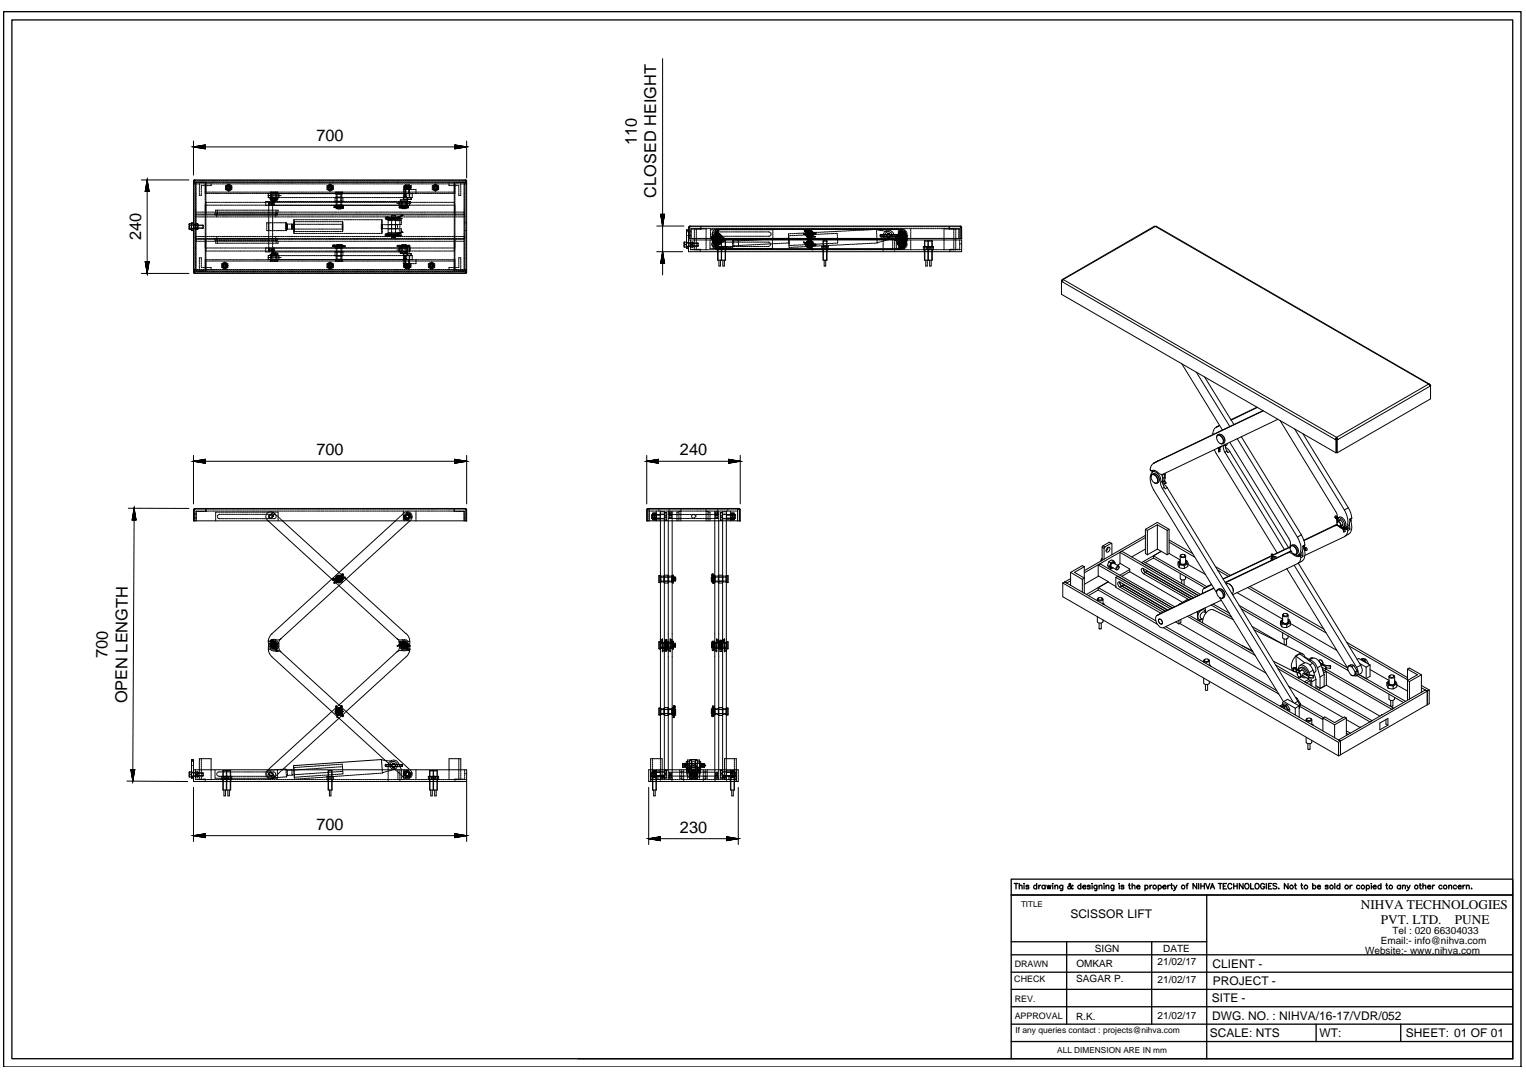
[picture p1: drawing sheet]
<svg xmlns="http://www.w3.org/2000/svg" width="297mm" height="210mm" viewBox="0 0 297 210" stroke-linecap="round" stroke-linejoin="round" font-family="sans-serif">
<defs><g id="words">
<g font-size="3.2">
<text x="61.6" y="27.4">700</text>
<text x="123.9" y="28.2" transform="rotate(-90 123.9 28.2)">110</text>
<text x="127.7" y="38.5" transform="rotate(-90 127.7 38.5)">CLOSED HEIGHT</text>
<text x="27.5" y="46.8" transform="rotate(-90 27.5 46.8)">240</text>
<text x="61.6" y="88.6">700</text>
<text x="132.4" y="88.6">240</text>
<text x="20.9" y="128.2" transform="rotate(-90 20.9 128.2)">700</text>
<text x="24.8" y="136.9" transform="rotate(-90 24.8 136.9)">OPEN LENGTH</text>
<text x="61.6" y="161.5">700</text>
<text x="132.4" y="162.1">230</text>
</g>
<g font-size="2.6">
<text x="264.9" y="177">NIHVA TECHNOLOGIES</text>
<text x="268.8" y="179.9">PVT. LTD.</text>
<text x="283.2" y="179.9">PUNE</text>
</g>
<g font-size="2.3">
<text x="208.4" y="178.7">SCISSOR LIFT</text>
<text x="236" y="188.5">CLIENT -</text>
<text x="236.1" y="191.8">PROJECT -</text>
<text x="235.9" y="195.2">SITE -</text>
<text x="235.5" y="201.9">SCALE: NTS</text>
<text x="236" y="198.5">DWG. NO. : NIHVA/16-17/VDR/052</text>
<text x="256.9" y="201.9">WT:</text>
<text x="273.7" y="201.9">SHEET: 01 OF 01</text>
</g>
<g font-size="1.9">
<text x="213.1" y="185.4">SIGN</text>
<text x="226.4" y="185.4">DATE</text>
<text x="265.7" y="185.7">Website:- www.nihva.com</text>
<text x="268.8" y="183.8">Email:- info@nihva.com</text>
<text x="271" y="181.9">Tel : 020 66304033</text>
<text x="209.5" y="191.3">SAGAR P.</text>
<text x="209.5" y="188.4">OMKAR</text>
<text x="225.3" y="187.9">21/02/17</text>
<text x="225.3" y="191.3">21/02/17</text>
<text x="209.5" y="198.6">R.K.</text>
<text x="225.3" y="198.4">21/02/17</text>
</g>
<g font-size="1.7">
<text x="197.4" y="191.3">CHECK</text>
<text x="197.5" y="188.3">DRAWN</text>
<text x="197.5" y="195.1">REV.</text>
<text x="197.5" y="198.4">APPROVAL</text>
<text x="197.6" y="201.1">If any queries contact : projects@nihva.com</text>
</g>
<g font-size="1.6">
<text x="198.7" y="176.6">TITLE</text>
<text x="205.8" y="205">ALL DIMENSION ARE IN mm</text>
</g>
</g></defs>
<!-- layer: SPLIT_PIN-DIA.3X -->
<g fill="none" stroke="#000" stroke-width=".19">
<path d="M52.6 38.8l.1 .1zM52.9 38.7h.1M52.9 38.9h.1M52.9 38.7h-.2h.5M52.9 38.9h-.2h.5M53.2 38.7h.3M53.2 38.9h.3M53.6 38.7h.2M53.6 38.9h.2M53.7 38.8h.1M53.8 38.7h.1M53.8 38.9h.1"/>
<path d="M53.8 38.8l.1 .1M53.8 38.7v.2M53.9 38.7h.1M53.9 38.9h.1M53.9 38.7l-.1 .1M53.9 38.7v.2M52.9 49.6h.2M52.9 49.3h.2M52.9 49.3l-.1 .1 .1 .2M52.9 49.3v.3M53.1 49.6h.1M53.1 49.3h.1"/>
<path d="M53.1 49.3v.3M53.1 49.6h.2M53.1 49.3h.2M53.4 49.6h.6M53.4 49.3h.6M53.6 49.3v.3zM54 49.3v.3M64.7 47.9l.4 .1M64.8 47.8v.2M64.9 47.7l-.1 .1h.4M64.9 47.7l-.2 .1M64.9 47.7h.4"/>
<path d="M65 47.7l.2 .1M65 48h.2M65 40.4l.8 .1M65.1 40.2l-.1 .2M65.1 40.2h.2M65.2 47.8h.1M65.3 47.9h-.5l.5 .1M65.3 40.2l.3 .1M65.3 40.2l.3 .3M65.3 40.2l.1 .2M65.3 40.2l.2 .1M65.3 40.2h.1"/>
<path d="M65.5 40.3l-.1 .2h.2M65.5 47.9h.2M65.5 48h.2M65.5 47.8h.2M65.5 47.7h.2M65.5 40.3h.3M65.5 40.3l.1 .2M65.5 40.2v.1M65.5 40.5h.1M65.5 40.3h.1M65.6 40.3l-.1 .2M65.6 47.8v.1z"/>
<path d="M65.7 47.8l-.1 .3M65.7 47.8v.1M65.7 47.9l.1 .1-.2 .1M65.7 47.9v.1M65.7 47.9h.4M65.7 47.9l-.1 .2M65.8 48h.3M65.8 47.8h.3M65.8 47.7h.3M65.9 40.5h.2M66.2 47.9h.2M66.2 48h.2"/>
<path d="M66.2 47.8h.2M66.2 47.7h.2M66.2 40.5h.4M66.3 47.8h.1M66.3 48h.1M66.3 47.9h.1M66.3 47.9l.1 .1M66.3 47.7v.1M66.4 47.7l.2 .1M66.4 47.7h.1M66.4 48h.1M66.5 40.3h.1"/>
<path d="M66.5 40.5h.1M66.5 47.7l-.2 .1M66.5 47.7l.1 .2M66.5 40.3h.2M66.5 40.5h.2M66.5 40.3h.3M66.5 40.5h.3h-.1M66.5 47.9h.2M66.5 48h.4M66.5 47.8h.2M66.5 47.7h.2M66.6 47.8l-.1 .2"/>
<path d="M66.6 40.5h.1M66.6 47.9l-.2 .1M66.6 40.2l.1 .1M66.6 40.2h.1M66.6 40.2l-.7 .1M66.6 40.2l-.1 .1M66.7 47.8v.1M66.7 48h.2M66.7 47.8l.5 .1M66.7 40.5l.2-.1zM66.7 40.2l-.3 .1M66.7 40.2l-.2 .1"/>
<path d="M66.7 40.2l.2 .1M66.7 40.2l.1 .3M66.8 40.3l-.1 .2M66.9 48l.3 .1M66.9 48l.2 .1M67.2 47.9v.2M77.3 48h.5M77.3 47.8h.5M77.3 47.8v.2M77.7 40.3l.1 .2zM77.8 40.2h.3zM77.8 40.5h.3z"/>
<path d="M77.8 47.8v.2M77.8 48h.2M77.8 47.8h.2M78.1 48h.2M78.1 47.8h.2M78.1 40.2h.2M78.1 40.5h.2M78.3 40.2h.3M78.3 40.5h.3M78.4 48h.3M78.4 47.8h.3M78.7 40.2h.3"/>
<path d="M78.7 40.5h.3M78.8 48h.3M78.8 47.8h.3M79.1 40.5h.2M79.1 40.2h.2M79.1 48h.5M79.1 47.8h.2M79.2 40.5h.3M79.3 40.2v.3M79.3 40.2h.2M79.3 47.8h.2M79.5 40.2v.3"/>
<path d="M79.5 47.8h.1M79.6 48h.1zM79.6 47.8h.1zM79.7 47.8l.1 .1-.1 .1zM226.5 93.8h.1M226.5 93.8l.3-.1 .2 .4M226.5 93.8l.2 .4M226.7 93.5l.1 .2M227 94.1l-.3 .1M237.1 87.2l.1 .2M237.2 87.3v.3M237.2 87.4h.1"/>
<path d="M237.2 87.4l.1 .3M237.2 87.4l-.1-.2 .1 .2M237.2 87.6l.1 .1M237.2 87.6l.1 .4M237.3 87.7v.3M237.4 87.1l.1 .1-.3 .2M237.4 87.3l.1 .2M237.5 87.5l-.2 .2M237.5 87.5v.4l-.2 .1M64.7 112.9l.1 .1 .5-.1M64.8 112.8v.1M64.9 112.7h-.1"/>
<path d="M64.9 112.7l.3 .1M64.9 112.6l-.2 .2M64.9 112.6l.4 .1M65 113.5l.1 .1M65.2 112.8h-.4h.5l-.5 .1M65.2 112.8h.1M65.3 112.7l-.1 .1M65.5 112.8h.2M65.5 112.7h.2M65.5 112.7h.2l-.2 .1M65.5 112.9h.2M65.6 113.4l-.5 .2"/>
<path d="M65.6 113.1l-.6 .4M65.6 113.1l-.6 .3M65.6 113.2v.2l.1-.1M65.6 113.1l.2-.2-.1 .2M65.6 113.2v.2M65.7 113.2l-.1 .2M65.7 113.1l.2-.2-.1 .2M65.8 112.6h.3M65.8 112.7h.3M65.9 112.8l.3-.1-.2 .1M65.9 113l-.1 .2M66 112.6l-.1 .2"/>
<path d="M66.1 112.8l-.5 .2M66.1 112.8h-.3M66.1 112.8l-.2 .1M66.1 112.6l-.2 .2M66.2 112.7l-.2 .2M66.2 112.8h.2h-.2M66.2 112.8h.2M66.2 112.3l-.1 .2M66.3 112.3l-.2 .2 .2-.2M66.3 112.4l-.1 .2M66.4 112.4l-.2 .2M66.4 112.6l-.2 .1h.2"/>
<path d="M66.5 112.6h.2M66.5 112.2l-.1 .1M66.6 112l-.2 .2M66.6 112l-.1 .2M66.7 111.8l-.4 .4M66.7 111.8l-.1 .2M66.7 112.7l-.1 .1M66.7 112l-.2 .2M66.7 111.7h-.1l-.3 .5M66.8 111.9l-.1 .1M66.8 112l-.3 .3M66.8 111.8v.2"/>
<path d="M67.1 112.4l-.6 .2M67.2 112.5l-.7 .3h.2M67.2 112.4l-.5 .2M67.2 112.4v.1M131 112.5l.1 .2M131.1 112.8l.1 .2M131.1 112.8h.1M131.1 112.8l.2-.1v.1zM131.1 112.7l.1 .3M131.2 112.4l.1 .2M131.2 112.4h-.2v.1M131.2 112.4l-.2 .1"/>
<path d="M131.3 112.7l.1 .1M131.3 112.7l-.2-.1v.2M131.3 112.7h.1M131.3 112.7l-.2 .1M131.3 112.8h.1M131.3 112.6v.2M131.4 112.8l-.1 .2M131.4 112.9l-.2 .1M138.6 112h.1M138.6 112l.1-.2-.1 1.5M138.6 113.3l.2 .1M138.6 113.4h.2"/>
<path d="M138.6 113.4l.1 .1M138.7 111.8h.1M138.7 113.5l.2-.1v.2M138.7 113.5l.2 .1M138.8 112.9v.5M138.8 112.8l.1 .8M138.8 113.3l.1 .2M138.9 112l-.1 .8M138.9 111.9l-.1 .9M138.9 111.9l-.1 .3M138.9 111.9l-.2-.2-.1 .3M247.4 108.7l.2 .3"/>
<path d="M247.5 108.4l.1 .3M247.5 108l.2-.1zM247.5 108v.4M247.5 108.7h.1M247.5 108.7l.2 .3M247.6 108.7l.1-.1 .2 .3M247.6 108.7h-.1M247.6 108.7l.1 .3M247.7 107.9v.4l-.2 .1M247.7 108.3l.1 .2M253.8 106.9l.2 .1M253.9 106.5l.1 .1-.1 .1"/>
<path d="M253.9 106.8l.1 .1M253.9 106.9l.1 .1M254 106.9h.1M254 107l.1 .1M254 106.6h.1M254.1 106.9l.1 .2h-.1M254.1 107.1h.1M254.1 106.9l-.1 .1M254.2 107l-.1 .1M254.2 106.7h-.2v.2M254.2 106.7l-.1 .2M254.2 106.7l.3 .1v.3l-.2 .1-.2-.1"/>
<path d="M259.9 100.8l.1 .2M260 100.7l-.1-.1v.2M260 101h.1M260 101l.2 .1M260 100.7l.1 .2M260 100.7l-.1 .1M260.1 100.9l.1 .2M260.1 100.9l-.1 .1M260.2 101.1l.3 .4-.3-.4M260.2 101.1h.1M260.2 101.1l.2 .4M260.3 100.6l-.3 .1"/>
<path d="M260.3 100.6l-.4-.2v.4M260.3 100.6v.1M260.3 100.7l-.2 .2M260.4 100.7l.1 .2M260.5 101l-.3 .1M260.5 101l.2 .3M261 102.4l.4 .5zM261.1 102.3l.3 .6M261.3 102.2l.3 .5M261.4 102.9l.1 .3M261.4 102.9l.2-.2zM261.5 103.2l.1 .4"/>
<path d="M261.6 102.8h.1M261.6 102.8l.1 .3M261.6 102.8l-.2 .1M261.7 103.1l-.2 .1M261.7 103.1l.2 .3-.3 .2M52.6 124.9l.3 .4M52.7 124.8l.1 .2M52.7 124.7h.1M52.8 124.7l.1 .1M52.8 124.7l.2 .5-.1-.1M52.8 125l.1 .1M52.9 124.7v.1"/>
<path d="M52.9 124.8l.2 .4M52.9 124.8l.1 .1M52.9 124.7l.2 .3M52.9 124.6h.1M53 124.9l.1 .1M53 124.6l.1 .2M53 124.5l-.4 .2M53 125.4l.2 .1M53.1 124.8v.2M53.1 125v.2M53.1 125l.1 .1M53.1 124.6l.1 .5"/>
<path d="M53.2 125.3l.1 .2-.1-.2M53.2 125.5l-.1-.2 .1 .2M53.2 125.3l.1 .2M53.2 125.6l.1 .2M53.2 125.3l.1 .1M53.2 125.7l.2 .2M53.3 125.2l.1 .3M53.3 125.6l.2 .2M53.3 125.6l.1 .2M53.4 126l.1 .2M53.4 125.8l-.1-.2 .1 .2M53.4 126l.1 .1"/>
<path d="M53.5 126.3l.1 .1M53.5 125.8l-.1-.3 .1 .3M53.5 125.9l.1 .2M53.5 125.9l.2 .2-.1-.2M53.6 126.4h.1M53.6 125.8l.1 .3M53.7 126.4l.3 .4M53.7 126.4l-.1-.1v.1M53.7 126.4l-.1-.1 .1 .6M53.7 126.2l.4 .5M53.7 126.9h.2zM53.8 126.4l.1 .2"/>
<path d="M53.8 126.1v.2M53.8 126.3l-.1-.1 .1 .2M53.9 126.9h.1M53.9 126.6v.3M54 126.8h.1M65.3 137.5l.2 .5M65.4 137.5l.3 .6zM65.4 137.5h-.1M65.4 138.1h.2M65.4 138.1l.1 .1M65.5 138l.1 .2M65.6 139.2l.1-.1-.1 .6"/>
<path d="M65.6 139.2l.2-.1-.1 .2v.4M65.6 139.7h.1M65.6 138.3l.2 .2M65.6 138.2l.2 .2-.1-.2M65.6 139v.2M65.7 138.9l.2-.2-.1 .2M65.7 138.2l.2 .2M65.8 138.1l.1 .2M65.8 139l.1-.2v.2M65.8 138.7l-.1 .2M65.9 139.1l-.1 .6M65.9 138.5l.1 .3"/>
<path d="M65.9 138.5l.3 .1-.2-.1M66 138.4l-.1 .2M66 138.2l.2-.2-.2 .3M66 138.8l-.1 .2M66.1 138.4l-.1 .2M66.1 138.8l.1 .2M66.1 138.4l-.1 .3-.1-.2M66.1 138.8l.2 .2M66.2 138.6l-.2-.2-.1 .2M66.2 138.5l-.1 .2-.2-.2M66.2 138.8l.2 .1M66.2 138.1l-.1 .2"/>
<path d="M66.2 138.7l.2 .2M66.2 138.1v.2l.1-.2M66.3 137.8l-.1 .2M66.3 139.1l.4 .5M66.4 139.1l.3 .4M66.4 139.1l.2 .2M66.4 137.9l-.1 .1M66.4 137.7v.2M66.4 137.5v.2zM66.4 137.7l-.1 .1M66.4 139l.2 .3M66.5 137.4h-.1l-.2 .5"/>
<path d="M66.5 139l.3 .2v.3M66.5 137.5h-.2v.3M66.5 139.1l.3 .3M66.6 137.5l-.2 .4M66.6 137.4l.1 .1-.3 .5M66.6 139.3l.1 .1M66.8 139.4l-.1 .1M77.3 125.8h.1M77.6 125.6l-.3 .2M77.7 125.1l.4 .3M77.8 125l.1 .2M77.8 125h.1"/>
<path d="M77.8 125.5h.1M77.8 125.6h-.2M77.8 124.8l-.1 .2M77.8 125.5l.2 .1h-.2M77.8 124.9l.2 .2zM77.9 125.2h.2M77.9 124.8l.4 .4M78 125.7l-.6 .1M78 125.5h-.2M78 125.1l.1 .1M78.1 125.6h.2M78.1 125.7h.2"/>
<path d="M78.1 125.5h.2M78.1 125.2l.1 .1M78.2 125.5l.2 .1M78.3 125.4l.4 .1M78.4 125.3l.2 .2M78.4 125.6h.3M78.4 125.6l.3 .1M78.4 125.8h.3M78.5 125.7l.2 .1M78.6 125.6l.2 .2-.2-.2M78.6 125.5l.5 .2M78.8 125.5l.3 .1"/>
<path d="M78.8 125.8h.2M78.8 125.9l.2 .2M78.9 125.8l.2 .1M79.1 126l-.2-.2 .1 .2M79.1 126.1l.3 .6M79.1 126.1l.3 .3zM79.1 125.7h.2M79.2 125.6h.5l.1 .2-.3 .1-.4-.1M79.2 126l.1 .1h-.2M79.3 125.7h.2M79.3 125.7l.2 .1M79.5 126.6h.1"/>
<path d="M79.4 126.4l.1 .2M79.5 125.7h-.2M79.5 125.8h.1M79.7 125.6l-.2 .1M79.7 125.6v.2h-.1M79.7 125.6v.2M79.7 125.8h-.1M79.7 125.8h.1M129.6 126.4h.2M129.6 124.6v.4M129.6 124.6v.2M129.6 124.8v.2"/>
<path d="M129.6 126.4v.4M129.6 126.8h.2M129.6 125v1.4M129.6 124.6h.2M129.8 126.4h.1M129.8 124.8v-.2v.4M129.8 124.8v.2M129.8 126.4v.4M129.8 125v.3M129.8 125.4v.2M129.8 125.7v.3M129.8 126.1v.3"/>
<path d="M129.8 124.6h-.2M131 139.7h.2M131.1 125.5h.2M131.1 125.7h.1M131.1 125.8h.1M131.1 125.8h.2zM131.1 125.6h.2zM131.1 125.8h.2M131.1 139.4l-.1 .3M131.1 125.5v.3M131.1 139.2h.2M131.1 137.7l.1-.3-.1 .4"/>
<path d="M131.1 137.7v.1M131.1 139.2v.2M131.1 125.6l.2 .1zM131.1 137.8v1.4M131.1 125.6h.2M131.2 137.7v.1M131.2 139.2l-.1 .2M131.2 137.4l.1 .1M131.3 137.5v.4zM131.3 125.6h-.2v.2M131.3 125.6h.1M131.3 125.6v.2"/>
<path d="M131.3 125.8h.1M131.3 125.5v.3M131.3 139.2h.1M131.3 139.2l-.1 .5M131.3 137.8v.7M131.3 138.6v.6M131.4 137.6l-.2-.2-.1 .3M131.4 137.6v.1M131.4 137.7v.1M138.6 139.4l.2 .1M138.6 139.1v.1M138.6 126.1h.3z"/>
<path d="M138.6 125.1v.1M138.6 124.9v.6M138.6 124.9v.2M138.6 125.6l.1 1M138.6 124.9h.3h-.2M138.6 138h.1M138.6 138h.2M138.6 139.1v.3M138.6 138.5v.6M138.7 126.6h.2M138.7 137.5l-.1 .9M138.7 137.5h.2"/>
<path d="M138.8 138v.2M138.8 138.3v.2M138.8 138.7v.2M138.8 139.1v.5l-.2-.2M138.9 125.1v.1M138.9 125.1v-.2v.6M138.9 125.1h.1M138.9 125.6v1M138.9 137.5l-.1 2v-.4M138.9 137.5l-.1 .5M138.9 137.5h.1M140.2 126.3h.1"/>
<path d="M140.2 126.3h.2M140.2 124.7v.6M140.2 124.7v.2M140.2 126.4v.5M140.2 126.9h.2M140.2 125.4v.2M140.2 125.8v.2M140.2 126.1v.3M140.2 124.7h.2h-.2M140.4 124.9v.2M140.4 124.9v-.2v.3M140.4 125h.1"/>
<path d="M140.4 125v.1M140.4 126.4v.5M140.4 125.1v.4M140.4 125.7v.7"/>
</g>
<!-- layer: MACHINED_M10 -->
<g fill="none" stroke="#000" stroke-width=".19">
<path d="M52.7 38.5h-.1v.2h.1M52.9 38.7h.2M52.9 38.5h.2M52.9 38.5v.2M53.2 38.7h.3M53.2 38.5h.3M53.6 38.7h.2M53.6 38.5h.2M53.7 38.5v.2M54 38.5h.1v.2h-.1M52.7 49.6h-.1v.2h.1M52.9 49.6h.2"/>
<path d="M52.9 49.8h.2M52.9 49.6v.2M53.2 49.6h.3M53.2 49.8h.3M53.6 49.6h.2M53.6 49.8h.2M53.7 49.6v.2M54 49.6h.1v.2h-.1M65.4 48h-.2v.2h.2M65.4 40h-.2v.2h.2M65.5 48h.2M65.5 48.2h.2"/>
<path d="M65.5 40.2h.2M65.5 40h.2M65.6 40v.2M65.6 48v.2M65.9 48h.2M65.9 48.2h.2M65.9 40.2h.2M65.9 40h.2M66.2 48h.2v.2h-.2M66.2 40h.2v.2h-.2M66.6 48h.1v.2h-.1M66.6 40h.1v.2h-.1"/>
<path d="M75.8 45.3v.2h.2M76 42.7h-.2v.3M76.1 45.5h.3M76.1 42.7h.3M76.2 42.7v.3M76.2 45.3v.2M76.5 45.5h.2M76.5 42.7h.2M76.9 45.5h.2M76.9 42.7h.2M77 42.7v.3M77 45.3v.2"/>
<path d="M77.2 42.7h.2v.3M77.4 45.3v.2h-.2M78 48h-.1v.2h.1M78 40h-.1v.2h.1M78.1 48h.3M78.1 48.2h.3M78.1 40.2h.3M78.1 40h.3M78.2 40v.2M78.2 48v.2M78.5 48h.2M78.5 48.2h.2"/>
<path d="M78.5 40.2h.2M78.5 40h.2M78.9 48h.2M78.9 48.2h.2M78.9 40.2h.2M78.9 40h.2M79 40v.2M79 48v.2M79.2 48h.2v.2h-.2M79.2 40h.2v.2h-.2M226.7 92.4l.1 .8M237.5 87.1l-.1 .1"/>
<path d="M237.6 86.9l-.1 .2M237.9 86.9l-.4 .2M130.9 112h.2v1.5h-.2zM130.9 113.2h.2M130.9 112.3h.2M138.9 113.2h.2M138.9 112.3h.2M138.9 112h.2v1.5h-.2zM247.5 108.8l-.1 .3M247.7 108.5h.3l.4 .2M247.7 108.5l.5-.1 .4 .2M253.8 106.3l.1 .6"/>
<path d="M260.2 101.2l.1 .5M260.4 100.9a.99 .99 0 0 1 1.5 .8v.6l-.3 .4a1.38 1.38 0 0 0-1.1-1.9zM260.7 101.3a.71 .71 0 0 1 .6 1M260.7 102.5l.6 .3M260.8 101.2h.1M261.4 102.2h.1M52.6 125.5v.2M52.6 125.8l.1 .3M52.8 126.1l.2 .2M52.8 125.2l-.2 .1M53.1 125l-.2 .1M53.1 126.4h.2"/>
<path d="M53.2 124.9h.3M53.5 124.9l.2 .1M53.7 126.3l-.2 .1M53.9 125.1l.1 .2M53.9 126.1l-.2 .2M54 125.4l.1 .2M54.1 125.8l-.1 .2M77.9 125.5v.2M77.9 125.8l.1 .3M78 126.1l.3 .2M78 125.2l-.1 .1M78.3 125l-.2 .1"/>
<path d="M78.3 126.4h.3M78.5 124.9h.2M78.9 124.9l.2 .1M78.9 126.3l-.2 .1M79.1 125.1l.2 .2M79.2 126.1l-.1 .2M79.3 125.4l.1 .2M79.4 125.8l-.1 .2M129.4 124.9h.2v1.5h-.2zM129.4 126.1h.2M129.4 125.3h.2M130.9 126.1h.2"/>
<path d="M130.9 125.3h.2M130.9 124.9h.2v1.5h-.2zM130.9 137.8h.2v1.5h-.2zM130.9 139h.2M130.9 138.1h.2M138.9 126.4h.1M138.9 126.1h.2M138.9 125.3h.2M138.9 124.9h.2v1.5h-.2zM138.9 139h.2M138.9 138.1h.2M138.9 137.8h.2v1.5h-.2z"/>
<path d="M140.4 126.1h.2M140.4 125.3h.2M140.4 124.9h.2v1.5h-.2zM253.1 130.1a.8 .8 0 0 1 1.2 .4l.3 .9M253.1 130.1l-.3 .4M253.1 130.1a1.27 1.27 0 0 1 1.3 1.2M253.2 130.6l.2-.1h.2l.4 .7M253.4 131.7l.4 .3 .4-.1M253.4 130.5h.1M254.2 131.9h.1M256.7 128.7l.5 .7M75.9 149.1v.2"/>
<path d="M75.9 149.2l.4 .5h.6M75.9 148.7l-.1 .3M76.1 148.4l-.1 .3M76.2 149.1v.2M76.3 149.2l.2 .2M76.3 148.8l-.1 .2M76.5 148.3l-.3 .1M76.5 149.5h.2M76.6 148.3h.2M76.7 148.6l-.3 .1M76.7 148.7l.2 .1M76.9 149.3l-.2 .1"/>
<path d="M76.9 148.4l.2 .1M77 148.9v.3M77 149.7l-.1 .1M77.2 148.6l.1 .2M77.3 149.4l-.1 .2M77.3 148.9v.4M133.6 149.5h.2M133.6 149.1v.7h.2M133.6 148.6h.2M133.8 148.3h-.2v.7M136.2 149.5h.2M136.2 148.6h.2"/>
<path d="M136.2 148.3h.2v1.5h-.2"/>
</g>
<!-- layer: 160003010603 -->
<g fill="none" stroke="#000" stroke-width=".19">
<path d="M52.8 37.8v.2M52.8 38.2v.2M52.8 38.4h.3M52.8 37.8h.1M52.8 38.4h.1M52.9 37.7v.1M52.9 38.4h.1M53 37.8h.3M53 38.4h.3M53.1 37.7l-.3 .1M53.2 38.4h.3M53.2 37.7h.3"/>
<path d="M53.4 37.8h.3M53.4 38.4h.3M53.6 37.7l.3 .1M53.7 38.4h.1M53.7 37.8h.2M53.7 38.4h.2M53.7 37.7v.1M53.9 37.8v.2M53.9 38.2v.2M53.9 38.4h-.3M65.4 38.2v.2h.3M65.4 39.7v.2h.3"/>
<path d="M65.4 37.8h.2M65.4 38.4h.2M65.4 39.3h.2M65.4 39.9h.2M65.6 37.7v.1M65.6 39.3h.1M65.6 38.4h.1M65.6 39.9h.1M65.7 37.8h.2M65.7 38.4h.2M65.7 39.3h.2M65.7 39.9h.2"/>
<path d="M65.7 37.7h-.3v.3M65.7 39.3h-.3v.3M65.9 38.4h.2M65.9 37.7h.2M65.9 39.9h.2M65.9 39.3h.2M66 37.8h.3M66 38.4h.3M66 39.3h.3M66 39.9h.3M66.2 37.7h.3v.3M66.2 39.3h.3v.3"/>
<path d="M66.4 38.4h.1M66.4 39.9h.1M66.4 37.8h.1M66.4 39.3h.1M66.4 37.7v.1M66.5 38.2v.2h-.3M66.5 39.7v.2h-.3M78 39.3v.3M78 39.7v.2M78 39.9h.4M78 39.3h.2M78 39.9h.2"/>
<path d="M78.2 39.3h.1M78.3 39.9h-.1M78.3 39.3h.3M78.3 39.9h.3M78.4 39.3h-.4M78.5 39.9h.2M78.5 39.3h.2M78.7 39.3h.2M78.7 39.9h.2M78.9 39.3h.3M79 39.3h.1M79 39.9h.1"/>
<path d="M79.1 39.3h.1M79.1 39.9h.1M79.2 39.3v.3M79.2 39.7v.2M79.2 39.9h-.3M52.8 49.9h1.1M52.8 50.2v.3h1.1v-.3M52.8 49.9v.2M52.8 49.8v.1M52.9 50.5h.1M52.9 49.8v.1M53.7 49.8v.1"/>
<path d="M53.9 49.8v.1M53.9 49.9v.2M65.4 50.5h.1M65.4 50.1v-.2l1.1-.1v.3M65.4 50.5h1.1M65.4 49h.2M65.4 48.3h.2M65.4 48.7v.3h.3M65.4 50.2v.3M65.6 49.8v.1M65.6 48.3h.1M65.6 49h.1"/>
<path d="M65.7 49h.2M65.7 48.3h.2M65.7 48.3h-.3v.3M65.9 48.3h.2M65.9 49h.2M66 49h.3M66 48.3h.3M66.2 48.3h.3v.3M66.4 49h.1M66.4 48.3h.1M66.4 49.8v.1M66.5 50.5h.1"/>
<path d="M66.5 48.7v.3h-.3M66.5 50.2v.3M78 49h.2M78 48.3h.2M78 49h.4M78 48.3v.3M78 48.7v.3M78.2 48.3h.1M78.3 49h-.1M78.3 49h.3M78.3 48.3h.3M78.4 48.3h-.4"/>
<path d="M78.5 48.3h.2M78.5 49h.2M78.7 49h.2M78.7 48.3h.2M78.9 48.3h.3M79 48.3h.1M79 49h.1M79.1 49h.1M79.1 48.3h.1M79.2 49h-.3M79.2 48.3v.3M79.2 48.7v.3"/>
<path d="M65.5 112.6v.2M65.5 112.9l.1 .2M65.6 112.6v.2M65.6 112.9l.2 .2M65.7 112.3l-.1 .2M65.7 113.2l.2 .1M65.9 112.3h.2M65.9 112.3l-.2 .2M65.9 113.1h.3M66 112.3l.2 .1M66.2 112.3l.2 .1M66.3 113.2l-.2 .1"/>
<path d="M66.3 112.5l.1 .3M66.4 112.9l-.2 .2M66.4 112.8h.1M66.4 112.5l.1 .3M66.5 112.9l-.1 .2M66.5 112.8h.1M128.6 112.3v.1M128.6 113.3h.1M128.6 112.2v1.1M128.6 113.3h.3M128.6 112.2h.3M128.6 113.1v.1"/>
<path d="M128.6 112.2h.1M129 113.3h.2M129 112.2h.2M129.2 112.2v1.1M129.2 113.1l.1 .1M129.2 112.2h.1M129.3 112.3l-.1 .1M129.3 113.3h-.1M130.1 112.6v.3M130.1 113l.1 .3M130.2 112.2l-.1 .1M130.2 112.5v.2"/>
<path d="M130.2 112.8v.3M130.2 113.2v.1M130.2 112.2l-.1 .3M130.2 113.3h.2M130.2 112.2h.2M130.2 113.1l-.1 .1M130.5 113.3h.3M130.5 112.2h.3M130.8 112.2v.3M130.8 112.2v.1M130.8 112.5v.2M130.8 112.8v.3"/>
<path d="M130.8 113.2v.1M130.8 113.1v.1M130.8 112.6v.3M130.8 113v.3M139.4 112.2h-.2v1.1h.2M139.6 113.3h.2M139.6 112.2h.2M139.8 113.1l.1 .1M139.8 112.2l.1 .1M139.8 112.5v.2M139.8 112.8v.3M139.8 113.2v.1"/>
<path d="M139.8 112.2l.1 .3M139.9 112.6v.3M139.9 113l-.1 .3M140.7 112.6v.3M140.7 113v.3M140.7 113.3h.3M140.7 112.2h.3M140.7 112.2v.3M140.7 112.2v.1M140.7 112.5v.2M140.7 112.8v.3M140.7 113.2v.1"/>
<path d="M140.7 113.1v.1M141.1 113.3h.2M141.1 112.2h.2M141.3 112.2l.1 .1M141.3 112.5v.2M141.3 112.8v.3M141.3 113.2v.1M141.3 112.2l.1 .3M141.3 113.1l.1 .1M141.4 113l-.1 .3M141.4 112.6v.3M52.9 125.5l-.1 .2"/>
<path d="M52.9 125.8l.1 .2M53 125.5l-.1 .2M53 125.8l.1 .2M53.1 125.2l-.2 .2M53.1 126.1l.2 .1M53.2 125.3l-.2 .1M53.4 125.3h.2M53.5 125.1l-.3 .1M53.5 126l-.3 .1M53.5 125.2l.2 .1M53.7 126.1h-.2M53.7 125.4v.2"/>
<path d="M53.7 125.8l-.1 .2M53.7 125.6h.1M53.8 125.4l.1 .2M53.8 125.8l-.1 .2M53.9 125.6h.1M65.5 138.4v.2M65.5 138.7l.1 .2M65.6 138.4v.2M65.6 138.7l.2 .2M65.7 138.1l-.1 .1M65.7 139l.2 .1M65.9 138.2l-.2 .1"/>
<path d="M65.9 138.9h.3M66 138.1l.2 .1M66.1 138l-.2 .1M66.2 138.1l.2 .1M66.3 139l-.2 .1M66.3 138.3l.1 .2M66.4 138.7l-.2 .2M66.4 138.5h.1M66.4 138.3l.1 .2M66.5 138.7l-.1 .2M66.5 138.5h.1M78.1 125.5v.2"/>
<path d="M78.1 125.8l.2 .2M78.3 125.5l-.1 .2M78.3 125.8l.1 .2M78.3 125.2l-.1 .2M78.3 126.1l.3 .1M78.6 125.3l-.3 .1M78.6 125.3h.3M78.7 125.1l-.2 .1M78.8 126l-.2 .1M78.9 125.2l.1 .1M78.9 126.1h-.2M79 125.4v.2"/>
<path d="M79 125.8l-.1 .2M79 125.6h.1M79.1 125.8l-.1 .2M79.1 125.4v.2M79.1 125.6h.1M128.6 125.3h.1M128.6 126.2h.1M128.6 138.1v.1M128.6 139.1h.1M128.6 125.1v1.1M128.6 138v1.1M128.6 126.2h.3"/>
<path d="M128.6 125.1h.3M128.6 126v.1M128.6 125.1h.1M128.6 139.1h.3M128.6 138h.3M128.6 138.9v.1M128.6 138h.1M129 126.2h.2M129 125.1h.2M129 139.1h.2M129 138h.2M129.2 125.1v1.1"/>
<path d="M129.2 138v1.1M129.2 125.3h.1M129.2 126l.1 .1M129.2 125.1h.1M129.2 138.9l.1 .1M129.2 138h.1M129.3 126.2h-.1M129.3 138.1l-.1 .1M129.3 139.1h-.1M130.1 125.3h.1M130.1 125.5v.3M130.1 125.9l.1 .3"/>
<path d="M130.1 138.4v.3M130.1 138.8l.1 .3M130.1 138.1l.1 .1M130.2 126.2h.2M130.2 125.1h.2M130.2 139.1h.2M130.2 138h.2M130.2 125.1v.1M130.2 125.3v.3M130.2 125.7l-.1 .4M130.2 126.1v.1M130.2 138v.1"/>
<path d="M130.2 138.2v.3M130.2 138.6v.2M130.2 139v.1M130.2 125.1l-.1 .3M130.2 138l-.1 .3M130.2 138.9l-.1 .1M130.5 126.2h.3M130.5 125.1h.3M130.5 139.1h.3M130.5 138h.3M130.8 125.3h.1M130.8 125.1v.3"/>
<path d="M130.8 138v.3M130.8 125.1v.1M130.8 125.3v.3M130.8 125.7v.4M130.8 126.1v.1M130.8 138v.1M130.8 138.2v.3M130.8 138.6v.2M130.8 139v.1M130.8 138.9v.1M130.8 125.5v.3M130.8 125.9v.3"/>
<path d="M130.8 138.4v.3M130.8 138.8v.3M130.8 138.1v.1M139.2 125.3h.1M139.4 125.1h-.2v1.1h.2M139.4 138h-.2v1.1h.2M139.6 126.2h.2M139.6 125.1h.2M139.6 139.1h.2M139.6 138h.2M139.8 125.3h.1M139.8 125.1v.1"/>
<path d="M139.8 125.3v.3M139.8 125.7l.1 .4M139.8 126.1v.1M139.8 138v.1M139.8 138.2v.3M139.8 138.6v.2M139.8 139v.1M139.8 125.1l.1 .3M139.8 138l.1 .3M139.8 138.9l.1 .1M139.9 125.5v.3M139.9 125.9l-.1 .3"/>
<path d="M139.9 138.4v.3M139.9 138.8l-.1 .3M139.9 138.1l-.1 .1M140.7 125.3h.1M140.7 125.5v.3M140.7 125.9v.3M140.7 138.4v.3M140.7 138.8v.3M140.7 138.1v.1M140.7 126.2h.3M140.7 125.1h.3M140.7 139.1h.3"/>
<path d="M140.7 138h.3M140.7 125.1v.3M140.7 138v.3M140.7 125.1v.1M140.7 125.3v.3M140.7 125.7v.4M140.7 126.1v.1M140.7 138v.1M140.7 138.2v.3M140.7 138.6v.2M140.7 139v.1M140.7 138.9v.1"/>
<path d="M141.1 126.2h.2M141.1 125.1h.2M141.1 139.1h.2M141.1 138h.2M141.3 125.3h.1M141.3 125.1l.1 .3M141.3 125.1v.1M141.3 125.3v.3M141.3 125.7l.1 .4M141.3 126.1v.1M141.3 138v.1M141.3 138.2v.3"/>
<path d="M141.3 138.6v.2M141.3 139v.1M141.3 138l.1 .3M141.3 138.9l.1 .1M141.4 125.9l-.1 .3M141.4 125.5v.3M141.4 138.4v.3M141.4 138.8l-.1 .3M141.4 138.1l-.1 .1"/>
</g>
<!-- layer: 160003010701 -->
<g fill="none" stroke="#000" stroke-width=".19">
<path d="M52.6 37.5v.2M52.6 37.7h.3M52.6 37.5h.3M52.9 37.4l-.3 .1M52.9 37.7v.3M52.9 38.1v.2M52.9 38.4v.3M52.9 38.8v.3M52.9 39.1h.2M52.9 39.1h.4M53 37.7h.3M53 37.5h.3"/>
<path d="M53 37.4h.3M53.1 39h.2M53.2 38.8l-.1 .2M53.2 39.1h.3M53.3 38.7h-.2v.3M53.4 37.7h.3M53.4 37.5h.3M53.4 37.4h.3M53.4 38.7h.1M53.4 39h.1M53.5 38.8v.2M53.6 38.7l.1 .1-.2 .2"/>
<path d="M53.6 39.1h.1M53.7 37.7v.3M53.7 38.1v.2M53.7 38.4v.3M53.7 38.8v.3M53.7 39.1h-.3M53.7 37.7h.3M53.7 37.5h.3M53.7 37.4l.3 .1M54 37.5v.2M54 37.7h-.3M77.9 39.2h.3"/>
<path d="M78.2 38.9h-.3v.3M78.3 39.2v.3M78.3 39.6v.2M78.3 39.9v.3M78.3 39.2h.3M78.3 38.9h.3M78.7 39.2h.2M78.7 38.9h.2M79 39.2v.3M79 39.6v.2M79 39.9v.3M79.1 38.9h.2v.3"/>
<path d="M79.1 39.2h.2M79.3 39.2h-.2M52.6 50.6h.3M52.6 50.8h.3M52.6 50.8l.3 .1M52.6 50.6v.2M52.9 50.6h-.3M52.9 49.2h.8M52.9 49.2v.3M52.9 49.6v.2M52.9 49.9v.3M52.9 50.3v.3"/>
<path d="M53 49.2h-.1M53 50.6h.3M53 50.8h.3M53 50.9h.3M53.2 49.3l.1 .2M53.2 49.3v.2M53.2 49.3h.3M53.2 49.6h.3M53.4 50.6h.3M53.4 50.8h.3M53.4 50.9h.3M53.5 49.3v.2"/>
<path d="M53.5 49.3l-.1 .2M53.7 49.2h.1M53.7 49.2v.3M53.7 49.6v.2M53.7 49.9v.3M53.7 50.3v.3M53.7 50.6h.3M53.7 50.8h.3M54 50.8l-.3 .1M54 50.6v.2M77.9 49.3h.3M77.9 49.1h.3"/>
<path d="M77.9 49.1v.2M78.2 49.1h-.3M78.3 47.8v.2M78.3 47.7h.1M78.3 40.3v.3M78.3 47.7v.1M78.3 48v.3M78.3 48.4v.3M78.3 48.8v.3M78.3 48h.1M78.3 47.8h.1M78.3 40.6h.1"/>
<path d="M78.3 40.6h.3M78.3 40.2v.3M78.3 49.3h.3M78.3 49.1h.3M78.3 40.2h.3M78.3 40.5h.3M78.4 40.3l-.1 .2M78.5 47.7h.2M78.5 48h.2M78.5 47.8h.2M78.5 40.6h.2M78.6 47.7h-.3"/>
<path d="M78.7 40.2h.2v.3M78.7 49.3h.2M78.7 47.7h.3M78.7 49.1h.2M78.7 40.5h.2M78.9 40.3v.2M78.9 47.7h.1M78.9 48h.1M78.9 47.8h.1M78.9 40.6h.1M79 47.8v.2M79 40.3v.3"/>
<path d="M79 47.7v.1M79 48v.3M79 48.4v.3M79 48.8v.3M79 40.6h-.3M79.1 49.3h.2M79.1 49.1h.2M79.3 49.3h-.2M79.3 49.1v.2M224.1 92.9a.47 .47 0 0 1 .3-.6 .47 .47 0 0 1 .5 .3 1.2 1.2 0 0 1 .3 1.5M224.1 92.5a.96 .96 0 0 1 1.2 1.2 .47 .47 0 0 1-.4 .4 .47 .47 0 0 1-.5-.3l-.1-.2a1.05 1.05 0 0 1-.2-1.1zM224.3 92.4a.73 .73 0 0 1 1.2 .4 .76 .76 0 0 1-.3 1.3"/>
<path d="M224.7 94l.3 .1h.2M224.9 92.3h.1M225 92.3l.4 .4 .3 .8M225.7 93.5h.1M226.7 92.3l.1 .3M226.8 92.3v.2M251.1 106.7a.5 .5 0 0 1 .4-.5 .5 .5 0 0 1 .6 .3 1.01 1.01 0 0 1 .2 1.4M251.1 106.5a.64 .64 0 0 1 1.1 .3 .68 .68 0 0 1-.1 1.1l-.4-.1a1.21 1.21 0 0 1-.6-1.3zM251.3 106.2a.99 .99 0 0 1 1.1 .2 .99 .99 0 0 1 .3 .9l-.1 .4-.3 .2M251.8 107.9h.5M252 106.2h.1a1.41 1.41 0 0 1 .6 1.1M253.9 106.4l-.1 .1"/>
<path d="M260.3 101.8v-.1a.51 .51 0 0 1 .6 .1 .51 .51 0 0 1 0 .6v.1M260.3 101.6a.46 .46 0 0 1 .6 .2 .46 .46 0 0 1-.2 .6l-.3-.2zM260.6 102.4l.3 .1M260.8 101.2l-.4 .3M261.4 102.2l-.5 .3M263 101.4l-.1-.3 .1 .4M53 125.5v.2M53 125.8l.2 .2M53 125.6l.1 .2M53 125.4l.2 .3M53.1 125.4l.1 .2M53.2 125.4l-.2 .1"/>
<path d="M53.2 126h.3M53.2 125.8l.2 .2M53.3 125.3l.2 .1M53.3 125.8l.1 .2-.2-.1M53.3 125.3l.1 .2-.2-.2-.1 .1M53.4 125.3l.2 .1M53.5 125.7l.1 .2 .1-.1M53.5 125.6l.2 .3M53.6 125.4l.1 .2M53.6 125.8l-.1 .1M53.7 125.4v.2M53.7 125.6h.1"/>
<path d="M78.3 125.8h.3M78.3 125.5v.2M78.3 125.8l.1 .2M78.3 125.6l.1 .2M78.4 125.3l.2 .2M78.5 125.4l-.2 .1M78.5 125.9l.2 .1M78.6 125.3l-.3 .1M78.6 126h.2M78.6 125.3l.2 .1M78.6 125.5h-.3l.2 .2M78.6 125.8l.2 .2"/>
<path d="M78.6 125.3l.3 .1M78.7 125.5h.3M78.8 125.6l.2 .2h-.3M78.9 125.4l.1 .2M78.9 125.8l-.1 .1M79 125.8l-.1 .1M79 125.6h.1M128.3 126.3v.1M128.3 125v1.4M128.3 125h.2M128.3 126.4h.2M128.3 125h.1"/>
<path d="M128.5 125v1.4M128.6 126h.1M128.6 125.3h.1M128.8 126h.3M128.8 125.3h.3M129.2 126h.7M129.2 125.3h.7M129.6 126h.2M129.6 126h.1M129.6 125.7v.3M129.8 126h.1M129.8 125.3h-.2"/>
<path d="M129.8 125.3h-.2v.3M129.8 125.3v.3M129.8 125.7v.3M129.9 125.3v.7M129.9 125.3h.1M129.9 126h.1M130 125h-.2v1.4h.2M130 125v1.4M130.1 126h.1M130.1 125.3h.1M130.3 126h.3M130.3 125.3h.3"/>
<path d="M130.7 126h.7M130.7 125.3h.7M131.1 125.6v.2M131.1 125.6h.2M131.1 125.6l.2 .1M131.1 125.6v.1M131.1 125.5l.2 .1M131.1 125.6h.1M131.3 125.6l-.1 .2M131.3 125.6v.1M131.4 125.3v.7M138.5 126h.8"/>
<path d="M138.5 125.3h.8M138.5 125.3v.7M138.6 125.4l.2 .1M138.6 125.7v.2l.3-.1-.3 .1M138.6 125.4v.2M138.8 125.4h-.2M138.9 126h.1M138.9 125.4v.2M138.9 125.7v.2M139.4 126h.2M139.4 125.3h.2M139.7 126h.2"/>
<path d="M139.7 125.3h.2M139.9 125.3h.1M139.9 126h.1M139.9 125h.3M139.9 126.4h.3M139.9 125v1.4M140 125.7l.1 .3M140.1 126h.7M140.1 125.3h.7M140.1 125.3v.1M140.1 125.5v.3M140.1 125.9v.1"/>
<path d="M140.1 125.3l-.1 .3M140.2 125.3l.1 .1zM140.2 125v1.4M140.2 125.9h.2l-.1 .1zM140.4 126h.1M140.4 125.3v.3M140.4 125.7v.3M140.9 126h.2M140.9 125.3h.2M141.3 126h.1M141.3 125.3h.1M141.5 125h.2"/>
<path d="M141.5 126.4h.2M141.5 125v1.4M141.7 125v1.4"/>
<circle cx="53.3" cy="125.6" r=".7"/>
<circle cx="53.3" cy="125.6" r=".66"/>
<circle cx="78.7" cy="125.6" r=".7"/>
<circle cx="78.7" cy="125.6" r=".66"/>
</g>
<!-- layer: 1 -->
<g fill="none" stroke="#000" stroke-width=".19">
<path d="M57.1 43.5v.3M57.1 43.9v.2M57.1 44.3v.2M57.1 44.6v.3M57.1 45l.1 .2M57.2 43.2l-.1 .2M57.2 45.4h.1M57.2 43.8v.2M57.2 44.1v.3M57.2 44.5v.2M57.2 42.8v.2M57.2 42.8l.1 .2"/>
<path d="M57.2 43.3h.1M57.2 43.4v.3M57.2 44.9l.1 .2M57.2 45.5h.2M57.2 42.8h.2M57.3 43.2h.1M57.3 45.1h.1M57.3 45v.2M57.3 44.6v.5M57.3 44.3v.4M57.3 43.9v.5M57.3 43.5v.3"/>
<path d="M57.3 43.2v.5M57.3 43.8v.2M57.5 45.5h.3M57.5 42.8h.3M57.5 43.2h.3M57.5 45.1h.3M57.9 45.5h.2M57.9 42.8h.2M57.9 43.2h.2M57.9 45.1h.2M58.2 45.5h.3M58.2 42.8h.3"/>
<path d="M58.2 43.2h.3M58.2 45.1h.3M58.6 45.5h.3M58.6 42.8h.3M58.6 43.2h.2M58.6 45.1h.2M59 45.5h.2M59 42.8h.2M59 43.2h.2M59 45.1h.2M59.3 45.5h.3M59.3 42.8h.3"/>
<path d="M59.3 43.2h.2M59.3 45.1h.2M59.7 45.5h.2M59.7 42.8h.2M59.7 43.2h.2M59.7 45.1h.2M60.1 45.5h.2M60.1 42.8h.2M60.1 43.2h.2M60.1 45.1h.2M60.4 43.2h.2M60.4 45.1h.2"/>
<path d="M60.4 45.5h.2M60.4 42.8h.2M60.8 45.5h.2M60.8 42.8h.2M60.8 43.2h.2M60.8 45.1h.2M61.1 43.2h.3M61.1 45.1h.3M61.2 45.5h.2M61.2 42.8h.2M61.5 45.5h.3M61.5 42.8h.3"/>
<path d="M61.5 43.2h.3M61.5 45.1h.3M61.8 43.2h.3M61.8 45.1h.3M61.9 45.5h.2M61.9 42.8h.2M62.2 45.5h.3M62.2 42.8h.3M62.2 43.2h.3M62.2 45.1h.3M62.6 45.5h.2M62.6 42.8h.2"/>
<path d="M62.6 43.2h.2M62.6 45.1h.2M62.9 45.5h.3M62.9 42.8h.3M62.9 43.2h.3M62.9 45.1h.3M63.3 45.5h.3M63.3 42.8h.3M63.3 43.2h.2M63.3 45.1h.2M63.7 45.5h.2M63.7 42.8h.2"/>
<path d="M63.7 43.2h.2M63.7 45.1h.2M64 45.5h.3M64 42.8h.3M64 43.2h.2M64 45.1h.2M64.4 45.5h.2M64.4 42.8h.2M64.4 43.2h.2M64.4 45.1h.2M64.8 45.5h.2M64.8 42.8h.2"/>
<path d="M64.8 43.2h.2M64.8 45.1h.2M65.1 43.2h.2M65.1 45.1h.2M65.1 45.5h.2M65.1 42.8h.2M65.5 45.5h.2M65.5 42.8h.2M65.5 43.2h.2M65.5 45.1h.2M65.8 43.2h.3M65.8 45.1h.3"/>
<path d="M65.9 45.5h.2M65.9 42.8h.2M66.2 45.5h.2M66.2 42.8h.2M66.2 43.2h.2M66.2 45.1h.2M66.6 45.5h.2M66.6 42.8h.2M66.6 43.2h.1M66.6 45.1h.1M66.6 43.9v.2M66.6 44.2v.3"/>
<path d="M66.6 44.6l.1 .3M66.7 43.5l-.1 .3M66.7 45h.1M66.7 43.2v.2M66.7 44.6v.3M66.7 44.2v.3M66.7 43.9v.2M66.7 43.5v.3M66.9 45.5h.3M66.9 42.8h.3M67.3 45.5h.2M67.3 42.8h.2"/>
<path d="M67.6 45.5h.3M67.6 42.8h.3M68 45.5h.3M68 42.8h.3M68.4 45.5h.2M68.4 42.8h.2M68.7 45.5h.3M68.7 42.8h.3M69.1 45.5h.2M69.1 42.8h.2M69.5 45.5h.2M69.5 42.8h.2"/>
<path d="M69.8 45.5h.2M69.8 42.8h.2M70.2 45.5h.2M70.2 42.8h.2M70.6 45.5h.2M70.6 42.8h.2M70.9 45.5h.2M70.9 42.8h.2M71.3 45.5h.2M71.3 42.8h.2M71.6 45.5h.3M71.6 42.8h.3"/>
<path d="M72 45.5h.2M72 42.8h.2M72.3 45.5h.3M72.3 42.8h.3M72.7 45.5h.3M72.7 42.8h.3M73.1 45.5h.2M73.1 42.8h.2M73.4 45.5h.3M73.4 42.8h.3M73.8 45.5h.2M73.8 42.8h.2"/>
<path d="M74.2 45.5h.1M74.2 42.8h.1M74.2 43.5v.3M74.2 44v.5M74.2 44.6l.1 .3M74.2 44.5h.3M74.2 44.4v.1M74.3 43.2v.2M74.3 45v.2M74.3 42.8v.2M74.3 45.4h.1M74.3 42.8l.1 .2"/>
<path d="M74.4 45v.2M74.4 44.6v.3M74.4 43.5l.1 .3M74.4 43.2v.2M74.5 44v.5v-.1M74.5 43.8v.3M74.5 43.8h-.3v.3M74.7 44.5h.2M74.7 43.8h.2M75 44.5h.3M75 43.8h.3M75.4 44.5h.2"/>
<path d="M75.4 43.8h.2M75.7 44.5h.3M75.7 43.8h.3M76.1 44.5h.2M76.1 43.8h.2M76.2 43.8v.1M76.2 44v.3M76.2 44.4v.1M76.4 43.8h.6v.1M77 44.4v.1h-.6M77 44v.3M77.1 43.8h.3v.1"/>
<path d="M77.4 44.4v.1h-.3M77.4 44v.3M240 120.6l-3.8-1.8a1.78 1.78 0 0 0-2 1.5l-.1 1M241.8 125.7l1.9 1M244.2 122.7l9.4 4.6M247.9 128.8l4.3 2M252.3 127.7l.1 2.5M252.3 127.7l1.7 1.4M252.3 127.7l.7-.4 2.5 1.8M254 128a1.04 1.04 0 0 0-.9-.7 1.04 1.04 0 0 0-1.1 .7 2.27 2.27 0 0 0-.5 2.4M255.5 129.1a1.29 1.29 0 0 1 .4 1.8l-.2 .1M255.5 129.1l-.5 .4"/>
<path d="M57.2 150l-.1-.9 17.1-1.2 .2 2.2M57.2 150.5l.1 .2M57.2 149.7v.3M57.2 150.1v.3M57.2 150.1l.1 .3M57.3 151.2v.3M57.3 150.5v.2M57.3 150.9v.2M57.3 150.8v.3M57.3 151.2v.1h.2M57.3 151.6v.1h.3M57.3 149.4l-.1 .1v.1"/>
<path d="M57.5 149.4h.2M57.6 151.3h.2M57.9 151.7h-.2M57.9 151.3h.3M58 151.7h.3M58.1 149.4h-.3M58.2 149.4h.2M58.6 151.2l-.3 .1M58.6 151.6l-.2 .1M58.7 151.2h.2M58.7 151.6h.3M58.8 149.3l-.3 .1"/>
<path d="M58.9 149.3h.2M59.1 151.6h.3M59.3 149.3h.2M59.3 151.2h-.3M59.4 151.2h.2M59.7 151.5l-.2 .1M59.8 151.2h.2M59.8 151.5h.3M59.8 149.3h-.2M60 149.3h.2M60.4 151.1l-.3 .1M60.4 151.5h-.2"/>
<path d="M60.5 151.1h.2M60.6 151.5h.2M60.6 149.2l-.2 .1M60.7 149.2h.2M61.1 149.2h.2M61.1 151.1h-.3M61.2 151.5h-.3M61.2 151.1h.3M61.3 151.5h.2M61.6 151h.2M61.6 151.4h.3M61.7 149.1l-.3 .1"/>
<path d="M61.8 149.1h.2M62.2 151h-.3M62.3 151.4h-.3M62.3 151h.2M62.4 151.4h.2M62.4 149.1h-.3M62.5 149.1h.3M62.9 149h.2M62.9 150.9l-.3 .1M63 151.3l-.3 .1M63 150.9h.2M63.1 151.3h.2"/>
<path d="M63.4 151.3h.3M63.5 149h-.3M63.6 150.9h-.2M63.6 149h.2M63.7 150.9h.3M64 151.2l-.2 .1M64.1 150.9h.2M64.2 151.2h.2M64.2 149h-.2M64.3 149h.2M64.6 151.2h.2M64.7 148.9h.2"/>
<path d="M64.7 150.8l-.2 .1M64.8 150.8h.3M64.9 151.2h.2M65.3 151.2h.2M65.3 148.9h-.2M65.4 148.9h.2M65.4 150.8h-.2M65.5 150.8h.3M65.9 151.1l-.3 .1M65.9 150.7h.2M66 151.1h.2M66 148.8l-.2 .1"/>
<path d="M66.1 148.8h.3M66.5 148.8h.1v.2M66.5 150.7h-.3M66.6 151.1h-.2M66.7 149.4v.3M66.7 149.1v.2M66.7 150.1v.3M66.7 149.8v.3M66.7 151.1h.3M66.7 150.5v.2h-.1M67.1 151h.2M67.7 151h-.3"/>
<path d="M67.8 151h.2M68.4 150.9l-.3 .1M68.5 150.9h.2M68.9 150.9h.2M69.5 150.9h-.3M69.6 150.9h.2M70.2 150.8l-.2 .1M70.3 150.8h.3M70.7 150.8h.2M71.3 150.7l-.3 .1M71.4 150.7h.3M72 150.7h-.3"/>
<path d="M72.1 150.7h.3M72.5 150.7h.2M73.1 150.6l-.3 .1M73.2 150.6h.2M73.8 150.6h-.2M73.9 150.6h.3M74.2 147.9l1.1 .2M74.4 150.3l.1 .2h-.2M74.7 150.4h-.2M75 150.3l-.2 .1M75.4 148.1l.2 .1M75.4 150.2l-.2 .1"/>
<path d="M75.7 148.2h.3M75.8 150.1h-.3M76.1 148.2h.2M76.1 150l-.3 .1M76.3 148.9l-.1 .2M76.3 149.2l.1 .2M76.4 148.3h.3M76.4 149.9l-.2 .1M76.5 148.7l-.1 .1M76.7 148.7h.2M76.7 149.4h-.2M76.8 149.8h-.2"/>
<path d="M76.9 148.8l.1 .2M76.9 149.2v.1M133.6 149.2l.1 .3M133.6 149.2v.3M133.6 149.5v.6M133.6 150.2v.2M133.7 150.1v.3M133.7 150.5v.2M133.7 149l-.1 .2M133.7 149.6l.1 .2M133.7 150.8l.1 .2M133.8 148.7l-.1 .2"/>
<path d="M133.8 149.8l.2 .3M133.8 149.8h.1M133.8 149.8l-.1 .2M133.9 151.2l.2 .1M134 148.4l-.2 .2M134 149.5l-.1 .2M134 150.4l.1 .2M134 149.8l.1 .1M134 149.8v.2M134 150.1v.3M134.1 150.1l.1 .2M134.1 150.2l-.1 .2"/>
<path d="M134.1 149.5l-.1 .3M134.1 150.7l.1 .2M134.1 151.4l.2 .1M134.2 149.9v.4M134.2 149.2l-.1 .2 .2-.1M134.2 148.2l-.2 .1M134.3 150.4l.1 .1M134.3 151l.1 .2M134.4 150.4l.2 .1M134.4 149l-.1 .1M134.4 149.6l-.1 .2M134.6 150.6l.2 .1"/>
<path d="M134.6 151.2l.2 .1M134.6 149.4h.1M134.6 150.1v-2.2h.8v2.2M134.6 150.2v.2h.1M134.6 148.7h.1M134.6 149.1l-.2 .1M134.7 150.5h.2M134.8 148.8l-.2 .1M134.8 149.5h-.2M134.8 149.1h.2M134.9 149.4l.3 .1h-.3M134.9 150.4h.2"/>
<path d="M134.9 148.7h.2M134.9 150.7h.3M134.9 148.8h.3M134.9 151.3h.3M135.1 149.1h.3M135.2 148.8l.3 .2M135.2 149.5l.3 .1M135.2 149.4h.2M135.2 148.7h.2M135.3 150.5h-.3M135.4 150.2v.2h-.2M135.5 149.2l.2 .1"/>
<path d="M135.5 150.6l-.3 .1M135.5 151.2l-.3 .1M135.6 149l.1 .2M135.6 149.7l.1 .1M135.6 148l-.7-.1-.6 .2M135.6 150.4l-.2 .1M135.6 151.6l-.4 .1-.8-.1M135.7 148.1l.2 .1M135.7 150.3l-.1 .2M135.7 150.9l-.1 .2M135.8 149.3l.2 .2M135.8 149.3l.1 .2"/>
<path d="M135.8 149.9l.1 .2M135.9 151.4l-.2 .1M135.9 150.1l-.2 .2M135.9 150l-.1 .2M135.9 150.7l-.1 .2M135.9 150.3v.2M135.9 149.6v.4M135.9 150.1v.3M136 148.3l.1 .2M136 149.6l.2 .2M136.1 151.1l-.1 .2M136.2 149.8h.1"/>
<path d="M136.2 149.8l-.2 .3M136.2 148.7l.1 .2M136.2 149.7v.1M136.2 149.9l.1 .2M136.3 150.7l-.1 .3M136.3 149v.5M136.3 149.3v.3M136.3 149.5v.6M136.3 150.2v.4"/>
</g>
<!-- layer: 2 -->
<g fill="none" stroke="#000" stroke-width=".19">
<path d="M51.9 44.7v.2h.3M51.9 43.6v.3M51.9 44v.3M51.9 44.4v.2M52.2 43.4h-.3v.1M52.3 43.4v.1M52.3 43.6v.3M52.3 44v.3M52.3 44.4v.2M52.3 44.7v.2M52.4 43.4h.4M52.4 44.9h.4"/>
<path d="M52.9 43.4h.3M52.9 44.9h.3M53.1 43.4v.1M53.1 43.6v.3M53.1 44v.3M53.1 44.4v.2M53.1 44.7v.2M53.3 43.4h.2M53.3 44.9h.2M53.7 43.4h.2M53.7 44.9h.2M54 43.4h.3"/>
<path d="M54 44.9h.3M54.4 43.4h.2M54.4 44.9h.2M54.7 43.4h.3M54.7 44.9h.3M55.1 43.4h.3M55.1 44.9h.3M55.5 43.4h.2v.1M55.7 43.6v.3zM55.7 44v.3zM55.7 44.4v.2v-.2M55.7 43.4v.1"/>
<path d="M55.7 44.7v.2M55.7 43.4v.1zM55.7 43.4l.5 .2M55.9 43.7v.2M55.9 44.1v.2M55.9 44.4l.1 .2M56 44.6l-.3 .3v-.2v.2h-.2M56 44.4v.2M56 44.1v.2M56 43.7v.2M56 44.6h.2M56.3 44.6h.2"/>
<path d="M56.3 43.6h.2M56.6 44.6h.4M56.6 43.6l.4 .1M56.8 44.1v.5l.1-.5M56.8 44.2v-.5l.1 .5M56.8 43.8v-.2l.1 .2M56.8 44.4v.2l.1-.2M57.1 44.6h.2M57.1 43.7h.2M57.5 44.6h.2M57.5 43.7h.2M57.9 44.6h.2"/>
<path d="M57.9 43.7h.2M58.2 44.6h.2M58.2 43.7h.2M58.6 44.6h.2M58.6 43.7h.2M58.9 44.6h.3M58.9 43.7h.3M59.3 44.6h.2M59.3 43.7h.2M59.7 44.6h.2M59.7 43.7h.2M60 44.6h.3"/>
<path d="M60 43.7h.3M60.4 44.6h.2M60.4 43.7h.2M60.7 44.6h.3M60.7 43.7h.3M61.1 44.6h.2M61.1 43.7h.2M61.5 44.6h.2M61.5 43.7h.2M61.8 44.6h.3M61.8 43.7h.3M62.2 44.6h.2"/>
<path d="M62.2 43.7h.2M62.6 44.6h.2M62.6 43.7h.2M62.9 44.6h.2M62.9 43.7h.2M63.3 44.6h.2M63.3 43.7h.2M63.7 44.6h.2M63.7 43.7h.2M64 44.6h.2M64 43.7h.2M64.4 44.6h.2"/>
<path d="M64.4 43.7h.2M64.7 44.6h.3M64.7 43.7h.3M65.1 44.6h.2M65.1 43.7h.2M65.4 44.6h.3M65.4 43.7h.3M65.8 44.6h.2M65.8 43.7h.2M66.2 44.6h.2M66.2 43.7h.2M66.5 44.6h.2"/>
<path d="M66.5 43.7h.2M66.7 43.7v.3M66.7 44.1v.3M66.7 44.4v.2M229.7 117.6l-.3 .2M231.5 116.8l-.4-.1-1.6 1M232.9 119.2h.2M233.1 119.2l.1 1.6M234.4 118.4l-1.3 .8M234.6 118.3l.1 1M234.6 119.3a.58 .58 0 0 0-.5-.6 .58 .58 0 0 0-.6 .5 .93 .93 0 0 0 0 1.4l.5-.1M234.8 119.3l-.4-.1a.79 .79 0 0 0-.7 .4 .79 .79 0 0 0 .1 .8l.3 .2"/>
<path d="M234 120.6l-.6 .3M51.9 150.7l.1 .2M52 151l.1 .2M52.1 150.3l-.2 .2M52.2 151.3l.2 .1M52.3 150.1l-.2 .1M52.4 150.6l-.1 .2M52.4 150.9l.1 .1M52.5 151.5h.4M52.6 150.4l-.2 .1M52.6 151.1h.2M52.7 150.4h.2"/>
<path d="M52.9 149.9l-.5 .1M53 150.5l.1 .2M53 150.8l-.1 .2M53 149.9h.2M53 151.5h.3M53.4 151.4h.3M53.6 149.9h-.2M53.7 149.9h.3M54 151.4h-.3M54.1 149.8h.2M54.1 151.4h.3M54.7 149.8h-.2"/>
<path d="M54.7 151.3l-.2 .1M54.8 151.3h.3M55.2 151.3h.2M55.7 149.8v.3M55.7 149.8h-.9M55.7 149.8l.2 .2M55.7 150.3v.2M55.7 150.7v.2M55.7 151v.3h-.1M55.9 150v.3M55.9 150.4l.1 .2M56 150.7v.3"/>
<path d="M56 151h.2M56 151l-.3 .2M56.1 150h-.2M56.2 150h.3M56.3 150.9h.2M56.6 149.9h.2v.3M56.8 150h.2M56.8 150.7l.1 .2M56.8 150.3v.3M56.9 150.9h-.2M57.1 150.9h-.2M57.2 150.9h.2"/>
<path d="M57.3 149.9l-.2 .1M57.5 149.9h.2M57.5 150.8h.3M57.8 149.9h.3M58.2 150.8h-.3M58.2 150.8h.3M58.4 149.8l-.2 .1M58.5 149.8h.3M58.9 150.7l-.3 .1M59 150.7h.2M59.2 149.8h-.3M59.3 149.8h.2"/>
<path d="M59.3 150.7h.3M59.6 149.8h.3M59.9 150.7h-.2M60.1 150.7h.2M60.2 149.7l-.2 .1M60.4 149.7h.2M60.6 150.6l-.2 .1M60.8 150.6h.2M60.9 149.7h-.2M61.1 149.7h.2M61.2 150.6h.2M61.5 149.6h.2"/>
<path d="M61.8 150.5l-.3 .1M61.9 150.5h.2M62 149.6h-.2M62.2 149.6h.2M62.5 150.5h-.3M62.6 150.5h.2M62.8 149.5l-.3 .1M62.9 149.5h.2M63.2 150.4l-.3 .1M63.2 149.5h.3M63.3 150.4h.2M63.7 150.4h.2"/>
<path d="M63.8 149.5h-.2M64 149.5h.2M64.2 150.4h-.2M64.4 150.4h.2M64.5 149.4l-.2 .1M64.7 149.4h.2M65 150.3l-.2 .1M65.1 149.4h.2M65.1 150.3h.2M65.5 150.3h.2M65.6 149.3l-.2 .1M65.8 149.3h.2"/>
<path d="M66.1 150.2l-.3 .1M66.2 150.2h.2M66.4 149.3h-.3M66.5 149.3h.2M66.7 150.2h-.2M134.2 151.3h.2M134.2 150.4h.2M134.2 150.1v.2M134.2 150.4v.3M134.2 151.5h.2M134.2 151.1h.2M134.3 150.4v.2"/>
<path d="M134.3 150.7l.1 .2M134.4 149.8h-.2v.2M134.4 150.1l-.1 .2M134.5 151l.2 .2M134.5 149.8h.2M134.5 151.3h.2M134.5 150.4h.2M134.5 150.4v.1M134.5 151.5h.2M134.5 151.1h.2M134.5 149.8l.1 .2M134.5 150.4l.1 .3"/>
<path d="M134.5 150.3v.3M134.5 150.4v.2M134.5 149.8v.2M134.5 150.1v.3M134.6 150.7l.1 .1M134.6 150.7l.1 .2M134.6 149.5l-.1 .3M134.6 150.2l-.1 .2M134.7 150.1l.2 .1M134.7 150.8l.2 .1M134.7 150l-.1 .2M134.7 149.8l-.2 .2"/>
<path d="M134.7 150.1l-.1 .2M134.8 150.9h.3M134.8 149.8h.3M134.8 151.2h.3M134.8 150h.3M134.8 150.9l.3 .1M134.9 149.8l.5 .1M134.9 151.3h.2M134.9 150.4h.2M134.9 151.5h.2M134.9 151.1h.2M134.9 149.3l-.2 .1"/>
<path d="M134.9 150l-.2 .1M135 150l.2 .1-.2 .1M135 149.3l.2 .1M135.1 149.9l-.3 .1M135.2 150l.2 .1M135.2 150.1l.2 .1M135.2 150.8l-.2 .1M135.2 151.1h.2l-.2 .1M135.2 149.8h.3M135.2 151.3h.3M135.2 151.5h.3M135.3 149.5l.2 .2"/>
<path d="M135.3 150.1l.2 .3h-.3M135.4 150.7l-.2 .2M135.4 150.8l-.2 .1M135.4 150.2l.1 .2M135.4 150.3l.1 .2M135.5 149.8l-.2 .2M135.5 150.5l-.2 .2M135.5 149.8v.2M135.5 150.1v.3M135.5 150.4l-.1 .3M135.5 150l.1 .2M135.5 150.5l-.1 .2"/>
<path d="M135.5 150.4v.1M135.6 149.8h.1v.2M135.6 151.3h.1M135.6 150.4h.1M135.6 151.5h.1M135.6 151.1h.1M135.6 150.8l-.1 .2M135.7 150.3v.4M135.7 150.1v.2M135.7 150.4v.3"/>
</g>
<!-- layer: 160003010602 -->
<g fill="none" stroke="#000" stroke-width=".19">
<path d="M65.2 38.5v.3M65.2 38.9v.3M65.2 39.2h.2M65.2 38.5h.2M65.2 39.2h.1M65.3 38.5h-.1M65.5 38.5l.1 .3M65.5 39.2h.2M65.5 38.5h.2M65.6 38.9l-.1 .3M65.9 39.2h.2M65.9 38.5h.2"/>
<path d="M66.2 39.2h.2M66.2 38.5h.2M66.4 38.5v.3M66.4 38.9v.3M66.4 39.2h.1M66.4 38.5h.1M66.6 39.2h.1M66.6 38.5h.1M66.7 38.5h.1M66.7 38.5v.3M66.7 38.9v.3M66.7 39.2h.1"/>
<path d="M65.2 49.5v.3h.2M65.4 49.1h-.2v.2M65.5 49.1h.2M65.5 49.8h.2M65.6 49.1v.2M65.6 49.5v.3M65.9 49.1h.2M65.9 49.8h.2M66.2 49.1h.2v.2M66.4 49.5v.3h-.2M66.6 49.1h.1v.2M66.7 49.5v.3h-.1"/>
<path d="M65.3 112.6l-.1 .2M65.3 112.9v.2M65.3 112.8v.2M65.3 112.4v.2M65.3 113.1l.2 .2M65.4 112.3l-.1 .2M65.4 113.3l.2 .1M65.5 112.8l.1 .2M65.6 112.1l-.2 .2M65.6 113.4h.3M65.7 112.4l-.1 .2M65.7 113.1l.2 .1"/>
<path d="M65.7 112l-.2 .2M65.7 113.4l.2 .1M65.8 112h.3M66 112l-.3 .1M66 112.3h-.2M66.1 112.3l.2 .1M66.1 112l.3 .1M66.2 112l.2 .1M66.2 113.1l-.2 .1M66.2 113.4l-.2 .1M66.3 113.4l-.2 .1M66.4 112.5v.3"/>
<path d="M66.4 112.8l-.1 .3M66.4 112.2l.2 .2M66.5 112.2l.2 .2M66.5 113.2l-.1 .2M66.6 113.2l-.2 .2M66.7 112.5v.3M66.7 112.9l-.1 .2M66.7 112.8h.1M66.7 112.9v.2M129.3 113.2h.4M129.3 112.3h.4M129.3 113.5h.1"/>
<path d="M129.4 112v1.5M129.4 113.5h.6M129.4 112h.6M129.4 112h-.1M129.8 113.2h.3M130 112v1.5M130 112h.1M130.1 112.3h-.3M130.1 113.5h-.1M139.9 113.2h.1M139.9 113.2h.3M139.9 112.3h.3"/>
<path d="M140.3 113.2h.4M140.6 112h-.7v1.5h.7M140.6 112v1.5M140.6 112h.1M140.7 112.3h-.4M140.7 113.5h-.1M238.7 113.7a1.04 1.04 0 0 1 1.3 1l.1 .5-.3 .4M239.3 113.7a1.64 1.64 0 0 1 .8 1.3M65.3 138.4l-.1 .2M65.3 138.7v.3M65.3 138.5v.3M65.3 138.2v.2"/>
<path d="M65.3 138.9l.2 .2M65.4 139.1l.5 .1M65.4 138l-.1 .2M65.5 138.5l.1 .3M65.6 137.9l-.2 .2M65.7 138.2l-.1 .2M65.7 138.8l.2 .2M65.7 137.8l-.2 .2M65.7 139.3h.2M65.8 137.8h.3M66 137.8l-.3 .1M66 138.1l-.2 .1"/>
<path d="M66.1 138.1l.2 .1M66.1 137.9h.3M66.2 137.8l.2 .2M66.2 138.9l-.2 .1M66.2 139.2l-.2 .1M66.3 139.2l-.2 .1M66.4 138.3v.2M66.4 138.7l-.1 .1M66.4 138l.2 .2M66.5 138l.2 .2M66.5 139l-.1 .2M66.6 139l-.2 .2"/>
<path d="M66.7 138.3v.2M66.7 138.7l-.1 .2M66.7 138.5h.1M66.7 138.7v.2M129.3 138.1h.4M129.3 139.3h.1M129.4 137.8v1.5M129.4 139.3h.6M129.4 137.8h.6M129.4 137.8h-.1M129.7 139h-.4M129.8 139h.3"/>
<path d="M130 137.8v1.5M130 137.8h.1M130.1 138.1h-.3M130.1 139.3h-.1M139.9 139h.3M139.9 138.1h.3M140.3 139h.4M140.6 137.8h-.7v1.5h.7M140.6 137.8v1.5M140.6 137.8h.1M140.7 138.1h-.4M140.7 139.3h-.1"/>
</g>
<!-- layer: 160003010601 -->
<g fill="none" stroke="#000" stroke-width=".19">
<path d="M65.3 37.5v.2M65.3 37.7h.3M65.3 37.5h.3M65.6 37.4l-.3 .1M65.6 37.7v.1M65.6 38v.2M65.6 38.3v.3M65.6 38.7v.2M65.6 39v.3M65.6 39.4v.3M65.6 39.8v.2M65.7 37.7h.2"/>
<path d="M65.7 37.5h.2M65.7 37.4h.2M66 37.7h.3M66 37.5h.3M66 37.4h.3M66.4 37.7v.1M66.4 38v.2M66.4 38.3v.3M66.4 38.7v.2M66.4 39v.3M66.4 39.4v.3M66.4 39.8v.2"/>
<path d="M66.4 37.5h.3M66.4 37.7h.3M66.4 37.4l.3 .1M66.7 37.5v.2M66.7 37.7h-.3M65.3 50.8h.3M65.3 50.6h.3M65.3 50.8l.3 .1M65.3 50.6v.2M65.6 50.6h-.3M65.6 47.7v.3zM65.6 40.1v.3"/>
<path d="M65.6 40.5v.1M65.6 47.7v.4M65.6 48.2v.3M65.6 48.6v.2M65.6 49v.2M65.6 49.3v.3M65.6 49.7v.2M65.6 50.1v.2M65.6 50.4v.2M65.6 47.7h.1M65.6 48h.1M65.6 40.6h.1"/>
<path d="M65.6 40.6l.3 .1M65.7 40.3l.2 .1-.2 .1M65.7 50.6h.2M65.7 50.8h.2M65.7 50.9h.2M65.7 47.8l.1-.1 .1 .2h-.2M65.7 40.3h.1M65.7 40.5h.1M65.7 40.3h.2M65.7 40.5h.2M65.8 40.3l-.2 .1 .2 .1M65.9 47.7h.2"/>
<path d="M65.9 48h.2M65.9 40.6h.2M65.9 47.6l-.3 .1M66 47.6l.4 .1M66 50.6h.3M66 50.8h.3M66 50.9h.3M66 40.3h.2M66 40.5h.2M66.2 40.3l.1 .1-.1 .1M66.2 47.8v-.1l-.2 .2h.2M66.2 47.7h.2v.3h-.2"/>
<path d="M66.2 40.3h.1M66.2 40.5h.1M66.2 47.7h.2M66.2 40.6h.2M66.3 40.3l-.2 .1 .2 .1M66.4 40.1v.3M66.4 40.5v.1M66.4 47.7v.4M66.4 48.2v.3M66.4 48.6v.2M66.4 49v.2M66.4 49.3v.3"/>
<path d="M66.4 49.7v.2M66.4 50.1v.2M66.4 50.4v.2M66.4 40.6l-.4 .1M66.4 50.6h.3M66.4 50.8h.3M66.7 50.8l-.3 .1M66.7 50.6v.2M236.8 85.2a.47 .47 0 0 1 .3-.6 .47 .47 0 0 1 .6 .3 1.07 1.07 0 0 1 .3 1.5M236.9 84.8a1.03 1.03 0 0 1 1 .5 1.03 1.03 0 0 1 .1 1 1.09 1.09 0 0 1-1.1-1.5zM237 84.7a1 1 0 0 1 1.4 1l-.1 .5-.3 .2M237.5 86.3l.5 .1"/>
<path d="M237.7 84.6l.1 .1a1.27 1.27 0 0 1 .6 1.1M65.6 112.6h.3M65.6 112.6v.2M65.6 112.9l.2 .2M65.6 112.8l.1 .2M65.6 112.9h.3M65.8 112.5l-.1 .1M65.8 113l.2 .1M65.9 112.7l-.3 .3M65.9 112.4l-.2 .1M65.9 113.1h.2M65.9 112.4l.3 .1"/>
<path d="M66 112.4l.2 .1M66 112.9l-.1 .2M66.1 112.8h.3M66.1 112.4l-.2 .2M66.2 112.6l.1 .2M66.3 112.6l.1 .2M66.3 112.8l-.1 .2M66.3 112.8l-.1 .3M66.3 112.6h-.3M66.3 112.6l-.2 .2M66.4 112.8h.1M128.3 113.4h.1"/>
<path d="M128.3 113.4v-1.3h.3l-.1 1.3M128.3 113.4h.2M128.5 112.1v1.3M128.6 113.1h.1M128.6 112.4h.1M128.8 113.1h.3M128.8 112.4h.3M129.2 113.1h.3M129.2 112.4h.3M129.6 113.1h.2M129.6 112.4h.2M129.9 113.1h.3"/>
<path d="M129.9 112.4h.3M130.3 113.1h.2M130.3 112.4h.2M130.7 113.1h.8M130.7 112.4h.8M131.1 112.4h.1M131.1 112.7l.2 .1M131.1 112.7v.1M131.2 112.7l.1 .1 .1-.1M131.3 112.6l-.2 .1M131.3 112.7h.1M131.3 112.8h-.2"/>
<path d="M131.3 112.8h.1M131.4 112.6v.1M131.4 112.7h.1M131.5 112.4v.7M138.5 113.1h.8M138.5 112.4h.8M138.5 112.4v.7M138.6 112.4l.2 .1zM138.6 112.5v.2M138.6 112.8v.3M138.7 113.1h.1M138.8 112.5v.2"/>
<path d="M138.8 112.8v.3M139.4 113.1h.2M139.4 112.4h.2M139.8 113.1h.2M139.8 112.4h.2M140.2 113.1h.2M140.2 112.4h.2M140.5 113.1h.2M140.5 112.4h.2M140.9 113.1h.2M140.9 112.4h.2M141.2 113.1h.2"/>
<path d="M141.2 112.4h.2M141.5 113.4l-.1-1.3h.3v1.3M141.5 113.4h.2M141.5 112.1v1.3M141.7 112.1v1.3M236.8 115.3a.47 .47 0 0 1 .3-.6 .47 .47 0 0 1 .6 .3 1.07 1.07 0 0 1 .3 1.5M236.8 115.3h.1M236.9 114.9a1.03 1.03 0 0 1 1 .5 1.03 1.03 0 0 1 .1 1 1.12 1.12 0 0 1-1.1-1.5zM237 114.8a.99 .99 0 0 1 1 .1 .99 .99 0 0 1 .4 1l-.1 .4-.3 .2M237.5 116.4l.5 .1M237.7 114.7l.1 .1a1.27 1.27 0 0 1 .6 1.1M65.6 138.6v-.2l.3 .2"/>
<path d="M65.6 138.7l.2 .2M65.6 138.5l.1 .3M65.8 138.3l-.1 .2M65.8 138.8l.2 .1M65.9 138.5l-.2 .3M65.9 138.2l.1 .2M65.9 138.2l-.2 .1M65.9 138.7l.2 .2h-.2M65.9 138.2l.3 .1M66.1 138.7l-.2 .2M66.1 138.5l.2 .3M66.2 138.2h-.2l-.1 .3"/>
<path d="M66.2 138.3l.1 .2M66.2 138.3l-.1 .2M66.3 138.3l.1 .2M66.3 138.7l-.1 .1M66.4 138.5h.1M128.3 139.2h.1M128.3 137.9v1.3M128.3 137.9h.2M128.3 139.2h.2M128.3 137.9h.1M128.5 137.9v1.3M128.6 138.9h.1"/>
<path d="M128.6 138.2h.1M128.8 138.9h.3M128.8 138.2h.3M129.2 138.9h.3M129.2 138.2h.3M129.6 138.9h.2M129.6 138.2h.2M129.9 138.9h.3M129.9 138.2h.3M130.3 138.9h.2M130.3 138.2h.2M130.7 138.9h.8"/>
<path d="M130.7 138.2h.8M131.1 138.2h.2M131.1 138.2v.3M131.1 138.6v.3M131.2 138.8h.1M131.3 138.2v.3M131.3 138.6v.3M131.5 138.2v.7M138.5 138.9h.8M138.5 138.2h.8M138.5 138.2v.7M138.6 138.2v.3"/>
<path d="M138.6 138.6v.2M138.6 138.8l.2 .1zM138.7 138.3l-.1-.1h.1h.1v.1M138.8 138.2v.3M138.8 138.6v.2M139.4 138.9h.2M139.4 138.2h.2M139.8 138.9h.2M139.8 138.2h.2M140.2 138.9h.2M140.2 138.2h.2M140.5 138.9h.2"/>
<path d="M140.5 138.2h.2M140.9 138.9h.2M140.9 138.2h.2M141.2 138.9h.2M141.2 138.2h.2M141.5 137.9h.2M141.5 139.2h.2M141.5 137.9v1.3M141.7 137.9v1.3"/>
<circle cx="66" cy="112.7" r=".7"/>
<circle cx="66" cy="112.7" r=".66"/>
<circle cx="66" cy="138.5" r=".7"/>
<circle cx="66" cy="138.5" r=".66"/>
</g>
<!-- layer: 160003010801 -->
<g fill="none" stroke="#000" stroke-width=".19">
<path d="M51.7 39.5v.2M51.7 39.9v.1h.2M51.9 39.2h-.2v.2M52.1 40h.2M52.1 39.2h.2M52.2 38.5h.1M52.2 37.7v.1M52.2 38v.2M52.2 38.3v.2M52.4 40h.2M52.4 39.2h.2M52.6 38.1v.1"/>
<path d="M52.6 38.3v.2M52.8 38.4v.1M52.8 40h.2M52.8 39.2h.2M53 39.7l-.1 .1h.2M53.1 39.4h-.2l.1 .2M53.1 40h.4M53.1 39.2h.4M53.2 39.7l.1 .1M53.2 39.4h.1M53.2 39.8h.1M53.3 39.4l.2 .2"/>
<path d="M53.3 39.4l-.1 .2M53.5 39.7l-.2 .1M53.6 40h.2M53.6 39.2h.2M53.9 38.4v.1M54 40h.2M54 39.2h.2M54.3 38.1v.1M54.3 38.3v.2M54.3 40h.3M54.3 39.2h.3M54.7 40h.2"/>
<path d="M54.7 39.2h.2M55.1 40h.2M55.1 39.2h.2M55.4 40h.3M55.4 39.2h.3M55.8 40h.2M55.8 39.2h.2M56.1 40h.3M56.1 39.2h.3M56.5 40h.2M56.5 39.2h.2M56.8 40h.3"/>
<path d="M56.8 39.2h.3M57.2 40h.3M57.2 39.2h.3M57.6 40h.2M57.6 39.2h.2M57.9 40h.3M57.9 39.2h.3M58.3 40h.2M58.3 39.2h.2M58.7 40h.2M58.7 39.2h.2M59 40h.3"/>
<path d="M59 39.2h.3M59.4 40h.2M59.4 39.2h.2M59.8 40h.2M59.8 39.2h.2M60.1 40h.3M60.1 39.2h.3M60.5 40h.2M60.5 39.2h.2M60.8 40h.3M60.8 39.2h.3M61.2 40h.2"/>
<path d="M61.2 39.2h.2M61.5 40h.3M61.5 39.2h.3M61.9 40h.3M61.9 39.2h.3M62.3 40h.2M62.3 39.2h.2M62.6 40h.3M62.6 39.2h.3M63 40h.2M63 39.2h.2M63.4 40h.2"/>
<path d="M63.4 39.2h.2M63.7 40h.3M63.7 39.2h.3M64.1 40h.2M64.1 39.2h.2M64.5 40h.2M64.5 39.2h.2M64.8 40h.3M64.8 39.2h.3M65.2 40h.2M65.2 39.2h.2M65.4 39.2v.1"/>
<path d="M65.4 39.9v.1M65.5 40h.3M65.5 39.2h.3M65.9 40h.3M65.9 39.2h.3M66.2 40h.3M66.2 39.2h.3M66.5 39.2v.1M66.5 39.9v.1M66.6 40h.3M66.6 39.2h.3M67 40h.2"/>
<path d="M67 39.2h.2M67.3 40h.3M67.3 39.2h.3M67.7 40h.2M67.7 39.2h.2M68.1 40h.2M68.1 39.2h.2M68.4 40h.3M68.4 39.2h.3M68.8 40h.2M68.8 39.2h.2M69.2 40h.2"/>
<path d="M69.2 39.2h.2M69.5 40h.3M69.5 39.2h.3M69.9 40h.2M69.9 39.2h.2M70.2 40h.3M70.2 39.2h.3M70.6 40h.3M70.6 39.2h.3M70.9 40h.3M70.9 39.2h.3M71.3 40h.3"/>
<path d="M71.3 39.2h.3M71.7 40h.2M71.7 39.2h.2M72 40h.3M72 39.2h.3M72.4 40h.2M72.4 39.2h.2M72.8 40h.2M72.8 39.2h.2M73.1 40h.2M73.1 39.2h.2M73.5 40h.2"/>
<path d="M73.5 39.2h.2M73.9 40h.2M73.9 39.2h.2M74.2 40h.3M74.2 39.2h.3M74.6 40h.2M74.6 39.2h.2M74.9 40h.3M74.9 39.2h.3M75.3 40h.3M75.3 39.2h.3M75.7 40h.2"/>
<path d="M75.7 39.2h.2M76 40h.3M76 39.2h.3M76.4 40h.2M76.4 39.2h.2M76.7 40h.3M76.7 39.2h.3M77.1 40h.2M77.1 39.2h.2M77.2 39.6h.3M77.5 39.2h.2v.2M77.6 39.6h.3"/>
<path d="M77.7 39.2v.2M77.7 39.5v.2M77.7 39.9v.1M77.7 39.9v.1h-.2M77.8 39.2l.2 .1M78 39.6h.5M78 39.9l-.2 .1M78.2 40h.2M78.2 39.2h.2M78.5 38.2l.1 .1M78.6 40h.2M78.6 39.2h.2"/>
<path d="M78.6 39.6h.2M78.6 37.9l-.1 .1M78.6 37.9l.2 .1M78.6 38.3h.2M78.6 37.9h.2M78.8 38.2l-.2 .1M78.9 38.3h.1M78.9 37.9h.1M78.9 40h.5M78.9 39.2h.5M78.9 38.1l.1 .2M78.9 39.6h.3"/>
<path d="M79 38h.1M79.2 38.1l-.2 .2M79.2 39.2v.1M79.2 39.9v.1M79.3 39.2v.2M79.3 39.5v.2M79.3 39.9v.1M79.3 39.6h.4M79.5 39.2h.2M79.7 39.2h.1M79.7 39.6h.1M79.7 39.2v.2"/>
<path d="M79.7 39.5v.2M79.7 39.9v.1h-.2M51.7 48.9v.2h.2M51.7 48.5v.3M51.9 48.3h-.2v.1M52.1 49.1h.2M52.1 48.3h.2M52.2 50.5h.1M52.2 49.8v.1M52.2 50v.3M52.2 50.4v.1M52.4 49.1h.2"/>
<path d="M52.4 48.3h.2M52.6 50.2v.1M52.6 50.4v.1M52.8 50.5h.1M52.8 49.1h.2M52.8 48.3h.2M53 48.7l-.1 .1h.2M53.1 48.5h-.2l.1 .1M53.1 49.1h.4M53.1 48.3h.4M53.2 48.7l.1 .1M53.2 48.5h.1"/>
<path d="M53.2 48.8h.1M53.3 48.5l.2 .1M53.3 48.5l-.1 .1M53.5 48.7l-.2 .1M53.6 49.1h.2M53.6 48.3h.2M53.9 50.5h.1M54 49.1h.2M54 48.3h.2M54.3 50.2v.1M54.3 50.4v.1M54.3 49.1h.3"/>
<path d="M54.3 48.3h.3M54.7 49.1h.2M54.7 48.3h.2M55.1 49.1h.2M55.1 48.3h.2M55.4 49.1h.3M55.4 48.3h.3M55.8 49.1h.2M55.8 48.3h.2M56.1 49.1h.3M56.1 48.3h.3M56.5 49.1h.2"/>
<path d="M56.5 48.3h.2M56.8 49.1h.3M56.8 48.3h.3M57.2 49.1h.3M57.2 48.3h.3M57.6 49.1h.2M57.6 48.3h.2M57.9 49.1h.3M57.9 48.3h.3M58.3 49.1h.2M58.3 48.3h.2M58.7 49.1h.2"/>
<path d="M58.7 48.3h.2M59 49.1h.3M59 48.3h.3M59.4 49.1h.2M59.4 48.3h.2M59.8 49.1h.2M59.8 48.3h.2M60.1 49.1h.3M60.1 48.3h.3M60.5 49.1h.2M60.5 48.3h.2M60.8 49.1h.3"/>
<path d="M60.8 48.3h.3M61.2 49.1h.2M61.2 48.3h.2M61.5 49.1h.3M61.5 48.3h.3M61.9 49.1h.3M61.9 48.3h.3M62.3 49.1h.2M62.3 48.3h.2M62.6 49.1h.3M62.6 48.3h.3M63 49.1h.2"/>
<path d="M63 48.3h.2M63.4 49.1h.2M63.4 48.3h.2M63.7 49.1h.3M63.7 48.3h.3M64.1 49.1h.2M64.1 48.3h.2M64.5 49.1h.2M64.5 48.3h.2M64.8 49.1h.3M64.8 48.3h.3M65.2 49.1h.2"/>
<path d="M65.2 48.3h.2M65.4 48.3h.1M65.4 49v.1M65.5 49.1h.3M65.5 48.3h.3M65.9 49.1h.3M65.9 48.3h.3M66.2 49.1h.3M66.2 48.3h.3M66.5 48.3h.1M66.5 49v.1M66.6 49.1h.3"/>
<path d="M66.6 48.3h.3M67 49.1h.2M67 48.3h.2M67.3 49.1h.3M67.3 48.3h.3M67.7 49.1h.2M67.7 48.3h.2M68.1 49.1h.2M68.1 48.3h.2M68.4 49.1h.3M68.4 48.3h.3M68.8 49.1h.2"/>
<path d="M68.8 48.3h.2M69.2 49.1h.2M69.2 48.3h.2M69.5 49.1h.3M69.5 48.3h.3M69.9 49.1h.2M69.9 48.3h.2M70.2 49.1h.3M70.2 48.3h.3M70.6 49.1h.3M70.6 48.3h.3M70.9 49.1h.3"/>
<path d="M70.9 48.3h.3M71.3 49.1h.3M71.3 48.3h.3M71.7 49.1h.2M71.7 48.3h.2M72 49.1h.3M72 48.3h.3M72.4 49.1h.2M72.4 48.3h.2M72.8 49.1h.2M72.8 48.3h.2M73.1 49.1h.2"/>
<path d="M73.1 48.3h.2M73.5 49.1h.2M73.5 48.3h.2M73.9 49.1h.2M73.9 48.3h.2M74.2 49.1h.3M74.2 48.3h.3M74.6 49.1h.2M74.6 48.3h.2M74.9 49.1h.3M74.9 48.3h.3M75.3 49.1h.3"/>
<path d="M75.3 48.3h.3M75.7 49.1h.2M75.7 48.3h.2M76 49.1h.3M76 48.3h.3M76.4 49.1h.2M76.4 48.3h.2M76.7 49.1h.3M76.7 48.3h.3M77.1 49.1h.2M77.1 48.3h.2M77.2 48.7h.3"/>
<path d="M77.5 48.3h.2v.1M77.6 48.7h.3M77.7 48.3v.1M77.7 48.5v.3M77.7 48.9v.2M77.7 48.9v.2h-.2M77.8 48.3h.2M78 48.7h.5M78 49l-.2 .1M78.2 49.1h.2M78.2 48.3h.2M78.5 50.2l.1 .2"/>
<path d="M78.6 49.1h.2M78.6 48.3h.2M78.6 48.7h.2M78.6 50l-.1 .1M78.6 50l.2 .1M78.6 50.4h.2M78.6 50h.2M78.8 50.2l-.2 .2M78.9 50.4h.1M78.9 50h.1M78.9 49.1h.5M78.9 48.3h.5"/>
<path d="M78.9 50.2l.1 .2M78.9 48.7h.3M79 50l.1 .1M79.2 50.2l-.2 .2M79.2 48.3h.1M79.2 49v.1M79.3 48.3v.1M79.3 48.5v.3M79.3 48.9v.2M79.3 48.7h.4M79.5 48.3h.2M79.7 48.7h.1"/>
<path d="M79.7 48.3h.1M79.7 48.9v.2h-.2M79.7 48.3v.1M79.7 48.5v.3M230 70.8l7.9 12.9M232.9 72.5l6.5 10.5M234.5 73.4l5.7 9.3M52.1 99.9l-.2 .2M52.4 99.7l-.2 .1M52.7 99.6l-.2 .1M52.9 99.7h.2M53.1 99.8l-.2 .1"/>
<path d="M53.2 99.8l-.2 .1M53.2 99.8l.3 .2M130.2 99.6h-.1v.5M130.3 99.9l.1 .1M130.3 99.9v.1M130.3 99.6h.3M130.4 99.8l-.1 .1M130.5 99.8l.2 .1M130.7 99.9l-.2 .1M130.7 99.9v.1M130.7 99.6h.1v.5M139.3 99.6h-.2v.5"/>
<path d="M139.3 99.9l.1 .1M139.3 99.9v.1M139.4 99.6h.2M139.4 99.8l-.1 .1M139.6 99.8l.1 .1M139.7 99.9l-.1 .1M139.7 99.9v.1M139.7 99.6h.2v.5M224.8 91.6l-.4 .3M226 93.9a1.76 1.76 0 0 0-1.6-2.1 2.06 2.06 0 0 0-.3 2.6l.5 1 12.2 20M226 93.9v.6l.3 .6M226 92.4l.3 .6v.6"/>
<path d="M226.3 95.1l25.5 41.7M226.3 93.6v.6l.3 .7M226.3 94.1l.9 .8M226.3 93.6l-.3 .3M226.6 94.9l-.3 .2M226.6 94.9l.2 .3 .4-.3M227.2 94.9l25.4 41.7M236.4 87.6l12.2 20.1M238.2 86.8v.6l.2 .7M238.2 86.7v.1M238.4 88.1l11.6 18.9M238.5 86.6v.6l.3 .6"/>
<path d="M238.5 87.1l.6 .4 .3 .4M238.5 86.6l-.3 .2M238.5 86.5v.1M238.8 87.8l-.4 .3M238.8 87.8l.2 .3 .4-.2M239.4 86.1l11.5 18.8a2.13 2.13 0 0 1 .2 1.6l-3.4 1.6M239.4 87.9l11.4 18.7M240.8 85.4l11.7 19.2M241.6 85l11.7 19.1M249.2 81.9l10.9 17.9 .2 .9M252 83.5l9.7 15.8M253.6 84.4l8.9 14.5"/>
<path d="M261.7 99.3a3.1 3.1 0 0 1 .2 3.5l-.2 .1M262.5 98.9l.4 1 .2 1M262.5 98.9l-.8 .4M51.8 100.5v.2M51.8 100.8l.1 .2M51.8 100.1v.3M51.9 101.2l12.8 11.6M52.4 100.4l-.1 .2M52.4 100.7l.1 .2M52.6 100.2l-.2 .1M52.7 100.2l.2 .1M52.8 100.9l-.2 .1"/>
<path d="M52.9 100l-.2 .2M52.9 100l-.1 .2M53 100.4l.1 .2M53 100.7l-.1 .2M53.1 100.6h.1M53.2 100.3l-.2 .1M53.2 100.3l-.2 .2M53.5 100l-.2 .2M53.5 100.1l.2 .1M53.8 100.3l.2 .2M54.1 100.6l.2 .1M54.3 100.8l.2 .2"/>
<path d="M54.6 101l.2 .2M54.8 101.3l11.3 10.3M64.8 112.9l.2 .2M65.1 113.2l.1 .2M65.3 113.4l.2 .2M65.6 113.7l.2 .1M65.9 113.9l11.5 10.6 .3 .4v.5M66.2 111.7l.2 .1M66.4 111.9l.3 .2M66.7 112.1l.2 .2M67 112.4l.2 .2M67.3 112.6l11.8 10.8a2.14 2.14 0 0 1 .2 2.9"/>
<path d="M130.1 100.1v.3M130.1 100.5v.3M130.1 100.9v.2M130.1 101.2v48.9M130.1 113.3h.1M130.1 112.2h.1M130.3 100.1v.2l.1-.1M130.7 100.1v.2l-.2-.1M130.8 113.3h.1M130.8 112.2h.1M130.8 100.1v.3M130.8 100.5v.3"/>
<path d="M130.8 100.9v.2M130.8 101.2v48.9M139.1 113.3h.1M139.1 112.2h.1M139.1 100.1v.3M139.1 100.5v.3M139.1 100.9v.2M139.1 101.2v48.9M139.3 100.1v.2l.1-.1M139.7 100.1v.2l-.1-.1M139.8 113.3h.1M139.8 112.2h.1"/>
<path d="M139.9 100.1v.3M139.9 100.5v.3M139.9 100.9v.2M139.9 101.2v48.9M226 119.4l-.8 .5M226 119.4l-.8 .4M234.4 114.6l-.3 .3v.6M235.1 114.1l-.8 .5M235.1 114.1l-.7 .5M235.8 113.8l-.7 .3M235.9 113.9l-1.5 .7M236.2 114.5l-10.2 4.9"/>
<path d="M236.3 114.5l-11.1 5.3M237.4 116.4l12.4 20.2M237.7 116.9l-11.2 5.3a1.61 1.61 0 0 1-1.4-2.3l.1-.1M247.5 108.2l-9.4 4.5M247.5 108.3l-9.4 4.5M250.5 110.7l11.8 19.4M250.7 107.6h.5l.5 .4M250.7 107.6l-12.2 5.9M251.1 107.4l-.4 .2M251.1 106.5l-3.4 1.7M251.3 107.3h.1M251.3 107.3l-12.8 6.1"/>
<path d="M251.3 107.3l-.2 .1M251.3 107.4h-.2M251.7 108l.7 .4 .6-.1M251.9 107.9l-.2 .1M251.9 110.1l12.2 19.8M252 107.9l.3 .2h.5M252.5 104.6a3.1 3.1 0 0 1 .3 3.5M252.7 108.1h.5M252.7 109.7l12.2 19.8M253 108.3h.1l.1 .3M253 108.3l.5-.2 .1 .3M253.2 107.9l-.4 .2"/>
<path d="M253.2 108.6a1.28 1.28 0 0 1-.7 1.2l-12.6 6M253.3 104.1l.5 1 .2 1M253.3 104.1l-.8 .5M253.5 107.3l.1 1.1M253.6 108.4l-.4 .2M253.7 106.4a2.42 2.42 0 0 1-.3 2.9l-.8 .4M254 106.1l-.4 .2a1.67 1.67 0 0 1-.4 1.6M254 106.1l-.4 .4M259.8 102.4l.5-.1 .6 .4M259.8 102.4l-6 2.9M260.3 102.1l-6.5 3.1M260.3 102.1l-.5 .3"/>
<path d="M260.9 102.7l.5 .4M261 102.7h-.1M261.8 103.2l.4-.2 .2 .3M261.8 102.9h.6M262.1 103l.4-.2 .2 .3M262.3 102.6h.1M262.3 102.6l-.4 .2M262.4 103.3a1.43 1.43 0 0 1-.7 1.2l-7.7 3.6M262.7 102v1.1M262.7 103.1l-.3 .2M262.8 101.1l.2 .6a2.05 2.05 0 0 1-1.3 2.8M263.1 100.9l-.4 .2a2.06 2.06 0 0 1-.4 1.5"/>
<path d="M263.1 100.9l-.4 .3M52.3 126.4l-.1 .1M52.4 126.4l.2 .1M52.6 125a.95 .95 0 0 1 1.2-.2 .95 .95 0 0 1 .5 1M52.7 125a2.14 2.14 0 0 0 .2 2.9l24.2 22.1M52.8 126.6l.2 .1M52.8 125.6v.3M52.9 125.3l-.1 .2M52.9 126l.2 .1M53.1 126.7l.2 .1M53.2 125.1l-.2 .2M53.2 126.2h.2"/>
<path d="M53.3 125.1h.2M53.6 125.2l.2 .1M53.7 126.1l-.2 .1M53.8 125.4l.1 .2M53.8 126.7l-.3 .1M53.9 125.8l-.1 .2M53.9 126.7h.3M54.3 125.8v.6l.3 .4M54.3 126.7l.2 .1M54.6 126.8l25.4 23.3M54.6 126.9h.1M64.7 138.4l-12.8 11.7"/>
<path d="M65 138.2l-.2 .2M65.2 138l-.1 .1M65.4 138.5l.1 .3M65.5 138.2l-.1 .2M65.5 138.9l.2 .2M65.5 137.7l-.2 .2M65.8 137.4l-.2 .2M65.8 138l-.2 .1M65.8 139.1h.2M65.9 138h.3M66.1 139.7l-11.3 10.3M66.3 138l.1 .2"/>
<path d="M66.4 139l-.2 .1M66.4 139.5l-.2 .1M66.5 138.3v.2M66.5 138.7l-.1 .2M66.7 139.2l-.3 .2M66.9 139l-.2 .1M67.2 138.8l-.2 .1M77.2 124.3l.2 .1M77.4 126.8l-11.5 10.6M77.5 124.5l.2 .1M77.7 125.8v.6l-.3 .4M77.7 125.4a.95 .95 0 0 0 .5 1.1 .95 .95 0 0 0 1.2-.2"/>
<path d="M77.8 124.6h.2M77.8 125.2l-.1 .2M78 124.9l-.2 .2M78 125.6l.1 .3M78.2 125.3l-.1 .2M78.2 126l.1 .1M78.3 126.7h-.5l-.5 .2M78.3 124.7l-.2 .2M78.5 125.1l-.2 .2M78.5 126.2h.2M78.5 124.5l-.4 .1M78.6 125.1h.2"/>
<path d="M78.6 124.5l.3 .1M78.7 124.7h-.3M78.8 124.7l.2 .1M78.9 125.2l.2 .1M79 126.1l-.2 .1M79 124.6l.2 .1M79.1 125.8v.2M79.1 125.4l.1 .2M79.1 124.9l.3 .2M79.3 124.7l.3 .3M79.4 125.2l.1 .2M79.5 126.3a1.12 1.12 0 0 1-1.2 .4"/>
<path d="M79.5 126.4l.2-.1 .1 .2M79.6 125.5a2.02 2.02 0 0 1-.5 2.4l-11.8 10.8M79.7 124.8v.1M128.6 125h.1M128.6 126.2h.1M128.6 125.1h.1M128.6 139.1h.1M128.6 138h.1M128.8 125h.1M128.9 124.8v-.1h-.3v23.2M128.9 125v.2M128.9 125.3v1.6"/>
<path d="M128.9 126.8h.2M128.9 126.4h.2M128.9 126.7h.4M129.2 126.8h.1M129.2 126.4h.1M129.2 139.1h.1M129.2 138h.1M129.3 126.6v23.6M130.1 126.2h.1M130.1 125.1h.1M130.1 139.1h.1M130.1 138h.1"/>
<path d="M130.1 126.8h.1M130.1 126.3h.4M130.1 126.7h.1M130.1 126.6h.1M130.3 126.8h.2M130.3 126.7h.2M130.3 126.6h.2M130.5 125h.3M130.5 124.7h.1M130.5 124.3v2.6M130.5 124.5h.1M130.5 124.6h.1"/>
<path d="M130.7 124.7h.1M130.7 124.5h.1M130.7 124.6h.1M130.8 126.2h.1M130.8 125.1h.1M130.8 139.1h.1M130.8 138h.1M139.1 126.2h.1M139.1 125.1h.1M139.1 139.1h.1M139.1 138h.1M139.1 126.8h.2"/>
<path d="M139.1 126.3h.4M139.1 126.7h.2M139.1 126.6h.2M139.4 126.8h.1M139.4 126.7h.1M139.4 126.6h.1M139.5 125h.4M139.5 124.7h.1M139.5 124.5h.1M139.5 124.6h.1M139.5 124.3v2.6M139.8 124.7h.1"/>
<path d="M139.8 124.5h.1M139.8 124.6h.1M139.8 126.2h.1M139.8 125.1h.1M139.8 139.1h.1M139.8 138h.1M140.7 125h.1M140.7 126.2h.1M140.7 125.1h.1M140.7 139.1h.1M140.7 138h.1M140.9 125h.1"/>
<path d="M141 124.8v-.1h-.3v25.5M141 126.8h.2M141 126.4h.2M141 126.7h.4M141 125v.2M141 125.3v1.6M141.3 126.8h.1M141.3 126.4h.1M141.3 139.1h.1M141.3 138h.1M141.4 126.6v21.3M225.5 120.6a.54 .54 0 0 1 .6 .3 .54 .54 0 0 1 0 .6l-.5-.4z"/>
<path d="M252.6 136.6l.4 .8-.1 .6M252.6 136.6l-.6 .3M264.1 129.9a1.16 1.16 0 0 1 0 1.7h-.5M264.9 129.5a1.24 1.24 0 0 1 0 1.6l-.8 .5M264.9 129.5l-.8 .4M51.8 150.6v.2M51.8 150.9v.3M51.9 150.2l-.1 .3M51.9 151.2l.2 .2M52.2 151.5l.2 .1M52.4 150.6l-.1 .2M52.4 150.9l.1 .1"/>
<path d="M52.5 151.6l.2 .1M52.6 150.4l-.2 .1M52.6 151.1h.2l.1 .2M52.7 150.4h.2M52.7 151.1l.2 .2M52.9 151l.1-.2 .2 .2M52.9 151.4l.3 .1M53 150.5l.1 .2M53 150.8l.2 .2M53.1 151.6h-.2M53.1 150.7h.1M53.3 151.1l.2 .2-.3 .2"/>
<path d="M53.3 151.1l.2 .2M53.7 151.1l-.2 .1M54 150.8l-.2 .2M54.3 150.6l-.2 .1M54.5 150.3l-.2 .2M54.8 150.1l-.2 .1M77.2 150.1l.2 .1M77.5 150.3l.1 .2M77.7 150.6l.2 .1M78 150.8l.2 .2M78.3 151.1l.1 .1M78.5 151.3l.3 .2"/>
<path d="M78.6 151.1l-.1 .2M78.7 151.1l-.2 .2M78.9 151.6h.2M78.9 150.8l-.2 .2M78.9 150.8l-.1 .2M79 151.4l-.2 .1M79.2 151.1l-.1 .2 .1-.2M79.5 151.6l-.3 .1M79.8 151.5l-.2 .1M80 151.2l-.1 .2M80.1 150.2l.1 .3M80.2 150.9l-.1 .3"/>
<path d="M80.2 150.6v.2M128.6 148v.3M128.6 148.4v.2M128.6 148.7v.3M128.6 149.1v.2M128.6 149.5v.2M128.6 149.8v.4M128.6 150.7v.2M128.6 151.1v.2M128.6 151.5v.2h.1M128.6 151.1h.1M128.7 150.4h-.1v.2"/>
<path d="M128.8 151l.2 .1M128.8 151.4l.1 .1M128.8 151v.2M128.8 151.3v.1M128.8 151.7h.3M128.8 150.4h.3M128.8 151.1h.3M128.9 151.3l-.1 .1M128.9 150.9l-.1 .1M129 151.3l.1 .1M129.1 150.9v.2M129.1 151.4l-.1 .1"/>
<path d="M129.1 151v.2M129.1 151.3v.1M129.2 150.4h.1v.2M129.2 151.1h.1M129.3 150.7v.2M129.3 151.1v.2M129.3 151.5v.2h-.1M130.1 151.2v.5h.1M130.1 150.2v.2M130.1 150.5v.3M130.1 150.9v.2M130.3 151.4l.1 .1"/>
<path d="M130.3 151v.2M130.3 151.3v.1M130.3 151.7h.3M130.4 150.9l-.1 .2M130.4 151.3l-.1 .1M130.5 150.9l.2 .1M130.5 151.3l.2 .1M130.7 151l-.2 .1M130.7 151.4l-.2 .1M130.7 151v.2M130.7 151.3v.1M130.8 151.2v.5h-.1"/>
<path d="M130.8 150.2v.2M130.8 150.5v.3M130.8 150.9v.2M139.1 151.2v.5h.2M139.1 150.2v.2M139.1 150.5v.3M139.1 150.9v.2M139.3 151.4l.1 .1M139.3 151v.2M139.3 151.3v.1M139.4 150.9l-.1 .2M139.4 151.7h.2"/>
<path d="M139.4 151.3l-.1 .1M139.5 150.9l.2 .1M139.6 151.3l.1 .1M139.7 151l-.2 .1M139.7 151.4l-.1 .1M139.7 151v.2M139.7 151.3v.1M139.9 151.2v.5h-.2M139.9 150.2v.2M139.9 150.5v.3M139.9 150.9v.2M140.7 151.5v.2h.1"/>
<path d="M140.7 151.1h.1M140.7 150.7v.2M140.7 151.1v.2M140.8 150.4h-.1v.2M140.8 151l.2 .1M140.8 151.4l.2 .1M140.8 151v.2M140.8 151.3v.1M140.9 151.7h.2M140.9 150.4h.2M140.9 151.1h.2M141 151.3l-.2 .1"/>
<path d="M141 150.9l-.2 .1M141.1 151.3l.1 .1M141.1 150.9l.1 .2M141.2 151.4l-.1 .1M141.2 151v.2M141.2 151.3v.1M141.3 150.4h.1v.2M141.3 151.1h.1M141.4 151.5v.2h-.1M141.4 148v.3M141.4 148.4v.2M141.4 148.7v.3"/>
<path d="M141.4 149.1v.2M141.4 149.5v.2M141.4 149.8v.4M141.4 150.7v.2M141.4 151.1v.2"/>
</g>
<!-- layer: LOCK_NUT_M10 -->
<g fill="none" stroke="#000" stroke-width=".19">
<path d="M78.6 36.3h.2M78.6 36.4h.2M78.6 36.6h.2M78.6 36.8h.2M78.6 36.3v.1M78.6 36.6v.2M78.6 36.3h.5M78.6 36.4h.5M78.6 36.8l.2 .1M78.7 36.2h.1M78.7 36.5h.1M78.7 36.9h.1"/>
<path d="M78.7 36.2h.3M78.7 36.5l-.1 .1M78.7 36.2l.1 .1M78.8 36.3v.1M78.8 36.6v.2M78.8 36.4l-.1 .1M78.8 36.6h.3M78.8 36.8h.3M78.8 36.6h-.2M78.9 36.5l.1 .1M79 36.1h.2M79 36.9h-.1"/>
<path d="M79.1 36.3v.1M79.1 36.6v.2M79.1 36.2l.3 .1M79.1 36.6h.3M79.1 36.4l.3 .1M79.1 36.8l.3 .1M79.4 36.5h.2M79.4 36.1h.2M79.4 36.2l-.3 .1M79.4 36.6h-.3M79.4 36.3v.1M79.4 36.6v.2"/>
<path d="M79.4 36.4l-.7 .1M79.4 36.4l.3 .1M79.4 36.8l-.3 .1M79.4 36.8l.3 .1M79.5 36.2l.3 .1M79.5 36.6h.3M79.7 36.2h.1M79.7 36.5h.1M79.7 36.6h.1M79.7 36.9h.1M79.7 36.2l-.3 .1M79.7 36.6h-.3"/>
<path d="M79.7 36.1l.2 .1M79.7 36.2l.3 .1M79.7 36.1v.1M79.7 36.6h.3M79.7 36.5v.1M79.8 36.3h.2M79.8 36.4h.2M79.8 36.6h.2M79.8 36.8h.2M79.8 36.3v.1M79.8 36.6v.2M79.8 36.9h.1"/>
<path d="M79.8 36.4l-.3 .1M79.8 36.8l-.3 .1M79.8 36.5l.1 .1M79.9 36.2h.1M79.9 36.5h.1M79.9 36.6h.1M79.9 36.5h-.1M80 36.3v.1M80 36.6v.2M80 36.4l-.3 .1M80 36.8l-.3 .1M78.6 52h.2"/>
<path d="M78.6 51.6h.2M78.6 52l.1-.3 .1 .3M78.6 51.4h.2v.2M78.6 51.6l.3 .2M78.6 51.4v.2M78.6 52h.5M78.6 51.4h.3M78.7 52h1.2M78.7 52.1h.2M78.7 51.6v.1M78.7 51.3l.2 .1M78.7 51.7h.4"/>
<path d="M78.7 51.7v.1M78.7 51.3v.1M78.8 51.6h-.2h.8M78.8 52l.2 .1M78.8 51.6l.3 .1M78.8 52h-.2h.8M78.9 51.4h.4h-.4M79 52.1h.2M79 51.3h.2M79 51.6l-.1 .1M79.1 51.8h-.5h.8M79.1 51.4h-.5h.5"/>
<path d="M79.1 51.4v.2M79.1 51.8v.2M79.1 52l-.2 .1M79.1 52l.2 .1M79.1 51.6h.6M79.1 51.8h.6M79.1 51.7h.3M79.1 51.6l.2 .1h-.6M79.1 51.4h.6M79.1 51.6l-.2 .1M79.1 52h.2M79.3 52l.4 .1"/>
<path d="M79.3 51.7l.1 .1M79.3 51.3l.1 .1M79.4 52.1h.2M79.4 51.7h.4M79.4 51.3h.2M79.4 51.4h.3M79.4 51.7l-.3 .1M79.4 51.4v.2M79.4 51.8v.2l-.3 .1M79.4 51.3l-.3 .1M79.4 51.6l.2 .1M79.4 51.6l-.2 .1"/>
<path d="M79.5 52h.5h-.3M79.5 51.6h.5h-.3M79.5 51.8h.2M79.5 51.7l.3 .1M79.5 51.3l.3 .1M79.6 51.7h.1M79.7 51.8h.3h-.3M79.7 51.4h.3zM79.7 51.7h.1M79.7 52h.1M79.7 51.4h.1M79.7 51.6h.1"/>
<path d="M79.7 52h.3M79.7 51.6v.2M79.7 52.1h.1M79.7 51.7l-.3 .1M79.7 51.3l-.3 .1M79.7 51.3h.2M79.7 51.7l.3 .1M79.7 51.3v.1M79.8 52h.2M79.8 51.6h.2M79.8 51.8h.2M79.8 51.4h.2v.2"/>
<path d="M79.8 51.4v.2M79.8 51.8v.2M79.8 52l-.1 .1M79.8 51.7l.1 .1M79.8 51.6l-.1 .1M79.8 51.3l.1 .1M79.8 51.7h.1M79.9 52.1h-.2M79.9 51.6l-.1 .1M79.9 51.7h-.1M80 51.8v.2M80 51.6l-.2 .1"/>
<path d="M79.4 100l-.3-.1-.2 .2M127.1 99.9v.2M127.1 99.9v.5h.2M127.1 99.9h.2M127.3 99.9v.2M127.3 99.9l.1 .2M127.4 99.9v.1M127.5 99.9v.2M127.5 99.9h.2M127.5 99.9l-.1 .1M127.7 99.9l.1 .2M127.7 99.9l.1 .1"/>
<path d="M142.2 99.9v.1M142.3 99.9v.2M142.3 99.9h.2M142.3 99.9l-.1 .2M142.5 99.9v.2M142.5 99.9l.1 .1M142.6 99.9v.1M142.6 99.9v.2M142.6 99.9h.3M142.9 99.9v.2M142.9 99.9v.6M78.7 100.8l.1 .2 .3 .1"/>
<path d="M78.8 100.4v.3M78.8 100.8l.1 .2M78.9 100.2l-.3 .2 .1 .3M78.9 100.4v.3M78.9 100.8l.2 .2M79 100.1l-.1 .2M79 101l.3 .1M79.1 100.1h.3M79.2 100.2l-.2 .1M79.3 100.1l.3 .1M79.4 101h-.2M79.5 100.1l.2 .1"/>
<path d="M79.5 100l.3 .1 .1 .3M79.6 101l-.2 .1M79.7 100.4v.2M79.7 101.1l-.3 .1h-.3M79.7 100.7l-.1 .2M79.8 100.3v.3M79.8 100.7l-.1 .2M79.9 100.5l.1 .3-.3 .2M127 100.3v.2M127 100.7v.2M127.1 100.5v.3h.2M127.1 100.8v.2"/>
<path d="M127.1 101v.2M127.1 100.1h.2M127.1 101.2h.2M127.1 101h.2M127.1 100.7v.5M127.1 101.1v.1M127.1 100.1v.6M127.3 101v.2M127.3 100.4l.1 .3M127.3 100.1l.1 .3M127.3 100.8l.1 .2M127.4 100.7v.3"/>
<path d="M127.4 100.8l-.1 .2M127.4 100.5l-.1 .3M127.4 101.1l-.1 .1M127.4 101h.1M127.4 100v.1M127.4 100.3v.2M127.4 100.7v.2M127.4 101v.1M127.4 100.1l-.1 .3M127.4 101.1v.1M127.4 100.1l.1 .2M127.4 101.1l.1 .1"/>
<path d="M127.5 100.2v.2M127.5 101.1v.1M127.5 101v.2M127.5 100.8h.2M127.5 100.1h.2M127.5 101.2h.2M127.5 101h.2M127.5 100.4h.2M127.5 100.6v.4M127.5 100.4v.4M127.5 100.1v.3M127.5 100.8v.2"/>
<path d="M127.5 101h-.1M127.7 100.1l.1-.1v.1M127.7 100.1v.3M127.7 100.4v.4M127.7 100.8l.1 .2M127.7 101h.1M127.7 100.6v.4M127.7 100.9v.1M127.8 100.1l-.1 .2M127.8 100.3v.2M127.8 100.7v.2M127.8 101v.1l-.1-.1"/>
<path d="M127.8 100.1l-.1 .3M127.8 101.1l-.1 .1M127.8 101.2h-.1M142.2 100.1v.1M142.2 101.1v.1M142.2 100.2v.1M142.2 100.7v.3M142.2 100.2l.1 .2M142.2 101.1l.1 .1M142.2 100.9l.1 .1M142.2 101h.1M142.3 101v.2"/>
<path d="M142.3 100.8h.2M142.3 100.1h.2M142.3 101.2h.2M142.3 101h.2M142.3 100.4h.2M142.3 100.1l-.1 .3M142.3 100.4v.4M142.3 100.8l-.1 .2M142.5 101v.2M142.5 100.4v.4M142.5 100.1v.3M142.5 100.8v.2"/>
<path d="M142.5 100.2l.1 .2M142.5 100.2v.1M142.5 100.7v.3M142.5 101h.1M142.5 101.1v.1M142.5 100.9v.1M142.5 100.2v.2M142.6 100v.5M142.6 101.1v.1M142.6 101.1l-.1 .1M142.6 100.6v.5M142.6 100.9v.1"/>
<path d="M142.6 100.5v.3M142.6 101v.2M142.6 100.8h.3M142.6 100.1h.3M142.6 101.2h.3M142.6 101h.3M142.6 100.4h.3M142.6 100.4v.1M142.6 100.1v.3M142.6 100.8v.2M142.9 101v.2M142.9 100.1v.3"/>
<path d="M142.9 100.8v.2M142.9 100.4v.1M142.9 101h.1M142.9 100.6v.6M142.9 100.5v.3M142.9 101.1v.1M142.9 100.9v.1M249.2 137.4l.7 .2M249.3 137.4l-.1 .1M249.3 137.6l.3 .1 .4 .3M249.4 137.3l-.2 .1M249.5 137.3l.7 .1"/>
<path d="M249.6 137.2v.1M249.9 137.5l.3 .6M250.1 137.4l-.2 .2M250.1 137.5l.5 .8M250.3 137.3l.5 .9 .2-.1M250.5 137.2l-.7-.1-.2 .1 .7 .2 .2-.2 .5 .9M250.6 138.3h.1M250.8 138.2l-.1 .2M251.1 138.1l-.1 .4M265 128.4l.7 .1 .1-.1M265 128.4l.5 .2M265.2 128.3l-.3 .2"/>
<path d="M265.2 128.2l.6 .2M265.3 128.7l.1-.1 .3 .3M265.7 128.5l.2 .5M265.8 128.4l.5 .8M266.3 129.2v.1M266.4 129.2v.1M78.7 150.7l-.1 .2 .3 .2M78.8 150.5v.3M78.8 150.9l.1 .2M78.9 150.5v.3M78.9 150.9l.2 .2M78.9 151.2l.2 .2 .3-.1"/>
<path d="M79 150.2l-.1 .2M79 151.2h.3M79.1 150.1l-.3 .1-.1 .3M79.1 150.1l.3-.1 .3 .2M79.2 150.3l-.2 .1M79.2 151.1h.2M79.3 150.3l.3 .1M79.4 150.2h-.3M79.5 150.2l.2 .2M79.6 151.2h-.2M79.7 150.5v.2M79.7 150.9l-.1 .1"/>
<path d="M79.7 150.3l.3 .2-.1 .3M79.8 150.5v.2M79.8 150.9l-.1 .2M79.9 150.9l-.1 .3-.3 .1M127 150.3l.1 .4M127 151.3l.1 .1M127.1 151v.1M127.1 151.2v.2M127.1 150.9v.3M127.1 150.3v.2M127.1 151.1l-.1 .1M127.1 150.1l-.1 .1"/>
<path d="M127.1 150v.2M127.1 150.5h.2M127.1 151.2h.2M127.1 150h.2M127.1 150.2h.2M127.1 150.9h.2M127.1 151.4h.2M127.1 150.9v.2M127.1 150.5v.4M127.1 150.2v.2M127.3 151.2v.2M127.3 150v.2"/>
<path d="M127.3 150.2v.2M127.3 150.5v.4M127.3 150.9v.2M127.3 150.7l.1-.4 .1 .4M127.3 151v.1M127.3 150.9v.3M127.3 150.3v.2M127.3 151.1l.1 .1M127.3 150.1l.1 .1M127.4 150.2v.1M127.4 150.4v.3M127.4 150.8v.2"/>
<path d="M127.4 151.2v.1M127.4 151.3l-.1 .1M127.4 151.3l.1 .1M127.4 150.9l.1 .3M127.5 151v.1M127.5 150.3v.2M127.5 151.2v.2M127.5 150.8v.1M127.5 151.1l-.1 .1M127.5 150.1l-.1 .1M127.5 150v.2M127.5 150.5h.2"/>
<path d="M127.5 151.2h.2M127.5 150h.2M127.5 150.2h.2M127.5 150.9h.2M127.5 151.4h.2M127.5 150.5l-.1 .3M127.5 150.9v.2M127.5 150.2v.2M127.7 151.2v.2M127.7 150v.2M127.7 150.5v.4M127.7 150.9v.2"/>
<path d="M127.7 150.2v.2M127.7 151v.1M127.7 150.9v.3M127.7 150.3v.2M127.7 151.1v.1M127.7 150.1v.1M127.7 150.3v.4M127.7 151.3v.1M142.2 150.3v.4M142.2 151.3v.1M142.2 151v.1M142.2 151.2l.1 .2"/>
<path d="M142.2 150.9l.1 .3M142.2 150.3l.1 .2M142.2 151.1v.1M142.2 150.1v.1M142.3 151.2v.2M142.3 150v.2M142.3 150.5h.2M142.3 151.2h.2M142.3 150h.2M142.3 150.2h.2M142.3 150.9h.2M142.3 151.4h.2"/>
<path d="M142.3 150.9l-.1 .2M142.3 150.5v.4M142.3 150l-.1 .2M142.3 150.2l-.1 .2M142.5 151.2v.2M142.5 150v.2M142.5 150.2v.2M142.5 150.5v.4M142.5 150.9v.2M142.5 151v.1M142.5 150.9v.3M142.5 150.3v.2"/>
<path d="M142.5 150.1l.1 .1M142.6 150.2v.5M142.6 150.8v.5M142.6 151.3l-.1 .1M142.6 151.3v.1M142.6 150.4l-.1 .3M142.6 150.8v.1M142.6 150.3v.2M142.6 150.9v.3M142.6 151.2v.2M142.6 150.1v.1M142.6 150v.2"/>
<path d="M142.6 150.5h.3M142.6 151.2h.3M142.6 150h.3M142.6 150.2h.3M142.6 150.9h.3M142.6 151.4h.3M142.6 150.2v.2M142.6 150.9l-.1 .2M142.6 150.5v.3M142.9 151.2v.2M142.9 150v.2M142.9 150.5v.4"/>
<path d="M142.9 150.9v.2M142.9 150.2v.2M142.9 151v.1M142.9 150.9v.3M142.9 150.3v.2M142.9 151.1v.1M142.9 150.1v.1M142.9 150.3v.4M142.9 151.3v.1"/>
</g>
<!-- layer: 160003010301 -->
<g fill="none" stroke="#000" stroke-width=".19">
<path d="M78.5 38.5h.3M78.5 38.8h.3M78.5 38.8h.1M78.5 38.5v.3M78.6 38.5v.3M78.6 38.8h.2M78.6 38.5h-.1M78.9 37.7v.1M78.9 38v.2M78.9 38.3v.2M78.9 36.1h.2M78.9 36.1v.2"/>
<path d="M78.9 36.4v.2M78.9 36.7v.3M78.9 37.1v.2M78.9 37.5v.2l.1-.2M78.9 38.5h.5M78.9 38.8h.5M79 36v.2M79 36.4v.2M79 36.7v.2M79 37.1v.2M79.1 38.5v.3M79.2 36.1h.2"/>
<path d="M79.2 36l-.3 .1M79.4 36h.2M79.4 38.5v.3M79.5 38.8h.2M79.5 36.1h.2M79.5 38.5h.2M79.6 37.5v.2l.1-.2M79.6 36l.1 .1M79.6 36v.2M79.6 36.4v.2M79.6 36.7v.2M79.6 37.1v.2"/>
<path d="M79.7 36.1v.2M79.7 36.4v.2M79.7 36.7v.3M79.7 37.1v.2M79.7 37.7v.1M79.7 38v.2M79.7 38.3v.2M79.9 38.5h.1M79.9 38.8h.1M80 38.5h.1M80 38.5v.3M80 38.8h-.2"/>
<path d="M78.5 49.4v.4h.4v.1M78.5 49.4h.3M78.6 49.4v.4M78.8 49.4h-.3M78.9 50.1v.2M78.9 50.4v.2M78.9 50.8l.1-.2v.2M78.9 50.9v.3M78.9 51.3v.2M78.9 51.6v.3M78.9 52v.2M78.9 52.2h.2"/>
<path d="M78.9 52.2l.3 .1M78.9 49.8h.5M78.9 49.4h.5M79 51v.2M79 51.3v.2M79 51.7v.2M79 52v.3M79.1 49.4l.1 .4M79.2 52.2h.2M79.4 52.3h.2M79.4 49.4v.4M79.5 49.4h.2"/>
<path d="M79.5 49.8h.2v.1M79.5 52.2h.2M79.6 51v.2M79.6 51.3v.2M79.6 51.7v.2M79.6 52v.3M79.7 50.8l-.1-.2v.2M79.7 50.9v.3M79.7 51.3v.2M79.7 51.6v.3M79.7 52v.2M79.7 52.2l-.1 .1"/>
<path d="M79.7 50.1v.2M79.7 50.4v.2M79.8 49.4h.2M79.9 49.4h.1M80 49.4v.4h-.1M79.1 99.9h.4M79.1 99.9h.1M79.1 99.9h.3M79.6 99.9l.2 .2M79.6 99.9l.2 .1M129.4 99.8v.2M129.4 99.8h.3"/>
<path d="M129.4 99.8l-.1 .1M129.7 99.8v.2M129.7 99.8v.3M140.6 99.8v.2M140.6 99.8h-.3v.3M140.6 99.8l.1 .1M78.6 100.4h.1M78.6 100.8l.1 .2M78.6 100.4v.3M78.8 101.1l.2 .1M78.9 100.6v.2M78.9 100.4v.2"/>
<path d="M78.9 100.7l.2 .2M78.9 100.6l.1 .2M79 100.3l-.1 .2M79 100.9l.2 .1M79 100.5v.2M79.1 101.2l.3 .1zM79.1 100.3l-.1 .2M79.1 100.9h.3M79.2 100.2l-.2 .1M79.2 100.9h.2M79.2 100.3h.2M79.3 100.3l-.2 .1"/>
<path d="M79.3 100.1l-.2 .1M79.3 100.2l.2 .1M79.4 100.1l.2 .2M79.4 100.3l.2 .1M79.4 101.3h.1M79.4 100.9l-.2 .1M79.5 101h-.2M79.5 100.4l.1 .2M79.6 100.7l-.2 .2M79.6 100.6l-.1 .2M79.6 100.4l.1 .2M79.7 100.7l-.2 .2"/>
<path d="M79.7 100.6h.1M79.7 100.7l-.1 .2M79.7 100.4v.2M79.9 100.1l.1 .2M79.9 100.1l.1 .3M80 100.8h.1M80 100.5v.3M80 100.4v.4M126.9 100.7v.2M126.9 100.9l.2 .1M126.9 100.3h.2M126.9 100.2v.2"/>
<path d="M126.9 100.4v.3M126.9 100.8v.1M126.9 100.2v.3M126.9 100.2h.2M127.2 100.9h.3M127.2 100.3h.3M127.2 100.2h.3M127.6 100.9h.2M127.6 100.2h.2M127.6 100.3h.2M127.9 100.9l.3 .1M127.9 100.3h.3"/>
<path d="M128 100.2h.2M128.3 100.2h.2l-.2 .1M128.3 100.9h.2M128.5 100.9v.1M128.5 101h.2M128.5 100.1h.2M128.8 101h.3M128.8 100.1h.3M129.2 101h.1M129.2 100.1h.1M129.3 100.8h.4M129.3 100.4h.4"/>
<path d="M129.3 101.3h.1M129.4 100.1v.3M129.4 100.5v.5M129.4 101.1v.2M129.4 101.3h.3M129.7 100.1v.3M129.7 100.5v.5M129.7 101.1v.2M129.7 101.3h.1M129.7 100.2v.2M129.7 100.6v.4M140.3 101.3h.1"/>
<path d="M140.3 100.7l.4 .1M140.3 100.1v.3h.3v-.3M140.3 100.5v.5M140.3 101.1v.2h.3M140.6 100.5v.5M140.6 101.1v.2M140.7 101.3h-.1M140.7 101h.1M140.7 100.1h.1M140.9 101h.3M140.9 100.1h.3M141.3 101h.1"/>
<path d="M141.3 100.1h.1M141.4 100.9v.1M141.6 100.2l-.2 .1h.3M141.7 100.9l-.3 .1M141.8 101h.2M141.8 100.2h.2M141.8 100.3h.2M142.1 100.2h.3M142.1 100.3h.3M142.4 100.9l-.3 .1M142.5 101h.2M142.5 100.2h.2"/>
<path d="M142.5 100.3h.2M142.9 100.2h.2M142.9 100.3h.2M143.1 100.2v.2M143.1 100.4v.3M143.1 100.8v.1M143.1 100.2v.3M143.1 100.7v.2M143.1 100.9l-.2 .1M252.2 135.8l.2 .2M252.3 135.9l.2 .1M252.4 136h-.1"/>
<path d="M252.4 136h.1M252.5 136l.6 1M253.1 137v.2M253.1 137.1l-.1 .6M253.1 137.1l-.2 .1M253.1 137v.1M263.2 129.9a.51 .51 0 0 0-.7-.2 .51 .51 0 0 0-.2 .7l.6 1a.52 .52 0 0 0 .7 .1 .52 .52 0 0 0 .2-.7M263.2 129.7a.5 .5 0 0 0-.6-.1 .5 .5 0 0 0-.3 .6M263.2 129.9l.6 .9M263.2 129.7v.2M263.4 129.5l.2 .2M263.5 129.6l-.5-.2-.5 .3"/>
<path d="M263.5 129.6l.1 .1M263.5 129.6l-.3 .1M263.6 129.7l.5 .9M263.8 130.8v.1M263.8 130.9a.52 .52 0 0 1-.1 .6 .52 .52 0 0 1-.7 0M264.1 130.6v.2M264.1 130.7v.5l-.5 .3M264.1 130.6v.1M264.1 130.7l-.3 .2M78.6 150.6v.3M78.6 150.9h.1M78.7 150.3l-.1 .2 .1-.2"/>
<path d="M78.9 150.7v.2M78.9 150.6l.1 .3M78.9 150.9l.2 .1M79 150.4l-.1 .2M79 151l.2 .2M79 150.1l-.2 .1M79 150.6v.2M79.1 150h.3M79.1 150.4l-.1 .2M79.1 151h.3M79.1 151.4h.1M79.1 151.4l.4 .1"/>
<path d="M79.1 151.4h.3M79.2 150.4l-.2 .1M79.2 150.4h.2M79.3 150.4l-.2 .1M79.3 150.3h-.2M79.3 150.4h.2M79.4 150.3l.2 .1M79.4 151l-.2 .1h.2M79.4 150.4l.2 .2M79.5 151.1l-.2 .1M79.5 150.5l.1 .2M79.6 150.8l-.2 .2"/>
<path d="M79.6 150.7l-.1 .2M79.6 150.5l.1 .2M79.7 150.8l-.2 .2M79.7 150.7h.1M79.7 150.8l-.1 .2M79.7 150.5v.2M79.8 151.3l-.2 .1M79.8 151.2l-.2 .2M80 150.9l-.1 .3 .1-.2M80 150.5h.1M80 150.5v.4M80 150.5v.3"/>
<path d="M126.9 150.4v.3M126.9 150.8v.3M126.9 151.1h.1M126.9 150.4h.2M126.9 151h.2M126.9 150.4v.1M126.9 150.6v.2M126.9 150.9v.2M126.9 151.1h.2M126.9 150.4h.1M127.2 150.4h.3M127.2 151h.3"/>
<path d="M127.2 151.1h.3M127.6 150.4h.2M127.6 151.1h.2M127.6 151h.2M127.9 150.4h.3M127.9 151h.3M128 150.4h.2M128 151.1h.2M128.3 150.4h.2h-.2M128.3 151h.2l-.2 .1M128.5 150.3h.2M128.5 151.2h.2"/>
<path d="M128.8 150.3h.3M128.8 151.2h.3M129.2 150.3h.1M129.2 151.2h.1M129.3 150.5h.4M129.3 150.9h.4M129.3 151.4l.1 .1M129.4 151.5h.3M129.4 150h.3M129.4 150v.2M129.4 150.3v.5M129.4 150.9v.3"/>
<path d="M129.4 151.3v.2M129.4 150h-.1M129.7 150v.2M129.7 150.3v.5M129.7 150.9v.3M129.7 151.3v.2M129.7 150h.1M129.7 150.3v.4M129.7 150.9v.2M129.7 151.2v.3M129.7 151.4v.1M140.3 150h.1"/>
<path d="M140.3 151.5h.3M140.3 151.2v-.3h.3v.3h.2M140.3 151.2v.3h.3M140.3 150.3v.5M140.6 150h-.3v.2M140.6 150v.2M140.6 150.3v.5M140.6 151.3v.2M140.6 150h.1M140.7 150.5l-.4 .1M140.7 150.3h.1M140.7 151.4l-.1 .1"/>
<path d="M140.7 151.5h-.1M140.9 150.3h.3M140.9 151.2h.3M141.3 150.3h.1M141.3 151.2h.1M141.6 150.4h-.2h.3M141.7 151h-.3l.2 .1M141.8 150.4h.2M141.8 151.1h.2M141.8 151h.2M142.1 150.4h.3M142.1 151.1h.3"/>
<path d="M142.1 151h.3M142.5 150.4h.2M142.5 151.1h.2M142.5 151h.2M142.9 150.4h.2M142.9 151.1h.2M142.9 151h.2M143.1 150.4v.1M143.1 150.6v.2M143.1 150.9v.2M143.1 150.4h.1M143.1 150.4v.3"/>
<path d="M143.1 150.8v.3M143.1 151.1h.1"/>
</g>
<!-- layer: 160003010105-1 -->
<g fill="none" stroke="#000" stroke-width=".19">
<path d="M52.3 39.2v.2M52.3 39.5v.2M52.3 39.9v.2M52.4 39.8h.2M52.4 39.4l.2 .2-.1 .1-.1-.2M52.6 39.4l-.3 .1 .1 .3v-.3M52.7 39.8h.2M52.7 39.4h.2M52.8 39.6l.1 .2M52.9 39.5h.2v.2M53 39.5h-.2M53 39.6l-.1 .2"/>
<path d="M53.1 39.6l-.1 .2-.1-.1M53.1 39.2v.2M53.1 39.9v.2M52.3 40.2v.3M52.3 40.6v.2M52.3 40.9v.3M52.3 41.3v.3M52.3 41.6v.3M52.3 42v.3M52.3 42.4v.2M52.3 42.7v.3M52.3 43.1v.2"/>
<path d="M52.3 43.5v.2M52.3 43.8v.3M52.3 44.2v.2M52.3 44.6v.2M52.3 44.9v.3M52.3 45.3v.2M52.3 45.6v.3M52.3 46v.3M52.3 46.3v.3M52.3 46.7v.3M52.3 47.1v.2M52.3 47.4v.3"/>
<path d="M52.3 47.8v.2M52.3 48.2v.2M52.3 48.5v.3M52.3 48.9v.2M52.4 48.5v.3M52.4 48.5l.2 .2-.2 .1M52.6 48.5h-.3v.3h.3M52.7 48.8h.2M52.7 48.5h.2M52.8 48.7l.1 .1M52.9 48.7l.1 .1 .1-.1M52.9 48.6l.2-.1v.3"/>
<path d="M53 48.5h-.2M53 48.6l-.1 .2M53.1 40.2v.3M53.1 40.6v.2M53.1 40.9v.3M53.1 41.3v.3M53.1 41.6v.3M53.1 42v.3M53.1 42.4v.2M53.1 42.7v.3M53.1 43.1v.2M53.1 43.5v.2"/>
<path d="M53.1 43.8v.3M53.1 44.2v.2M53.1 44.6v.2M53.1 44.9v.3M53.1 45.3v.2M53.1 45.6v.3M53.1 46v.3M53.1 46.3v.3M53.1 46.7v.3M53.1 47.1v.2M53.1 47.4v.3M53.1 47.8v.2"/>
<path d="M53.1 48.2v.2M53.1 48.9v.2M52.4 100.4l-.1 .3M52.4 100.7l.1 .2M52.5 100.5l-.2 .2M52.6 100.2l-.2 .1M52.6 101h.1M52.7 100.2l.2 .1M52.8 100.7l-.2 .3 .2-.1M52.8 100.2l-.2 .2M53 100.4l.1 .2M53 100.7l-.1 .2"/>
<path d="M53 100.4l-.1 .3M53.1 100.6h.1M130.1 100.2h.1M130.1 101h.1M130.3 100.3l.2 .1M130.3 100.8v.2h.3v-.2M130.3 100.3v.2M130.3 100.7v.2M130.3 100.2h.3M130.3 101h.3M130.4 100.7h.2M130.5 100.2l-.2 .1"/>
<path d="M130.6 100.2l.1 .1-.2 .1M130.7 100.3v.2M130.7 100.7v.2M130.7 100.2h.2M130.7 101h.2M131 100.2h.3M131 101h.3M131.4 100.2h.3M131.4 101h.3M131.8 100.2h.2M131.8 101h.2M132.2 100.2h.2"/>
<path d="M132.2 101h.2M132.5 100.2h.2M132.5 101h.2M132.9 100.2h.2M132.9 101h.2M133.3 100.2h.2M133.3 101h.2M133.6 100.2h.2M133.6 101h.2M134 100.2h.2M134 101h.2M134.3 100.2h.3"/>
<path d="M134.3 101h.3M134.7 100.2h.2M134.7 101h.2M135 100.2h.3M135 101h.3M135.4 100.2h.3M135.4 101h.3M135.7 100.2h.3M135.7 101h.3M136.1 100.2h.3M136.1 101h.3M136.5 100.2h.2"/>
<path d="M136.5 101h.2M136.8 100.2h.3M136.8 101h.3M137.2 100.2h.2M137.2 101h.2M137.6 100.2h.2M137.6 101h.2M138 100.2h.2M138 101h.2M138.3 100.2h.2M138.3 101h.2M138.7 100.2h.2"/>
<path d="M138.7 101h.2M139 100.2h.3M139 101h.3M139.3 100.3l.2 .1M139.3 100.8v.2h.3l.1-.2M139.3 100.3v.2M139.3 100.7v.2M139.4 100.7h.2M139.4 100.2h.2M139.4 101h.2M139.5 100.2l-.2 .1M139.6 100.2v.2"/>
<path d="M139.7 100.3v.2M139.7 100.7v.2M139.7 100.2h.2M139.7 101h.2M225.5 120.6a.52 .52 0 0 1 .7 .3 .52 .52 0 0 1-.2 .6l-.3-.2-.2-.4zM52.3 150.8h.1M52.3 150.7l.2 .2M52.4 150.6l-.1 .2M52.4 150.9l.1 .1M52.5 150.4l.2 .1M52.6 150.4l-.2 .1M52.6 151.1h.2"/>
<path d="M52.6 150.9l.3 .1M52.7 150.4h.2M52.8 150.6l.3 .1M53 150.5l.1 .2M53 150.8l-.1 .2M53 150.7h.1M53.1 150.7h.1M130.1 150.4h.1M130.1 151.1h.1M130.3 150.9v.1M130.3 150.6v.3M130.3 150.8v.1"/>
<path d="M130.3 150.4h.3M130.3 151.1h.3M130.4 150.7h.2M130.4 150.7l.2 .1M130.4 150.4l-.1 .2M130.5 150.4l.1 .2M130.6 150.9l-.1 .1M130.7 150.6v.3M130.7 150.4h.2M130.7 151.1h.2M131 150.4h.3M131 151.1h.3"/>
<path d="M131.4 150.4h.3M131.4 151.1h.3M131.8 150.4h.2M131.8 151.1h.2M132.2 150.4h.2M132.2 151.1h.2M132.5 150.4h.2M132.5 151.1h.2M132.9 150.4h.2M132.9 151.1h.2M133.3 150.4h.2M133.3 151.1h.2"/>
<path d="M133.6 150.4h.2M133.6 151.1h.2M134 150.4h.2M134 151.1h.2M134.3 150.4h.3M134.3 151.1h.3M134.7 150.4h.2M134.7 151.1h.2M135 150.4h.3M135 151.1h.3M135.4 150.4h.3M135.4 151.1h.3"/>
<path d="M135.7 150.4h.3M135.7 151.1h.3M136.1 150.4h.3M136.1 151.1h.3M136.5 150.4h.2M136.5 151.1h.2M136.8 150.4h.3M136.8 151.1h.3M137.2 150.4h.2M137.2 151.1h.2M137.6 150.4h.2M137.6 151.1h.2"/>
<path d="M138 150.4h.2M138 151.1h.2M138.3 150.4h.2M138.3 151.1h.2M138.7 150.4h.2M138.7 151.1h.2M139 150.4h.3M139 151.1h.3M139.3 150.9v.1M139.3 150.6v.3M139.3 150.8v.1M139.4 150.7h.2"/>
<path d="M139.4 150.4h.2M139.4 151.1h.2M139.4 150.4l-.1 .2M139.5 150.7l.1 .1M139.6 150.4l.1 .2M139.7 150.6v.3l-.2 .1M139.7 150.4h.2M139.7 151.1h.2"/>
</g>
<!-- layer: 160003010302 -->
<g fill="none" stroke="#000" stroke-width=".19">
<path d="M52.2 38.1h.1M52.2 38.5h.1M52.2 38.5h.3M52.2 38v.2M52.2 38.3v.2M52.5 37.7h-.3v.1M52.6 37.7h.5M52.6 38.5h.5M52.6 37.7v.1M52.6 38v.1h-.4M52.8 38.1h.2M52.8 37.7v.1"/>
<path d="M53.2 37.7h.2M53.2 38.5h.2M53.2 38.1h.2M53.5 38.1h.5M53.5 37.7h.3M53.5 38.5h.3M53.9 38.5h.2M54.1 38.1h.2M54.1 37.7l-.2 .1M54.3 38.5h.2M54.3 38v.1M54.3 37.7v.1"/>
<path d="M54.4 38.1h.3M54.5 37.7h-.2v.1M54.6 37.7h.2M54.6 38.5h.2M55 37.7h.2M55 38.5h.2M55.4 37.7h.2M55.4 38.5h.2M55.7 37.7h.3M55.7 38.5h.3M56.1 37.7h.2M56.1 38.5h.2"/>
<path d="M56.4 37.7h.3M56.4 38.5h.3M56.8 37.7h.3M56.8 38.5h.3M57.1 37.7h.3M57.1 38.5h.3M57.5 37.7h.3M57.5 38.5h.3M57.9 37.7h.2M57.9 38.5h.2M58.2 37.7h.3M58.2 38.5h.3"/>
<path d="M58.6 37.7h.2M58.6 38.5h.2M59 37.7h.2M59 38.5h.2M59.3 37.7h.2M59.3 38.5h.2M59.7 37.7h.2M59.7 38.5h.2M60.1 37.7h.2M60.1 38.5h.2M60.4 37.7h.2M60.4 38.5h.2"/>
<path d="M60.8 37.7h.2M60.8 38.5h.2M61.1 37.7h.3M61.1 38.5h.3M61.5 37.7h.3M61.5 38.5h.3M61.9 37.7h.2M61.9 38.5h.2M62.2 37.7h.3M62.2 38.5h.3M62.6 37.7h.2M62.6 38.5h.2"/>
<path d="M62.9 37.7h.3M62.9 38.5h.3M63.3 37.7h.2M63.3 38.5h.2M63.7 37.7h.2M63.7 38.5h.2M64 37.7h.2M64 38.5h.2M64.4 37.7h.2M64.4 38.5h.2M64.8 37.7h.2M64.8 38.5h.2"/>
<path d="M65.1 37.7h.2M65.1 38.5h.2M65.4 38.4l.3 .1M65.7 37.7l-.3 .1M65.8 37.7h.3M65.8 38.5h.3M66.2 37.7h.2M66.2 38.5h.2M66.5 37.7v.1M66.5 38.4v.1M66.6 37.7h.2M66.6 38.5h.2"/>
<path d="M66.9 37.7h.3M66.9 38.5h.3M67.3 37.7h.2M67.3 38.5h.2M67.6 37.7h.3M67.6 38.5h.3M68 37.7h.2M68 38.5h.2M68.4 37.7h.2M68.4 38.5h.2M68.7 37.7h.3M68.7 38.5h.3"/>
<path d="M69.1 37.7h.2M69.1 38.5h.2M69.5 37.7h.2M69.5 38.5h.2M69.8 37.7h.2M69.8 38.5h.2M70.2 37.7h.2M70.2 38.5h.2M70.6 37.7h.2M70.6 38.5h.2M70.9 37.7h.2M70.9 38.5h.2"/>
<path d="M71.3 37.7h.2M71.3 38.5h.2M71.6 37.7h.3M71.6 38.5h.3M72 37.7h.2M72 38.5h.2M72.3 37.7h.3M72.3 38.5h.3M72.7 37.7h.2M72.7 38.5h.2M73.1 37.7h.2M73.1 38.5h.2"/>
<path d="M73.4 37.7h.3M73.4 38.5h.3M73.8 37.7h.2M73.8 38.5h.2M74.2 37.7h.2M74.2 38.5h.2M74.5 37.7h.2M74.5 38.5h.2M74.9 37.7h.2M74.9 38.5h.2M75.3 37.7h.2M75.3 38.5h.2"/>
<path d="M75.6 37.7h.2M75.6 38.5h.2M76 37.7h.2M76 38.5h.2M76.3 37.7h.3M76.3 38.5h.3M76.7 37.7h.2M76.7 38.5h.2M77 37.7h.3M77 38.5h.3M77.4 37.7h.3M77.4 38.5h.3"/>
<path d="M77.8 37.7h.2M77.8 38.5h.2M78.1 37.7h.3M78.1 38.5h.3M78.5 37.7h.4M78.5 38.5h.4M78.9 37.7v.2M78.9 38v.2M78.9 38.3v.2M79 37.7h.2M79 38.5h.2M79.3 37.7h.3"/>
<path d="M79.3 38.5h.3M79.7 37.7v.2M79.7 38v.2M79.7 38.3v.2M79.7 37.7h.2M79.7 38.5h.2M80 37.7h.2v.2M80.2 38.3v.2h-.2M80.2 38v.2M52.2 50.2h.1M52.2 50.5h.1M52.2 50v.3"/>
<path d="M52.2 50.4v.1M52.2 50.5h.3M52.5 49.8h-.3v.1M52.6 49.8h.5M52.6 50.5h.5M52.6 49.8v.1M52.6 50v.2h-.4M52.8 49.8v.1M52.8 50.2h.2M53.2 49.8h.2M53.2 50.5h.2M53.2 50.2h.2"/>
<path d="M53.5 50.2h.5M53.5 49.8h.3M53.5 50.5h.3M53.9 50.5h.2M54.1 50.2h.2M54.1 49.8l-.2 .1M54.3 50v.2M54.3 50.5h.2M54.3 49.8v.1M54.4 50.2h.3M54.5 49.8h-.2v.1M54.6 49.8h.2"/>
<path d="M54.6 50.5h.2M55 49.8h.2M55 50.5h.2M55.4 49.8h.2M55.4 50.5h.2M55.7 49.8h.3M55.7 50.5h.3M56.1 49.8h.2M56.1 50.5h.2M56.4 49.8h.3M56.4 50.5h.3M56.8 49.8h.3"/>
<path d="M56.8 50.5h.3M57.1 49.8h.3M57.1 50.5h.3M57.5 49.8h.3M57.5 50.5h.3M57.9 49.8h.2M57.9 50.5h.2M58.2 49.8h.3M58.2 50.5h.3M58.6 49.8h.2M58.6 50.5h.2M59 49.8h.2"/>
<path d="M59 50.5h.2M59.3 49.8h.2M59.3 50.5h.2M59.7 49.8h.2M59.7 50.5h.2M60.1 49.8h.2M60.1 50.5h.2M60.4 49.8h.2M60.4 50.5h.2M60.8 49.8h.2M60.8 50.5h.2M61.1 49.8h.3"/>
<path d="M61.1 50.5h.3M61.5 49.8h.3M61.5 50.5h.3M61.9 49.8h.2M61.9 50.5h.2M62.2 49.8h.3M62.2 50.5h.3M62.6 49.8h.2M62.6 50.5h.2M62.9 49.8h.3M62.9 50.5h.3M63.3 49.8h.2"/>
<path d="M63.3 50.5h.2M63.7 49.8h.2M63.7 50.5h.2M64 49.8h.2M64 50.5h.2M64.4 49.8h.2M64.4 50.5h.2M64.8 49.8h.2M64.8 50.5h.2M65.1 49.8h.2M65.1 50.5h.2M65.4 50.5h.1"/>
<path d="M65.5 50.5h.2M65.7 49.8l-.3 .1M65.8 49.8h.3M65.8 50.5h.3M66.2 49.8h.2M66.2 50.5h.2M66.5 49.8v.1M66.5 50.5h.1M66.6 49.8h.2M66.6 50.5h.2M66.9 49.8h.3M66.9 50.5h.3"/>
<path d="M67.3 49.8h.2M67.3 50.5h.2M67.6 49.8h.3M67.6 50.5h.3M68 49.8h.2M68 50.5h.2M68.4 49.8h.2M68.4 50.5h.2M68.7 49.8h.3M68.7 50.5h.3M69.1 49.8h.2M69.1 50.5h.2"/>
<path d="M69.5 49.8h.2M69.5 50.5h.2M69.8 49.8h.2M69.8 50.5h.2M70.2 49.8h.2M70.2 50.5h.2M70.6 49.8h.2M70.6 50.5h.2M70.9 49.8h.2M70.9 50.5h.2M71.3 49.8h.2M71.3 50.5h.2"/>
<path d="M71.6 49.8h.3M71.6 50.5h.3M72 49.8h.2M72 50.5h.2M72.3 49.8h.3M72.3 50.5h.3M72.7 49.8h.2M72.7 50.5h.2M73.1 49.8h.2M73.1 50.5h.2M73.4 49.8h.3M73.4 50.5h.3"/>
<path d="M73.8 49.8h.2M73.8 50.5h.2M74.2 49.8h.2M74.2 50.5h.2M74.5 49.8h.2M74.5 50.5h.2M74.9 49.8h.2M74.9 50.5h.2M75.3 49.8h.2M75.3 50.5h.2M75.6 49.8h.2M75.6 50.5h.2"/>
<path d="M76 49.8h.2M76 50.5h.2M76.3 49.8h.3M76.3 50.5h.3M76.7 49.8h.2M76.7 50.5h.2M77 49.8h.3M77 50.5h.3M77.4 49.8h.3M77.4 50.5h.3M77.8 49.8h.2M77.8 50.5h.2"/>
<path d="M78.1 49.8h.3M78.1 50.5h.3M78.5 49.8h.4M78.5 50.5h.4M78.9 49.8v.1M78.9 50.1v.2M78.9 50.4v.1M79 49.8h.2M79 50.5h.2M79.3 49.8h.3M79.3 50.5h.3M79.7 49.8v.1"/>
<path d="M79.7 50.1v.2M79.7 50.4v.1M79.7 49.8h.2M79.7 50.5h.2M80 49.8h.2v.1M80.2 50.1v.2M80.2 50.4v.1h-.2M244.7 79.3l-5.1 2.4M244.8 79.3l-5.2 2.5M245.9 80l-20.6 9.8M245.9 80l-21.3 10.2a1.17 1.17 0 0 0-.7 1.4l.2 .1M78.8 99.8l-.3 .2"/>
<path d="M79.1 99.7h-.2M79.2 99.6l.3 .1M79.6 99.7l.2 .1M79.9 99.9l.1 .2M128.6 100v.2M128.7 99.6h-.1v.3M128.8 99.6h.3M129.2 99.6h.1v.3M129.3 100v.2M140.7 100v.2M140.8 99.6h-.1v.3M140.9 99.6h.2"/>
<path d="M141.3 99.6h.1v.3M141.4 100v.2M224.1 91.7l.2-.1v.3M225.3 89.8h.1M225.3 89.8l-.8 .4M226.3 93.1v.5M226.5 92.3l-.2 .4v.4M226.7 92.9v.6l-.4 .4M226.7 92.9l-.4 .2M226.8 92.1l-.1 .8M236.8 83.2a1.08 1.08 0 0 0-.7 1.3l.1 .1M236.8 83.2l.6-.4-.7 .4"/>
<path d="M237.4 82.9l-.6 .3M238.5 86.5v.1M238.9 86.3l-.4 .6M248.7 81.6l-22.3 10.7-.3 .1-.4-.1a1.45 1.45 0 0 0-1.6-.6M65.4 112.8l.1 .2M65.5 112.4l-.1 .2M65.5 113.1l.2 .1M65.8 112.2l-.2 .1M65.8 113.3h.2M65.9 112.2h.3M66.3 112.3l.1 .1M66.4 113.1l-.2 .2"/>
<path d="M66.5 112.5v.3M66.5 112.8l-.1 .3M77.1 101.3l-24.2 22.1-.4 .6-.3 .8M77.4 101l-.2 .2M77.6 100.8l-.1 .2M77.9 100.6l-.2 .1M78.2 100.3l-.2 .2M78.4 100.1l-.1 .1M80 101.2l-25.3 23.1M80.1 100.1l.1 .3M80.2 100.8l-.1 .2M80.2 100.5v.2"/>
<path d="M128.6 112.2h.1M128.6 113.3h.1M128.6 100.7v.3h.1M128.6 100.2h.1M128.6 100.3v.3M128.6 101.1v23.6M128.8 101h.3M128.8 100.2h.3M129.2 100.2h.1M129.2 112.2h.1M129.2 113.3h.1M129.3 101.1v25.5h-.4v-.1"/>
<path d="M129.3 100.7v.3h-.1M129.3 100.3v.3M140.7 100.3v.3M140.7 100.7v.3h.1M140.7 101.1v23.6M140.7 112.2h.1M140.7 113.3h.1M140.7 100.2h.1M140.9 101h.2M140.9 100.2h.2M141.3 100.2h.1M141.3 112.2h.1"/>
<path d="M141.3 113.3h.1M141.4 100.3v.3M141.4 100.7v.3h-.1M141.4 101.1v25.5h-.4v-.1M52.2 124.8l.2 1.1M52.5 126l.3 .4M52.9 126.5l.3 .1M53.5 126.6h-.2M53.7 124.5a1.27 1.27 0 0 0-1.3 .4l-.2-.2M53.8 126.4l-.2 .2M54.1 126.2l-.1 .2M54.3 125.9l-.1 .2"/>
<path d="M54.7 124.3l-.4 .6v.5M54.8 124.3l-.5 .3h-.6M128.6 124.5h.1M128.6 125h.1M128.6 124.6h.3M128.8 124.5h.1M128.8 125h.1M128.9 126.1v.2h.2M128.9 124.3v1.7M129.2 126.3h.1M129.2 125.1h.1M129.2 126.2h.1"/>
<path d="M140.7 124.5h.1M140.7 125h.1M140.7 124.6h.3M140.9 124.5h.1M140.9 125h.1M141 126.1v.2h.2M141 124.3v1.7M141.3 126.3h.1M141.3 125.1h.1M141.3 126.2h.1"/>
</g>
<!-- layer: 160003010201-1 -->
<g fill="none" stroke="#000" stroke-width=".19">
<path d="M38.1 35.5h.2M38.2 35.1h-.4v.4h.2M38.3 35.1h.2M38.5 35.5h.2M38.6 35.1h.3M38.8 35.5h.3M39 35.1h.2M39.2 35.5h.2M39.4 35.1h.2M39.5 35.5h.3M39.7 35.1h.2M39.9 35.5h.4"/>
<path d="M40.1 35.5v.2M40.1 35.8v.3M40.1 36.2v.2M40.1 36.5v.3M40.1 36.9v.3M40.1 37.2v.2h.2M40.1 35.1h.2M40.5 35.1h.2M40.5 35.5h.2M40.5 37.4h.2M40.8 35.1h.2M40.8 35.5h.2"/>
<path d="M40.8 37.4h.2M41.2 35.1h.2M41.2 35.5h.2M41.2 37.4h.2M41.5 35.1h.3M41.5 35.5h.3M41.5 37.4h.3M41.9 35.1h.2M41.9 35.5h.2M41.9 37.4h.2M42.3 35.1h.2M42.3 35.5h.2"/>
<path d="M42.3 37.4h.2M42.6 35.1h.3M42.6 35.5h.3M42.6 37.4h.3M43 35.1h.2M43 35.5h.2M43 37.4h.2M43.3 35.1h.3M43.3 35.5h.3M43.3 37.4h.3M43.7 35.1h.2M43.7 35.5h.2"/>
<path d="M43.7 37.4h.2M44.1 35.1h.2M44.1 35.5h.2M44.1 37.4h.2M44.4 35.1h.2M44.4 35.5h.2M44.4 37.4h.2M44.8 35.1h.2M44.8 35.5h.2M44.8 37.4h.2M45.2 35.1h.2M45.2 35.5h.2"/>
<path d="M45.2 37.4h.2M45.5 35.1h.2M45.5 35.5h.2M45.5 37.4h.2M45.9 35.1h.2M45.9 35.5h.2M45.9 37.4h.2M46.2 35.1h.3M46.2 35.5h.3M46.2 37.4h.3M46.6 35.1h.2M46.6 35.5h.2"/>
<path d="M46.6 37.4h.2M47 35.1h.2M47 35.5h.2M47 37.4h.2M47.3 35.1h.3M47.3 35.5h.3M47.3 37.4h.3M47.7 35.1h.2M47.7 35.5h.2M47.7 37.4h.2M48 35.1h.3M48 35.5h.3"/>
<path d="M48 37.4h.3M48.4 35.1h.2M48.4 35.5h.2M48.4 37.4h.2M48.8 35.1h.2M48.8 35.5h.2M48.8 37.4h.2M49.1 35.1h.3M49.1 35.5h.3M49.1 37.4h.3M49.5 35.1h.2M49.5 35.5h.2"/>
<path d="M49.5 37.4h.2M49.9 35.1h.2M49.9 35.5h.2M49.9 37.4h.2M50.2 35.1h.2M50.2 35.5h.2M50.2 37.4h.2M50.6 35.1h.2M50.6 35.5h.2M50.6 37.4h.2M51 35.1h.2M51 35.5h.2"/>
<path d="M51 37.4h.2M51.3 35.1h.2M51.3 35.5h.2M51.3 37.4h.2M51.7 35.1h.2M51.7 35.5h.2M51.7 37.4h.2M52 35.1h.3M52 35.5h.3M52 37.4h.3M52.4 35.1h.2M52.4 35.5h.2"/>
<path d="M52.4 37.4h.2M52.7 35.1h.3M52.7 35.5h.3M52.7 37.4h.3M53.1 35.1h.2M53.1 35.5h.2M53.1 37.4h.2M53.5 35.1h.2M53.5 35.5h.2M53.5 37.4h.2M53.8 35.1h.3M53.8 35.5h.3"/>
<path d="M53.8 37.4h.3M54.2 35.1h.2M54.2 35.5h.2M54.2 37.4h.2M54.6 35.1h.2M54.6 35.5h.2M54.6 37.4h.2M54.9 35.1h.2M54.9 35.5h.2M54.9 37.4h.2M55.3 35.1h.2M55.3 35.5h.2"/>
<path d="M55.3 37.4h.2M55.7 35.1h.2M55.7 35.5h.2M55.7 37.4h.2M56 35.1h.2M56 35.5h.2M56 37.4h.2M56.4 35.1h.2M56.4 35.5h.2M56.4 37.4h.2M56.7 35.1h.3M56.7 35.5h.3"/>
<path d="M56.7 37.4h.3M57.1 35.1h.2M57.1 35.5h.2M57.1 37.4h.2M57.4 35.1h.3M57.4 35.5h.3M57.4 37.4h.3M57.8 35.1h.3M57.8 35.5h.3M57.8 37.4h.3M58.2 35.1h.2M58.2 35.5h.2"/>
<path d="M58.2 37.4h.2M58.5 35.1h.3M58.5 35.5h.3M58.5 37.4h.3M58.9 35.1h.2M58.9 35.5h.2M58.9 37.4h.2M59.3 35.1h.2M59.3 35.5h.2M59.3 37.4h.2M59.6 35.1h.2M59.6 35.5h.2"/>
<path d="M59.6 37.4h.2M60 35.1h.2M60 35.5h.2M60 37.4h.2M60.4 35.1h.2M60.4 35.5h.2M60.4 37.4h.2M60.7 35.1h.2M60.7 35.5h.2M60.7 37.4h.2M61.1 35.1h.2M61.1 35.5h.2"/>
<path d="M61.1 37.4h.2M61.4 35.1h.3M61.4 35.5h.3M61.4 37.4h.3M61.8 35.1h.2M61.8 35.5h.2M61.8 37.4h.2M62.1 35.1h.3M62.1 35.5h.3M62.1 37.4h.3M62.5 35.1h.3M62.5 35.5h.3"/>
<path d="M62.5 37.4h.3M62.9 35.1h.2M62.9 35.5h.2M62.9 37.4h.2M63.2 35.1h.3M63.2 35.5h.3M63.2 37.4h.3M63.6 35.1h.2M63.6 35.5h.2M63.6 37.4h.2M64 35.1h.2M64 35.5h.2"/>
<path d="M64 37.4h.2M64.3 35.1h.2M64.3 35.5h.2M64.3 37.4h.2M64.7 35.1h.2M64.7 35.5h.2M64.7 37.4h.2M65.1 35.1h.2M65.1 35.5h.2M65.1 37.4h.2M65.4 35.1h.2M65.4 35.5h.2"/>
<path d="M65.4 37.4h.2M65.8 35.1h.2M65.8 35.5h.2M65.8 37.4h.2M66.1 35.1h.3M66.1 35.5h.3M66.1 37.4h.3M66.5 35.1h.2M66.5 35.5h.2M66.5 37.4h.2M66.8 35.1h.3M66.8 35.5h.3"/>
<path d="M66.8 37.4h.3M67.2 35.1h.3M67.2 35.5h.3M67.2 37.4h.3M67.6 35.1h.2M67.6 35.5h.2M67.6 37.4h.2M67.9 35.1h.3M67.9 35.5h.3M67.9 37.4h.3M68.3 35.1h.2M68.3 35.5h.2"/>
<path d="M68.3 37.4h.2M68.7 35.1h.2M68.7 35.5h.2M68.7 37.4h.2M69 35.1h.2M69 35.5h.2M69 37.4h.2M69.4 35.1h.2M69.4 35.5h.2M69.4 37.4h.2M69.8 35.1h.2M69.8 35.5h.2"/>
<path d="M69.8 37.4h.2M70.1 35.1h.2M70.1 35.5h.2M70.1 37.4h.2M70.5 35.1h.2M70.5 35.5h.2M70.5 37.4h.2M70.8 35.1h.3M70.8 35.5h.3M70.8 37.4h.3M71.2 35.1h.2M71.2 35.5h.2"/>
<path d="M71.2 37.4h.2M71.5 35.1h.3M71.5 35.5h.3M71.5 37.4h.3M71.9 35.1h.3M71.9 35.5h.3M71.9 37.4h.3M72.3 35.1h.2M72.3 35.5h.2M72.3 37.4h.2M72.6 35.1h.3M72.6 35.5h.3"/>
<path d="M72.6 37.4h.3M73 35.1h.2M73 35.5h.2M73 37.4h.2M73.3 35.1h.3M73.3 35.5h.3M73.3 37.4h.3M73.7 35.1h.2M73.7 35.5h.2M73.7 37.4h.2M74.1 35.1h.2M74.1 35.5h.2"/>
<path d="M74.1 37.4h.2M74.5 35.1h.2M74.5 35.5h.2M74.5 37.4h.2M74.8 35.1h.2M74.8 35.5h.2M74.8 37.4h.2M75.2 35.1h.2M75.2 35.5h.2M75.2 37.4h.2M75.5 35.1h.3M75.5 35.5h.3"/>
<path d="M75.5 37.4h.3M75.9 35.1h.2M75.9 35.5h.2M75.9 37.4h.2M76.3 35.1h.2M76.3 35.5h.2M76.3 37.4h.2M76.6 35.1h.3M76.6 35.5h.3M76.6 37.4h.3M77 35.1h.2M77 35.5h.2"/>
<path d="M77 37.4h.2M77.3 35.1h.3M77.3 35.5h.3M77.3 37.4h.3M77.7 35.1h.2M77.7 35.5h.2M77.7 37.4h.2M78 35.1h.3M78 35.5h.3M78 37.4h.3M78.4 35.1h.2M78.4 35.5h.2"/>
<path d="M78.4 37.4h.2M78.8 35.1h.2M78.8 35.5h.2M78.8 37.4h.2M79.1 35.1h.3M79.1 35.5h.3M79.1 37.4h.3M79.5 35.1h.2M79.5 35.5h.2M79.5 37.4h.2M79.9 35.1h.2M79.9 35.5h.2"/>
<path d="M79.9 37.4h.2M80.2 35.1h.3M80.2 35.5h.3M80.2 37.4h.3M80.6 35.1h.2M80.6 35.5h.2M80.6 37.4h.2M81 35.1h.2M81 35.5h.2M81 37.4h.2M81.3 35.1h.3M81.3 35.5h.3"/>
<path d="M81.3 37.4h.3M81.7 35.1h.2M81.7 35.5h.2M81.7 37.4h.2M82 35.1h.3M82 35.5h.3M82 37.4h.3M82.4 35.1h.2M82.4 35.5h.2M82.4 37.4h.2M82.7 35.1h.3M82.7 35.5h.3"/>
<path d="M82.7 37.4h.3M83.1 35.1h.3M83.1 35.5h.3M83.1 37.4h.3M83.5 35.1h.2M83.5 35.5h.2M83.5 37.4h.2M83.8 35.1h.3M83.8 35.5h.3M83.8 37.4h.3M84.2 35.1h.2M84.2 35.5h.2"/>
<path d="M84.2 37.4h.2M84.6 35.1h.2M84.6 35.5h.2M84.6 37.4h.2M84.9 35.1h.3M84.9 35.5h.3M84.9 37.4h.3M85.3 35.1h.2M85.3 35.5h.2M85.3 37.4h.2M85.7 35.1h.2M85.7 35.5h.2"/>
<path d="M85.7 37.4h.2M86 35.1h.3M86 35.5h.3M86 37.4h.3M86.4 35.1h.2M86.4 35.5h.2M86.4 37.4h.2M86.7 35.1h.3M86.7 35.5h.3M86.7 37.4h.3M87.1 35.1h.3M87.1 35.5h.3"/>
<path d="M87.1 37.4h.3M87.4 35.1h.3M87.4 35.5h.3M87.4 37.4h.3M87.8 35.1h.3M87.8 35.5h.3M87.8 37.4h.3M88.2 35.1h.2M88.2 35.5h.4M88.4 35.5v.2M88.4 35.8v.3M88.4 36.2v.2"/>
<path d="M88.4 36.5v.3M88.4 36.9v.3M88.4 37.2v.2h-.2M88.5 35.1h.3M88.7 35.5h.3M88.9 35.1h.2M89.1 35.5h.3M89.3 35.1h.2M89.4 35.5h.3M89.6 35.1h.3M89.8 35.5h.3M90 35.1h.2"/>
<path d="M90.2 35.5h.2M90.4 35.1h.3v.4h-.2M38 52.7h-.2v.4h.4M38.1 52.7h.2M38.3 53.1h.2M38.5 52.7h.2M38.6 53.1h.3M38.8 52.7h.3M39 53.1h.2M39.2 52.7h.2M39.4 53.1h.2M39.5 52.7h.3"/>
<path d="M39.7 53.1h.2M39.9 52.7h.4M40.1 53.1h.2M40.1 51.1v.3M40.1 51.5v.2M40.1 51.8v.3M40.1 52.2v.2M40.1 52.6v.1M40.3 50.8h-.2v.2M40.5 53.1h.2M40.5 52.7h.2M40.5 50.8h.2"/>
<path d="M40.8 53.1h.2M40.8 52.7h.2M40.8 50.8h.2M41.2 53.1h.2M41.2 52.7h.2M41.2 50.8h.2M41.5 53.1h.3M41.5 52.7h.3M41.5 50.8h.3M41.9 53.1h.2M41.9 52.7h.2M41.9 50.8h.2"/>
<path d="M42.3 53.1h.2M42.3 52.7h.2M42.3 50.8h.2M42.6 53.1h.3M42.6 52.7h.3M42.6 50.8h.3M43 53.1h.2M43 52.7h.2M43 50.8h.2M43.3 53.1h.3M43.3 52.7h.3M43.3 50.8h.3"/>
<path d="M43.7 53.1h.2M43.7 52.7h.2M43.7 50.8h.2M44.1 53.1h.2M44.1 52.7h.2M44.1 50.8h.2M44.4 53.1h.2M44.4 52.7h.2M44.4 50.8h.2M44.8 53.1h.2M44.8 52.7h.2M44.8 50.8h.2"/>
<path d="M45.2 53.1h.2M45.2 52.7h.2M45.2 50.8h.2M45.5 53.1h.2M45.5 52.7h.2M45.5 50.8h.2M45.9 53.1h.2M45.9 52.7h.2M45.9 50.8h.2M46.2 53.1h.3M46.2 52.7h.3M46.2 50.8h.3"/>
<path d="M46.6 53.1h.2M46.6 52.7h.2M46.6 50.8h.2M47 53.1h.2M47 52.7h.2M47 50.8h.2M47.3 53.1h.3M47.3 52.7h.3M47.3 50.8h.3M47.7 53.1h.2M47.7 52.7h.2M47.7 50.8h.2"/>
<path d="M48 53.1h.3M48 52.7h.3M48 50.8h.3M48.4 53.1h.2M48.4 52.7h.2M48.4 50.8h.2M48.8 53.1h.2M48.8 52.7h.2M48.8 50.8h.2M49.1 53.1h.3M49.1 52.7h.3M49.1 50.8h.3"/>
<path d="M49.5 53.1h.2M49.5 52.7h.2M49.5 50.8h.2M49.9 53.1h.2M49.9 52.7h.2M49.9 50.8h.2M50.2 53.1h.2M50.2 52.7h.2M50.2 50.8h.2M50.6 53.1h.2M50.6 52.7h.2M50.6 50.8h.2"/>
<path d="M51 53.1h.2M51 52.7h.2M51 50.8h.2M51.3 53.1h.2M51.3 52.7h.2M51.3 50.8h.2M51.7 53.1h.2M51.7 52.7h.2M51.7 50.8h.2M52 53.1h.3M52 52.7h.3M52 50.8h.3"/>
<path d="M52.4 53.1h.2M52.4 52.7h.2M52.4 50.8h.2M52.7 53.1h.3M52.7 52.7h.3M52.7 50.8h.3M53.1 53.1h.2M53.1 52.7h.2M53.1 50.8h.2M53.5 53.1h.2M53.5 52.7h.2M53.5 50.8h.2"/>
<path d="M53.8 53.1h.3M53.8 52.7h.3M53.8 50.8h.3M54.2 53.1h.2M54.2 52.7h.2M54.2 50.8h.2M54.6 53.1h.2M54.6 52.7h.2M54.6 50.8h.2M54.9 53.1h.2M54.9 52.7h.2M54.9 50.8h.2"/>
<path d="M55.3 53.1h.2M55.3 52.7h.2M55.3 50.8h.2M55.7 53.1h.2M55.7 52.7h.2M55.7 50.8h.2M56 53.1h.2M56 52.7h.2M56 50.8h.2M56.4 53.1h.2M56.4 52.7h.2M56.4 50.8h.2"/>
<path d="M56.7 53.1h.3M56.7 52.7h.3M56.7 50.8h.3M57.1 53.1h.2M57.1 52.7h.2M57.1 50.8h.2M57.4 53.1h.3M57.4 52.7h.3M57.4 50.8h.3M57.8 53.1h.3M57.8 52.7h.3M57.8 50.8h.3"/>
<path d="M58.2 53.1h.2M58.2 52.7h.2M58.2 50.8h.2M58.5 53.1h.3M58.5 52.7h.3M58.5 50.8h.3M58.9 53.1h.2M58.9 52.7h.2M58.9 50.8h.2M59.3 53.1h.2M59.3 52.7h.2M59.3 50.8h.2"/>
<path d="M59.6 53.1h.2M59.6 52.7h.2M59.6 50.8h.2M60 53.1h.2M60 52.7h.2M60 50.8h.2M60.4 53.1h.2M60.4 52.7h.2M60.4 50.8h.2M60.7 53.1h.2M60.7 52.7h.2M60.7 50.8h.2"/>
<path d="M61.1 53.1h.2M61.1 52.7h.2M61.1 50.8h.2M61.4 53.1h.3M61.4 52.7h.3M61.4 50.8h.3M61.8 53.1h.2M61.8 52.7h.2M61.8 50.8h.2M62.1 53.1h.3M62.1 52.7h.3M62.1 50.8h.3"/>
<path d="M62.5 53.1h.3M62.5 52.7h.3M62.5 50.8h.3M62.9 53.1h.2M62.9 52.7h.2M62.9 50.8h.2M63.2 53.1h.3M63.2 52.7h.3M63.2 50.8h.3M63.6 53.1h.2M63.6 52.7h.2M63.6 50.8h.2"/>
<path d="M64 53.1h.2M64 52.7h.2M64 50.8h.2M64.3 53.1h.2M64.3 52.7h.2M64.3 50.8h.2M64.7 53.1h.2M64.7 52.7h.2M64.7 50.8h.2M65.1 53.1h.2M65.1 52.7h.2M65.1 50.8h.2"/>
<path d="M65.4 53.1h.2M65.4 52.7h.2M65.4 50.8h.2M65.8 53.1h.2M65.8 52.7h.2M65.8 50.8h.2M66.1 53.1h.3M66.1 52.7h.3M66.1 50.8h.3M66.5 53.1h.2M66.5 52.7h.2M66.5 50.8h.2"/>
<path d="M66.8 53.1h.3M66.8 52.7h.3M66.8 50.8h.3M67.2 53.1h.3M67.2 52.7h.3M67.2 50.8h.3M67.6 53.1h.2M67.6 52.7h.2M67.6 50.8h.2M67.9 53.1h.3M67.9 52.7h.3M67.9 50.8h.3"/>
<path d="M68.3 53.1h.2M68.3 52.7h.2M68.3 50.8h.2M68.7 53.1h.2M68.7 52.7h.2M68.7 50.8h.2M69 53.1h.2M69 52.7h.2M69 50.8h.2M69.4 53.1h.2M69.4 52.7h.2M69.4 50.8h.2"/>
<path d="M69.8 53.1h.2M69.8 52.7h.2M69.8 50.8h.2M70.1 53.1h.2M70.1 52.7h.2M70.1 50.8h.2M70.5 53.1h.2M70.5 52.7h.2M70.5 50.8h.2M70.8 53.1h.3M70.8 52.7h.3M70.8 50.8h.3"/>
<path d="M71.2 53.1h.2M71.2 52.7h.2M71.2 50.8h.2M71.5 53.1h.3M71.5 52.7h.3M71.5 50.8h.3M71.9 53.1h.3M71.9 52.7h.3M71.9 50.8h.3M72.3 53.1h.2M72.3 52.7h.2M72.3 50.8h.2"/>
<path d="M72.6 53.1h.3M72.6 52.7h.3M72.6 50.8h.3M73 53.1h.2M73 52.7h.2M73 50.8h.2M73.3 53.1h.3M73.3 52.7h.3M73.3 50.8h.3M73.7 53.1h.2M73.7 52.7h.2M73.7 50.8h.2"/>
<path d="M74.1 53.1h.2M74.1 52.7h.2M74.1 50.8h.2M74.5 53.1h.2M74.5 52.7h.2M74.5 50.8h.2M74.8 53.1h.2M74.8 52.7h.2M74.8 50.8h.2M75.2 53.1h.2M75.2 52.7h.2M75.2 50.8h.2"/>
<path d="M75.5 53.1h.3M75.5 52.7h.3M75.5 50.8h.3M75.9 53.1h.2M75.9 52.7h.2M75.9 50.8h.2M76.3 53.1h.2M76.3 52.7h.2M76.3 50.8h.2M76.6 53.1h.3M76.6 52.7h.3M76.6 50.8h.3"/>
<path d="M77 53.1h.2M77 52.7h.2M77 50.8h.2M77.3 53.1h.3M77.3 52.7h.3M77.3 50.8h.3M77.7 53.1h.2M77.7 52.7h.2M77.7 50.8h.2M78 53.1h.3M78 52.7h.3M78 50.8h.3"/>
<path d="M78.4 53.1h.2M78.4 52.7h.2M78.4 50.8h.2M78.8 53.1h.2M78.8 52.7h.2M78.8 50.8h.2M79.1 53.1h.3M79.1 52.7h.3M79.1 50.8h.3M79.5 53.1h.2M79.5 52.7h.2M79.5 50.8h.2"/>
<path d="M79.9 53.1h.2M79.9 52.7h.2M79.9 50.8h.2M80.2 53.1h.3M80.2 52.7h.3M80.2 50.8h.3M80.6 53.1h.2M80.6 52.7h.2M80.6 50.8h.2M81 53.1h.2M81 52.7h.2M81 50.8h.2"/>
<path d="M81.3 53.1h.3M81.3 52.7h.3M81.3 50.8h.3M81.7 53.1h.2M81.7 52.7h.2M81.7 50.8h.2M82 53.1h.3M82 52.7h.3M82 50.8h.3M82.4 53.1h.2M82.4 52.7h.2M82.4 50.8h.2"/>
<path d="M82.7 53.1h.3M82.7 52.7h.3M82.7 50.8h.3M83.1 53.1h.3M83.1 52.7h.3M83.1 50.8h.3M83.5 53.1h.2M83.5 52.7h.2M83.5 50.8h.2M83.8 53.1h.3M83.8 52.7h.3M83.8 50.8h.3"/>
<path d="M84.2 53.1h.2M84.2 52.7h.2M84.2 50.8h.2M84.6 53.1h.2M84.6 52.7h.2M84.6 50.8h.2M84.9 53.1h.3M84.9 52.7h.3M84.9 50.8h.3M85.3 53.1h.2M85.3 52.7h.2M85.3 50.8h.2"/>
<path d="M85.7 53.1h.2M85.7 52.7h.2M85.7 50.8h.2M86 53.1h.3M86 52.7h.3M86 50.8h.3M86.4 53.1h.2M86.4 52.7h.2M86.4 50.8h.2M86.7 53.1h.3M86.7 52.7h.3M86.7 50.8h.3"/>
<path d="M87.1 53.1h.3M87.1 52.7h.3M87.1 50.8h.3M87.4 53.1h.3M87.4 52.7h.3M87.4 50.8h.3M87.8 53.1h.3M87.8 52.7h.3M87.8 50.8h.3M88.2 53.1h.2M88.2 52.7h.4M88.2 50.8h.2v.2"/>
<path d="M88.4 51.1v.3M88.4 51.5v.2M88.4 51.8v.3M88.4 52.2v.2M88.4 52.6v.1M88.5 53.1h.3M88.7 52.7h.3M88.9 53.1h.2M89.1 52.7h.3M89.3 53.1h.2M89.4 52.7h.3M89.6 53.1h.3"/>
<path d="M89.8 52.7h.3M90 53.1h.2M90.2 52.7h.2M90.5 52.7h.2v.4h-.3M206.7 54.6v.1M206.7 54.6h.1M207 54.4l-.3 .2M278.1 74.8l.2 .2M278.3 75v.1M278.3 75h-.1M38.2 99.1h-.4v2.3M38.3 99.1h.2"/>
<path d="M38.6 99.1h.3M39 99.1h.2M39.4 99.1h.2M39.7 99.1h.2M40.1 99.1h.2M40.1 99.5h.2M40.5 99.1h.2M40.5 99.5h.2M40.8 99.1h.2M40.8 99.5h.2M41.2 99.1h.2M41.2 99.5h.2"/>
<path d="M41.5 99.1h.3M41.5 99.5h.3M41.9 99.1h.2M41.9 99.5h.2M42.3 99.1h.2M42.3 99.5h.2M42.6 99.1h.3M42.6 99.5h.3M43 99.1h.2M43 99.5h.2M43.3 99.1h.3M43.3 99.5h.3"/>
<path d="M43.7 99.1h.2M43.7 99.5h.2M44.1 99.1h.2M44.1 99.5h.2M44.4 99.1h.2M44.4 99.5h.2M44.8 99.1h.2M44.8 99.5h.2M45.2 99.1h.2M45.2 99.5h.2M45.5 99.1h.2M45.5 99.5h.2"/>
<path d="M45.9 99.1h.2M45.9 99.5h.2M46.2 99.1h.3M46.2 99.5h.3M46.6 99.1h.2M46.6 99.5h.2M47 99.1h.2M47 99.5h.2M47.3 99.1h.3M47.3 99.5h.3M47.7 99.1h.2M47.7 99.5h.2"/>
<path d="M48 99.1h.3M48 99.5h.3M48.4 99.1h.2M48.4 99.5h.2M48.8 99.1h.2M48.8 99.5h.2M49.1 99.1h.3M49.1 99.5h.3M49.5 99.1h.2M49.5 99.5h.2M49.9 99.1h.2M49.9 99.5h.2"/>
<path d="M50.2 99.1h.2M50.2 99.5h.2M50.6 99.1h.2M50.6 99.5h.2M51 99.1h.2M51 99.5h.2M51.3 99.1h.2M51.3 99.5h.2M51.7 99.1h.2M51.7 99.5h.2M52 99.1h.3M52 99.5h.3"/>
<path d="M52.4 99.1h.2M52.4 99.5h.2M52.7 99.1h.3M52.7 99.5h.3M53.1 99.1h.2M53.1 99.5h.2M53.5 99.1h.2M53.5 99.5h.2M53.8 99.1h.3M53.8 99.5h.3M54.2 99.1h.2M54.2 99.5h.2"/>
<path d="M54.6 99.1h.2M54.6 99.5h.2M54.9 99.1h.2M54.9 99.5h.2M55.3 99.1h.2M55.3 99.5h.2M55.7 99.1h.2M55.7 99.5h.2M56 99.1h.2M56 99.5h.2M56.4 99.1h.2M56.4 99.5h.2"/>
<path d="M56.7 99.1h.3M56.7 99.5h.3M57.1 99.1h.2M57.1 99.5h.2M57.4 99.1h.3M57.4 99.5h.3M57.8 99.1h.3M57.8 99.5h.3M58.2 99.1h.2M58.2 99.5h.2M58.5 99.1h.3M58.5 99.5h.3"/>
<path d="M58.9 99.1h.2M58.9 99.5h.2M59.3 99.1h.2M59.3 99.5h.2M59.6 99.1h.2M59.6 99.5h.2M60 99.1h.2M60 99.5h.2M60.4 99.1h.2M60.4 99.5h.2M60.7 99.1h.2M60.7 99.5h.2"/>
<path d="M61.1 99.1h.2M61.1 99.5h.2M61.4 99.1h.3M61.4 99.5h.3M61.8 99.1h.2M61.8 99.5h.2M62.1 99.1h.3M62.1 99.5h.3M62.5 99.1h.3M62.5 99.5h.3M62.9 99.1h.2M62.9 99.5h.2"/>
<path d="M63.2 99.1h.3M63.2 99.5h.3M63.6 99.1h.2M63.6 99.5h.2M64 99.1h.2M64 99.5h.2M64.3 99.1h.2M64.3 99.5h.2M64.7 99.1h.2M64.7 99.5h.2M65.1 99.1h.2M65.1 99.5h.2"/>
<path d="M65.4 99.1h.2M65.4 99.5h.2M65.8 99.1h.2M65.8 99.5h.2M66.1 99.1h.3M66.1 99.5h.3M66.5 99.1h.2M66.5 99.5h.2M66.8 99.1h.3M66.8 99.5h.3M67.2 99.1h.3M67.2 99.5h.3"/>
<path d="M67.6 99.1h.2M67.6 99.5h.2M67.9 99.1h.3M67.9 99.5h.3M68.3 99.1h.2M68.3 99.5h.2M68.7 99.1h.2M68.7 99.5h.2M69 99.1h.2M69 99.5h.2M69.4 99.1h.2M69.4 99.5h.2"/>
<path d="M69.8 99.1h.2M69.8 99.5h.2M70.1 99.1h.2M70.1 99.5h.2M70.5 99.1h.2M70.5 99.5h.2M70.8 99.1h.3M70.8 99.5h.3M71.2 99.1h.2M71.2 99.5h.2M71.5 99.1h.3M71.5 99.5h.3"/>
<path d="M71.9 99.1h.3M71.9 99.5h.3M72.3 99.1h.2M72.3 99.5h.2M72.6 99.1h.3M72.6 99.5h.3M73 99.1h.2M73 99.5h.2M73.3 99.1h.3M73.3 99.5h.3M73.7 99.1h.2M73.7 99.5h.2"/>
<path d="M74.1 99.1h.2M74.1 99.5h.2M74.5 99.1h.2M74.5 99.5h.2M74.8 99.1h.2M74.8 99.5h.2M75.2 99.1h.2M75.2 99.5h.2M75.5 99.1h.3M75.5 99.5h.3M75.9 99.1h.2M75.9 99.5h.2"/>
<path d="M76.3 99.1h.2M76.3 99.5h.2M76.6 99.1h.3M76.6 99.5h.3M77 99.1h.2M77 99.5h.2M77.3 99.1h.3M77.3 99.5h.3M77.7 99.1h.2M77.7 99.5h.2M78 99.1h.3M78 99.5h.3"/>
<path d="M78.4 99.1h.2M78.4 99.5h.2M78.8 99.1h.2M78.8 99.5h.2M79.1 99.1h.3M79.1 99.5h.3M79.5 99.1h.2M79.5 99.5h.2M79.9 99.1h.2M79.9 99.5h.2M80.2 99.1h.3M80.2 99.5h.3"/>
<path d="M80.6 99.1h.2M80.6 99.5h.2M81 99.1h.2M81 99.5h.2M81.3 99.1h.3M81.3 99.5h.3M81.7 99.1h.2M81.7 99.5h.2M82 99.1h.3M82 99.5h.3M82.4 99.1h.2M82.4 99.5h.2"/>
<path d="M82.7 99.1h.3M82.7 99.5h.3M83.1 99.1h.3M83.1 99.5h.3M83.5 99.1h.2M83.5 99.5h.2M83.8 99.1h.3M83.8 99.5h.3M84.2 99.1h.2M84.2 99.5h.2M84.6 99.1h.2M84.6 99.5h.2"/>
<path d="M84.9 99.1h.3M84.9 99.5h.3M85.3 99.1h.2M85.3 99.5h.2M85.7 99.1h.2M85.7 99.5h.2M86 99.1h.3M86 99.5h.3M86.4 99.1h.2M86.4 99.5h.2M86.7 99.1h.3M86.7 99.5h.3"/>
<path d="M87.1 99.1h.3M87.1 99.5h.3M87.4 99.1h.3M87.4 99.5h.3M87.8 99.1h.3M87.8 99.5h.3M88.2 99.1h.2M88.2 99.5h.2M88.5 99.1h.3M88.9 99.1h.2M89.3 99.1h.2M89.6 99.1h.3"/>
<path d="M90 99.1h.2M90.4 99.1h.3v2.3M126.4 99.3v-.2h-.4v2.3M126.4 99.4v.3M126.4 99.8v.2M128.3 99.1v.2M128.3 99.4v.1M141.7 99.1v.2M141.7 99.4v.1M143.6 99.3v-.2h.4v2.3M143.6 99.4v.3M143.6 99.8v.2"/>
<path d="M37.8 101.4h.1M90.7 101.4h.1M126 101.4h.1M126.4 100.1v.3M126.4 100.5v.2M126.4 100.9v.2M126.4 101.2v.2M143.6 100.1v.3M143.6 100.5v.2M143.6 100.9v.2M143.6 101.2v.2M144 101.4h.1"/>
</g>
<!-- layer: 160003010201-5 -->
<g fill="none" stroke="#000" stroke-width=".19">
<path d="M38.2 46.8v.2h.1M38.3 46.6h-.1v.1M38.5 47h.2M38.5 46.6h.2M38.8 47h.3M38.8 46.6h.3M39.2 47h.2M39.2 46.6h.2M39.5 47h.3M39.5 46.6h.3M39.9 47h.4M39.9 46.6h.4"/>
<path d="M40.1 46.6v.2M40.1 46.9v.2M40.1 47.2v.3M40.1 47.6v.3M40.1 48v.2M40.1 48.3v.3M40.1 48.7v.2h.2M40.5 47h.2M40.5 46.6h.2M40.5 48.9h.2M40.8 47h.2M40.8 46.6h.2"/>
<path d="M40.8 48.9h.2M41.2 47h.2M41.2 46.6h.2M41.2 48.9h.2M41.5 47h.3M41.5 46.6h.3M41.5 48.9h.3M41.9 47h.2M41.9 46.6h.2M41.9 48.9h.2M42.2 47h.3M42.2 46.6h.3"/>
<path d="M42.2 48.9h.3M42.3 46.6v.1M42.3 46.8v.2M42.6 47h.3M42.6 46.6h.3M42.6 48.9h.3M43 47h.2M43 46.6h.2M43 48.9h.2M43.3 47h.3M43.3 46.6h.3M43.3 48.9h.3"/>
<path d="M43.7 47h.2M43.7 46.6h.2M43.7 48.9h.2M44.1 47h.2M44.1 46.6h.2M44.1 48.9h.2M44.4 47h.2M44.4 46.6h.2M44.4 48.9h.2M44.8 47h.2M44.8 46.6h.2M44.8 48.9h.2"/>
<path d="M45.2 47h.2M45.2 46.6h.2M45.2 48.9h.2M45.5 47h.2M45.5 46.6h.2M45.5 48.9h.2M45.9 47h.2M45.9 46.6h.2M45.9 48.9h.2M46.2 47h.3M46.2 46.6h.3M46.2 48.9h.3"/>
<path d="M46.6 47h.2M46.6 46.6h.2M46.6 48.9h.2M46.9 47h.3M46.9 46.6h.3M46.9 48.9h.3M47.3 47h.3M47.3 46.6h.3M47.3 48.9h.3M47.7 47h.2M47.7 46.6h.2M47.7 48.9h.2"/>
<path d="M48 47h.3M48 46.6h.3M48 48.9h.3M48.4 47h.2M48.4 46.6h.2M48.4 48.9h.2M48.8 47h.2M48.8 46.6h.2M48.8 48.9h.2M49.1 47h.2M49.1 46.6h.2M49.1 48.9h.2"/>
<path d="M49.5 47h.2M49.5 46.6h.2M49.5 48.9h.2M49.9 47h.2M49.9 46.6h.2M49.9 48.9h.2M50.2 47h.2M50.2 46.6h.2M50.2 48.9h.2M50.6 47h.2M50.6 46.6h.2M50.6 48.9h.2"/>
<path d="M50.9 47h.3M50.9 46.6h.3M50.9 48.9h.3M51.3 47h.2M51.3 46.6h.2M51.3 48.9h.2M51.6 47h.3M51.6 46.6h.3M51.6 48.9h.3M52 47h.3M52 46.6h.3M52 48.9h.3"/>
<path d="M52.4 47h.2M52.4 46.6h.2M52.4 48.9h.2M52.7 47h.3M52.7 46.6h.3M52.7 48.9h.3M53.1 47h.2M53.1 46.6h.2M53.1 48.9h.2M53.5 47h.2M53.5 46.6h.2M53.5 48.9h.2"/>
<path d="M53.7 46.6v.1M53.7 46.8v.2M53.8 47h.2M53.8 46.6h.2M53.8 48.9h.2M54.2 47h.2M54.2 46.6h.2M54.2 48.9h.2M54.6 47h.2M54.6 46.6h.2M54.6 48.9h.2M54.9 47h.2"/>
<path d="M54.9 46.6h.2M54.9 48.9h.2M55.3 47h.2M55.3 46.6h.2M55.3 48.9h.2M55.6 47h.3M55.6 46.6h.3M55.6 48.9h.3M56 47h.2M56 46.6h.2M56 48.9h.2M56.3 47h.3"/>
<path d="M56.3 46.6h.3M56.3 48.9h.3M56.7 47h.3M56.7 46.6h.3M56.7 48.9h.3M57.1 47h.2M57.1 46.6h.2M57.1 48.9h.2M57.4 47h.3M57.4 46.6h.3M57.4 48.9h.3M57.8 47h.2"/>
<path d="M57.8 46.6h.2M57.8 48.9h.2M58.2 47h.2M58.2 46.6h.2M58.2 48.9h.2M58.5 47h.2M58.5 46.6h.2M58.5 48.9h.2M58.9 47h.2M58.9 46.6h.2M58.9 48.9h.2M59.3 47h.2"/>
<path d="M59.3 46.6h.2M59.3 48.9h.2M59.6 47h.2M59.6 46.6h.2M59.6 48.9h.2M60 47h.2M60 46.6h.2M60 48.9h.2M60.3 47h.3M60.3 46.6h.3M60.3 48.9h.3M60.7 47h.2"/>
<path d="M60.7 46.6h.2M60.7 48.9h.2M61.1 47h.2M61.1 46.6h.2M61.1 48.9h.2M61.4 47h.3M61.4 46.6h.3M61.4 48.9h.3M61.8 47h.2M61.8 46.6h.2M61.8 48.9h.2M62.1 47h.3"/>
<path d="M62.1 46.6h.3M62.1 48.9h.3M62.5 47h.2M62.5 46.6h.2M62.5 48.9h.2M62.9 47h.2M62.9 46.6h.2M62.9 48.9h.2M63.2 47h.3M63.2 46.6h.3M63.2 48.9h.3M63.6 47h.2"/>
<path d="M63.6 46.6h.2M63.6 48.9h.2M64 47h.2M64 46.6h.2M64 48.9h.2M64.3 47h.2M64.3 46.6h.2M64.3 48.9h.2M64.7 47h.2M64.7 46.6h.2M64.7 48.9h.2M65.1 47h.2"/>
<path d="M65.1 46.6h.2M65.1 48.9h.2M65.4 47h.2M65.4 46.6h.2M65.4 48.9h.2M65.8 47h.2M65.8 46.6h.2M65.8 48.9h.2M66.1 47h.3M66.1 46.6h.3M66.1 48.9h.3M66.5 47h.2"/>
<path d="M66.5 46.6h.2M66.5 48.9h.2M66.8 47h.3M66.8 46.6h.3M66.8 48.9h.3M67.2 47h.2M67.2 46.6h.2M67.2 48.9h.2M67.5 47h.3M67.5 46.6h.3M67.5 48.9h.3M67.9 47h.3"/>
<path d="M67.9 46.6h.3M67.9 48.9h.3M68.3 47h.2M68.3 46.6h.2M68.3 48.9h.2M68.7 47h.2M68.7 46.6h.2M68.7 48.9h.2M69 47h.2M69 46.6h.2M69 48.9h.2M69.4 47h.2"/>
<path d="M69.4 46.6h.2M69.4 48.9h.2M69.8 47h.2M69.8 46.6h.2M69.8 48.9h.2M70.1 47h.2M70.1 46.6h.2M70.1 48.9h.2M70.5 47h.2M70.5 46.6h.2M70.5 48.9h.2M70.8 47h.3"/>
<path d="M70.8 46.6h.3M70.8 48.9h.3M71.2 47h.2M71.2 46.6h.2M71.2 48.9h.2M71.5 47h.3M71.5 46.6h.3M71.5 48.9h.3M71.9 47h.3M71.9 46.6h.3M71.9 48.9h.3M72.2 47h.3"/>
<path d="M72.2 46.6h.3M72.2 48.9h.3M72.6 47h.3M72.6 46.6h.3M72.6 48.9h.3M73 47h.2M73 46.6h.2M73 48.9h.2M73.3 47h.3M73.3 46.6h.3M73.3 48.9h.3M73.7 47h.2"/>
<path d="M73.7 46.6h.2M73.7 48.9h.2M74.1 47h.2M74.1 46.6h.2M74.1 48.9h.2M74.5 47h.2M74.5 46.6h.2M74.5 48.9h.2M74.8 47h.2M74.8 46.6h.2M74.8 48.9h.2M75.2 47h.2"/>
<path d="M75.2 46.6h.2M75.2 48.9h.2M75.5 47h.3M75.5 46.6h.3M75.5 48.9h.3M75.9 47h.2M75.9 46.6h.2M75.9 48.9h.2M76.2 47h.3M76.2 46.6h.3M76.2 48.9h.3M76.6 47h.3"/>
<path d="M76.6 46.6h.3M76.6 48.9h.3M76.9 47h.3M76.9 46.6h.3M76.9 48.9h.3M77.3 47h.3M77.3 46.6h.3M77.3 48.9h.3M77.7 47h.2M77.7 46.6h.2M77.7 48.9h.2M78 47h.3"/>
<path d="M78 46.6h.3M78 48.9h.3M78.4 47h.2M78.4 46.6h.2M78.4 48.9h.2M78.8 47h.2M78.8 46.6h.2M78.8 48.9h.2M79.1 47h.3M79.1 46.6h.3M79.1 48.9h.3M79.5 47h.2"/>
<path d="M79.5 46.6h.2M79.5 48.9h.2M79.9 47h.2M79.9 46.6h.2M79.9 48.9h.2M80.2 47h.3M80.2 46.6h.3M80.2 48.9h.3M80.6 47h.2M80.6 46.6h.2M80.6 48.9h.2M80.9 47h.3"/>
<path d="M80.9 46.6h.3M80.9 48.9h.3M81.3 47h.3M81.3 46.6h.3M81.3 48.9h.3M81.6 47h.3M81.6 46.6h.3M81.6 48.9h.3M82 47h.3M82 46.6h.3M82 48.9h.3M82.4 47h.2"/>
<path d="M82.4 46.6h.2M82.4 48.9h.2M82.7 47h.3M82.7 46.6h.3M82.7 48.9h.3M83.1 47h.2M83.1 46.6h.2M83.1 48.9h.2M83.5 47h.2M83.5 46.6h.2M83.5 48.9h.2M83.8 47h.3"/>
<path d="M83.8 46.6h.3M83.8 48.9h.3M84.2 47h.2M84.2 46.6h.2M84.2 48.9h.2M84.6 47h.2M84.6 46.6h.2M84.6 48.9h.2M84.9 47h.3M84.9 46.6h.3M84.9 48.9h.3M85.3 47h.2"/>
<path d="M85.3 46.6h.2M85.3 48.9h.2M85.6 47h.3M85.6 46.6h.3M85.6 48.9h.3M86 47h.3M86 46.6h.3M86 48.9h.3M86.4 47h.2M86.4 46.6h.2M86.4 48.9h.2M86.7 47h.3"/>
<path d="M86.7 46.6h.3M86.7 48.9h.3M87.1 47h.2M87.1 46.6h.2M87.1 48.9h.2M87.4 47h.3M87.4 46.6h.3M87.4 48.9h.3M87.8 47h.2M87.8 46.6h.2M87.8 48.9h.2M88.2 47h.4"/>
<path d="M88.2 46.6h.4M88.4 46.6v.2M88.4 46.9v.2M88.4 47.2v.3M88.4 47.6v.3M88.4 48v.2M88.4 48.3v.3M88.4 48.7v.2h-.2M88.7 47h.3M88.7 46.6h.3M89.1 47h.2M89.1 46.6h.2"/>
<path d="M89.4 47h.3M89.4 46.6h.3M89.8 47h.2M89.8 46.6h.2M90.2 47h.1M90.2 46.6h.1M38.2 99.9v.2M38.3 99.6h-.1v.1M38.5 99.6h.2M38.8 99.6h.3M39.2 99.6h.2M39.5 99.6h.3"/>
<path d="M40.1 99.1v.2M40.1 99.4v.2h-.2M88.4 99.5l.2 .1M88.7 99.6h.3M89.1 99.6h.2M89.4 99.6h.3M89.8 99.6h.2M90.2 99.6h.1M130.2 99.1v.2M130.2 99.4v.1M132.2 99.6h.1M132.2 99.5v.2"/>
<path d="M132.2 99.9v.2M132.4 99.6h.1M132.5 99.1v.2M132.5 99.4v.3M132.5 99.9v.2M38.2 100.2v.2M38.2 100.6v.2M38.2 100.9v.3M38.2 101.3v.1M132.2 100.2v.2M132.2 100.6v.2M132.2 100.9v.3"/>
<path d="M132.2 101.3v.1M132.2 100.1h.1M132.2 101h.1M132.4 100.1h.1M132.4 101h.1M132.5 100.2v.2M132.5 100.6v.2M132.5 100.9v.3M132.5 101.3v.1"/>
</g>
<!-- layer: 160003010201-2 -->
<g fill="none" stroke="#000" stroke-width=".19">
<path d="M40.1 39.7v.2M40.3 39.4h-.2v.2M40.5 39.4h.2M40.8 39.4h.2M41.2 39.4h.2M41.6 39.4h.2M41.9 39.4h.2M42.3 39.4h.2M42.6 39.4h.3M43 39.4h.2M43.3 39.4h.3M43.7 39.4h.3"/>
<path d="M44.1 39.4h.2M44.4 39.4h.3M44.8 39.4h.2M45.2 39.4h.2M45.5 39.4h.2M45.9 39.4h.2M46.3 39.4h.2M46.6 39.4h.2M47 39.4h.2M47.3 39.4h.3M47.7 39.4h.2M48 39.4h.3"/>
<path d="M48.4 39.4h.3M48.8 39.4h.2M49.1 39.4h.3M49.5 39.4h.2M49.9 39.4h.2M50.2 39.4h.2M50.6 39.4h.2M51 39.4h.2M51.3 39.4h.2M51.7 39.4h.2M52 39.4h.3M52.4 39.4h.2"/>
<path d="M52.7 39.4h.3M53.1 39.4h.3M53.5 39.4h.2M53.8 39.4h.3M54.2 39.4h.2M54.6 39.4h.2M54.9 39.4h.2M55.3 39.4h.2M55.7 39.4h.2M56 39.4h.2M56.4 39.4h.2M56.7 39.4h.3"/>
<path d="M57.1 39.4h.2M57.4 39.4h.3M57.8 39.4h.3M58.2 39.4h.2M58.5 39.4h.3M58.9 39.4h.2M59.3 39.4h.2M59.6 39.4h.2M60 39.4h.2M60.4 39.4h.2M60.7 39.4h.2M61.1 39.4h.2"/>
<path d="M61.4 39.4h.3M61.8 39.4h.2M62.2 39.4h.2M62.5 39.4h.3M62.9 39.4h.2M63.2 39.4h.3M63.6 39.4h.2M64 39.4h.2M64.3 39.4h.2M64.7 39.4h.2M65.1 39.4h.2M65.4 39.4h.2"/>
<path d="M65.8 39.4h.2M66.2 39.4h.2M66.5 39.4h.2M66.9 39.4h.2M67.2 39.4h.3M67.6 39.4h.2M67.9 39.4h.3M68.3 39.4h.2M68.7 39.4h.2M69 39.4h.3M69.4 39.4h.2M69.8 39.4h.2"/>
<path d="M70.1 39.4h.2M70.5 39.4h.2M70.9 39.4h.2M71.2 39.4h.2M71.6 39.4h.2M71.9 39.4h.3M72.3 39.4h.2M72.6 39.4h.3M73 39.4h.3M73.3 39.4h.3M73.7 39.4h.3M74.1 39.4h.2"/>
<path d="M74.5 39.4h.2M74.8 39.4h.2M75.2 39.4h.2M75.6 39.4h.2M75.9 39.4h.2M76.3 39.4h.2M76.6 39.4h.3M77 39.4h.2M77.3 39.4h.3M77.7 39.4h.3M78 39.4h.3M78.4 39.4h.3"/>
<path d="M78.8 39.4h.2M79.1 39.4h.3M79.5 39.4h.2M79.9 39.4h.2M80.2 39.4h.3M80.6 39.4h.2M81 39.4h.2M81.3 39.4h.3M81.7 39.4h.2M82 39.4h.3M82.4 39.4h.3M82.7 39.4h.3"/>
<path d="M83.1 39.4h.3M83.5 39.4h.2M83.8 39.4h.3M84.2 39.4h.2M84.6 39.4h.2M84.9 39.4h.3M85.3 39.4h.2M85.7 39.4h.2M86 39.4h.3M86.4 39.4h.2M86.7 39.4h.3M87.1 39.4h.3"/>
<path d="M87.5 39.4h.2M87.8 39.4h.3M88.2 39.4h.3v.2M88.5 39.7v.2M38.2 41.3h.1M38.2 41.7h.1M38.5 41.3h.2M38.5 41.7h.2M38.8 41.3h.3M38.8 41.7h.3M39.2 41.3h.2M39.2 41.7h.2"/>
<path d="M39.6 41.3h.2M39.6 41.7h.2M39.9 41.3h.4M39.9 41.7h.4M40.1 40v.3M40.1 40.4v.3M40.1 40.8v.2M40.1 41.1v.3M40.1 41.5v.2M40.5 41.3h.2M40.5 41.7h.2M40.8 41.3h.2"/>
<path d="M40.8 41.7h.2M41.2 41.3h.2M41.2 41.7h.2M41.6 41.3h.2M41.6 41.7h.2M41.9 41.3h.2M41.9 41.7h.2M42.3 41.3h.2M42.3 41.7h.2M42.3 41.3v.1M42.3 41.6v.1M42.6 41.3h.3"/>
<path d="M42.6 41.7h.3M43 41.3h.2M43 41.7h.2M43.3 41.3h.3M43.3 41.7h.3M43.7 41.3h.3M43.7 41.7h.3M44.1 41.3h.2M44.1 41.7h.2M44.4 41.3h.3M44.4 41.7h.3M44.8 41.3h.2"/>
<path d="M44.8 41.7h.2M45.2 41.3h.2M45.2 41.7h.2M45.5 41.3h.2M45.5 41.7h.2M45.9 41.3h.2M45.9 41.7h.2M46.3 41.3h.2M46.3 41.7h.2M46.6 41.3h.2M46.6 41.7h.2M47 41.3h.2"/>
<path d="M47 41.7h.2M47.3 41.3h.3M47.3 41.7h.3M47.7 41.3h.2M47.7 41.7h.2M48 41.3h.3M48 41.7h.3M48.4 41.3h.3M48.4 41.7h.3M48.8 41.3h.2M48.8 41.7h.2M49.1 41.3h.3"/>
<path d="M49.1 41.7h.3M49.5 41.3h.2M49.5 41.7h.2M49.9 41.3h.2M49.9 41.7h.2M50.2 41.3h.2M50.2 41.7h.2M50.6 41.3h.2M50.6 41.7h.2M51 41.3h.2M51 41.7h.2M51.3 41.3h.2"/>
<path d="M51.3 41.7h.2M51.7 41.3h.2M51.7 41.7h.2M52 41.3h.3M52 41.7h.3M52.4 41.3h.2M52.4 41.7h.2M52.7 41.3h.3M52.7 41.7h.3M53.1 41.3h.3M53.1 41.7h.3M53.5 41.3h.2"/>
<path d="M53.5 41.7h.2M53.7 41.3v.1M53.7 41.6v.1M53.8 41.3h.3M53.8 41.7h.3M54.2 41.3h.2M54.2 41.7h.2M54.6 41.3h.2M54.6 41.7h.2M54.9 41.3h.2M54.9 41.7h.2M55.3 41.3h.2"/>
<path d="M55.3 41.7h.2M55.7 41.3h.2M55.7 41.7h.2M56 41.3h.2M56 41.7h.2M56.4 41.3h.2M56.4 41.7h.2M56.7 41.3h.3M56.7 41.7h.3M57.1 41.3h.2M57.1 41.7h.2M57.4 41.3h.3"/>
<path d="M57.4 41.7h.3M57.8 41.3h.3M57.8 41.7h.3M58.2 41.3h.2M58.2 41.7h.2M58.5 41.3h.3M58.5 41.7h.3M58.9 41.3h.2M58.9 41.7h.2M59.3 41.3h.2M59.3 41.7h.2M59.6 41.3h.2"/>
<path d="M59.6 41.7h.2M60 41.3h.2M60 41.7h.2M60.4 41.3h.2M60.4 41.7h.2M60.7 41.3h.2M60.7 41.7h.2M61.1 41.3h.2M61.1 41.7h.2M61.4 41.3h.3M61.4 41.7h.3M61.8 41.3h.2"/>
<path d="M61.8 41.7h.2M62.2 41.3h.2M62.2 41.7h.2M62.5 41.3h.3M62.5 41.7h.3M62.9 41.3h.2M62.9 41.7h.2M63.2 41.3h.3M63.2 41.7h.3M63.6 41.3h.2M63.6 41.7h.2M64 41.3h.2"/>
<path d="M64 41.7h.2M64.3 41.3h.2M64.3 41.7h.2M64.7 41.3h.2M64.7 41.7h.2M65.1 41.3h.2M65.1 41.7h.2M65.4 41.3h.2M65.4 41.7h.2M65.8 41.3h.2M65.8 41.7h.2M66.2 41.3h.2"/>
<path d="M66.2 41.7h.2M66.5 41.3h.2M66.5 41.7h.2M66.9 41.3h.2M66.9 41.7h.2M67.2 41.3h.3M67.2 41.7h.3M67.6 41.3h.2M67.6 41.7h.2M67.9 41.3h.3M67.9 41.7h.3M68.3 41.3h.2"/>
<path d="M68.3 41.7h.2M68.7 41.3h.2M68.7 41.7h.2M69 41.3h.3M69 41.7h.3M69.4 41.3h.2M69.4 41.7h.2M69.8 41.3h.2M69.8 41.7h.2M70.1 41.3h.2M70.1 41.7h.2M70.5 41.3h.2"/>
<path d="M70.5 41.7h.2M70.9 41.3h.2M70.9 41.7h.2M71.2 41.3h.2M71.2 41.7h.2M71.6 41.3h.2M71.6 41.7h.2M71.9 41.3h.3M71.9 41.7h.3M72.3 41.3h.2M72.3 41.7h.2M72.6 41.3h.3"/>
<path d="M72.6 41.7h.3M73 41.3h.3M73 41.7h.3M73.3 41.3h.3M73.3 41.7h.3M73.7 41.3h.3M73.7 41.7h.3M74.1 41.3h.2M74.1 41.7h.2M74.5 41.3h.2M74.5 41.7h.2M74.8 41.3h.2"/>
<path d="M74.8 41.7h.2M75.2 41.3h.2M75.2 41.7h.2M75.6 41.3h.2M75.6 41.7h.2M75.9 41.3h.2M75.9 41.7h.2M76.3 41.3h.2M76.3 41.7h.2M76.6 41.3h.3M76.6 41.7h.3M77 41.3h.2"/>
<path d="M77 41.7h.2M77.3 41.3h.3M77.3 41.7h.3M77.7 41.3h.3M77.7 41.7h.3M78 41.3h.3M78 41.7h.3M78.4 41.3h.3M78.4 41.7h.3M78.8 41.3h.2M78.8 41.7h.2M79.1 41.3h.3"/>
<path d="M79.1 41.7h.3M79.5 41.3h.2M79.5 41.7h.2M79.9 41.3h.2M79.9 41.7h.2M80.2 41.3h.3M80.2 41.7h.3M80.6 41.3h.2M80.6 41.7h.2M81 41.3h.2M81 41.7h.2M81.3 41.3h.3"/>
<path d="M81.3 41.7h.3M81.7 41.3h.2M81.7 41.7h.2M82 41.3h.3M82 41.7h.3M82.4 41.3h.3M82.4 41.7h.3M82.7 41.3h.3M82.7 41.7h.3M83.1 41.3h.3M83.1 41.7h.3M83.5 41.3h.2"/>
<path d="M83.5 41.7h.2M83.8 41.3h.3M83.8 41.7h.3M84.2 41.3h.2M84.2 41.7h.2M84.6 41.3h.2M84.6 41.7h.2M84.9 41.3h.3M84.9 41.7h.3M85.3 41.3h.2M85.3 41.7h.2M85.7 41.3h.2"/>
<path d="M85.7 41.7h.2M86 41.3h.3M86 41.7h.3M86.4 41.3h.2M86.4 41.7h.2M86.7 41.3h.3M86.7 41.7h.3M87.1 41.3h.3M87.1 41.7h.3M87.5 41.3h.2M87.5 41.7h.2M87.8 41.3h.3"/>
<path d="M87.8 41.7h.3M88.2 41.3h.4M88.2 41.7h.4M88.5 40v.3M88.5 40.4v.3M88.5 40.8v.2M88.5 41.1v.3M88.5 41.5v.2M88.7 41.3h.3M88.7 41.7h.3M89.1 41.3h.3M89.1 41.7h.3"/>
<path d="M89.5 41.3h.2M89.5 41.7h.2M89.8 41.3h.3M89.8 41.7h.3M90.2 41.3h.2v.1M90.4 41.6v.1h-.2M40.1 99.6h.1M40.1 99.5v.1M88.5 99.1v.2M88.5 99.4v.2M90.3 99.6l.1 .1M90.4 99.9v.2"/>
<path d="M137.4 99.6h.2M137.4 99.1v.2M137.4 99.4v.3M137.4 99.9v.2M137.7 99.6h.1M137.8 99.5v.2M137.8 99.9v.2M139.7 99.1v.2M139.7 99.4v.1M90.4 100.2v.2M90.4 100.6v.2M90.4 100.9v.3"/>
<path d="M90.4 101.3v.1M137.4 100.2v.2M137.4 100.6v.2M137.4 100.9v.3M137.4 101.3v.1M137.4 101h.2M137.4 100.1h.2M137.7 101h.1M137.7 100.1h.1M137.8 100.2v.2M137.8 100.6v.2M137.8 100.9v.3"/>
<path d="M137.8 101.3v.1"/>
</g>
<!-- layer: 160003010201-3 -->
<g fill="none" stroke="#000" stroke-width=".19">
<path d="M37.8 35.9v.2M37.8 36.2v.3M37.8 36.6v.3M37.8 36.9v.3M37.8 37.3v.3M37.8 37.7v.2M37.8 38v.3M37.8 38.4v.2M37.8 38.8v.2M37.8 39.1v.3M37.8 39.5v.2M37.8 39.9v.2"/>
<path d="M38 35.5h-.2v.3M38.1 35.5h.2M38.2 35.5v.3M38.2 35.9v.2M38.2 36.2v.3M38.2 36.6v.3M38.2 36.9v.3M38.2 37.3v.3M38.2 37.7v.2M38.2 38v.3M38.2 38.4v.2M38.2 38.8v.2"/>
<path d="M38.2 39.1v.3M38.2 39.5v.2M38.2 39.9v.2M38.5 35.5h.2M38.8 35.5h.3M39.2 35.5h.2M39.5 35.5h.3M39.9 35.5h.2v.3M40.1 35.9v.2M40.1 36.2v.3M40.1 36.6v.3M40.1 36.9v.3"/>
<path d="M40.1 37.3v.3M40.1 37.7v.2M40.1 38v.3M40.1 38.4v.2M40.1 38.8v.2M40.1 39.1v.3M40.1 39.5v.2M40.1 39.9v.2M37.8 52.5v.2h.2M37.8 40.2v.3M37.8 40.6v.2M37.8 40.9v.3"/>
<path d="M37.8 41.3v.3M37.8 41.6v.3M37.8 42v.3M37.8 42.4v.2M37.8 42.7v.3M37.8 43.1v.2M37.8 43.5v.2M37.8 43.8v.3M37.8 44.2v.2M37.8 44.6v.2M37.8 44.9v.3M37.8 45.3v.2"/>
<path d="M37.8 45.6v.3M37.8 46v.3M37.8 46.3v.3M37.8 46.7v.3M37.8 47.1v.2M37.8 47.4v.3M37.8 47.8v.2M37.8 48.2v.2M37.8 48.5v.3M37.8 48.9v.2M37.8 49.3v.2M37.8 49.6v.3"/>
<path d="M37.8 50v.2M37.8 50.3v.3M37.8 50.7v.3M37.8 51.1v.2M37.8 51.4v.3M37.8 51.8v.2M37.8 52.1v.3M37.8 44.5h.1M37.8 43.8h.1M38 44.5h.2M38 43.8h.2M38.1 52.7h.2"/>
<path d="M38.2 40.2v.3M38.2 40.6v.2M38.2 40.9v.3M38.2 41.3v.3M38.2 41.6v.3M38.2 42v.3M38.2 42.4v.2M38.2 42.7v.3M38.2 43.1v.2M38.2 43.5v.2M38.2 43.8v.3M38.2 44.2v.2"/>
<path d="M38.2 44.6v.2M38.2 44.9v.3M38.2 45.3v.2M38.2 45.6v.3M38.2 46v.3M38.2 46.3v.3M38.2 46.7v.3M38.2 47.1v.2M38.2 47.4v.3M38.2 47.8v.2M38.2 48.2v.2M38.2 48.5v.3"/>
<path d="M38.2 48.9v.2M38.2 49.3v.2M38.2 49.6v.3M38.2 50v.2M38.2 50.3v.3M38.2 50.7v.3M38.2 51.1v.2M38.2 51.4v.3M38.2 51.8v.2M38.2 52.1v.3M38.2 52.5v.2M38.5 52.7h.2"/>
<path d="M38.8 52.7h.3M39.2 52.7h.2M39.5 52.7h.3M40.1 40.2v.3M40.1 40.6v.2M40.1 40.9v.3M40.1 41.3v.3M40.1 41.6v.3M40.1 42v.3M40.1 42.4v.2M40.1 42.7v.3M40.1 43.1v.2"/>
<path d="M40.1 43.5v.2M40.1 43.8v.3M40.1 44.2v.2M40.1 44.6v.2M40.1 44.9v.3M40.1 45.3v.2M40.1 45.6v.3M40.1 46v.3M40.1 46.3v.3M40.1 46.7v.3M40.1 47.1v.2M40.1 47.4v.3"/>
<path d="M40.1 47.8v.2M40.1 48.2v.2M40.1 48.5v.3M40.1 48.9v.2M40.1 49.3v.2M40.1 49.6v.3M40.1 50v.2M40.1 50.3v.3M40.1 50.7v.3M40.1 51.1v.2M40.1 51.4v.3M40.1 51.8v.2"/>
<path d="M40.1 52.1v.3M40.1 52.5v.2h-.2M38.2 99.8v.3M38.3 99.5h-.1v.2M38.5 99.5h.2M38.8 99.5h.3M39.2 99.5h.2M39.6 99.5h.2M40.1 99.4v.1h-.2M40.1 99.1v.2M37.8 100.9h.1M37.8 100.1h.1"/>
<path d="M38 100.9h.2v.2M38 100.1h.2M38.2 100.1v.3M38.2 100.5v.3M38.2 101.2v.2M134.6 100.4v.2M134.6 100.7l.2 .1M134.9 100.1l-.2 .2M134.9 100.9h.2M135 100.1l.2 .1M135.3 100.3l.1 .2M135.3 100.6l-.1 .2"/>
<path d="M135.4 100.5h.1"/>
</g>
<!-- layer: 160003010201-4 -->
<g fill="none" stroke="#000" stroke-width=".19">
<path d="M88.4 35.9v.2M88.4 36.2v.3M88.4 36.6v.3M88.4 36.9v.3M88.4 37.3v.3M88.4 37.7v.2M88.4 38v.3M88.4 38.4v.2M88.4 38.8v.2M88.4 39.1v.3M88.4 39.5v.2M88.4 39.9v.2"/>
<path d="M88.6 35.5h-.2v.3M88.7 35.5h.3M89.1 35.5h.3M89.4 35.5h.3M89.8 35.5h.3M90.2 35.5h.2M90.3 35.5v.3M90.3 35.9v.2M90.3 36.2v.3M90.3 36.6v.3M90.3 36.9v.3M90.3 37.3v.3"/>
<path d="M90.3 37.7v.2M90.3 38v.3M90.3 38.4v.2M90.3 38.8v.2M90.3 39.1v.3M90.3 39.5v.2M90.3 39.9v.2M90.5 35.5h.2v.3M90.7 35.9v.2M90.7 36.2v.3M90.7 36.6v.3M90.7 36.9v.3"/>
<path d="M90.7 37.3v.3M90.7 37.7v.2M90.7 38v.3M90.7 38.4v.2M90.7 38.8v.2M90.7 39.1v.3M90.7 39.5v.2M90.7 39.9v.2M88.4 40.2v.3M88.4 40.6v.2M88.4 40.9v.3M88.4 41.3v.3"/>
<path d="M88.4 41.6v.3M88.4 42v.3M88.4 42.4v.2M88.4 42.7v.3M88.4 43.1v.2M88.4 43.5v.2M88.4 43.8v.3M88.4 44.2v.2M88.4 44.6v.2M88.4 44.9v.3M88.4 45.3v.2M88.4 45.6v.3"/>
<path d="M88.4 46v.3M88.4 46.3v.3M88.4 46.7v.3M88.4 47.1v.2M88.4 47.4v.3M88.4 47.8v.2M88.4 48.2v.2M88.4 48.5v.3M88.4 48.9v.2M88.4 49.3v.2M88.4 49.6v.3M88.4 50v.2"/>
<path d="M88.4 50.3v.3M88.4 50.7v.3M88.4 51.1v.2M88.4 51.4v.3M88.4 51.8v.2M88.4 52.1v.3M88.4 52.5v.2h.2M88.7 52.7h.3M89.1 52.7h.3M89.4 52.7h.3M89.8 52.7h.3M90.2 52.7h.2"/>
<path d="M90.3 40.2v.3M90.3 40.6v.2M90.3 40.9v.3M90.3 41.3v.3M90.3 41.6v.3M90.3 42v.3M90.3 42.4v.2M90.3 42.7v.3M90.3 43.1v.2M90.3 43.5v.2M90.3 43.8v.3M90.3 44.2v.2"/>
<path d="M90.3 44.6v.2M90.3 44.9v.3M90.3 45.3v.2M90.3 45.6v.3M90.3 46v.3M90.3 46.3v.3M90.3 46.7v.3M90.3 47.1v.2M90.3 47.4v.3M90.3 47.8v.2M90.3 48.2v.2M90.3 48.5v.3"/>
<path d="M90.3 48.9v.2M90.3 49.3v.2M90.3 49.6v.3M90.3 50v.2M90.3 50.3v.3M90.3 50.7v.3M90.3 51.1v.2M90.3 51.4v.3M90.3 51.8v.2M90.3 52.1v.3M90.3 52.5v.2M90.7 52.5v.2h-.2"/>
<path d="M90.7 40.2v.3M90.7 40.6v.2M90.7 40.9v.3M90.7 41.3v.3M90.7 41.6v.3M90.7 42v.3M90.7 42.4v.2M90.7 42.7v.3M90.7 43.1v.2M90.7 43.5v.2M90.7 43.8v.3M90.7 44.2v.2"/>
<path d="M90.7 44.6v.2M90.7 44.9v.3M90.7 45.3v.2M90.7 45.6v.3M90.7 46v.3M90.7 46.3v.3M90.7 46.7v.3M90.7 47.1v.2M90.7 47.4v.3M90.7 47.8v.2M90.7 48.2v.2M90.7 48.5v.3"/>
<path d="M90.7 48.9v.2M90.7 49.3v.2M90.7 49.6v.3M90.7 50v.2M90.7 50.3v.3M90.7 50.7v.3M90.7 51.1v.2M90.7 51.4v.3M90.7 51.8v.2M90.7 52.1v.3M88.4 99.1v.2M88.4 99.4v.1h.2"/>
<path d="M88.7 99.5h.3M89.1 99.5h.2M89.4 99.5h.3M89.8 99.5h.2M90.2 99.5h.1v.2M90.3 99.8v.3M126.4 99.5h.2M126.4 99.4v.3M126.4 99.8v.2M126.6 99.1h-.2v.2M126.7 99.5h.3M126.7 99.1h.3"/>
<path d="M127.1 99.5h.2M127.1 99.1h.2M127.5 99.5h.2M127.5 99.1h.2M127.8 99.5h.2M127.8 99.1h.2M128.2 99.5h.2M128.2 99.1h.2M128.6 99.5h.2M128.6 99.1h.2M128.9 99.5h.2M128.9 99.1h.2"/>
<path d="M129.3 99.5h.2M129.3 99.1h.2M129.6 99.5h.3M129.6 99.1h.3M130 99.5h.2M130 99.1h.2M130.3 99.5h.3M130.3 99.1h.3M130.7 99.5h.2M130.7 99.1h.2M131 99.5h.3M131 99.1h.3"/>
<path d="M131.4 99.5h.3M131.4 99.1h.3M131.8 99.5h.2M131.8 99.1h.2M132.2 99.5h.2M132.2 99.1h.2M132.5 99.5h.2M132.5 99.1h.2M132.9 99.5h.2M132.9 99.1h.2M133.3 99.5h.2M133.3 99.1h.2"/>
<path d="M133.6 99.5h.2M133.6 99.1h.2M134 99.5h.2M134 99.1h.2M134.3 99.5h.3M134.3 99.1h.3M134.7 99.5h.2M134.7 99.1h.2M135 99.5h.3M135 99.1h.3M135.4 99.5h.3M135.4 99.1h.3"/>
<path d="M135.7 99.5h.3M135.7 99.1h.3M136.1 99.5h.3M136.1 99.1h.3M136.5 99.5h.2M136.5 99.1h.2M136.8 99.5h.3M136.8 99.1h.3M137.2 99.5h.2M137.2 99.1h.2M137.6 99.5h.2M137.6 99.1h.2"/>
<path d="M138 99.5h.2M138 99.1h.2M138.3 99.5h.2M138.3 99.1h.2M138.7 99.5h.2M138.7 99.1h.2M139 99.5h.3M139 99.1h.3M139.4 99.5h.2M139.4 99.1h.2M139.7 99.5h.3M139.7 99.1h.3"/>
<path d="M140.1 99.5h.3M140.1 99.1h.3M140.4 99.5h.3M140.4 99.1h.3M140.8 99.5h.3M140.8 99.1h.3M141.2 99.5h.2M141.2 99.1h.2M141.5 99.5h.3M141.5 99.1h.3M141.9 99.5h.2M141.9 99.1h.2"/>
<path d="M142.3 99.5h.2M142.3 99.1h.2M142.6 99.5h.3M142.6 99.1h.3M143 99.5h.2M143 99.1h.2M143.4 99.5h.2M143.4 99.1h.2v.2M143.6 99.4v.3M143.6 99.8v.2M90.3 100.1v.3M90.3 100.5v.3"/>
<path d="M90.3 100.9v.2M90.3 101.2v.2M126.4 100.1v.3M126.4 100.5v.2M126.4 100.9v.2M126.4 101.2v.2M143.6 100.1v.3M143.6 100.5v.2M143.6 100.9v.2M143.6 101.2v.2"/>
</g>
<!-- layer: 160003010101-6 -->
<g fill="none" stroke="#000" stroke-width=".19">
<path d="M41.9 41.7v.2h.2M41.9 46.7v.1h.2M42 41.2v.1M42 47v.1M42 47.2v.2h.2M42.1 41.5h-.2v.1M42.1 46.4h-.2v.2M42.2 40.9h-.2v.1M42.2 46.7v.1h.2M42.2 41.7v.2h.2M42.3 47.2v.2h.2M42.3 41.2v.1"/>
<path d="M42.3 47v.1M42.4 46.4h-.2v.2M42.4 41.5h-.2v.1M42.5 40.9h-.2v.1M42.6 46.4h.2M42.6 46.8h.2M42.6 41.5h.2M42.6 41.9h.2M42.7 47.4h.2M42.7 40.9h.2M42.9 46.4h.3M42.9 46.8h.3"/>
<path d="M42.9 41.5h.3M42.9 41.9h.3M43 47.4h.3M43 40.9h.3M43.3 46.4h.2M43.3 46.8h.2M43.3 41.5h.2M43.3 41.9h.2M43.4 47.4h.2M43.4 40.9h.2M43.6 46.4h.3M43.6 46.8h.3"/>
<path d="M43.6 41.5h.3M43.6 41.9h.3M43.8 47.4h.2M43.8 40.9h.2M44 46.4h.3M44 46.8h.3M44 41.5h.3M44 41.9h.3M44.1 47.4h.3M44.1 40.9h.3M44.4 46.4h.2M44.4 46.8h.2"/>
<path d="M44.4 41.5h.2M44.4 41.9h.2M44.5 47.4h.2M44.5 40.9h.2M44.7 46.4h.3M44.7 46.8h.3M44.7 41.5h.3M44.7 41.9h.3M44.9 47.4h.2M44.9 40.9h.2M45.1 46.4h.2M45.1 46.8h.2"/>
<path d="M45.1 41.5h.2M45.1 41.9h.2M45.2 47.4h.3M45.2 40.9h.3M45.5 46.4h.2M45.5 46.8h.2M45.5 41.5h.2M45.5 41.9h.2M45.6 47.4h.2M45.6 40.9h.2M45.8 46.4h.2M45.8 46.8h.2"/>
<path d="M45.8 41.5h.2M45.8 41.9h.2M45.9 47.4h.3M45.9 40.9h.3M46.2 46.4h.2M46.2 46.8h.2M46.2 41.5h.2M46.2 41.9h.2M46.3 47.4h.2M46.3 40.9h.2M46.6 46.4h.2M46.6 46.8h.2"/>
<path d="M46.6 41.5h.2M46.6 41.9h.2M46.6 47.4h.3M46.6 40.9h.3M46.9 46.4h.2M46.9 46.8h.2M46.9 41.5h.2M46.9 41.9h.2M47 47.4h.3M47 40.9h.3M47.3 46.4h.2M47.3 46.8h.2"/>
<path d="M47.3 41.5h.2M47.3 41.9h.2M47.4 47.4h.2M47.4 40.9h.2M47.6 46.4h.3M47.6 46.8h.3M47.6 41.5h.3M47.6 41.9h.3M47.7 47.4h.3M47.7 40.9h.3M48 46.4h.2M48 46.8h.2"/>
<path d="M48 41.5h.2M48 41.9h.2M48.1 47.4h.2M48.1 40.9h.2M48.3 46.4h.3M48.3 46.8h.3M48.3 41.5h.3M48.3 41.9h.3M48.5 47.4h.2M48.5 40.9h.2M48.7 46.4h.3M48.7 46.8h.3"/>
<path d="M48.7 41.5h.3M48.7 41.9h.3M48.8 47.4h.3M48.8 40.9h.3M49.1 46.4h.2M49.1 46.8h.2M49.1 41.5h.2M49.1 41.9h.2M49.2 47.4h.2M49.2 40.9h.2M49.4 46.4h.3M49.4 46.8h.3"/>
<path d="M49.4 41.5h.3M49.4 41.9h.3M49.6 47.4h.2M49.6 40.9h.2M49.8 46.4h.2M49.8 46.8h.2M49.8 41.5h.2M49.8 41.9h.2M49.9 47.4h.3M49.9 40.9h.3M50.2 46.4h.2M50.2 46.8h.2"/>
<path d="M50.2 41.5h.2M50.2 41.9h.2M50.3 47.4h.2M50.3 40.9h.2M50.5 46.4h.2M50.5 46.8h.2M50.5 41.5h.2M50.5 41.9h.2M50.6 47.4h.3M50.6 40.9h.3M50.9 46.4h.2M50.9 46.8h.2"/>
<path d="M50.9 41.5h.2M50.9 41.9h.2M51 47.4h.3M51 40.9h.3M51.3 46.4h.2M51.3 46.8h.2M51.3 41.5h.2M51.3 41.9h.2M51.3 47.4h.3M51.3 40.9h.3M51.6 46.4h.2M51.6 46.8h.2"/>
<path d="M51.6 41.5h.2M51.6 41.9h.2M51.7 47.4h.3M51.7 40.9h.3M52 46.4h.2M52 46.8h.2M52 41.5h.2M52 41.9h.2M52.1 47.4h.2M52.1 40.9h.2M52.3 46.4h.3M52.3 46.8h.3"/>
<path d="M52.3 41.5h.3M52.3 41.9h.3M52.4 47.4h.3M52.4 40.9h.3M52.7 46.4h.2M52.7 46.8h.2M52.7 41.5h.2M52.7 41.9h.2M52.8 47.4h.2M52.8 40.9h.2M53.1 46.4h.2M53.1 46.8h.2"/>
<path d="M53.1 41.5h.2M53.1 41.9h.2M53.2 47.4h.2M53.2 40.9h.2M53.4 46.4h.3v.2M53.4 41.5h.3v.1M53.5 40.9h.2v.1M53.7 46.7v.1h-.3M53.7 41.7v.2h-.3M53.7 47.2v.2h-.2M53.7 41.2v.1M53.7 47v.1"/>
<path d="M53.8 41.5h.2v.1M53.8 46.4h.2v.2M53.9 40.9h.2v.1M54 41.7v.2h-.2M54 46.7v.1h-.2M54.1 41.2v.1M54.1 47v.1M54.1 47.2v.2h-.2M42.2 99.7h-.2v.3M42.3 99.7h.2M42.7 99.7h.2M43 99.7h.3"/>
<path d="M43.4 99.7h.2M43.8 99.7h.2M44.1 99.7h.3M44.5 99.7h.2M44.9 99.7h.2M45.2 99.7h.3M45.6 99.7h.2M45.9 99.7h.3M46.3 99.7h.2M46.6 99.7h.3M47 99.7h.3M47.4 99.7h.2"/>
<path d="M47.7 99.7h.3M48.1 99.7h.2M48.5 99.7h.2M48.8 99.7h.3M49.2 99.7h.2M49.6 99.7h.2M49.9 99.7h.3M50.3 99.7h.2M50.6 99.7h.3M51 99.7h.3M51.3 99.7h.3M51.7 99.7h.3"/>
<path d="M52.1 99.7h.2M52.4 99.7h.3M52.8 99.7h.2M53.2 99.7h.2M53.5 99.7h.2M53.9 99.7h.2v.3M131.9 99.7h-.1v.3M132 99.7h.2M137.8 99.7h.2M138.1 99.7h.1v.3M42 100.1v.3M42 100.4v.3"/>
<path d="M42 100.8v.3M42 101.2v.2M42.3 100.7l.1 .2M42.4 100.3l-.1 .2M42.5 101h.4M42.9 100.1l-.4 .1M43 100.1h.3M43 101h.3M43.4 100.1h.2M43.4 101h.2M43.8 100.1h.2M43.8 101h.2"/>
<path d="M44.1 100.1h.3M44.1 101h.3M44.5 100.1h.2M44.5 101h.2M44.9 100.1h.2M44.9 101h.2M45.2 100.1h.3M45.2 101h.3M45.6 100.1h.2M45.6 101h.2M45.9 100.1h.3M45.9 101h.3"/>
<path d="M46.3 100.1h.2M46.3 101h.2M46.6 100.1h.3M46.6 101h.3M47 100.1h.3M47 101h.3M47.4 100.1h.2M47.4 101h.2M47.7 100.1h.3M47.7 101h.3M48.1 100.1h.2M48.1 101h.2"/>
<path d="M48.5 100.1h.2M48.5 101h.2M48.8 100.1h.3M48.8 101h.3M49.2 100.1h.2M49.2 101h.2M49.6 100.1h.2M49.6 101h.2M49.9 100.1h.3M49.9 101h.3M50.3 100.1h.2M50.3 101h.2"/>
<path d="M50.6 100.1h.3M50.6 101h.3M51 100.1h.3M51 101h.3M51.3 100.1h.3M51.3 101h.3M51.7 100.1h.3M51.7 101h.3M52.1 100.1h.2M52.1 101h.2M52.4 100.1h.3M52.4 101h.3"/>
<path d="M52.8 100.1h.2M52.8 101h.2M53.2 100.1l.4 .1M53.6 101h-.4M53.7 100.3v.2M53.7 100.7v.2M54.1 100.1v.3M54.1 100.4v.3M54.1 100.8v.3M54.1 101.2v.2M131.8 100.1h.1M131.8 101h.1"/>
<path d="M131.8 100.1v.3M131.8 100.4v.3M131.8 100.8v.3M131.8 101.2v.2M132 100.1h.2M132 101h.2M137.8 100.1h.2M137.8 101h.2M138.1 100.1h.1M138.1 101h.1M138.2 100.1v.3M138.2 100.4v.3"/>
<path d="M138.2 100.8v.3M138.2 101.2v.2M217.2 112.4l.4-.2 10.6 6.1M217.2 112.4v2l8.8 5M217.2 112.4l10.6 6.1M218 113.4l.1 .5 .3 .2M218 114.3l-.3-.1-.1-.5a.27 .27 0 0 1 .1-.4 .27 .27 0 0 1 .3 .1l9.3 5.4M218 114.3l8.4 4.9M218.4 114.1l-.4 .2M218.4 114.1l8.4 4.9M222.5 110.7l.1 .4 .4 .3M223 111.4l8.8 5.2"/>
<path d="M223.1 111l.2 .2M223.3 111.2l-.3 .2M223.3 111.2l9 5.2M233.7 115.7l-11.1-6.4-.4 .2 11 6.4M228.8 121.1l.7 .4M229.5 120.8v.7M229.9 120.6v.6l-.4 .3M41.9 151.3v.2h.2M41.9 149.9v.2M41.9 150.2v.3M41.9 150.6v.2M41.9 150.9v.3"/>
<path d="M42.2 150.8l.1 .2M42.2 151.5h.2M42.3 150.4l-.1 .3M42.4 151.1l.4 .1M42.6 151.5h.2M42.8 150.3l-.4 .1M42.9 151.5h.3M42.9 150.3h.3M42.9 151.2h.3M43.3 151.5h.2M43.3 150.3h.2M43.3 151.2h.2"/>
<path d="M43.6 151.5h.3M43.6 150.3h.3M43.6 151.2h.3M44 151.5h.3M44 150.3h.3M44 151.2h.3M44.4 151.5h.2M44.4 150.3h.2M44.4 151.2h.2M44.7 151.5h.3M44.7 150.3h.3M44.7 151.2h.3"/>
<path d="M45.1 151.5h.2M45.1 150.3h.2M45.1 151.2h.2M45.5 151.5h.2M45.5 150.3h.2M45.5 151.2h.2M45.8 151.5h.2M45.8 150.3h.2M45.8 151.2h.2M46.2 151.5h.2M46.2 150.3h.2M46.2 151.2h.2"/>
<path d="M46.6 151.5h.2M46.6 150.3h.2M46.6 151.2h.2M46.9 151.5h.2M46.9 150.3h.2M46.9 151.2h.2M47.3 151.5h.2M47.3 150.3h.2M47.3 151.2h.2M47.6 151.5h.3M47.6 150.3h.3M47.6 151.2h.3"/>
<path d="M48 151.5h.2M48 150.3h.2M48 151.2h.2M48.3 151.5h.3M48.3 150.3h.3M48.3 151.2h.3M48.7 151.5h.3M48.7 150.3h.3M48.7 151.2h.3M49.1 151.5h.2M49.1 150.3h.2M49.1 151.2h.2"/>
<path d="M49.4 151.5h.3M49.4 150.3h.3M49.4 151.2h.3M49.8 151.5h.2M49.8 150.3h.2M49.8 151.2h.2M50.2 151.5h.2M50.2 150.3h.2M50.2 151.2h.2M50.5 151.5h.2M50.5 150.3h.2M50.5 151.2h.2"/>
<path d="M50.9 151.5h.2M50.9 150.3h.2M50.9 151.2h.2M51.3 151.5h.2M51.3 150.3h.2M51.3 151.2h.2M51.6 151.5h.2M51.6 150.3h.2M51.6 151.2h.2M52 151.5h.2M52 150.3h.2M52 151.2h.2"/>
<path d="M52.3 151.5h.3M52.3 150.3h.3M52.3 151.2h.3M52.7 151.5h.2M52.7 150.3h.2M52.7 151.2h.2M53.1 151.5h.2M53.1 150.3l.4 .1M53.4 151.5h.3M53.5 151.1l-.4 .1M53.5 150.4l.2 .3M53.7 150.8l-.2 .2"/>
<path d="M54 151.3v.2h-.2M54 149.9v.2M54 150.2v.3M54 150.6v.2M54 150.9v.3M132.3 151.3v.2h.1M132.3 150.3h.1M132.3 151.2h.1M132.3 149.9v.2M132.3 150.2v.3M132.3 150.6v.2M132.3 150.9v.3"/>
<path d="M132.6 151.5h.1M132.6 150.3h.1M132.6 151.2h.1M137.3 151.5h.1M137.3 150.3h.1M137.3 151.2h.1M137.5 150.3h.2M137.5 151.2h.2M137.7 151.3v.2h-.2M137.7 149.9v.2M137.7 150.2v.3M137.7 150.6v.2"/>
<path d="M137.7 150.9v.3"/>
</g>
<!-- layer: 160003010102 -->
<g fill="none" stroke="#000" stroke-width=".19">
<path d="M78.5 37.1v-.2h.3v.2M78.5 37.2v.2M78.5 37.5v.2h.3v-.2M78.8 37.2v.2M78.9 37.2v.2M78.9 37.5v.2h.2M79 36.9v.2M79 37.2v.2M79 37.5v.2M79.1 36.9h-.2v.2M79.3 36.9h.2M79.3 37.7h.2"/>
<path d="M79.6 37.2v.2M79.6 37.5v.2h.3M79.7 36.9v.2M79.7 37.2v.2M79.7 37.5v.2M79.9 36.9h-.3v.2M80 36.9h.2M80 37.7h.2M80.3 36.9h.3M80.3 37.7h.3M80.7 36.9h.3v.2M81 37.2v.2"/>
<path d="M81 37.5v.2h-.3M78.5 50.7v-.1h.3v.1M78.5 50.8v.3M78.5 51.2v.1h.3v-.1M78.8 50.8v.3M78.9 51.2v.1h.2M78.9 50.8v.3M79 50.6v.1M79 50.8v.3M79 51.2v.1M79.1 50.6h-.2v.1M79.3 50.6h.2"/>
<path d="M79.3 51.3h.2M79.6 51.2v.1h.3M79.6 50.8v.3M79.7 50.6v.1M79.7 50.8v.3M79.7 51.2v.1M79.9 50.6h-.3v.1M80 50.6h.2M80 51.3h.2M80.3 50.6h.3M80.3 51.3h.3M80.7 50.6h.3v.1"/>
<path d="M81 50.8v.3M81 51.2v.1h-.3M78.5 99.5v.3M78.5 99.9v.2M81 99.5v.2M81 99.8v.3M127.7 99.5v.2M127.7 99.8v.3M128.5 99.5v.2M128.5 99.8v.3M141.4 99.5v.2M141.4 99.8v.3"/>
<path d="M142.2 99.5v.2M142.2 99.8v.3M78.5 100.2v.3M78.5 100.6v.2M78.5 101v.2l.3 .2M78.9 100.5v.2M79.1 100.4l-.1 .3M79.1 100.7l.2 .2M79.1 100.3h.3M79.1 100.2l-.1 .2M79.2 101h.2M79.3 100.2l.2 .1"/>
<path d="M79.5 100.4l.1 .2M79.6 100.7l-.2 .2M79.6 100.4l.1 .2M79.7 100.7l-.2 .2M81 100.1v.3M81 100.5v.3M81 100.9v.2M81 101.2v.2M127.7 100.9h.2M127.7 100.1v.3M127.7 100.5v.3M127.7 100.9v.2"/>
<path d="M127.7 101.2v.2M127.7 101.2h.2M127.7 100.3h.2M127.7 100.2h.2M128 100.9h.3M128 101.2h.3M128 100.3h.3M128 100.2h.3M128.4 100.9h.1M128.4 101.2h.1M128.4 100.3h.1M128.4 100.2h.1"/>
<path d="M128.5 100.1v.3M128.5 100.5v.3M128.5 100.9v.2M128.5 101.2v.2M141.4 100.9h.2M141.4 101.2h.2M141.4 100.3h.2M141.4 100.2h.2M141.4 100.1v.3M141.4 100.5v.3M141.4 100.9v.2M141.4 101.2v.2"/>
<path d="M141.7 100.9h.2M141.7 101.2h.2M141.7 100.3h.2M141.7 100.2h.2M142.1 100.9h.1M142.1 101.2h.1M142.1 100.3h.1M142.1 100.2h.1M142.2 100.1v.3M142.2 100.5v.3M142.2 100.9v.2M142.2 101.2v.2"/>
<path d="M249.9 136.6l2.2 1.3M249.9 136.6l-.2 .2v.4M249.9 136.6l.7-.4 2.3 1.2M252.1 137.9v1.3M252.9 137.4l-.8 .5M252.9 137.4v2.3M264.1 128.4l.4-.2 2.2 1.3M264.5 131.3l1.4 .9M264.7 129.2l1.2 .7M265.9 129.9v2.3M266.7 129.5l-.8 .4M266.7 129.5v2.2l-.8 .5"/>
<path d="M78.5 150.5v.2M78.5 150.8v.3M78.5 151.2v.2M78.5 151.5v.3M78.8 149.9l-.3 .2v.3M78.9 150.6v.2M79.1 150.5l-.1 .3M79.1 150.9l.2 .1M79.1 150.4l-.1 .1M79.2 151.1h.2M79.3 150.4h.2M79.4 150.4l-.3 .1"/>
<path d="M79.5 150.5l.1 .2M79.6 150.8l-.2 .2M79.6 150.5l.1 .2M79.7 150.9l-.2 .1M81 149.9v.2M81 150.2v.2M81 150.5v.3M81 150.9v.2M81 151.2v.3M81 151.6v.2M127.7 151h.2M127.7 149.9v.2h.2"/>
<path d="M127.7 150.4h.2M127.7 151.1h.2M128 151h.3M128 150.1h.3M128 150.4h.3M128 151.1h.3M128.4 151h.1M128.4 150.4h.1M128.5 149.9l-.1 .2M128.5 150.2v.2h-.1M128.5 150.5v.3M128.5 150.9v.2h-.1"/>
<path d="M128.5 151.2v.3M128.5 151.6v.2M141.4 151h.2M141.4 149.9v.2h.2M141.4 150.2v.2h.2M141.4 150.5v.3M141.4 150.9v.2h.2M141.4 151.2v.3M141.4 151.6v.2M141.4 150.4h.2M141.7 151h.2M141.7 150.1h.2"/>
<path d="M141.7 150.4h.2M141.7 151.1h.2M142.1 151h.1M142.1 150.4h.1M142.1 151.1h.1M142.2 149.9v.2h-.1"/>
</g>
<!-- layer: 160003010202 -->
<g fill="none" stroke="#000" stroke-width=".19">
<path d="M37.7 35.1l53-.1 .1 .1v18l-.1 .1h-52.9l-.1-.1zM37.9 35v.2h-.2M90.6 35v.2h.2M37.7 53h.2v.2M37.7 44.5h.1M37.7 43.8h.1M90.8 53h-.2v.2M206.6 54.6l.1 .1M206.6 54.6v2.7l53.4 30.9M206.7 54.7h.1M206.7 54.7l-.1 .1h.1M206.7 54.8l53.2 30.8"/>
<path d="M207 54.4h-.3l-.1 .2M207 54.4l-.3 .4M207 54.4l53.2 30.8M224.9 44.1h-.2l-17.9 10.3M224.9 44.1h.2l53.1 30.7M224.9 44.1l-17.9 10.3M224.9 44.1l53.2 30.7M278.1 74.8l.2 .4M278.1 74.8h.2l.2 .2M278.1 74.8l-17.9 10.4M278.3 75.1h.1M278.3 75.1l.2 .1h-.2"/>
<path d="M278.3 75.2l-17.9 10.4M278.5 75v2.7l-18.2 10.5M278.5 75l-.2 .1M37.9 99.1l-.1 .2v2.1M37.9 99h52.7v.3h.2v2.1h-53.1v-2.1h.2zM37.9 99l-.2 .2M90.6 99.1l.1 .2v2.1M90.6 99l.2 .2M126.1 99.1l-.1 .2v2.1M126.1 99h17.7v.3h.3v2.1h-18.2v-2.1h.2zM126.1 99l-.2 .2M143.8 99.1l.2 .2v2.1"/>
<path d="M143.9 99l.2 .2M259.9 85.6h.1M260 85.5l.2 .1M260 85.5l-.1 .1M260 85.6v2.6M260.2 85.2l-.3 .4M260.2 85.3l-.2 .2M260.2 85.2l.2 .4M260.2 85.3l.1 .2M260.2 85.6h-.2M260.2 88.1l-.2 .1M260.2 85.2v.1"/>
<path d="M260.2 85.6v2.5M260.2 88.1l.1 .1M260.2 85.6h.1M260.3 85.5l.1 .1M260.3 85.5l-.1 .1M260.3 85.6v2.6M260.4 85.6h-.1M37.7 100.9h.1M37.7 100.1h.1"/>
</g>
<!-- layer: M10_FOUNDATION_B -->
<g fill="none" stroke="#000" stroke-width=".19">
<path d="M44.2 36.4l-.1 .2M44.2 36.7l.1 .2M44.3 36.4l-.1 .2v-.2M44.3 36.7l.2 .1M44.4 36.3l.1-.1 .3 .2M44.4 36.4v.2M44.4 36.6h.2M44.4 36.2l-.2 .1M44.4 36.9h.2M44.5 36.4l.1 .1M44.5 36.2l.2 .1M44.5 36.3l-.2 .1"/>
<path d="M44.6 36.5h.1M44.7 36.3l.1 .2M44.8 36.6l-.4 .3M44.8 36.4l.1 .1M44.8 36.5h.1M44.8 36.6l-.1 .1M44.9 36.6l-.2 .2M44.9 36.5h.1M63.9 36.4v.2M63.9 36.7l.2 .2M64 36.4v.2M64 36.7l.2 .1"/>
<path d="M64.2 36.2l-.2 .1M64.2 36.9h.2M64.2 36.4l-.1 .2M64.2 36.6h.2M64.2 36.3l-.2 .1v.2M64.3 36.4l.1 .1M64.3 36.2l.2 .1M64.3 36.3h-.2M64.4 36.8l-.2 .1M64.4 36.3l.1 .1M64.4 36.5h.1M64.5 36.3v.2"/>
<path d="M64.5 36.6l-.2 .2M64.5 36.4l.1 .1M64.5 36.5h.1M64.5 36.6v.1M64.6 36.6l-.1 .2M64.6 36.5h.1M84.4 36.4v.2M84.4 36.7l.2 .2M84.5 36.4l-.1 .2M84.5 36.4v.2M84.5 36.7l.2 .1M84.6 36.3l.2-.1 .2 .2"/>
<path d="M84.7 36.4l-.1 .2M84.7 36.6h.2M84.7 36.2l-.2 .1M84.7 36.9h.2M84.7 36.3l-.1 .1M84.8 36.4l.1 .1M84.8 36.2l.2 .1M84.9 36.5h.1M84.9 36.3l.2 .2M85 36.6l-.3 .3M85 36.6l-.1 .1M85.1 36.5h.1"/>
<path d="M85.1 36.4v.1M85.1 36.6l-.1 .2M43.4 51.5v.3M43.4 51.9l.1 .2M43.5 51.5v.3v-.2M43.5 51.9l.2 .1M43.6 51.5h.2M43.7 51.6l-.1 .2M43.7 51.4l-.2 .1M43.8 51.6l.1 .1M43.8 51.4l-.3 .1M43.8 51.3l.2 .1"/>
<path d="M43.9 51.8h-.2M43.9 51.7h.1M43.9 52.1h-.2M43.9 51.4l.2 .2M44 51.5l.1 .2M44 51.8l-.3 .2M44.1 51.5v.2M44.1 51.7h.1M44.1 51.7l-.1 .2M44.1 51.8l-.1 .2M63.9 51.5v.3M63.9 51.9l.2 .2"/>
<path d="M64 51.6v.2M64 51.5v.3M64 51.9l.2 .1M64.1 51.5h.2M64.2 51.4l-.2 .1M64.2 52h.2M64.2 51.6l-.1 .2M64.3 51.6l.1 .1M64.3 51.3l.2 .1M64.4 51.8h-.2M64.4 52.1h-.2M64.4 51.4l.1 .2"/>
<path d="M64.4 51.7h.1M64.5 51.5v.2M64.5 51.8l-.2 .2M64.5 51.5l.1 .2M64.5 51.7h.1M64.5 51.7v.2M64.6 51.8l-.1 .2M64.6 51.7h.1M83.7 51.5l-.1 .3M83.7 51.9l.1 .2M83.8 51.5l-.1 .3v-.2M83.8 51.9l.2 .1"/>
<path d="M83.8 51.5h.3M83.9 51.6l-.1 .2M83.9 51.4l-.2 .1M84 51.4l-.2 .1M84 51.6l.1 .1M84 51.3l.2 .1M84.1 51.8h-.2M84.1 51.4l.2 .2M84.1 51.7h.1M84.1 52.1h-.2M84.2 51.5l.1 .2M84.3 51.8l-.4 .2"/>
<path d="M84.3 51.7l-.1 .2M84.3 51.5l.1 .2M84.3 51.7h.1M84.4 51.8l-.2 .2M84.4 51.7h.1M213.6 116.7v.3M213.7 116.5a.43 .43 0 0 1 .5-.2 .43 .43 0 0 1 .3 .4l-.6 .1zM213.9 116.4l-.3 .3M214.4 116.4l.1 .1a.32 .32 0 0 1 .1 .4 .32 .32 0 0 1-.4 .1l-.5-.1-.1-.2M214.7 116.7v.9M229.7 111.7v.9a.58 .58 0 0 0 .6 .3 .58 .58 0 0 0 .5-.3v-.3M229.7 108.3v1.3"/>
<path d="M229.9 108.1a.47 .47 0 0 1 .8 .2 .46 .46 0 0 1-.8-.2zM229.9 108l-.2 .3M230 112.9v.8M230.5 112.9v1M230.6 108v.1a.32 .32 0 0 1 .1 .4 .32 .32 0 0 1-.5 .1l-.3-.1-.2-.2M230.8 108.3v1.3M249.7 119.8v1.3M249.8 119.6a.41 .41 0 0 1 .5-.2 .41 .41 0 0 1 .3 .4 .42 .42 0 0 1-.5 .2 .42 .42 0 0 1-.3-.4zM249.9 119.5l-.2 .3M250.5 119.5l.2 .2a.54 .54 0 0 1-.5 .4 .54 .54 0 0 1-.5-.3M250.7 119.8v1.3M213.6 120.1v.9a.62 .62 0 0 0 .6 .4 .62 .62 0 0 0 .5-.4v-.3"/>
<path d="M213.9 121.3v1.1l.2 .1 .3-.1v-1.1M234.3 132.1v.9a.66 .66 0 0 0 1.1 0v-.3M234.3 128.6v.3M234.4 128.5a.47 .47 0 0 1 .5-.2 .47 .47 0 0 1 .4 .3 .47 .47 0 0 1-.5 .2 .47 .47 0 0 1-.4-.3zM234.6 128.4l-.3 .2M234.6 133.3v1.1h.2h.3v-1.1M235.1 128.4a.29 .29 0 0 1 .3 .4 .29 .29 0 0 1-.4 .1h-.4l-.3-.3M235.4 128.6v1M249.7 123.2v.9a.58 .58 0 0 0 .5 .3 .58 .58 0 0 0 .5-.3v-.3M250 124.4v1.1l.1 .1 .3-.1v-1.1M254.4 140a.47 .47 0 0 1 .4-.2 .47 .47 0 0 1 .4 .4 .47 .47 0 0 1-.5 .1 .47 .47 0 0 1-.3-.3zM254.5 139.9l-.3 .3"/>
<path d="M255.1 139.9h.1a.28 .28 0 0 1 .1 .4 .28 .28 0 0 1-.4 .1h-.3l-.4-.2M270.4 135.2v.9a.66 .66 0 0 0 1.1 0v-.3M270.4 131.7v1.3M270.5 131.6a.46 .46 0 0 1 .4-.2 .46 .46 0 0 1 .4 .3 .44 .44 0 0 1-.4 .2 .44 .44 0 0 1-.4-.3zM270.6 131.5l-.2 .2M270.7 136.4l.1 1.1 .3-.1v-1M271.2 131.5h.1a.33 .33 0 0 1 .1 .5 .33 .33 0 0 1-.5 .1l-.4-.1-.1-.3M271.5 131.7v1.3M43.4 151.9v1.9h1.5v-1.9M43.4 150.1h1.5M43.4 150.1v.3M43.4 150.5v.2"/>
<path d="M43.4 150.8v.3M43.4 151.2v.3M43.4 151.5v.3M43.4 150.1l.1 .2M43.5 150.4v.3M43.5 150.8v.2M43.5 151.2v.2M43.5 151.5v.3M43.5 151.9v1.9M43.6 153.8v1.2h.3v-1.2M44.1 150.4v.3M44.1 150.8v.2"/>
<path d="M44.1 151.2v.2M44.1 151.5v.3M44.1 151.9v1.9M44.1 150.1v.3M44.1 150.5v.2M44.1 150.8v.3M44.1 151.2v.3M44.1 150.1v.2M44.2 150.1h-.1M44.4 153.8v1.2h.2v-1.2M44.8 150.4v.3M44.8 150.8v.2"/>
<path d="M44.8 151.2v.2M44.8 151.5v.3M44.8 151.9v1.9M44.9 150.1v.3M44.9 150.5v.2M44.9 150.8v.3M44.9 151.2v.3M44.9 151.5v.3M44.9 150.1l-.1 .2M63.9 151.9v1.9h.7v-1.9M63.9 150.1h.7M63.9 150.1v.3"/>
<path d="M63.9 150.5v.2M63.9 150.8v.3M63.9 151.2v.3M63.9 151.5v.3M63.9 150.1l.1 .2M64 150.4v.3M64 150.8v.2M64 151.2v.2M64 151.5v.3M64 151.9v1.9M64.1 153.8v1.2h.3v-1.2M64.5 150.1h.1"/>
<path d="M64.6 150.1v.2M64.6 150.4v.3M64.6 150.8v.2M64.6 151.2v.2M64.6 151.5v.3M64.6 151.9v1.9M64.6 150.1v.3M64.6 150.5v.2M64.6 150.8v.3M64.6 151.2v.3M83.6 151.9v1.9h1.5v-1.9M83.6 150.1h1.5"/>
<path d="M83.6 150.1v.3M83.6 150.5v.2M83.6 150.8v.3M83.6 151.2v.3M83.6 151.5v.3M83.6 150.1l.1 .2M83.7 150.4v.3M83.7 150.8v.2M83.7 151.2v.2M83.7 151.5v.3M83.7 151.9v1.9M83.8 153.8v1.2h.3v-1.2"/>
<path d="M84.3 150.4v.3M84.3 150.8v.2M84.3 151.2v.2M84.3 151.5v.3M84.3 151.9v1.9M84.4 150.1v.3M84.4 150.5v.2M84.4 150.8v.3M84.4 151.2v.3M84.4 151.5v.3M84.4 151.9v1.9M84.4 150.1l-.1 .2"/>
<path d="M84.4 150.1h.1M84.6 153.8v1.2h.3v-1.2M85.1 150.4v.3M85.1 150.8v.2M85.1 151.2v.2M85.1 151.5v.3M85.1 151.9v1.9M85.1 150.1v.3M85.1 150.5v.2M85.1 150.8v.3M85.1 151.2v.3M85.1 150.1v.2"/>
<path d="M127 151.8v.1M127.1 150.1h.6M127.1 151.8v.1M127.1 152v1.8M127.2 153.8v1.2h.3v-1.2M127.7 150.4v.3M127.7 150.8v.2M127.7 151.2v.2M127.7 151.5v.3M127.7 151.9v1.9M127.7 151.9v1.9h-.7v-1.8M127.7 150.1v.3"/>
<path d="M127.7 150.5v.2M127.7 150.8v.3M127.7 151.2v.3M127.7 150.1v.2M142.2 151.9v1.9h.7v-1.8M142.2 150.1v.3M142.2 150.5v.2M142.2 150.8v.3M142.2 151.2v.3M142.2 151.5v.3M142.2 150.1l.1 .2M142.3 150.4v.3"/>
<path d="M142.3 150.8v.2M142.3 151.2v.2M142.3 151.5v.3M142.3 151.9v1.9M142.4 153.8v1.2h.3v-1.2M142.9 150.1h-.7M142.9 151.8v.1M254.2 143.6v.9a.66 .66 0 0 0 1.1 0v-.3M254.2 140.2v.2M254.6 144.8v1.1l.1 .1 .3-.1v-1.1M255.3 140.2v.9"/>
</g>
<!-- layer: 160003010101-1 -->
<g fill="none" stroke="#000" stroke-width=".19">
<path d="M37.7 35.8h.1M37.7 35.4h.3M38 35.8h.2M38.1 35.4h.2M38.3 35.8h.3M38.5 35.4h.2M38.7 35.8h.1M38.8 35.4h.3M39.2 35.4h.2M39.5 35.4h.3M39.9 35.4h.3M39.9 37.5v.2h.3"/>
<path d="M39.9 35.8v.1M39.9 36.1v.2M39.9 36.4v.3M39.9 36.8v.2M39.9 37.2v.2M40.3 35.4h.2M40.3 37.7h.2M40.6 35.4h.3M40.7 37.7h.2M41 35.4h.2M41 37.7h.3M41.1 35.8h.1"/>
<path d="M41.3 35.8h.3M41.3 35.4h.3M41.4 37.7h.2M41.7 35.8h.2M41.7 35.4h.2M41.8 37.7h.2M42.1 35.8h.2M42.1 35.4h.2M42.1 37.7h.3M42.4 35.8h.3M42.4 35.4h.3M42.5 37.7h.2"/>
<path d="M42.8 35.8h.2M42.8 35.4h.2M42.9 37.7h.2M43.2 35.8h.2M43.2 35.4h.2M43.2 37.7h.3M43.5 35.8h.3M43.5 35.4h.3M43.6 37.7h.2M43.9 35.8h.2M43.9 35.4h.2M43.9 37.7h.3"/>
<path d="M44.1 36.4v.2M44.1 36.7l.2 .2M44.2 35.8h.3M44.2 35.4h.3M44.3 37.7h.2M44.4 36.1l-.2 .2M44.6 36.1l.2 .1M44.6 35.8h.3M44.6 35.4h.3M44.6 36.9h-.2M44.6 37.7h.3M44.9 36.3v.2"/>
<path d="M44.9 36.6l-.1 .3M44.9 36.5h.1M45 35.8h.2M45 35.4h.2M45 37.7h.2M45.3 35.8h.3M45.3 35.4h.3M45.4 37.7h.2M45.7 35.8h.2M45.7 35.4h.2M45.7 37.7h.3M46 35.8h.3"/>
<path d="M46 35.4h.3M46.1 37.7h.2M46.4 35.8h.2M46.4 35.4h.2M46.5 37.7h.2M46.8 35.8h.2M46.8 35.4h.2M46.8 37.7h.3M47.1 35.8h.3M47.1 35.4h.3M47.2 37.7h.2M47.5 35.8h.2"/>
<path d="M47.5 35.4h.2M47.6 37.7h.2M47.9 35.8h.2M47.9 35.4h.2M47.9 37.7h.3M48.2 35.8h.3M48.2 35.4h.3M48.3 37.7h.2M48.6 35.8h.2M48.6 35.4h.2M48.6 37.7h.3M49 35.8h.2"/>
<path d="M49 35.4h.2M49 37.7h.2M49.3 35.8h.3M49.3 35.4h.3M49.3 37.7h.3M49.7 35.8h.2M49.7 35.4h.2M49.7 37.7h.3M50 35.8h.3M50 35.4h.3M50.1 37.7h.2M50.4 35.8h.2"/>
<path d="M50.4 35.4h.2M50.4 37.7h.3M50.7 35.8h.3M50.7 35.4h.3M50.8 37.7h.2M51.1 35.8h.2M51.1 35.4h.2M51.2 37.7h.2M51.5 35.8h.2M51.5 35.4h.2M51.5 37.7h.3M51.8 35.8h.3"/>
<path d="M51.8 35.4h.3M51.9 37.7h.2M52.2 35.8h.2M52.2 35.4h.2M52.3 37.7h.2M52.6 35.8h.2M52.6 35.4h.2M52.6 37.7h.3M52.9 35.8h.3M52.9 35.4h.3M53 37.7h.2M53.3 35.8h.2"/>
<path d="M53.3 35.4h.2M53.3 37.7h.3M53.7 35.8h.2M53.7 35.4h.2M53.7 37.7h.3M54 35.8h.3M54 35.4h.3M54 37.7h.3M54.4 35.8h.2M54.4 35.4h.2M54.4 37.7h.3M54.7 35.8h.3"/>
<path d="M54.7 35.4h.3M54.8 37.7h.2M55.1 35.8h.2M55.1 35.4h.2M55.1 37.7h.3M55.4 35.8h.3M55.4 35.4h.3M55.5 37.7h.2M55.8 35.8h.3M55.8 35.4h.3M55.9 37.7h.2M56.2 35.8h.2"/>
<path d="M56.2 35.4h.2M56.2 37.7h.3M56.5 35.8h.3M56.5 35.4h.3M56.6 37.7h.2M56.9 35.8h.2M56.9 35.4h.2M57 37.7h.2M57.3 35.8h.2M57.3 35.4h.2M57.3 37.7h.3M57.6 35.8h.3"/>
<path d="M57.6 35.4h.3M57.7 37.7h.2M58 35.8h.2M58 35.4h.2M58 37.7h.3M58.4 35.8h.2M58.4 35.4h.2M58.4 37.7h.3M58.7 35.8h.3M58.7 35.4h.3M58.7 37.7h.3M59.1 35.8h.2"/>
<path d="M59.1 35.4h.2M59.1 37.7h.3M59.4 35.8h.3M59.4 35.4h.3M59.5 37.7h.2M59.8 35.8h.3M59.8 35.4h.3M59.8 37.7h.3M60.1 35.8h.3M60.1 35.4h.3M60.2 37.7h.2M60.5 35.8h.3"/>
<path d="M60.5 35.4h.3M60.6 37.7h.2M60.9 35.8h.2M60.9 35.4h.2M60.9 37.7h.3M61.2 35.8h.3M61.2 35.4h.3M61.3 37.7h.2M61.6 35.8h.2M61.6 35.4h.2M61.7 37.7h.2M62 35.8h.2"/>
<path d="M62 35.4h.2M62 37.7h.3M62.3 35.8h.3M62.3 35.4h.3M62.4 37.7h.2M62.7 35.8h.2M62.7 35.4h.2M62.7 37.7h.3M63.1 35.8h.2M63.1 35.4h.2M63.1 37.7h.3M63.4 35.8h.3"/>
<path d="M63.4 35.4h.3M63.4 37.7h.3M63.8 35.8h.2M63.8 35.4h.2M63.8 37.7h.3M63.9 36.4v.2M63.9 36.7l.1 .2M64.1 35.8h.3M64.1 35.4h.3M64.2 36.1l-.2 .2M64.2 37.7h.2M64.3 36.1l.2 .1"/>
<path d="M64.4 36.9h-.2M64.5 35.8h.3M64.5 35.4h.3M64.5 37.7h.3M64.6 36.3l.1 .2M64.6 36.6l-.1 .3M64.7 36.5h.1M64.8 35.8h.3M64.8 35.4h.3M64.9 37.7h.2M65.2 35.8h.3M65.2 35.4h.3"/>
<path d="M65.3 37.7h.2M65.6 35.8h.2M65.6 35.4h.2M65.6 37.7h.3M65.9 35.8h.3M65.9 35.4h.3M66 37.7h.2M66.3 35.8h.2M66.3 35.4h.2M66.4 37.7h.2M66.7 35.8h.2M66.7 35.4h.2"/>
<path d="M66.7 37.7h.3M67 35.8h.3M67 35.4h.3M67.1 37.7h.2M67.4 35.8h.2M67.4 35.4h.2M67.4 37.7h.3M67.8 35.8h.2M67.8 35.4h.2M67.8 37.7h.3M68.1 35.8h.3M68.1 35.4h.3"/>
<path d="M68.2 37.7h.2M68.5 35.8h.2M68.5 35.4h.2M68.5 37.7h.3M68.8 35.8h.3M68.8 35.4h.3M68.9 37.7h.2M69.2 35.8h.3M69.2 35.4h.3M69.2 37.7h.3M69.5 35.8h.3M69.5 35.4h.3"/>
<path d="M69.6 37.7h.2M69.9 35.8h.3M69.9 35.4h.3M70 37.7h.2M70.3 35.8h.2M70.3 35.4h.2M70.3 37.7h.3M70.6 35.8h.3M70.6 35.4h.3M70.7 37.7h.2M71 35.8h.2M71 35.4h.2"/>
<path d="M71.1 37.7h.2M71.4 35.8h.2M71.4 35.4h.2M71.4 37.7h.3M71.7 35.8h.3M71.7 35.4h.3M71.8 37.7h.2M72.1 35.8h.2M72.1 35.4h.2M72.1 37.7h.3M72.5 35.8h.2M72.5 35.4h.2"/>
<path d="M72.5 37.7h.3M72.8 35.8h.3M72.8 35.4h.3M72.9 37.7h.2M73.2 35.8h.2M73.2 35.4h.2M73.2 37.7h.3M73.5 35.8h.3M73.5 35.4h.3M73.6 37.7h.2M73.9 35.8h.3M73.9 35.4h.3"/>
<path d="M73.9 37.7h.3M74.3 35.8h.2M74.3 35.4h.2M74.3 37.7h.2M74.6 35.8h.3M74.6 35.4h.3M74.7 37.7h.2M75 35.8h.2M75 35.4h.2M75 37.7h.3M75.3 35.8h.3M75.3 35.4h.3"/>
<path d="M75.4 37.7h.2M75.7 35.8h.2M75.7 35.4h.2M75.8 37.7h.2M76.1 35.8h.2M76.1 35.4h.2M76.1 37.7h.3M76.4 35.8h.3M76.4 35.4h.3M76.5 37.7h.2M76.8 35.8h.2M76.8 35.4h.2"/>
<path d="M76.9 37.7h.2M77.2 35.8h.2M77.2 35.4h.2M77.2 37.7h.3M77.5 35.8h.3M77.5 35.4h.3M77.6 37.7h.2M77.9 35.8h.2M77.9 35.4h.2M77.9 37.7h.3M78.3 35.8h.2M78.3 35.4h.2"/>
<path d="M78.3 37.7h.2M78.6 35.8h.3M78.6 35.4h.3M79 35.8h.2M79 35.4h.2M79.3 35.8h.3M79.3 35.4h.3M79.7 35.8h.2M79.7 35.4h.2M80 35.8h.3M80 35.4h.3M80.4 35.8h.2"/>
<path d="M80.4 35.4h.2M80.8 35.8h.2M80.8 35.4h.2M81 37.7h.3M81.1 35.8h.3M81.1 35.4h.3M81.4 37.7h.2M81.5 35.8h.2M81.5 35.4h.2M81.7 37.7h.3M81.9 35.8h.2M81.9 35.4h.2"/>
<path d="M82.1 37.7h.3M82.2 35.8h.3M82.2 35.4h.3M82.5 37.7h.2M82.6 35.8h.2M82.6 35.4h.2M82.8 37.7h.3M83 35.8h.2M83 35.4h.2M83.2 37.7h.2M83.3 35.8h.3M83.3 35.4h.3"/>
<path d="M83.6 37.7h.2M83.7 35.8h.2M83.7 35.4h.2M83.9 37.7h.2M84 35.8h.3M84 35.4h.3M84.3 37.7h.2M84.4 36.4v.2M84.4 35.8h.2M84.4 35.4h.2M84.4 36.7l.2 .2M84.7 36.1l-.2 .2"/>
<path d="M84.7 37.7h.2M84.7 35.8h.3M84.7 35.4h.3M84.8 36.1l.2 .1M84.9 36.9h-.2M85 37.7h.2M85.1 36.3l.1 .2M85.1 35.8h.3M85.1 35.4h.3M85.2 36.6l-.2 .3M85.2 36.5h.1M85.4 37.7h.2"/>
<path d="M85.5 35.8h.2M85.5 35.4h.2M85.7 37.7h.3M85.8 35.8h.3M85.8 35.4h.3M86.1 37.7h.2M86.2 35.8h.2M86.2 35.4h.2M86.4 37.7h.3M86.6 35.8h.2M86.6 35.4h.2M86.8 37.7h.3"/>
<path d="M86.9 35.8h.3M86.9 35.4h.3M87.2 37.7h.2M87.3 35.8h.1M87.3 35.4h.2M87.5 37.7h.3M87.7 35.4h.2M87.9 37.7h.2M88 35.4h.3M88.4 35.4h.2M88.5 37.5v.2h-.2M88.5 35.8v.1"/>
<path d="M88.5 36.1v.2M88.5 36.4v.3M88.5 36.8v.2M88.5 37.2v.2M88.7 35.4h.3M89.1 35.4h.2M89.4 35.4h.3M89.7 35.8h.2M89.8 35.4h.3M89.9 35.8h.3M90.2 35.4h.2M90.3 35.8h.3"/>
<path d="M90.5 35.4h.3M90.7 35.8h.1M37.7 52.5h.1M37.7 52.9h.3M38 52.5h.2M38.1 52.9h.2M38.3 52.5h.3M38.5 52.9h.2M38.7 52.5h.1M38.8 52.9h.3M39.2 52.9h.2M39.5 52.9h.3"/>
<path d="M39.9 52.9h.3M39.9 50.9v.2M39.9 51.3v.2M39.9 51.6v.2M39.9 52v.2M39.9 52.3v.2M40.2 50.6h-.3v.1M40.3 52.9h.2M40.3 50.6h.2M40.6 52.9h.3M40.7 50.6h.2M41 52.9h.2"/>
<path d="M41 50.6h.3M41.1 52.5h.1M41.3 52.5h.3M41.3 52.9h.3M41.4 50.6h.2M41.7 52.5h.2M41.7 52.9h.2M41.8 50.6h.2M42.1 52.5h.2M42.1 52.9h.2M42.1 50.6h.3M42.4 52.5h.3"/>
<path d="M42.4 52.9h.3M42.5 50.6h.2M42.8 52.5h.2M42.8 52.9h.2M42.9 50.6h.2M43.2 52.5h.2M43.2 52.9h.2M43.2 50.6h.3M43.4 51.5l-.1 .3M43.4 51.9l.1 .2M43.5 52.5h.3M43.5 52.9h.3"/>
<path d="M43.6 50.6h.2M43.7 51.3l-.2 .2M43.7 52.1h.2M43.8 51.3l.2 .1M43.9 52.5h.2M43.9 52.9h.2M43.9 50.6h.3M44.1 51.5l.1 .2M44.1 51.8l-.1 .3M44.2 51.7h.1M44.2 52.5h.3M44.2 52.9h.3"/>
<path d="M44.3 50.6h.2M44.6 52.5h.3M44.6 52.9h.3M44.6 50.6h.3M45 52.5h.2M45 52.9h.2M45 50.6h.2M45.3 52.5h.3M45.3 52.9h.3M45.4 50.6h.2M45.7 52.5h.2M45.7 52.9h.2"/>
<path d="M45.7 50.6h.3M46 52.5h.3M46 52.9h.3M46.1 50.6h.2M46.4 52.5h.2M46.4 52.9h.2M46.5 50.6h.2M46.8 52.5h.2M46.8 52.9h.2M46.8 50.6h.3M47.1 52.5h.3M47.1 52.9h.3"/>
<path d="M47.2 50.6h.2M47.5 52.5h.2M47.5 52.9h.2M47.6 50.6h.2M47.9 52.5h.2M47.9 52.9h.2M47.9 50.6h.3M48.2 52.5h.3M48.2 52.9h.3M48.3 50.6h.2M48.6 52.5h.2M48.6 52.9h.2"/>
<path d="M48.6 50.6h.3M49 52.5h.2M49 52.9h.2M49 50.6h.2M49.3 52.5h.3M49.3 52.9h.3M49.3 50.6h.3M49.7 52.5h.2M49.7 52.9h.2M49.7 50.6h.3M50 52.5h.3M50 52.9h.3"/>
<path d="M50.1 50.6h.2M50.4 52.5h.2M50.4 52.9h.2M50.4 50.6h.3M50.7 52.5h.3M50.7 52.9h.3M50.8 50.6h.2M51.1 52.5h.2M51.1 52.9h.2M51.2 50.6h.2M51.5 52.5h.2M51.5 52.9h.2"/>
<path d="M51.5 50.6h.3M51.8 52.5h.3M51.8 52.9h.3M51.9 50.6h.2M52.2 52.5h.2M52.2 52.9h.2M52.3 50.6h.2M52.6 52.5h.2M52.6 52.9h.2M52.6 50.6h.3M52.9 52.5h.3M52.9 52.9h.3"/>
<path d="M53 50.6h.2M53.3 52.5h.2M53.3 52.9h.2M53.3 50.6h.3M53.7 52.5h.2M53.7 52.9h.2M53.7 50.6h.3M54 52.5h.3M54 52.9h.3M54 50.6h.3M54.4 52.5h.2M54.4 52.9h.2"/>
<path d="M54.4 50.6h.3M54.7 52.5h.3M54.7 52.9h.3M54.8 50.6h.2M55.1 52.5h.2M55.1 52.9h.2M55.1 50.6h.3M55.4 52.5h.3M55.4 52.9h.3M55.5 50.6h.2M55.8 52.5h.3M55.8 52.9h.3"/>
<path d="M55.9 50.6h.2M56.2 52.5h.2M56.2 52.9h.2M56.2 50.6h.3M56.5 52.5h.3M56.5 52.9h.3M56.6 50.6h.2M56.9 52.5h.2M56.9 52.9h.2M57 50.6h.2M57.3 52.5h.2M57.3 52.9h.2"/>
<path d="M57.3 50.6h.3M57.6 52.5h.3M57.6 52.9h.3M57.7 50.6h.2M58 52.5h.2M58 52.9h.2M58 50.6h.3M58.4 52.5h.2M58.4 52.9h.2M58.4 50.6h.3M58.7 52.5h.3M58.7 52.9h.3"/>
<path d="M58.7 50.6h.3M59.1 52.5h.2M59.1 52.9h.2M59.1 50.6h.3M59.4 52.5h.3M59.4 52.9h.3M59.5 50.6h.2M59.8 52.5h.3M59.8 52.9h.3M59.8 50.6h.3M60.1 52.5h.3M60.1 52.9h.3"/>
<path d="M60.2 50.6h.2M60.5 52.5h.3M60.5 52.9h.3M60.6 50.6h.2M60.9 52.5h.2M60.9 52.9h.2M60.9 50.6h.3M61.2 52.5h.3M61.2 52.9h.3M61.3 50.6h.2M61.6 52.5h.2M61.6 52.9h.2"/>
<path d="M61.7 50.6h.2M62 52.5h.2M62 52.9h.2M62 50.6h.3M62.3 52.5h.3M62.3 52.9h.3M62.4 50.6h.2M62.7 52.5h.2M62.7 52.9h.2M62.7 50.6h.3M63.1 52.5h.2M63.1 52.9h.2"/>
<path d="M63.1 50.6h.3M63.4 52.5h.3M63.4 52.9h.3M63.4 50.6h.3M63.8 52.5h.2M63.8 52.9h.2M63.8 50.6h.3M63.9 51.5v.3M63.9 51.9l.1 .2M64.1 52.5h.3M64.1 52.9h.3M64.2 51.3l-.2 .2"/>
<path d="M64.2 52.1h.2M64.2 50.6h.2M64.3 51.3l.2 .1M64.5 52.5h.3M64.5 52.9h.3M64.5 50.6h.3M64.6 51.5l.1 .2M64.6 51.8l-.1 .3M64.7 51.7h.1M64.8 52.5h.3M64.8 52.9h.3M64.9 50.6h.2"/>
<path d="M65.2 52.5h.3M65.2 52.9h.3M65.3 50.6h.2M65.6 52.5h.2M65.6 52.9h.2M65.6 50.6h.3M65.9 52.5h.3M65.9 52.9h.3M66 50.6h.2M66.3 52.5h.2M66.3 52.9h.2M66.4 50.6h.2"/>
<path d="M66.7 52.5h.2M66.7 52.9h.2M66.7 50.6h.3M67 52.5h.3M67 52.9h.3M67.1 50.6h.2M67.4 52.5h.2M67.4 52.9h.2M67.4 50.6h.3M67.8 52.5h.2M67.8 52.9h.2M67.8 50.6h.3"/>
<path d="M68.1 52.5h.3M68.1 52.9h.3M68.2 50.6h.2M68.5 52.5h.2M68.5 52.9h.2M68.5 50.6h.3M68.8 52.5h.3M68.8 52.9h.3M68.9 50.6h.2M69.2 52.5h.3M69.2 52.9h.3M69.2 50.6h.3"/>
<path d="M69.5 52.5h.3M69.5 52.9h.3M69.6 50.6h.2M69.9 52.5h.3M69.9 52.9h.3M70 50.6h.2M70.3 52.5h.2M70.3 52.9h.2M70.3 50.6h.3M70.6 52.5h.3M70.6 52.9h.3M70.7 50.6h.2"/>
<path d="M71 52.5h.2M71 52.9h.2M71.1 50.6h.2M71.4 52.5h.2M71.4 52.9h.2M71.4 50.6h.3M71.7 52.5h.3M71.7 52.9h.3M71.8 50.6h.2M72.1 52.5h.2M72.1 52.9h.2M72.1 50.6h.3"/>
<path d="M72.5 52.5h.2M72.5 52.9h.2M72.5 50.6h.3M72.8 52.5h.3M72.8 52.9h.3M72.9 50.6h.2M73.2 52.5h.2M73.2 52.9h.2M73.2 50.6h.3M73.5 52.5h.3M73.5 52.9h.3M73.6 50.6h.2"/>
<path d="M73.9 52.5h.3M73.9 52.9h.3M73.9 50.6h.3M74.3 52.5h.2M74.3 52.9h.2M74.3 50.6h.2M74.6 52.5h.3M74.6 52.9h.3M74.7 50.6h.2M75 52.5h.2M75 52.9h.2M75 50.6h.3"/>
<path d="M75.3 52.5h.3M75.3 52.9h.3M75.4 50.6h.2M75.7 52.5h.2M75.7 52.9h.2M75.8 50.6h.2M76.1 52.5h.2M76.1 52.9h.2M76.1 50.6h.3M76.4 52.5h.3M76.4 52.9h.3M76.5 50.6h.2"/>
<path d="M76.8 52.5h.2M76.8 52.9h.2M76.9 50.6h.2M77.2 52.5h.2M77.2 52.9h.2M77.2 50.6h.3M77.5 52.5h.3M77.5 52.9h.3M77.6 50.6h.2M77.9 52.5h.2M77.9 52.9h.2M77.9 50.6h.3"/>
<path d="M78.3 52.5h.2M78.3 52.9h.2M78.3 50.6h.2M78.6 52.5h.3M78.6 52.9h.3M79 52.5h.2M79 52.9h.2M79.3 52.5h.3M79.3 52.9h.3M79.7 52.5h.2M79.7 52.9h.2M80 52.5h.3"/>
<path d="M80 52.9h.3M80.4 52.5h.2M80.4 52.9h.2M80.8 52.5h.2M80.8 52.9h.2M81 50.6h.3M81.1 52.5h.3M81.1 52.9h.3M81.4 50.6h.2M81.5 52.5h.2M81.5 52.9h.2M81.7 50.6h.3"/>
<path d="M81.9 52.5h.2M81.9 52.9h.2M82.1 50.6h.3M82.2 52.5h.3M82.2 52.9h.3M82.5 50.6h.2M82.6 52.5h.2M82.6 52.9h.2M82.8 50.6h.3M83 52.5h.2M83 52.9h.2M83.2 50.6h.2"/>
<path d="M83.3 52.5h.3M83.3 52.9h.3M83.6 50.6h.2M83.6 51.5v.3M83.6 51.9l.2 .2M83.7 52.5h.2M83.7 52.9h.2M83.9 51.3l-.2 .2M83.9 52.1h.2M83.9 50.6h.2M84 51.3l.3 .1M84 52.5h.3"/>
<path d="M84 52.9h.3M84.3 50.6h.2M84.4 51.5v.2M84.4 51.8l-.1 .3M84.4 51.7h.1M84.4 52.5h.2M84.4 52.9h.2M84.7 50.6h.2M84.7 52.5h.3M84.7 52.9h.3M85 50.6h.2M85.1 52.5h.3"/>
<path d="M85.1 52.9h.3M85.4 50.6h.2M85.5 52.5h.2M85.5 52.9h.2M85.7 50.6h.3M85.8 52.5h.3M85.8 52.9h.3M86.1 50.6h.2M86.2 52.5h.2M86.2 52.9h.2M86.4 50.6h.3M86.6 52.5h.2"/>
<path d="M86.6 52.9h.2M86.8 50.6h.3M86.9 52.5h.3M86.9 52.9h.3M87.2 50.6h.2M87.3 52.5h.1M87.3 52.9h.2M87.5 50.6h.3M87.7 52.9h.2M87.9 50.6h.2M88 52.9h.3M88.3 50.6h.2v.1"/>
<path d="M88.4 52.9h.2M88.5 50.9v.2M88.5 51.3v.2M88.5 51.6v.2M88.5 52v.2M88.5 52.3v.2M88.7 52.9h.3M89.1 52.9h.2M89.4 52.9h.3M89.7 52.5h.2M89.8 52.9h.3M89.9 52.5h.3"/>
<path d="M90.2 52.9h.2M90.3 52.5h.3M90.5 52.9h.3M90.7 52.5h.1M206.9 113.5v2.7l53.6 31M206.9 113.5l.3-.2 53.7 31M206.9 113.5l53.6 31.1M224.5 108.2l10.4 6M224.5 108.2v.5l10.1 5.8M226 107.3l-1.5 .9M227.6 105.6l5 2.9M227.6 105.1l4.5 2.7"/>
<path d="M227.6 107.8l2.1 1.2M231.2 109.9l3.5 2M236.6 110.3l2.9 1.7M237 111l2.1 1.2M240.8 115.4l8.9 5.2M241.2 117.9l21.1 12.1M241.6 118.6l20.9 12M242.9 114.4l15.2 8.8M243.3 114.2l14.4 8.3M251.1 121.4l9.1 5.2M262.2 125.1l11.8 6.8M262.5 125.8l11.5 6.6"/>
<path d="M264.1 131.6l9.1 5.2M264.5 131.3l9.1 5.3M266.7 130.4l3.7 2.1M271.9 133.4l2.1 1.2M276.7 133.9l1.1 .7M276.7 133.5l1.5 .9M278.2 134.4v2.6l-.4 .2v-2.6M278.2 134.4l-.4 .2M37.7 149.9h53.1v2.3h-53.1zM41.1 151.8h.1M41.3 151.8h.3M41.7 151.8h.2"/>
<path d="M42.1 151.8h.2M42.4 151.8h.3M42.8 151.8h.2M43.2 151.8h.2M43.3 151.8v.1M43.3 152v.2M43.5 151.8h.3M43.9 151.8h.2M44.1 151.8v.1M44.1 152v.2M44.2 151.8v.1M44.2 152v.2"/>
<path d="M44.2 151.8h.3M44.6 151.8h.3M44.9 152v.2M45.2 151.8h-.3v.1M45.3 151.8h.3M45.7 151.8h.2M46 151.8h.3M46.4 151.8h.2M46.8 151.8h.2M47.1 151.8h.3M47.5 151.8h.2M47.9 151.8h.2"/>
<path d="M48.2 151.8h.3M48.6 151.8h.2M49 151.8h.2M49.3 151.8h.3M49.7 151.8h.2M50 151.8h.3M50.4 151.8h.2M50.7 151.8h.3M51.1 151.8h.2M51.5 151.8h.2M51.8 151.8h.3M52.2 151.8h.2"/>
<path d="M52.6 151.8h.2M52.9 151.8h.3M53.3 151.8h.2M53.7 151.8h.2M54 151.8h.3M54.4 151.8h.2M54.7 151.8h.3M55.1 151.8h.2M55.4 151.8h.3M55.8 151.8h.3M56.2 151.8h.2M56.5 151.8h.3"/>
<path d="M56.9 151.8h.2M57.3 151.8h.2M57.6 151.8h.3M58 151.8h.2M58.4 151.8h.2M58.7 151.8h.3M59.1 151.8h.2M59.4 151.8h.3M59.8 151.8h.3M60.1 151.8h.3M60.5 151.8h.3M60.9 151.8h.2"/>
<path d="M61.2 151.8h.3M61.6 151.8h.2M62 151.8h.2M62.3 151.8h.3M62.7 151.8h.2M63.1 151.8h.2M63.4 151.8h.3M63.8 151.8h.2M63.8 151.8v.1M63.8 152v.2M64.1 151.8h.3M64.5 151.8h.3"/>
<path d="M64.7 151.8v.1M64.7 152v.2M64.8 151.8h.3M65.2 151.8h.3M65.6 151.8h.2M65.9 151.8h.3M66.3 151.8h.2M66.7 151.8h.2M67 151.8h.3M67.4 151.8h.2M67.8 151.8h.2M68.1 151.8h.3"/>
<path d="M68.5 151.8h.2M68.8 151.8h.3M69.2 151.8h.3M69.5 151.8h.3M69.9 151.8h.3M70.3 151.8h.2M70.6 151.8h.3M71 151.8h.2M71.4 151.8h.2M71.7 151.8h.3M72.1 151.8h.2M72.5 151.8h.2"/>
<path d="M72.8 151.8h.3M73.2 151.8h.2M73.5 151.8h.3M73.9 151.8h.3M74.3 151.8h.2M74.6 151.8h.3M75 151.8h.2M75.3 151.8h.3M75.7 151.8h.2M76.1 151.8h.2M76.4 151.8h.3M76.8 151.8h.2"/>
<path d="M77.2 151.8h.2M77.5 151.8h.3M77.9 151.8h.2M78.3 151.8h.2M78.6 151.8h.3M79 151.8h.2M79.3 151.8h.3M79.7 151.8h.2M80 151.8h.3M80.4 151.8h.2M80.8 151.8h.2M81.1 151.8h.3"/>
<path d="M81.5 151.8h.2M81.9 151.8h.2M82.2 151.8h.3M82.6 151.8h.2M83 151.8h.2M83.3 151.8h.3M83.6 151.8v.1M83.6 152v.2M83.7 151.8h.2M84 151.8h.3M84.4 151.8v.1M84.4 152v.2"/>
<path d="M84.6 151.8h-.2v.1M84.7 151.8h.3M85.1 151.8h.3M85.2 151.8v.1M85.2 152v.2M85.5 151.8h.2M85.8 151.8h.3M86.2 151.8h.2M86.6 151.8h.2M86.9 151.8h.3M87.3 151.8h.1M126.3 149.9h.3v2.3h-.3z"/>
<path d="M127 151.8v.1M127 152v.2M127.8 151.8v.1M127.8 152v.2M128.5 151.8v.1M128.5 152v.2M141.4 151.8v.1M141.4 152v.2M142.1 151.8v.1M142.1 152v.2M143 151.8v.1M143 152v.2"/>
<path d="M143.3 149.9h.4v2.3h-.4zM260.5 144.6v2.6M260.9 144.3v2.7l-.4 .2M260.9 144.3l-.4 .3"/>
</g>
<!-- layer: 160003010101-2 -->
<g fill="none" stroke="#000" stroke-width=".19">
<path d="M38 46.3v.1h.3M38.3 46h-.3v.2M38.5 46.4h.2M38.5 46h.2M38.8 46.4h.3M38.8 46h.3M39.2 46.4h.2M39.2 46h.2M39.5 46.4h.3M39.5 46h.3M39.9 46.4h.3M39.9 46h.3"/>
<path d="M39.9 46v.2M39.9 46.3v.3M39.9 46.7v.2M39.9 47.1v.2M39.9 47.4v.3M39.9 47.8v.2M39.9 48.2v.1h.3M40.3 46.4h.2M40.3 46h.2M40.3 48.3h.2M40.6 46.4h.3M40.6 46h.3"/>
<path d="M40.7 48.3h.2M41 46.4h.2M41 46h.2M41 48.3h.3M41.3 46.4h.3M41.3 46h.3M41.4 48.3h.2M41.7 46.4h.2M41.7 46h.2M41.7 48.3h.3M42.1 46.4h.2M42.1 46h.2"/>
<path d="M42.1 48.3h.2M42.2 46v.2M42.2 46.3v.1M42.4 46.4h.3M42.4 46h.3M42.4 48.3h.3M42.8 46.4h.2M42.8 46h.2M42.8 48.3h.3M43.2 46.4h.2M43.2 46h.2M43.2 48.3h.2"/>
<path d="M43.5 46.4h.3M43.5 46h.3M43.5 48.3h.3M43.9 46.4h.2M43.9 46h.2M43.9 48.3h.2M44.2 46.4h.3M44.2 46h.3M44.3 48.3h.2M44.6 46.4h.3M44.6 46h.3M44.6 48.3h.3"/>
<path d="M45 46.4h.2M45 46h.2M45 48.3h.2M45.3 46.4h.3M45.3 46h.3M45.4 48.3h.2M45.7 46.4h.2M45.7 46h.2M45.7 48.3h.3M46 46.4h.3M46 46h.3M46.1 48.3h.2"/>
<path d="M46.4 46.4h.2M46.4 46h.2M46.4 48.3h.3M46.8 46.4h.2M46.8 46h.2M46.8 48.3h.2M47.1 46.4h.3M47.1 46h.3M47.1 48.3h.3M47.5 46.4h.2M47.5 46h.2M47.5 48.3h.3"/>
<path d="M47.9 46.4h.2M47.9 46h.2M47.9 48.3h.2M48.2 46.4h.3M48.2 46h.3M48.2 48.3h.3M48.6 46.4h.2M48.6 46h.2M48.6 48.3h.2M49 46.4h.2M49 46h.2M49 48.3h.2"/>
<path d="M49.3 46.4h.3M49.3 46h.3M49.3 48.3h.3M49.7 46.4h.2M49.7 46h.2M49.7 48.3h.2M50 46.4h.3M50 46h.3M50.1 48.3h.2M50.4 46.4h.2M50.4 46h.2M50.4 48.3h.3"/>
<path d="M50.7 46.4h.3M50.7 46h.3M50.8 48.3h.2M51.1 46.4h.2M51.1 46h.2M51.1 48.3h.3M51.5 46.4h.2M51.5 46h.2M51.5 48.3h.3M51.8 46.4h.3M51.8 46h.3M51.8 48.3h.3"/>
<path d="M52.2 46.4h.2M52.2 46h.2M52.2 48.3h.3M52.6 46.4h.2M52.6 46h.2M52.6 48.3h.2M52.9 46.4h.3M52.9 46h.3M52.9 48.3h.3M53.3 46.4h.2M53.3 46h.2M53.3 48.3h.2"/>
<path d="M53.7 46.3v.1h.2M53.7 48.3h.2M53.9 46h-.2v.2M54 46.4h.3M54 46h.3M54 48.3h.3M54.4 46.4h.2M54.4 46h.2M54.4 48.3h.2M54.7 46.4h.3M54.7 46h.3M54.8 48.3h.2"/>
<path d="M55.1 46.4h.2M55.1 46h.2M55.1 48.3h.3M55.4 46.4h.3M55.4 46h.3M55.5 48.3h.2M55.8 46.4h.3M55.8 46h.3M55.8 48.3h.3M56.2 46.4h.2M56.2 46h.2M56.2 48.3h.3"/>
<path d="M56.5 46.4h.3M56.5 46h.3M56.5 48.3h.3M56.9 46.4h.2M56.9 46h.2M56.9 48.3h.3M57.3 46.4h.2M57.3 46h.2M57.3 48.3h.2M57.6 46.4h.3M57.6 46h.3M57.6 48.3h.3"/>
<path d="M58 46.4h.2M58 46h.2M58 48.3h.2M58.4 46.4h.2M58.4 46h.2M58.4 48.3h.2M58.7 46.4h.3M58.7 46h.3M58.7 48.3h.3M59.1 46.4h.2M59.1 46h.2M59.1 48.3h.2"/>
<path d="M59.4 46.4h.3M59.4 46h.3M59.5 48.3h.2M59.8 46.4h.3M59.8 46h.3M59.8 48.3h.3M60.1 46.4h.3M60.1 46h.3M60.2 48.3h.2M60.5 46.4h.3M60.5 46h.3M60.5 48.3h.3"/>
<path d="M60.9 46.4h.2M60.9 46h.2M60.9 48.3h.3M61.2 46.4h.3M61.2 46h.3M61.3 48.3h.2M61.6 46.4h.2M61.6 46h.2M61.6 48.3h.3M62 46.4h.2M62 46h.2M62 48.3h.2"/>
<path d="M62.3 46.4h.3M62.3 46h.3M62.3 48.3h.3M62.7 46.4h.2M62.7 46h.2M62.7 48.3h.2M63.1 46.4h.2M63.1 46h.2M63.1 48.3h.2M63.4 46.4h.3M63.4 46h.3M63.4 48.3h.3"/>
<path d="M63.8 46.4h.2M63.8 46h.2M63.8 48.3h.2M64.1 46.4h.3M64.1 46h.3M64.2 48.3h.2M64.5 46.4h.3M64.5 46h.3M64.5 48.3h.3M64.8 46.4h.3M64.8 46h.3M64.9 48.3h.2"/>
<path d="M65.2 46.4h.3M65.2 46h.3M65.2 48.3h.2M65.6 46.4h.2M65.6 46h.2M65.9 46.4h.3M65.9 46h.3M66.3 46.4h.2M66.3 46h.2M66.5 48.3h.1M66.7 46.4h.2M66.7 46h.2"/>
<path d="M66.7 48.3h.3M67 46.4h.3M67 46h.3M67.1 48.3h.3M67.4 46.4h.2M67.4 46h.2M67.5 48.3h.2M67.8 46.4h.2M67.8 46h.2M67.8 48.3h.3M68.1 46.4h.3M68.1 46h.3"/>
<path d="M68.2 48.3h.2M68.5 46.4h.2M68.5 46h.2M68.6 48.3h.2M68.8 46.4h.3M68.8 46h.3M68.9 48.3h.3M69.2 46.4h.3M69.2 46h.3M69.3 48.3h.2M69.5 46.4h.3M69.5 46h.3"/>
<path d="M69.7 48.3h.2M69.9 46.4h.3M69.9 46h.3M70 48.3h.3M70.3 46.4h.2M70.3 46h.2M70.4 48.3h.2M70.6 46.4h.3M70.6 46h.3M70.7 48.3h.3M71 46.4h.2M71 46h.2"/>
<path d="M71.1 48.3h.3M71.4 46.4h.2M71.4 46h.2M71.4 48.3h.3M71.7 46.4h.3M71.7 46h.3M71.8 48.3h.3M72.1 46.4h.2M72.1 46h.2M72.2 48.3h.2M72.5 46.4h.2M72.5 46h.2"/>
<path d="M72.5 48.3h.3M72.8 46.4h.3M72.8 46h.3M72.9 48.3h.2M73.2 46.4h.2M73.2 46h.2M73.3 48.3h.2M73.5 46.4h.3M73.5 46h.3M73.6 48.3h.3M73.9 46.4h.3M73.9 46h.3"/>
<path d="M74 48.3h.2M74.3 46.4h.2M74.3 46h.2M74.4 48.3h.2M74.6 46.4h.3M74.6 46h.3M74.7 48.3h.3M75 46.4h.2M75 46h.2M75.1 48.3h.2M75.3 46.4h.3M75.3 46h.3"/>
<path d="M75.4 48.3h.3M75.7 46.4h.2M75.7 46h.2M75.8 48.3h.3M76.1 46.4h.2M76.1 46h.2M76.1 48.3h.3M76.4 46.4h.3M76.4 46h.3M76.5 48.3h.3M76.8 46.4h.2M76.8 46h.2"/>
<path d="M76.9 48.3h.2M77.2 46.4h.2M77.2 46h.2M77.2 48.3h.3M77.5 46.4h.3M77.5 46h.3M77.6 48.3h.2M77.9 46.4h.2M77.9 46h.2M78 48.3h.1M78.3 46.4h.2M78.3 46h.2"/>
<path d="M78.6 46.4h.3M78.6 46h.3M79 46.4h.2M79 46h.2M79.1 48.3h.3M79.3 46.4h.3M79.3 46h.3M79.6 48.3h.2M79.7 46.4h.2M79.7 46h.2M80 48.3h.2M80 46.4h.3"/>
<path d="M80 46h.3M80.3 48.3h.2M80.4 46.4h.2M80.4 46h.2M80.7 48.3h.2M80.8 46.4h.2M80.8 46h.2M81 48.3h.3M81.1 46.4h.3M81.1 46h.3M81.4 48.3h.2M81.5 46.4h.2"/>
<path d="M81.5 46h.2M81.7 48.3h.3M81.9 46.4h.2M81.9 46h.2M82.1 48.3h.3M82.2 46.4h.3M82.2 46h.3M82.5 48.3h.2M82.6 46.4h.2M82.6 46h.2M82.8 48.3h.3M83 46.4h.2"/>
<path d="M83 46h.2M83.2 48.3h.2M83.3 46.4h.3M83.3 46h.3M83.6 48.3h.2M83.7 46.4h.2M83.7 46h.2M83.9 48.3h.2M84 46.4h.3M84 46h.3M84.3 48.3h.2M84.4 46.4h.2"/>
<path d="M84.4 46h.2M84.7 48.3h.2M84.7 46.4h.3M84.7 46h.3M85 48.3h.2M85.1 46.4h.3M85.1 46h.3M85.4 48.3h.2M85.5 46.4h.2M85.5 46h.2M85.7 48.3h.3M85.8 46.4h.3"/>
<path d="M85.8 46h.3M86.1 48.3h.2M86.2 46.4h.2M86.2 46h.2M86.4 48.3h.3M86.6 46.4h.2M86.6 46h.2M86.8 48.3h.3M86.9 46.4h.3M86.9 46h.3M87.2 48.3h.2M87.3 46.4h.2"/>
<path d="M87.3 46h.2M87.5 48.3h.3M87.7 46.4h.2M87.7 46h.2M87.9 48.3h.2M88 46.4h.3M88 46h.3M88.4 46h.1v.2M88.4 46.4h.2M88.5 46.3v.3M88.5 46.7v.2M88.5 47.1v.2"/>
<path d="M88.5 47.4v.3M88.5 47.8v.2M88.5 48.2v.1h-.2M88.7 46.4h.3M88.7 46h.3M89.1 46.4h.2M89.1 46h.2M89.4 46.4h.3M89.4 46h.3M89.8 46.4h.3M89.8 46h.3M90.2 46h.3v.2"/>
<path d="M90.5 46.3v.1h-.3M213.8 110v2.1l1.9 1.2M213.8 114.4v.5l11.4 6.6M213.8 110l.4-.2 14.4 8.3M213.8 110l14.4 8.3M213.8 114.4l11.2 6.5M215.7 113.3l1.5 .9M215.7 113.3l-1.9 1.1M218 113.4l.1 .5 .3 .2M218.4 114.1l8.4 4.9M218.5 113.7l.3 .2M218.8 113.9l-.4 .2"/>
<path d="M218.8 113.9l8.4 4.9M231.5 119.8l12.4 7.1M226.5 122.2l22.4 13M226.9 122l21.6 12.5M229.6 121.4l16.8 9.6M231.1 120l13.2 7.6M248.4 129.5l18.7 10.8-.4 .3-17.9-10.4M250.9 133.6l10.5 6.1M253.1 137.6l4.4 2.5M253.1 137.1l4.5 2.6M38 151.7h.2M38.3 151.7h.3"/>
<path d="M38.7 151.7h.2M39.1 151.7h.2M39.4 151.7h.3M39.8 151.7l.1 .1M88.7 151.7l-.2 .1M88.8 151.7h.3M89.2 151.7h.2M89.6 151.7h.2M89.9 151.7h.3M90.3 151.7h.2M130.8 151.8v.1M130.8 152v.2"/>
<path d="M132.7 151.7h.1M132.7 149.9v.1M132.7 150.1v.3M132.7 150.5v.2M132.7 150.9v.2M132.7 151.2v.3M132.7 151.6v.2M132.7 150.3h.1M132.7 151.2h.1M133 151.7h.1M133 150.3h.1M133 151.2h.1"/>
<path d="M133.1 149.9v.1M133.1 150.1v.3M133.1 150.5v.2M133.1 150.9v.2M133.1 151.2v.3M133.1 151.6v.3M133.1 152v.2M262.1 142.3l.8 .5M262.1 140.1l2.8 1.5M262.1 142.8l.4 .2"/>
</g>
<!-- layer: 160003010101-3 -->
<g fill="none" stroke="#000" stroke-width=".19">
<path d="M37.7 35.8h.1M37.9 35.8l.1 .1M38 36.1v.2M38 36.4v.2M38 36.8v.2M38 37.2v.2M38 37.5v.2M38 37.9v.2M38 38.2v.3M38 38.6v.2M38 38.9v.3M38 39.3v.3"/>
<path d="M38 39.7v.2M39.9 35.8v.3M39.9 36.2v.2M39.9 36.5v.3M39.9 36.9v.2M39.9 37.2v.3M39.9 37.6v.2M39.9 38v.2M39.9 38.3v.3M39.9 38.7v.2M39.9 39.1v.2M39.9 39.4v.3"/>
<path d="M39.9 39.8v.2M37.7 52.5h.1M38 40v.3M38 40.4v.2M38 40.8v.2M38 41.1v.2M38 41.5v.2M38 41.9v.2M38 42.2v.2M38 42.6v.2M38 42.9v.3M38 43.3v.2"/>
<path d="M38 43.6v.3M38 44v.3M38 44.4v.2M38 44.7v.3M38 45.1v.2M38 45.5v.2M38 45.8v.2M38 46.2v.2M38 46.6v.2M38 46.9v.2M38 47.3v.2M38 47.6v.3"/>
<path d="M38 48v.2M38 48.3v.3M38 48.7v.3M38 49.1v.2M38 49.4v.3M38 49.8v.2M38 50.2v.2M38 50.5v.2M38 50.9v.2M38 51.3v.2M38 51.6v.2M38 52v.2"/>
<path d="M38 52.3v.2h-.1M39.9 40.2v.2M39.9 40.5v.3M39.9 40.9v.2M39.9 41.2v.3M39.9 41.6v.3M39.9 42.2v.2M39.9 42.6v.2M39.9 42.9v.3M39.9 43.3v.2M39.9 43.6v.3M39.9 44v.3"/>
<path d="M39.9 44.4v.2M39.9 44.7v.3M39.9 45.1v.2M39.9 45.5v.2M39.9 45.8v.2M39.9 46.4v.3M39.9 46.8v.2M39.9 47.1v.3M39.9 47.5v.3M39.9 47.9v.2M39.9 48.2v.3M39.9 48.6v.2"/>
<path d="M39.9 49v.2M39.9 49.3v.3M39.9 49.7v.2M39.9 50.1v.2M39.9 50.4v.3M39.9 50.8v.2M39.9 51.1v.3M39.9 51.5v.2M39.9 51.8v.3M39.9 52.2v.3M208.4 112.7l-1.2 .6 .4 .2 .8-.4M213.8 114.9l-1.9 1.1"/>
<path d="M213.9 112.2l-2.8 1.6M215.7 113.3l-4.3 2.5M216.6 110.6l-.5 .3M218 109.8l-.5 .3M219.9 110.9l-1.9 1.1M219.9 111.3l-1.5 .9M223 104.7l-11.9 6.8M223 106.9l-2.7 1.5M223 104.3l-11.9 6.8M224.5 108.7l-1.5 .8M226 107.3l-3.4 2M37.7 151.2h.1"/>
<path d="M37.7 150.4h.1M37.9 151.2h.1M38 151.6v.2h.2M38 149.9v.2M38 150.2v.2h-.1M38 150.5v.3M38 150.9v.2M38 151.2v.3M38.3 151.8h.3M38.7 151.8h.2M39.1 151.8h.2M39.4 151.8h.3"/>
<path d="M39.8 151.8h.1v.1M39.9 152v.2M134.6 150.7v.2M134.6 150.9l.2 .2M134.9 150.4l-.2 .2M134.9 151.2h.2M135 150.4l.2 .1M135.3 150.6l.1 .2M135.3 150.9l-.1 .2M135.4 150.8h.1"/>
</g>
<!-- layer: 160003010101-8 -->
<g fill="none" stroke="#000" stroke-width=".19">
<path d="M88.5 35.8v.3M88.5 36.2v.2M88.5 36.5v.3M88.5 36.9v.2M88.5 37.2v.3M88.5 37.6v.2M88.5 38v.2M88.5 38.3v.3M88.5 38.7v.2M88.5 39.1v.2M88.5 39.4v.3M88.5 39.8v.2"/>
<path d="M90.5 36.1v.2M90.5 36.4v.2M90.5 36.8v.2M90.5 37.2v.2M90.5 37.5v.2M90.5 37.9v.2M90.5 38.2v.3M90.5 38.6v.2M90.5 38.9v.3M90.5 39.3v.3M90.5 39.7v.2M90.6 35.8l-.1 .1"/>
<path d="M90.7 35.8h.1M88.5 40.2v.2M88.5 40.5v.3M88.5 40.9v.2M88.5 41.2v.3M88.5 41.6v.3M88.5 42.2v.2M88.5 42.6v.2M88.5 42.9v.3M88.5 43.3v.2M88.5 43.6v.3M88.5 44v.3"/>
<path d="M88.5 44.4v.2M88.5 44.7v.3M88.5 45.1v.2M88.5 45.5v.2M88.5 45.8v.2M88.5 46.4v.3M88.5 46.8v.2M88.5 47.1v.3M88.5 47.5v.3M88.5 47.9v.2M88.5 48.2v.3M88.5 48.6v.2"/>
<path d="M88.5 49v.2M88.5 49.3v.3M88.5 49.7v.2M88.5 50.1v.2M88.5 50.4v.3M88.5 50.8v.2M88.5 51.1v.3M88.5 51.5v.2M88.5 51.8v.3M88.5 52.2v.3M90.5 40v.3M90.5 40.4v.2"/>
<path d="M90.5 40.8v.2M90.5 41.1v.2M90.5 41.5v.2M90.5 41.9v.2M90.5 42.2v.2M90.5 42.6v.2M90.5 42.9v.3M90.5 43.3v.2M90.5 43.6v.3M90.5 44v.3M90.5 44.4v.2M90.5 44.7v.3"/>
<path d="M90.5 45.1v.2M90.5 45.5v.2M90.5 45.8v.2M90.5 46.2v.2M90.5 46.6v.2M90.5 46.9v.2M90.5 47.3v.2M90.5 47.6v.3M90.5 48v.2M90.5 48.3v.3M90.5 48.7v.3M90.5 49.1v.2"/>
<path d="M90.5 49.4v.3M90.5 49.8v.2M90.5 50.2v.2M90.5 50.5v.2M90.5 50.9v.2M90.5 51.3v.2M90.5 51.6v.2M90.5 52v.2M90.5 52.3v.2h.1M90.5 43.4h.1M90.5 44.9h.1M90.7 52.5h.1"/>
<path d="M90.7 43.4h.1M90.7 44.9h.1M277.8 134.6v2.6l-16.9 9.8v-2.7M277.8 134.6l-.4-.2-16.9 9.7 .4 .2M277.8 134.6l-16.9 9.7M88.5 152v.2M88.7 151.8h-.2v.1M88.8 151.8h.3M89.2 151.8h.2M89.6 151.8h.2M89.9 151.8h.3M90.3 151.8h.3"/>
<path d="M90.5 149.9v.2M90.5 150.2v.2M90.5 150.5v.3M90.5 150.9v.2M90.5 151.2v.3M90.5 151.6v.2M90.5 150.7h.1M90.7 151.8h.1M90.7 150.7h.1M126.6 151.8h.3M126.6 149.9h16.7v2.3h-16.7zM127.1 151.8h.2"/>
<path d="M127.4 151.8h.3M127.8 151.8h.2M128.1 151.8h.3M128.5 151.8h.2M128.8 151.8h.3M129.2 151.8h.2M129.6 151.8h.2M129.9 151.8h.3M130.3 151.8h.2M130.7 151.8h.2M131 151.8h.3M131.4 151.8h.2"/>
<path d="M131.8 151.8h.2M132.1 151.8h.3M132.5 151.8h.2M132.8 151.8h.3M133.2 151.8h.2M133.5 151.8h.3M133.9 151.8h2.1M134.2 151.8v-1.1h1.5v1.1M136.2 151.8h.2M136.5 151.8h.3M136.9 151.8h.2M137.2 151.8h.3"/>
<path d="M137.6 151.8h.3M138 151.8h.2M138.3 151.8h.3M138.7 151.8h.2M139.1 151.8h.2M139.4 151.8h.2M139.8 151.8h.2M140.2 151.8h.2M140.5 151.8h.2M140.9 151.8h.2M141.2 151.8h.3M141.6 151.8h.2"/>
<path d="M141.9 151.8h.3M142.3 151.8h.3M142.7 151.8h.2M143 151.8h.3M268.6 140.8l1.6-.9v1.3l-1.6 .9zM269.8 140.1v.9l.4 .2"/>
</g>
<!-- layer: 160003010101-7 -->
<g fill="none" stroke="#000" stroke-width=".19">
<path d="M38.8 36.1v.2M38.8 36.4v.3M38.8 36.8v.2M38.8 37.2v.2M38.8 37.5v.2M38.8 37.9v.1h.1M39 35.8h-.2v.2M39.1 35.8h.3M39.2 36.4v.3M39.2 36.8v.2M39.2 37.2v.2M39.2 37.5v.3"/>
<path d="M39.2 37.9v.1h-.1M39.4 36.1h-.2v.2M39.5 36.1h.2M39.5 35.8h.2M39.8 35.8h.3M39.9 36.1h.2M40.2 36.1h.3M40.2 35.8h.3M40.5 35.8h.3M40.6 36.1h.2M40.9 35.8h.2v.1M41.1 36v.1h-.2"/>
<path d="M87.4 36v.1h.2M87.6 35.8h-.2v.1M87.7 36.1h.3M87.7 35.8h.3M88.1 36.1h.2M88.1 35.8h.2M88.4 36.1h.3M88.4 35.8h.3M88.8 36.1h.2M88.8 35.8h.3M89.1 36.1h.2v.2M89.1 35.8h.3"/>
<path d="M89.3 36.4v.3M89.3 36.8v.2M89.3 37.2v.2M89.3 37.5v.3M89.3 37.9v.1h.1M89.5 35.8h.2v.2M89.7 36.1v.2M89.7 36.4v.3M89.7 36.8v.2M89.7 37.2v.2M89.7 37.5v.2M89.7 37.9v.1h-.1"/>
<path d="M38.8 50.5v.2M38.8 50.9v.2M38.8 51.2v.3M38.8 51.6v.2M38.8 51.9v.3M38.8 52.3v.2h.2M38.9 50.2h-.1v.2M39.1 50.2h.1v.2M39.1 52.5h.3M39.2 50.5v.2M39.2 50.9v.2M39.2 51.2v.3"/>
<path d="M39.2 51.6v.2M39.2 51.9v.2h.2M39.5 52.1h.2M39.5 52.5h.2M39.8 52.5h.3M39.9 52.1h.2M40.2 52.1h.3M40.2 52.5h.3M40.5 52.5h.3M40.6 52.1h.2M40.9 52.1h.2v.1M41.1 52.4v.1h-.2"/>
<path d="M87.4 52.4v.1h.2M87.6 52.1h-.2v.1M87.7 52.1h.3M87.7 52.5h.3M88.1 52.1h.2M88.1 52.5h.2M88.4 52.1h.3M88.4 52.5h.3M88.8 52.1h.2M88.8 52.5h.3M89.1 52.5h.3M89.3 50.5v.2"/>
<path d="M89.3 50.9v.2M89.3 51.2v.3M89.3 51.6v.2M89.3 51.9v.2h-.2M89.4 50.2h-.1v.2M89.6 50.2h.1v.2M89.7 50.5v.2M89.7 50.9v.2M89.7 51.2v.3M89.7 51.6v.2M89.7 51.9v.3M89.7 52.3v.2h-.2"/>
<path d="M208.4 111.4l2.3 1.4M208.4 111.4v2.6M210.7 112.8v2.5M211.1 110.3l-1.9 1.1 1.9 1.2-.4 .2M211.1 110.3l-.4-.2-2.3 1.3M211.1 110.3v5.3M223 103.1v4.7l.3 .2M223 103.1l2.3-1.4 2.3 1.4M223 103.1l.3 .2M223.3 103.3v4.7M225.3 106.9l1.9 1.1M225.3 106.9l-2 1.1"/>
<path d="M225.3 102.2l-2 1.1M225.3 102.2l1.9 1.1M225.3 102.2v4.7M227.2 103.3v4.7M227.6 103.1v4.7l-.4 .2M227.6 103.1l-.4 .2M257.5 139.8l.4-.2 1.9 1.1 1.9-1.1 .4 .2M257.5 139.8l2.3 1.3M257.5 139.8v2.5M262.1 139.8l-2.3 1.3M262.1 139.8v3.4M274 130.3l1.9 1.1-1.9 1.1 .3 .2"/>
<path d="M274 130.3l.3-.2 2.4 1.3M274 130.3v6M274.3 132.7v3.4M276.7 131.4l-2.4 1.3M276.7 131.4v3.4M38.8 151.6v.2h.2M38.8 150.1v-2.4h2.3v2.4M38.8 150.2v.2M38.8 150.5v.3M38.8 150.9v.2M38.8 151.2v.3M39.1 151.8h.3"/>
<path d="M39.2 147.7v.2M39.2 148v.2M39.2 148.4v.2M39.2 148.7v.3M39.2 149.1v.2M39.2 149.5v.2M39.2 149.8v.3M39.2 150.2v.2M39.2 150.5v.3M39.2 150.9v.3M39.2 151.2v.3M39.2 151.6v.2"/>
<path d="M39.5 151.8h.2M39.8 151.8h.3M40.2 151.8h.3M40.5 151.8h.3M41.1 151.6v.2h-.2M41.1 150.2v.2M41.1 150.5v.3M41.1 150.9v.2M41.1 151.2v.3M87.4 151.6v.2h.2M87.4 150.1v-2.4h2.3v2.4M87.4 150.2v.2"/>
<path d="M87.4 150.5v.3M87.4 150.9v.2M87.4 151.2v.3M87.7 151.8h.3M88.1 151.8h.2M88.4 151.8h.3M88.8 151.8h.3M89.1 151.8h.3M89.3 147.7v.2M89.3 148v.2M89.3 148.4v.2M89.3 148.7v.3"/>
<path d="M89.3 149.1v.2M89.3 149.5v.2M89.3 149.8v.3M89.3 150.2v.2M89.3 150.5v.3M89.3 150.9v.3M89.3 151.2v.3M89.3 151.6v.2M89.7 151.6v.2h-.2M89.7 150.2v.2M89.7 150.5v.3M89.7 150.9v.2"/>
<path d="M89.7 151.2v.3M126.6 149.9v-2.2h2.3v2.4M127 147.7v.2M127 148v.2M127 148.4v.2M127 148.7v.3M127 149.1v.2M127 149.5v.2M127 149.8v.3M127 150.2v.2M127 150.5v.3M127 150.9v.3"/>
<path d="M127 151.2v.3M127 151.6v.2M128.9 150.2v.2M128.9 150.5v.3M128.9 150.9v.2M128.9 151.2v.3M128.9 151.6v.2M141 150.2v.2M141 150.5v.3M141 150.9v.2M141 151.2v.3M141 151.6v.2"/>
<path d="M142.9 147.7v.2M142.9 148v.2M142.9 148.4v.2M142.9 148.7v.3M142.9 149.1v.2M142.9 149.5v.2M142.9 149.8v.3M142.9 150.2v.2M142.9 150.5v.3M142.9 150.9v.3M142.9 151.2v.3M142.9 151.6v.2"/>
<path d="M143.3 149.9v-2.2h-2.3v2.4M259.8 141.1v2.6"/>
</g>
<!-- layer: 160003010101-4 -->
<g fill="none" stroke="#000" stroke-width=".19">
<path d="M75.6 42.2v.3M75.6 42.7v.3M75.6 43.7v.2M75.6 44v.3M75.6 44.4v.2M75.6 45.3v.3M75.6 45.7v.3M77.5 42.7v.3M77.5 45.3v.3M77.5 45.7v.3h.1M77.6 42.2h-.1v.3M77.7 42.2h.1v.3"/>
<path d="M77.8 42.7v.5M77.8 43.3v.2M77.8 43.6v.3M77.8 44v.3M77.8 44.4v.2M77.8 44.7v.3M77.8 45.1v.5M77.8 45.7v.3h-.1M253.9 132.7l.8-.4 .3 .2-.7 .5zM255 132.5v.9M256.7 133.8l-.5 .3M257.5 130.7l.3-.2 .4 .3"/>
<path d="M258.2 130.8v2.6l-1.6 .9M258.2 130.8l-.6 .2M75.6 151.8v.1M75.6 152v.2M77.5 149.9v.2M77.5 150.2v.2M77.5 150.5v.3M77.5 150.9v.2M77.5 151.2v.3M77.5 151.6v.2M77.8 149.9v.2M77.8 150.2v.2"/>
<path d="M77.8 150.5v.3M77.8 150.9v.3M77.8 151.3v.2M77.8 151.6v.3M77.8 152v.2"/>
</g>
<!-- layer: 160003010103 -->
<g fill="none" stroke="#000" stroke-width=".19">
<path d="M75.6 43.2v.3M75.6 43.6v.1h.2M75.6 44.8v.2M75.6 45.2v.1h.2M75.8 43h-.2v.1M75.8 44.6h-.2v.1M75.9 43h.2M75.9 43.7h.2M75.9 44.6h.2M75.9 45.3h.2M76.3 43h.2M76.3 43.7h.2"/>
<path d="M76.3 44.6h.2M76.3 45.3h.2M76.7 43h.2M76.7 43.7h.2M76.7 44.6h.2M76.7 45.3h.2M77 43h.2M77 43.7h.2M77 44.6h.2M77 45.3h.2M77.4 43h.4M77.4 43.7h.4"/>
<path d="M77.4 44.6h.4M77.4 45.3h.4M77.9 43h.2v.1M77.9 44.6h.2v.1M78.1 43.2v.3M78.1 43.6v.1h-.2M78.1 44.8v.2M78.1 45.2v.1h-.2M252.8 130.5a.72 .72 0 0 1 .3-1 .72 .72 0 0 1 .9 .3l.6 .6 .2 .6M252.8 131.7v.4M253.1 129.6l.7-.5a1.64 1.64 0 0 1 1.8 1.4M254.8 131l.2 .4"/>
<path d="M255.1 131.9l.2 .8M255.3 132.7v.9M255.6 130.5l-.8 .5M255.6 130.5l.5 1.8M256.1 133.5l.8 .5M256.1 132.3l-.8 .4M256.1 132.3v1.7M256.4 130l.5 1.8M256.9 131.8v2.2M257.2 129.6a1.64 1.64 0 0 0-1.8-1.4l-.7 .4a1.78 1.78 0 0 1 1.7 1.4M257.2 129.6l-.8 .4M257.2 129.6l.6 1.7"/>
<path d="M257.8 131.3v2.3l-.9 .4M257.8 131.3l-.9 .5M75.6 148.9v1.2M75.6 150.2v.2M75.6 150.5v.3M75.6 150.9v.2M75.6 151.2v.3M75.6 151.6v.2M75.6 148.6v.2M75.8 148.4l-.2 .3M76.1 148.2l-.3 .1M76.4 148l-.3 .1"/>
<path d="M76.5 148h.2M76.8 148l.3 .1M77.2 148.2l.2 .1M77.4 148.4l.3 .5M77.8 149v.2M77.9 149.3l.1 .2M78 149.6l.1 .5M78.1 150.2v.2M78.1 150.5v.3M78.1 150.9v.2M78.1 151.2v.3M78.1 151.6v.2"/>
<path d="M133.8 149v-1h.8v2M133.8 149.1v1M133.8 150.2v.2M133.8 150.5v.3M133.8 150.9v.2M133.8 151.2v.3M133.8 151.6v.2M134.6 150.1v.3M134.6 150.5v1.3M135.4 150v-2h.8v2.1M135.4 150.1v.3M135.4 150.5v1.3"/>
<path d="M136.2 150.2v.2M136.2 150.5v.3M136.2 150.9v.2M136.2 151.2v.3M136.2 151.6v.2"/>
</g>
<!-- layer: 160003010104 -->
<g fill="none" stroke="#000" stroke-width=".19">
<path d="M76.2 42.3v-.3h.8v.3M76.2 46.2h.2M76.2 46.2l.4 .1M76.2 45.6l.1 .1M76.2 42.3l.1 .1M76.2 46h.2M76.2 45.6h.2M76.2 42.7v.3M76.2 43.1v.2M76.2 43.5v.2M76.2 43.8v.3M76.2 44.2v.2"/>
<path d="M76.2 44.6v.2M76.2 44.9v.3M76.2 45.3v.3M76.2 46v.2M76.2 42.7h.2M76.2 42.3h.2M76.3 45.8l-.1 .2M76.3 42.6l-.1 .1M76.5 46.2h.2M76.5 46h.2M76.5 45.6h.2M76.5 42.7h.2"/>
<path d="M76.5 42.3h.2M76.9 46.2h.1M76.9 46h.1M76.9 45.6h.1M76.9 42.7h.1M76.9 42.3h.1M76.9 45.8l.1 .2M76.9 42.6l.1 .1M77 46.2l-.3 .1M77 45.6l-.1 .1M77 42.3l-.1 .1M77 42.7v.3"/>
<path d="M77 43.1v.2M77 43.5v.2M77 43.8v.3M77 44.2v.2M77 44.6v.2M77 44.9v.3M77 45.3v.3M77 46v.2M252.5 131.2a.34 .34 0 0 1 .4-.3 .34 .34 0 0 1 .3 .4v.6M252.5 131.2h.1M252.7 131a.49 .49 0 0 1 .5 .3 .49 .49 0 0 1-.2 .6l-.4-.3-.1-.4zM252.9 131.8l.3 .1"/>
<path d="M253.4 130.5l-.8 .4M253.6 131.6l-.4 .3M253.9 131.1h-.3v.5M256.7 128.6l.2-.1 .3 .1 .3 .5v.3M257 129.2h.2M257.1 128.5l.3 .2 .1 .5M76.3 149l.1 .3M76.3 149v.3M76.3 149.3h.3M76.4 149.4h.2M76.4 148.7l-.1 .2h.3M76.4 148.8l-.1 .2"/>
<path d="M76.4 149.3l.3 .1M76.6 148.7h.2M76.6 148.7l.2 .1M76.7 149.3h.2M76.7 148.9h.2M76.9 149.3l-.2 .1M76.9 149.2l-.1 .1M76.9 149v-.2v.4M132.9 148.7v.7M132.9 148.7h.9M132.9 149.4h.9M133.4 148.9l.1 .1-.1 .3"/>
<path d="M133.4 148.8l-.2 .2 .2 .2M133.9 148.7h.3M133.9 149.4h.3M134.3 148.7h.4M134.3 149.4h.4M134.9 148.7h.2M134.9 149.4h.2M135.2 148.7h.5M135.2 149.4h.5M135.8 148.7h.2M135.8 149.4h.2M136.1 148.7h1"/>
<path d="M136.1 149.4h1M136.7 148.8l-.3 .2 .3 .2M136.7 148.9l.1 .1-.1 .3M137.1 148.7v.3M137.1 149.1v.3M137.1 148.7h.1M137.1 149.4h.1"/>
</g>
<!-- layer: SPLIT_PIN-DIA.5X -->
<g fill="none" stroke="#000" stroke-width=".19">
<path d="M75 45.8l.1 .2M75 42.6l.1 .1M75.1 45.7h.1M75.1 45.5l-.1 .2M75.1 42.2l-.1 .2M75.1 45.7l.2-.1zM75.1 45.8l.2 .1zM75.2 42.6h.3zM75.2 42.5h.1M75.2 46h.3M75.2 45.5h.3M75.3 42.8h.2"/>
<path d="M75.3 42.2h.2M75.3 45.6l.1 .1M75.4 45.9h-.1M75.5 42.4h-.3M75.6 45.7h.4M75.6 42.4l.4 .1M75.6 45.5l.4 .1M75.6 42.3h.4M76 45.8h-.4M76 46h-.4M76 42.5l-.4 .1M76 42.7h-.4"/>
<path d="M76.1 45.7h.2M76.1 45.6h.2M76.1 45.8h.2M76.1 46h.2M76.1 42.5h.3M76.1 42.7h.3M76.1 42.3h.3M76.4 45.8h.3M76.4 45.7h.3M76.4 46h.3M76.4 45.6h.3M76.5 42.5h.2"/>
<path d="M76.5 42.7h.2M76.5 42.3h.2M76.8 45.7h.2M76.8 45.6h.2M76.8 45.8h.2M76.8 46h.2M76.9 42.5h.2M76.9 42.7h.2M76.9 42.3h.2M77.2 45.8h.2M77.2 46h.2M77.2 42.5h.3"/>
<path d="M77.2 42.7h.3M77.5 45.8h.3M77.5 46h.3M77.6 42.5h.2M77.6 42.7h.2M77.6 45.5l-.4 .1M77.7 42.1l-.5 .2M77.7 45.6l-.5 .1M77.8 42.3l-.6 .2M77.9 45.8h.1M77.9 45.2l-.2 .2M78 42.5h.1"/>
<path d="M78 42l-.2 .1M78 45.4l-.2 .1M78 45.8h.1M78 45.8v.2h-.1M78.1 42.1l-.2 .1M78.1 42.5h.1M78.1 42.5v.2h-.1M78.2 45.1l.1 .1zM78.2 45.1l-.2 .1M78.3 41.8v.1zM78.3 41.8l-.2 .1M78.3 45.2h.1"/>
<path d="M78.3 45.2l-.2 .1M78.3 41.9h.1M78.3 41.9l-.1 .2M251.9 130.2l-.2 .3 .1 .2M251.9 130.2l.5 .2M252.2 130.1l-.3-.1-.1 .1 .1 .1M252.2 130.1h.1M252.2 130.1v.2M252.2 130.1l.3 .3M252.3 130.1l.3 .3h-.1M252.3 130.1l-.3-.2-.4 .2-.1 .4 .3 .2M252.3 130.8l.1 .1"/>
<path d="M252.4 130.4l.1 .1M252.4 130.4l-.1 .4-.5-.1M252.5 130.4h.1M252.5 130.5l-.2 .3 .3 .2M252.5 130.4l.6 .3M252.5 130.4l.5 .3-.5-.2M252.5 130.4v.1M252.7 130.4h.1M253.6 131.6l1.1 .6M253.8 131.1l.4 .2M254.1 131.3h.1M254.1 131.3l.3 .1"/>
<path d="M254.1 131.3l-.4-.2 1.1 .7M254.2 131.3h.2M254.4 131.4l1.2 .1M254.4 131.4v.1M254.4 131.4l1.2 .2M254.7 131.9l.1-.1v.4l-.2-.1zM254.8 131.9l.8 .1M255.5 128.2l-.3-.1v.2M255.6 128.2a.45 .45 0 0 0-.7 .3M255.6 131.6v.4M257.1 129.2l.5 .2M257.3 129.9l.7 .4"/>
<path d="M257.5 129.4h.1M257.5 129.4l.3 .1M257.5 129.4l-.4-.1 1.1 .6M257.5 129.4v.1M257.6 129.4l.2 .1M257.8 129.5v.2M257.8 129.5h.1M257.8 129.5l1.1 .2M257.8 129.5l1.2 .2M258 130l.2-.1-.1 .5-.1-.2zM258.2 130l.7 .2M258.9 129.7v.5"/>
<path d="M75 149l.2-.1v.1M75 149.1l.2 .2v-.2M75.1 148.9h.2zM75.1 149.3h.2zM75.1 148.9v.1M75.1 149.1v.2M75.1 148.8l-.1 .2 .1 .2M75.2 148.9h.1zM75.2 149.3h.1zM75.3 148.9h.5M75.3 149.3h.5M75.7 148.9h.3"/>
<path d="M75.7 149.3h2.4M76.1 148.9h.3M76.5 148.9h.2M76.8 148.9h.3M77.2 148.9h.3M77.3 148.9h.3M77.3 149.3h.3M77.4 148.9h.2M77.4 149.3h.2M77.5 148.9h.8M78 148.9v.1M78 149.1v.2"/>
<path d="M78.1 148.9v.1M78.1 149.1v.2M78.2 149v-.1l.1 .1M78.2 149.1l.1 .1M78.2 149.3h.1M78.3 149.1v.2M78.3 149.1v.1M78.3 149.2l-.1 .1M78.3 148.9v.1M133 149.1l.2 .2M133.2 148.9h.1M133.2 149.3h.1"/>
<path d="M133.2 148.9l-.2 .1M133.2 148.9h.7M133.2 148.9v.1M133.2 149.1v.2M133.3 148.9h.1M133.3 149.3h.1M133.3 148.9v.4M133.3 148.8l-.1 .2 .1 .2M133.6 149l-.2-.1v.4l.2-.2M133.9 148.9l.2 .1-.2 .2M133.9 149.2l-.7 .1M133.9 148.9v.3"/>
<path d="M136.3 149.1l.2 .2M136.5 148.9h.1M136.5 149.3h.1M136.5 148.9l-.2 .1M136.5 148.9h.6M136.5 149.3h.6M136.5 148.9v.1M136.5 149.1v.2M136.6 148.9h.1M136.6 149.3h.1M136.6 148.9v.4M136.6 148.8l-.2 .2 .2 .2"/>
<path d="M136.9 149l-.3-.1v.4l.3-.2M137.1 148.9l.2 .1-.2 .3M137.1 148.9v.4"/>
</g>
<!-- layer: NUT_M10 -->
<g fill="none" stroke="#000" stroke-width=".19">
<path d="M43.9 36.6v.3l.2 .1M44 36.4v.2M44 36.7l.1 .2M44.1 36.4v.2M44.1 36.7l.2 .2M44.1 36.1l-.2 .1v.3M44.2 36.1l-.1 .1M44.2 37l.3 .1M44.3 36l.2-.2 .3 .2M44.3 37.1l.2 .1 .3-.1M44.4 36h.2M44.4 36.1l-.2 .2"/>
<path d="M44.4 36.9h.2M44.6 36.1l.2 .1M44.7 36.1l.2 .1M44.8 37l-.2 .1M44.9 36.3v.2M44.9 36.1l.2 .1v.3M44.9 36.6l-.1 .3M44.9 36.5h.1M45 36.3l.1 .2M45 36.6l-.1 .3M45.1 36.6v.3l-.2 .1M63.7 36.6v.3l.2 .1"/>
<path d="M63.7 36.4v.2M63.7 36.7l.2 .2M63.9 36.4l-.1 .2M63.9 36.7l.1 .2M63.9 36.1l-.2 .1v.3M64 36.1l-.2 .1M64 37l.2 .1M64 36l.2-.2 .3 .2M64 37.1l.2 .1 .3-.1M64.1 36h.2M64.2 36.1l-.2 .2M64.2 36.9h.2"/>
<path d="M64.3 36.1l.2 .1M64.5 36.1l.2 .1M64.6 36.3l.1 .2M64.6 37l-.3 .1M64.6 36.1l.3 .1v.3M64.7 36.6l-.2 .3M64.7 36.5h.1M64.8 36.6l-.1 .3M64.8 36.3v.2M64.9 36.6v.3l-.3 .1M84.1 36.6v.3l.3 .1M84.3 36.4l-.1 .2"/>
<path d="M84.3 36.7l.1 .2M84.4 36.4v.2M84.4 36.7l.1 .2M84.4 36.1l-.3 .1v.3M84.5 36.1l-.2 .1M84.5 37l.2 .1M84.5 36l.3-.2 .2 .2M84.5 37.1l.3 .1 .2-.1M84.6 36h.3M84.7 36.1l-.3 .2M84.7 36.9h.2M84.8 36.1l.2 .1"/>
<path d="M85 36.1l.2 .1M85.1 37l-.2 .1M85.1 36.1l.3 .1v.3M85.1 36.3l.1 .2M85.2 36.6l-.2 .3M85.2 36.5h.1M85.2 36.3l.1 .2M85.3 36.6l-.1 .3M85.4 36.6v.3l-.3 .1M43.2 51.8v.3l.2 .1M43.3 51.5l-.1 .3M43.3 51.9l.1 .2"/>
<path d="M43.4 51.5l-.1 .3M43.4 51.2l-.2 .2v.3M43.4 51.9l.1 .2M43.5 51.3l-.2 .1M43.5 52.2l.2 .1M43.5 51.2l.3-.2 .2 .2M43.5 52.3l.3 .1 .2-.1M43.6 51.2h.2M43.7 51.3l-.2 .1M43.8 51.3l.2 .1M43.9 52.1h-.2M44 51.3l.2 .1"/>
<path d="M44.1 52.1l-.3 .2M44.1 51.5l.1 .2M44.1 51.2l.3 .2v.3M44.1 51.8l-.1 .3M44.2 51.7h.1M44.2 51.5l.1 .2M44.3 51.8l-.1 .3M44.4 51.8v.3l-.3 .1M63.7 51.8v.3l.2 .1M63.7 51.5v.3M63.7 51.9l.2 .2M63.9 51.5l-.1 .3"/>
<path d="M63.9 51.9l.1 .2M63.9 51.2l-.2 .2v.3M64 51.3l-.2 .1M64 52.2l.2 .1M64 51.2l.2-.2 .3 .2M64 52.3l.2 .1 .3-.1M64.1 51.2h.2M64.2 51.3l-.2 .1M64.3 51.3l.2 .1M64.4 52.1h-.2M64.5 51.3l.2 .1M64.6 51.5l.1 .2"/>
<path d="M64.6 52.1l-.3 .2M64.6 51.2l.3 .2v.3M64.7 51.8l-.2 .3M64.7 51.7h.1M64.8 51.8l-.1 .3M64.8 51.5v.2M64.9 51.8v.3l-.3 .1M83.4 51.8v.3l.2 .1M83.5 51.5v.3M83.5 51.9l.1 .2M83.6 51.5v.3M83.6 51.2l-.2 .2v.3"/>
<path d="M83.6 51.9l.2 .2M83.7 51.3l-.1 .1M83.7 52.2l.3 .1M83.8 51.2l.2-.2 .3 .2M83.8 52.3l.2 .1 .3-.1M83.8 51.2h.3M83.9 51.3l-.2 .1M84 51.3l.3 .1M84.1 52.1h-.2M84.2 51.3l.2 .1M84.3 52.1l-.2 .2M84.4 51.2l.2 .2v.3"/>
<path d="M84.4 51.5v.2M84.4 51.8l-.1 .3M84.4 51.7h.1M84.5 51.5l.1 .2M84.5 51.8l-.1 .3M84.6 51.8v.3l-.2 .1M214.7 117.6l.1 .1M214.7 117.5l.2 .1M214.9 117.6l.1 .1M229.3 110l.2 .5M229.3 110v-.6l.3 .6M229.6 110.5v-.5h.5l.4 .2v.5"/>
<path d="M229.7 109.6l.2 .2M229.7 109.3a.39 .39 0 0 0 .1 .5 .39 .39 0 0 0 .4 .1l.4-.1a.32 .32 0 0 0 .2-.5M229.7 109.2a.37 .37 0 0 0-.2 .4 .37 .37 0 0 0 .4 .3l.3 .1a.54 .54 0 0 0 .6-.1 .54 .54 0 0 0 .2-.6l-.2-.1M229.8 109.1l-.5 .4M230.8 109.6l-.1 .2M230.8 109.1l.2 .1 .3 .5M231.2 109.8v.5M231.2 110.2l-.9 .5-.7-.2M231.3 109.8l-.7 .4M235.4 129.6l.1 .1M235.4 129.5l.2 .1M235.6 129.5l.1 .2"/>
<path d="M249.2 121.5l.3 .5M249.3 120.9l.2 .6M249.5 121.5l1 .2v.5l-1-.2zM249.7 121.1l.1 .2M249.7 120.8a.39 .39 0 0 0 0 .5 .39 .39 0 0 0 .5 .1h.2a.32 .32 0 0 0 .3-.2 .32 .32 0 0 0 0-.4M250.7 121.1l-.1 .2M250.7 120.7a.45 .45 0 0 1 .2 .6 .45 .45 0 0 1-.6 .2h-.2a.51 .51 0 0 1-.5-.2 .51 .51 0 0 1-.1-.5l.2-.1-.4 .3-.1 .5M250.8 120.6l.2 .1 .2 .5-.7 .5M251.1 121.3l.1 .4-.7 .5M269.9 133v.4M270 133.4v.2a.94 .94 0 0 0 1.2 .5M270 132.9l.2 .6h.5a.59 .59 0 0 0 .9-.2l.3-.1v.6"/>
<path d="M270.2 133.5v.5M270.4 133l.1 .3M270.4 132.8l-.1 .1a.59 .59 0 0 0 .4 .5 .59 .59 0 0 0 .7-.2l.1-.4M270.4 132.7a.42 .42 0 0 0-.2 .5 .42 .42 0 0 0 .5 .2h.2a.48 .48 0 0 0 .6-.1 .48 .48 0 0 0 0-.6M270.4 132.6l-.4 .3M271.2 133.6v.5M271.5 133l-.2 .3M271.5 132.6l.2 .1 .2 .5M271.9 133.7l-.7 .4M43.2 151.5v.3M43.2 151.7l.2 .1M43.2 151.8h.1"/>
<path d="M43.4 151.2h-.2M43.4 151.8h-.1M43.5 151.2h.2M43.5 151.2h-.3v.2M43.5 151.2h.3M43.6 151.2h.3v.2M43.6 151.8h.3M43.8 151.7l-.4 .1M43.8 151.7l.5 .1M43.8 151.2v.2M43.8 151.5v.2M43.8 151.2h.3"/>
<path d="M43.9 151.5v.2M43.9 151.8h.1M44 151.2h-.1M44 151.2h.3M44 151.2h-.2M44.1 151.2h.3M44.1 151.8h.1M44.3 151.2l.1 .2M44.4 151.5v.3M44.4 151.7l-.3 .1M44.4 151.8h-.1M44.4 151.2h.2"/>
<path d="M44.4 151.7l.2 .1M44.5 151.5v.2l.4 .1M44.6 151.2h.2M44.8 151.2h.3v.2M44.8 151.2h-.3v.2M44.9 151.2h.2M45.1 151.5v.3M45.1 151.7l-.2 .1M45.1 151.8h.1M63.7 151.5v.3M63.7 151.7l.2 .1M63.7 151.8h.1"/>
<path d="M63.9 151.2h-.2M64 151.2h.2M64 151.2h-.3v.2M64.1 151.2h.3M64.1 151.8h.3M64.2 151.7l-.4 .1M64.2 151.7l.4 .1M64.2 151.2v.2M64.2 151.5v.2M64.3 151.2h.2M64.5 151.2h.3l.1 .2M64.5 151.2h-.3"/>
<path d="M64.6 151.2h.3M64.6 151.8h.1M64.9 151.5v.3M64.9 151.7l-.3 .1M64.9 151.8h-.1M83.4 151.5v.3M83.4 151.7l.2 .1M83.4 151.8h.1M83.6 151.2h.2M83.6 151.2h-.2v.2M83.6 151.2h-.2M83.6 151.8h.1"/>
<path d="M83.7 151.2h.2M83.8 151.2h.2M83.9 151.2h.2M83.9 151.8h.2M84 151.7l-.4 .1M84 151.7l.5 .1M84 151.2v.2M84 151.5v.2M84.1 151.2h.6M84.1 151.2v.2M84.1 151.5l.1 .3M84.2 151.2h.3"/>
<path d="M84.2 151.2h-.2M84.2 151.2h-.1M84.3 151.8h.1M84.4 151.2h.2M84.6 151.2v.2M84.6 151.5v.3M84.6 151.7l-.2 .1M84.6 151.8h.1M84.7 151.2h.2M84.7 151.7l.2 .1M84.8 151.5v.2l.3 .1M84.8 151.2h.2"/>
<path d="M85 151.2h-.2v.2M85.1 151.2h.3M85.1 151.8h.1M85.2 151.2h.2v.2M85.2 151.2h-.2M85.4 151.5v.3M85.4 151.7l-.3 .1M85.4 151.8h-.1M126.7 151.2h.1M126.7 151.2h.3M126.7 151.2v.2M126.7 151.5v.2"/>
<path d="M126.7 151.7l.1 .1M126.9 151.2h.3M127 151.8h.2M127 151.2v.2M127 151.5v.2M127 151.7l.3 .1M127 151.7l-.1 .1M127 151.8h-.1M127.1 151.2h.2M127.3 151.2h-.3M127.5 151.2h.2M127.6 151.2h.3"/>
<path d="M127.6 151.8h.1M127.7 151.2v.2M127.7 151.5v.2M127.7 151.7l-.2 .1M127.7 151.7l.2 .1M127.7 151.8h.1M127.8 151.2h.3M127.8 151.2h-.1M128 151.2h.1M128.1 151.2v.2M128.1 151.5v.2M128.1 151.7l-.1 .1"/>
<path d="M128.1 151.7l-.2 .1M141.9 151.2h.1M141.9 151.2h.3M141.9 151.2v.2M141.9 151.5v.2M141.9 151.7l.1 .1M142.1 151.2h.3M142.2 151.5v.2M142.2 151.7l.3 .1M142.2 151.7l-.1 .1M142.3 151.2h.2M142.4 151.8h-.3"/>
<path d="M142.5 151.2h-.3v.2M142.6 151.2h.3M142.7 151.2h.3M142.7 151.8h.2M142.9 151.2h.4M142.9 151.2v.2M142.9 151.5v.2M142.9 151.7l-.3 .1M142.9 151.7l.1 .1M142.9 151.8h.1M143.2 151.2h.1M143.3 151.2v.2"/>
<path d="M143.3 151.5v.2M143.3 151.7l-.1 .1M143.3 151.7l-.2 .1M255.3 141.1l.2 .1M255.4 141l.1 .1M255.5 141l.1 .2"/>
</g>
<!-- layer: 160003010106 -->
<g fill="none" stroke="#000" stroke-width=".19">
<path d="M37.3 43.5h.4M37.3 44.7h.4M37.3 44.5h.1M37.3 43.8h.1M37.5 44.5h.2M37.5 43.8h.2M37.7 43.4h-.4v1.5h.4M214.5 106.5v2.6M214.5 106.5l.4 .3M214.7 106.3l.4 .2M214.7 106.3l-.2 .2M214.9 106.8v2.1"/>
<path d="M215.1 106.5l-.2 .3M215.5 106.8v-.1a.33 .33 0 0 1 .6 0 .33 .33 0 0 1-.1 .5l-.1 .1a.36 .36 0 0 1-.6 .1 .36 .36 0 0 1 .1-.6zM215.7 106.6l-.2 .5-.2 .2M216.3 105.8l-1.2 .7M216.3 105.8l-.4-.2-1.2 .7M216.3 105.8l.1 .1v2.1M37.3 151.4h.4M37.3 148.1h.4M37.3 151.2h.1M37.3 150.4h.1M37.3 149h.1M37.3 148.3h.1"/>
<path d="M37.5 151.2h.2M37.5 150.4h.2M37.5 149h.2M37.5 148.3h.2M37.7 149.9v-2h-.4v3.6h.4M134.2 151.4l.4 .1M134.2 148.4v.3M134.2 148.8v.2M134.2 149.2v.2M134.2 149.5v.3M134.6 148.5v.2M134.6 148.8l.2 .2"/>
<path d="M134.7 151.5h.2M134.9 148.3l-.2 .1M134.9 147.9h-.5l-.2 .4M135 148.3l.2 .1M135 147.9h.6l.1 .4M135 151.5h.3M135.1 149h-.2M135.3 148.4l.1 .3M135.3 148.8l-.1 .2M135.4 148.7h.1M135.7 151.4l-.3 .1M135.7 148.4v.3"/>
<path d="M135.7 148.8v.2M135.7 149.2v.2M135.7 149.5v.3"/>
</g>
<!-- layer: HEXAGON_HEAD_BOL -->
<g fill="none" stroke="#000" stroke-width=".19">
<path d="M36.9 43.5h.3v1.2h-.3M36.9 43.5v1.2M36.9 43.8h.3M36.9 44.4h.3M36.9 44.4v.3M36.9 43.8v.6M36.9 43.5v.3M37.2 43.6l.1 .1M37.3 43.8h.3M37.3 44.6h-.1M37.6 44.4l-.3 .1M37.7 43.8h.4"/>
<path d="M37.7 44.4h.4M38 43.8v.3M38 44.2v.2M38 44.4h.2M38 43.9h.2M38.3 43.8h.2M38.3 44.4h.2M38.3 43.9h.2M38.6 43.8h.2M38.6 44.4h.2M38.6 44.4h.3M38.6 43.9h.3"/>
<path d="M39 43.8h.2M39 44.4h.2M39 44.4h.3M39 43.9h.3M39.4 43.8h.1M39.4 44.4h.1M39.4 44.4h.2M39.4 43.9h.2M39.5 43.8v.3M39.5 44.2v.2M39.5 43.8l.1 .1M39.6 43.9v.2"/>
<path d="M39.6 44.2l-.1 .2M214.3 109.2l.2-.5-.2 .5M216.3 110.4l1 .5M216.7 109.6l1 .6M217.5 110.4a.21 .21 0 0 1 .3 0 .21 .21 0 0 1-.1 .4l-.3 .1zM217.7 110.2l.1 .3M217.7 110.2a.43 .43 0 0 0-.4 .3 .43 .43 0 0 0 .1 .5l.2-.1M36.8 150.3h.4v1h-.4zM36.9 151v.3M36.9 150.8h.3M36.9 150.8v.2M36.9 150.3v.5"/>
<path d="M37.2 150.3l.1 .1M37.3 151.2h.1M37.3 150.4h.1M37.3 150.4l.3 .1M37.3 151.2l-.1 .1M37.6 151.1l-.3 .1M37.7 151.1h.4M37.7 150.5h.4M38 151h.2M38 150.6h.2M38 150.5v.2M38 150.9v.2"/>
<path d="M38.3 151.1h.2M38.3 150.5h.2M38.3 151h.2M38.3 150.6h.2M38.6 151.1h.2M38.6 150.5h.2M38.6 151h.3M38.6 150.6h.3M39 151.1h.2M39 150.5h.2M39 151h.3M39 150.6h.3"/>
<path d="M39.4 151.1h.1M39.4 150.5h.1M39.4 151h.2M39.4 150.6h.2M39.5 150.5v.2M39.5 150.9v.2M39.5 150.5l.1 .1M39.6 150.6v.1M39.6 150.9v.1M39.6 151l-.1 .1M134.5 150.9l.2 .3M134.7 150.4l-.2 .3"/>
<path d="M134.7 150.6v.3M134.7 150.9l.2 .2M134.7 150.8l.2 .2M134.8 150.7l-.1 .2M134.8 150.4h.4M134.8 151.2h.4M134.9 150.6h.2M135 150.6l-.2 .1M135.1 150.5l-.3 .1M135.1 150.6l.1 .2M135.1 151h-.2M135.2 150.9l-.2 .1"/>
<path d="M135.2 150.8h.1M135.2 150.7v.2M135.2 150.6l.1 .2M135.2 150.9l-.1 .2M135.3 150.8h.1M135.3 150.4l.2 .3M135.5 150.9l-.2 .3"/>
<circle cx="135" cy="150.8" r=".46"/>
</g>
<!-- layer: NUT_M8 -->
<g fill="none" stroke="#000" stroke-width=".19">
<path d="M38 43.8l.1 .3v-.3M38 44.6l.1 .1M38.1 44.2l-.1 .3M38.1 44.2v.2M38.1 43.5v.3M38.1 44.4v.3M38.1 43.8h.4M38.1 43.5h.4M38.1 44.4h.4M38.1 44.7h.4M38.1 43.5l-.1 .2M38.5 43.5v.3"/>
<path d="M38.5 44.4v.3M38.5 43.5l.1 .4M38.5 44.2l.1 .3M38.5 44.2v.2M38.6 43.8l-.1 .3v-.3M38.6 44v.3M38.6 44.4l-.1 .3M215.5 110.1l.4 .2M215.8 109.4l.4 .2M215.8 110.5l.4 .2M216.2 109.5l-.3 .8 .3 .4 .4-.2M216.2 110.2l.1 .2"/>
<path d="M216.5 109.6h.2M216.8 109.2l-.6 .3M216.9 109.7a.46 .46 0 0 0-.6 .2 .46 .46 0 0 0 .1 .6h.1M217 109.8a.34 .34 0 0 0-.4-.4 .34 .34 0 0 0-.3 .4l-.2 .3a.3 .3 0 0 0 .1 .4 .3 .3 0 0 0 .4 0M217.1 109.6l-.1 .2M217.1 109.6l-.1-.1a.64 .64 0 0 0-1-.3l-.2 .4a.57 .57 0 0 0 .1 .9M38 150.4l.1 .3M38 150.4l.5-.1 .1 .3M38.1 150.9l-.1 .3M38.1 150.8h.4M38.1 150.3v.2M38.1 150.6v.4"/>
<path d="M38.1 151.1v.2M38.5 150.3v.2M38.5 150.6v.4M38.5 151.1v.2M38.5 150.9l.1 .3M38.6 150.4l-.1 .3M38.6 151l-.1 .3-.5-.1M38.6 150.7v.2M134.5 150.6l-.1 .2 .1 .2M134.6 151.1l.1 .2h.2M134.6 150.6v.3M134.6 151l.2 .2"/>
<path d="M134.6 150.8l.1 .2M134.8 150.5l-.1 .2M134.8 151.1h.2M134.9 150.4l-.2 .1M134.9 151.2h.3M134.9 150.3l-.3 .2M134.9 150.5h.3M135 150.4l.2 .1M135 150.3h.3l.1 .2M135.2 150.6l.1 .2M135.3 150.9l-.1 .2M135.3 150.6l.1 .2"/>
<path d="M135.4 150.9l-.2 .2M135.4 151.1l-.1 .2h-.3M135.4 150.8h.1M135.5 150.6v.4"/>
</g>
<!-- layer: 160003010101-5 -->
<g fill="none" stroke="#000" stroke-width=".19">
<path d="M40.2 39.9h-.3v.2M40.3 39.9h.2M40.7 39.9h.2M41 39.9h.3M41.4 39.9h.2M41.7 39.9h.3M42.1 39.9h.2M42.4 39.9h.3M42.8 39.9h.3M43.2 39.9h.2M43.5 39.9h.3M43.9 39.9h.2"/>
<path d="M44.3 39.9h.2M44.6 39.9h.3M45 39.9h.2M45.4 39.9h.2M45.7 39.9h.3M46.1 39.9h.2M46.4 39.9h.3M46.8 39.9h.2M47.1 39.9h.3M47.5 39.9h.3M47.9 39.9h.2M48.2 39.9h.3"/>
<path d="M48.6 39.9h.2M49 39.9h.2M49.3 39.9h.3M49.7 39.9h.2M50.1 39.9h.2M50.4 39.9h.3M50.8 39.9h.2M51.1 39.9h.3M51.5 39.9h.3M51.8 39.9h.3M52.2 39.9h.3M52.6 39.9h.2"/>
<path d="M52.9 39.9h.3M53.3 39.9h.2M53.7 39.9h.2M54 39.9h.3M54.4 39.9h.2M54.8 39.9h.2M55.1 39.9h.3M55.5 39.9h.2M55.8 39.9h.3M56.2 39.9h.3M56.5 39.9h.3M56.9 39.9h.3"/>
<path d="M57.3 39.9h.2M57.6 39.9h.3M58 39.9h.2M58.4 39.9h.2M58.7 39.9h.3M59.1 39.9h.2M59.5 39.9h.2M59.8 39.9h.3M60.2 39.9h.2M60.5 39.9h.3M60.9 39.9h.3M61.3 39.9h.2"/>
<path d="M61.6 39.9h.3M62 39.9h.2M62.3 39.9h.3M62.7 39.9h.2M63.1 39.9h.2M63.4 39.9h.3M63.8 39.9h.2M64.2 39.9h.2M64.5 39.9h.3M64.9 39.9h.2M65.2 39.9h.2M66.5 39.9h.1"/>
<path d="M66.7 39.9h.3M67.1 39.9h.3M67.5 39.9h.2M67.8 39.9h.3M68.2 39.9h.2M68.6 39.9h.2M68.9 39.9h.3M69.3 39.9h.2M69.7 39.9h.2M70 39.9h.3M70.4 39.9h.2M70.7 39.9h.3"/>
<path d="M71.1 39.9h.3M71.4 39.9h.3M71.8 39.9h.3M72.2 39.9h.2M72.5 39.9h.3M72.9 39.9h.2M73.3 39.9h.2M73.6 39.9h.3M74 39.9h.2M74.4 39.9h.2M74.7 39.9h.3M75.1 39.9h.2"/>
<path d="M75.4 39.9h.3M75.8 39.9h.3M76.1 39.9h.3M76.5 39.9h.3M76.9 39.9h.2M77.2 39.9h.3M77.6 39.9h.2M78 39.9h.1M79.1 39.9h.3M79.6 39.9h.2M80 39.9h.2M80.3 39.9h.2"/>
<path d="M80.7 39.9h.2M81 39.9h.3M81.4 39.9h.2M81.7 39.9h.3M82.1 39.9h.3M82.5 39.9h.2M82.8 39.9h.3M83.2 39.9h.2M83.6 39.9h.2M83.9 39.9h.2M84.3 39.9h.2M84.7 39.9h.2"/>
<path d="M85 39.9h.2M85.4 39.9h.2M85.7 39.9h.3M86.1 39.9h.2M86.4 39.9h.3M86.8 39.9h.3M87.2 39.9h.2M87.5 39.9h.3M87.9 39.9h.2M88.3 39.9h.2v.2M38 42.1v.1h.3M38.3 41.9h-.3v.1"/>
<path d="M38.5 41.9h.2M38.5 42.2h.2M38.8 41.9h.3M38.8 42.2h.3M39.2 41.9h.2M39.2 42.2h.2M39.5 41.9h.3M39.5 42.2h.3M39.9 41.9h.3M39.9 42.2h.3M39.9 40.2v.3M39.9 40.6v.2"/>
<path d="M39.9 41v.2M39.9 41.3v.3M39.9 41.7v.3M39.9 42.1v.1M40.3 41.9h.2M40.3 42.2h.2M40.6 41.9h.3M40.6 42.2h.3M41 41.9h.2M41 42.2h.2M41.3 41.9h.3M41.3 42.2h.3"/>
<path d="M41.7 41.9h.2M41.7 42.2h.2M42.1 41.9h.2M42.1 42.2h.2M42.2 41.9v.1M42.2 42.1v.1M42.4 41.9h.3M42.4 42.2h.3M42.8 41.9h.2M42.8 42.2h.2M43.2 41.9h.2M43.2 42.2h.2"/>
<path d="M43.5 41.9h.3M43.5 42.2h.3M43.9 41.9h.2M43.9 42.2h.2M44.2 41.9h.3M44.2 42.2h.3M44.6 41.9h.3M44.6 42.2h.3M45 41.9h.2M45 42.2h.2M45.3 41.9h.3M45.3 42.2h.3"/>
<path d="M45.7 41.9h.2M45.7 42.2h.2M46 41.9h.3M46 42.2h.3M46.4 41.9h.2M46.4 42.2h.2M46.8 41.9h.2M46.8 42.2h.2M47.1 41.9h.3M47.1 42.2h.3M47.5 41.9h.2M47.5 42.2h.2"/>
<path d="M47.9 41.9h.2M47.9 42.2h.2M48.2 41.9h.3M48.2 42.2h.3M48.6 41.9h.2M48.6 42.2h.2M49 41.9h.2M49 42.2h.2M49.3 41.9h.3M49.3 42.2h.3M49.7 41.9h.2M49.7 42.2h.2"/>
<path d="M50 41.9h.3M50 42.2h.3M50.4 41.9h.2M50.4 42.2h.2M50.7 41.9h.3M50.7 42.2h.3M51.1 41.9h.2M51.1 42.2h.2M51.5 41.9h.2M51.5 42.2h.2M51.8 41.9h.3M51.8 42.2h.3"/>
<path d="M52.2 41.9h.2M52.2 42.2h.2M52.6 41.9h.2M52.6 42.2h.2M52.9 41.9h.3M52.9 42.2h.3M53.3 41.9h.2M53.3 42.2h.2M53.7 42.1v.1h.2M53.9 41.9h-.2v.1M54 41.9h.3M54 42.2h.3"/>
<path d="M54.4 41.9h.2M54.4 42.2h.2M54.7 41.9h.3M54.7 42.2h.3M55.1 41.9h.2M55.1 42.2h.2M55.4 41.9h.3M55.4 42.2h.3M55.8 41.9h.3M55.8 42.2h.3M56.2 41.9h.2M56.2 42.2h.2"/>
<path d="M56.5 41.9h.3M56.5 42.2h.3M56.9 41.9h.2M56.9 42.2h.2M57.3 41.9h.2M57.3 42.2h.2M57.6 41.9h.3M57.6 42.2h.3M58 41.9h.2M58 42.2h.2M58.4 41.9h.2M58.4 42.2h.2"/>
<path d="M58.7 41.9h.3M58.7 42.2h.3M59.1 41.9h.2M59.1 42.2h.2M59.4 41.9h.3M59.4 42.2h.3M59.8 41.9h.3M59.8 42.2h.3M60.1 41.9h.3M60.1 42.2h.3M60.5 41.9h.3M60.5 42.2h.3"/>
<path d="M60.9 41.9h.2M60.9 42.2h.2M61.2 41.9h.3M61.2 42.2h.3M61.6 41.9h.2M61.6 42.2h.2M62 41.9h.2M62 42.2h.2M62.3 41.9h.3M62.3 42.2h.3M62.7 41.9h.2M62.7 42.2h.2"/>
<path d="M63.1 41.9h.2M63.1 42.2h.2M63.4 41.9h.3M63.4 42.2h.3M63.8 41.9h.2M63.8 42.2h.2M64.1 41.9h.3M64.1 42.2h.3M64.5 41.9h.3M64.5 42.2h.3M64.8 41.9h.3M64.8 42.2h.3"/>
<path d="M65.2 41.9h.3M65.2 42.2h.3M65.6 41.9h.2M65.6 42.2h.2M65.9 41.9h.3M65.9 42.2h.3M66.3 41.9h.2M66.3 42.2h.2M66.7 41.9h.2M66.7 42.2h.2M67 41.9h.3M67 42.2h.3"/>
<path d="M67.4 41.9h.2M67.4 42.2h.2M67.8 41.9h.2M67.8 42.2h.2M68.1 41.9h.3M68.1 42.2h.3M68.5 41.9h.2M68.5 42.2h.2M68.8 41.9h.3M68.8 42.2h.3M69.2 41.9h.3M69.2 42.2h.3"/>
<path d="M69.5 41.9h.3M69.5 42.2h.3M69.9 41.9h.3M69.9 42.2h.3M70.3 41.9h.2M70.3 42.2h.2M70.6 41.9h.3M70.6 42.2h.3M71 41.9h.2M71 42.2h.2M71.4 41.9h.2M71.4 42.2h.2"/>
<path d="M71.7 41.9h.3M71.7 42.2h.3M72.1 41.9h.2M72.1 42.2h.2M72.5 41.9h.2M72.5 42.2h.2M72.8 41.9h.3M72.8 42.2h.3M73.2 41.9h.2M73.2 42.2h.2M73.5 41.9h.3M73.5 42.2h.3"/>
<path d="M73.9 41.9h.3M73.9 42.2h.3M74.3 41.9h.2M74.3 42.2h.2M74.6 41.9h.3M74.6 42.2h.3M75 41.9h.2M75 42.2h.2M75.3 41.9h.3M75.3 42.2h.3M75.7 41.9h.2M75.7 42.2h.2"/>
<path d="M76.1 41.9h.2M76.1 42.2h.2M76.4 41.9h.3M76.4 42.2h.3M76.8 41.9h.2M76.8 42.2h.2M77.2 41.9h.2M77.2 42.2h.2M77.5 41.9h.3M77.5 42.2h.3M77.9 41.9h.2M77.9 42.2h.2"/>
<path d="M78.3 41.9h.2M78.3 42.2h.2M78.6 41.9h.3M78.6 42.2h.3M79 41.9h.2M79 42.2h.2M79.3 41.9h.3M79.3 42.2h.3M79.7 41.9h.2M79.7 42.2h.2M80 41.9h.3M80 42.2h.3"/>
<path d="M80.4 41.9h.2M80.4 42.2h.2M80.8 41.9h.2M80.8 42.2h.2M81.1 41.9h.3M81.1 42.2h.3M81.5 41.9h.2M81.5 42.2h.2M81.9 41.9h.2M81.9 42.2h.2M82.2 41.9h.3M82.2 42.2h.3"/>
<path d="M82.6 41.9h.2M82.6 42.2h.2M83 41.9h.2M83 42.2h.2M83.3 41.9h.3M83.3 42.2h.3M83.7 41.9h.2M83.7 42.2h.2M84 41.9h.3M84 42.2h.3M84.4 41.9h.2M84.4 42.2h.2"/>
<path d="M84.7 41.9h.3M84.7 42.2h.3M85.1 41.9h.3M85.1 42.2h.3M85.5 41.9h.2M85.5 42.2h.2M85.8 41.9h.3M85.8 42.2h.3M86.2 41.9h.2M86.2 42.2h.2M86.6 41.9h.2M86.6 42.2h.2"/>
<path d="M86.9 41.9h.3M86.9 42.2h.3M87.3 41.9h.2M87.3 42.2h.2M87.7 41.9h.2M87.7 42.2h.2M88 41.9h.3M88 42.2h.3M88.4 41.9h.2M88.5 42.1l.1 .1h-.2M88.5 40.2v.3M88.5 40.6v.2"/>
<path d="M88.5 41v.2M88.5 41.3v.3M88.5 41.7v.3M88.7 41.9h.3M88.7 42.2h.3M89.1 41.9h.2M89.1 42.2h.2M89.4 41.9h.3M89.4 42.2h.3M89.8 41.9h.3M89.8 42.2h.3M90.2 41.9h.3v.1"/>
<path d="M90.5 42.1v.1h-.3M218 107.6l.4-.3 14.8 8.6M218 107.6l14.8 8.5M218 107.6v2.1l1.9 1.1v.5l10.3 6M222.5 110.7l.1 .4 .4 .3M222.6 111.7l-.4-.4a.32 .32 0 0 1-.1-.5 .32 .32 0 0 1 .5-.1l9.8 5.7M222.6 111.7l8.8 5M223 111.4l-.4 .3M223 111.4l8.8 5.2M235.7 117.8l4 2.3M236.2 117.6l3.1 1.8M243.7 122l5.9 3.4"/>
<path d="M254 127.9l.9 .5M257.4 130.3l13.5 7.8 .4-.2-13.1-7.6M258.2 133.4l10.4 6M269.1 139.2h-.1M136.9 149.9v.1M136.9 150.1v.3M136.9 150.5v.2M136.9 150.9v.2M136.9 151.2v.3M136.9 151.6v.3M136.9 152v.2M136.9 151.7h.1"/>
<path d="M136.9 151.2h.1M136.9 150.3h.1M137.1 151.7h.2M137.1 151.2h.2M137.1 150.3h.2M137.3 149.9v.1M137.3 150.1v.3M137.3 150.5v.2M137.3 150.9v.2M137.3 151.2v.3M137.3 151.6v.2M139.2 151.8v.1"/>
<path d="M139.2 152v.2"/>
</g>
<!-- layer: 0 -->
<g fill="none" stroke="#000" stroke-width=".19">
<path d="M129 11.4v30.3M27.5 35h9.3M28.6 37.3v13.7M37.7 27.5v6.6M39.9 28.6h48.6M90.8 27.5v7.2M27.5 53.2h9.3M127.8 49h5.1M127.8 44h5.3M129 44v5M129 51.3v2.2M25 99h11.8"/>
<path d="M37.7 88.7v9.4M39.9 89.8h48.6M90.8 88.7v9.4M125.9 88.7v9.4M128.1 89.8h13.7M144.1 88.7v9.4M26.1 101.2l-.2 48.6M24.7 152.1l11.8 .1M37.7 153.3v10.6M90.8 152.2v11.7M126.3 153.3v11.2M143.7 153.3v11.2"/>
<path d="M39.9 162.7h48.6M128.5 163.3h12.9"/>
</g>
<g fill="#000" stroke="#000" stroke-width=".19">
<path d="M28.6 35l-.3 2.3h.7zM28.6 35l-.3 2.3h.7z"/>
<path d="M37.7 28.6l2.2 .4v-.8zM37.7 28.6l2.2 .4v-.8z"/>
<path d="M88.5 28.2v.8l2.3-.4zM88.5 28.2v.8l2.3-.4z"/>
<path d="M28.3 51l.3 2.2 .4-2.2zM28.3 51l.3 2.2 .4-2.2z"/>
<path d="M129 49l-.4 2.3h.8zM129 49l-.4 2.3h.8z"/>
<path d="M128.6 41.7l.4 2.3 .4-2.3zM128.6 41.7l.4 2.3 .4-2.3z"/>
<path d="M26.1 99l-.4 2.2h.8zM26.1 99l-.4 2.2h.8z"/>
<path d="M37.7 89.8l2.2 .4v-.8zM37.7 89.8l2.2 .4v-.8z"/>
<path d="M88.5 89.4v.8l2.3-.4zM88.5 89.4v.8l2.3-.4z"/>
<path d="M125.9 89.8l2.2 .4v-.8zM125.9 89.8l2.2 .4v-.8z"/>
<path d="M141.8 89.4v.8l2.3-.4zM141.8 89.4v.8l2.3-.4z"/>
<path d="M25.5 149.8l.4 2.3 .3-2.3zM25.5 149.8l.4 2.3 .3-2.3z"/>
<path d="M37.7 162.7l2.2 .4v-.8zM37.7 162.7l2.2 .4v-.8z"/>
<path d="M88.5 162.3v.8l2.3-.4zM88.5 162.3v.8l2.3-.4z"/>
<path d="M126.3 163.3l2.2 .4v-.8zM126.3 163.3l2.2 .4v-.8z"/>
<path d="M141.4 162.9v.8l2.3-.4zM141.4 162.9v.8l2.3-.4z"/>
</g>
<g fill="none" stroke="#000" stroke-width=".25">
<path d="M.7 2.3h295.4v205.5h-295.4zM2.3 3.9h292.2v202.2h-292.2zM28.6 35v2.3M37.7 28.6h2.2M88.5 28.6h2.3M28.6 51v2.2M129 41.7v2.3M129 49v2.3M26.1 99v2.2M37.7 89.8h2.2M88.5 89.8h2.3M125.9 89.8h2.2"/>
<path d="M141.8 89.8h2.3M25.9 149.8v2.3M37.7 162.7h2.2M88.5 162.7h2.3M126.3 163.3h2.2M141.4 163.3h2.3M197.4 172h.7M197.8 172v1.1M198.4 172.6l.1-.2h.4l.1 .7M198.4 172v1.1M199.3 172.1h.1M199.3 172.4v.7"/>
<path d="M200.3 172.5l-.1-.1h-.4v.2l.3 .1 .2 .2-.2 .2-.4-.2M201.8 172.5a.33 .33 0 0 0-.5 0 .33 .33 0 0 0 0 .5 .33 .33 0 0 0 .5-.1M201.8 172v1.1M202.2 172.4v.7M202.6 172.4l-.4 .3M203.4 172.5a.35 .35 0 0 0-.5 0 .35 .35 0 0 0 0 .5 .35 .35 0 0 0 .5-.1M203.4 172.4v.7M203.8 172.4l.2 .7 .2-.7 .2 .7 .2-.7M204.9 172.1h.1M204.9 172.4v.7M205.3 172.6l.2-.2h.4v.7M205.3 172.4v.7"/>
<path d="M206.9 172.4l-.1 .9-.4 .1M206.9 172.5a.35 .35 0 0 0-.6 0 .35 .35 0 0 0 0 .5 .35 .35 0 0 0 .6-.1M208.9 172.5l-.1-.1a.78 .78 0 0 1-.9 .6v-.3l.5-.4-.1-.3-.2 .2v.2l.5 .6 .2 .1 .1-.1M210.4 172.5a.33 .33 0 0 0-.5 0 .33 .33 0 0 0 0 .5 .33 .33 0 0 0 .5-.1M210.4 172v1.1M210.8 172.7h.6a.35 .35 0 0 0-.4-.3 .35 .35 0 0 0-.3 .4 .35 .35 0 0 0 .3 .3l.4-.2M212.2 172.5l-.2-.1h-.3v.1l.4 .2 .1 .3-.3 .1-.2-.2M212.5 172.1h.1M212.6 172.4v.7M213.5 172.4v.9l-.4 .1M213.5 172.5a.33 .33 0 0 0-.5 0 .33 .33 0 0 0 0 .5 .33 .33 0 0 0 .5-.1M213.9 172.6l.3-.2h.2l.1 .7"/>
<path d="M213.9 172.4v.7M214.8 172.1h.2zM214.9 172.4v.7M215.3 172.6l.2-.2h.3v.7M215.3 172.4v.7M216.8 172.4v.9l-.4 .1M216.8 172.5a.33 .33 0 0 0-.5 0 .33 .33 0 0 0 0 .5 .33 .33 0 0 0 .5-.1M217.8 172.1h.1zM217.9 172.4v.7M218.8 172.5l-.1-.1h-.4v.2l.3 .1 .2 .2-.2 .2-.4-.2M219.7 172.4h.3M219.8 172v.9l.1 .1 .2 .1"/>
<path d="M220.4 172.6l.1-.2h.4v.7M220.4 172v1.1M221.3 172.7l.6-.1a.34 .34 0 0 0-.5-.1 .34 .34 0 0 0 0 .5 .34 .34 0 0 0 .5-.1M222.9 172.5a.33 .33 0 0 1 .5 0 .33 .33 0 0 1 0 .5 .33 .33 0 0 1-.5-.1M222.9 172.4v1M223.8 172.4v.7M224.2 172.4h-.2l-.2 .3M225.5 172.5a.33 .33 0 0 1 .4 0 .33 .33 0 0 1 0 .5 .33 .33 0 0 1-.4-.1M225.5 172.4v1M226.3 172.7l.7-.1a.34 .34 0 0 0-.5-.1 .34 .34 0 0 0 0 .5 .34 .34 0 0 0 .5-.1M227.3 172.4v.7M227.7 172.4h-.3l-.1 .3"/>
<path d="M227.9 172.4h.3M228 172v.9l.1 .1 .2 .1M228.5 172.4l.3 .7 .3-.7M228.8 173.1l-.4 .3M230.9 172.4h.3M231.3 172l-.2 .1-.1 .1v.9M232.9 172v1.1l-.7-1.1v1.1M233.3 172v1.1M233.8 172v1.1M233.8 172.5h.6M234.4 172v1.1M234.7 172l.4 1.1 .4-1.1"/>
<path d="M234.9 174.3v31.8M235.6 173.1l.4-1.1 .4 1.1M235.7 172.7h.5M237.1 172h.8M237.5 172v1.1M238.1 172.5h.4M238.7 172h-.6v1.1h.6M239.8 172.3a.39 .39 0 0 0-.5-.3 .39 .39 0 0 0-.3 .4v.3a.39 .39 0 0 0 .3 .4 .39 .39 0 0 0 .5-.3M240.1 172.5h.7M240.1 172v1.1M240.8 172v1.1M242 172v1.1l-.8-1.1v1.1"/>
<path d="M242.4 172.2a.45 .45 0 0 1 .6-.1 .45 .45 0 0 1 .1 .6 .4 .4 0 0 1-.4 .4 .4 .4 0 0 1-.4-.4zM243.4 172v1.1h.7M244.4 172.2a.47 .47 0 0 1 .7 .3 .47 .47 0 0 1-.7 .4zM246.2 172.3a.39 .39 0 0 0-.5-.3 .39 .39 0 0 0-.3 .4v.3a.38 .38 0 0 0 .4 .4 .38 .38 0 0 0 .4-.4h-.3M246.5 172v1.1M246.9 172.5h.4M247.6 172h-.7v1.1h.7M248.5 172.2l-.2-.2-.5 .2 .1 .2 .6 .4-.2 .3-.5-.2M248.9 173v.1zM250.7 172v1.1l-.7-1.1v1.1M252 172.4h.3M252.1 172v.9l.1 .1 .2 .1"/>
<path d="M253.2 172.4h.4M253.4 172v.9l.2 .2M255.5 172.5a.35 .35 0 0 1 .5 0 .35 .35 0 0 1 0 .5 .35 .35 0 0 1-.5-.1M255.5 172v1.1M256.4 172.7h.6a.35 .35 0 0 0-.4-.3 .35 .35 0 0 0-.3 .4 .35 .35 0 0 0 .4 .3l.3-.2M258.5 172.5l-.2-.1h-.3v.2l.4 .1 .1 .2-.2 .2-.3-.1v-.1M259.8 172v1.1M260.8 172.5a.33 .33 0 0 0-.5 0 .33 .33 0 0 0 0 .5 .33 .33 0 0 0 .5-.1M260.8 172v1.1M262.8 172.4v.7M263.2 172.4h-.2l-.2 .3M264.7 172.5a.33 .33 0 0 0-.5 0 .33 .33 0 0 0 0 .5 .33 .33 0 0 0 .5-.1"/>
<path d="M266 172.5a.33 .33 0 0 1 .5 0 .33 .33 0 0 1 0 .5 .33 .33 0 0 1-.5-.1M266 172.4v1M266.9 172.1h.1M266.9 172.4v.7M267.3 172.7h.6l-.1-.2a.33 .33 0 0 0-.4 0 .33 .33 0 0 0 0 .5 .33 .33 0 0 0 .5-.1M268.8 172.5a.33 .33 0 0 0-.5 0 .33 .33 0 0 0 0 .5 .33 .33 0 0 0 .5-.1M268.8 172v1.1M269.7 172.4h.4M269.9 172v.9v.1l.3 .1M272.6 172.5a.35 .35 0 0 0-.5 0 .35 .35 0 0 0 0 .5 .35 .35 0 0 0 .5-.1M272.6 172.4v.7M273 172.6l.2-.2h.3v.7"/>
<path d="M273 172.4v.7M273.8 172.4l.4 .7 .3-.7M274.2 173.1l-.4 .3M276.3 172.4h.3M276.4 172v.9l.1 .1 .2 .1M277 172.6l.1-.2h.4v.7M277 172v1.1M277.9 172.7h.6a.35 .35 0 0 0-.6-.2 .35 .35 0 0 0 .2 .6l.4-.2M278.8 172.4v.7M279.3 172.4h-.3l-.2 .3M280.7 172.5a.35 .35 0 0 0-.5 0 .35 .35 0 0 0 0 .5 .35 .35 0 0 0 .5-.1M282 172.6l.1-.2h.4l.1 .7"/>
<path d="M282 172.4v.7M283.5 172.5a.33 .33 0 0 0-.5 0 .33 .33 0 0 0 0 .5 .33 .33 0 0 0 .5-.1M283.8 172.7h.6a.35 .35 0 0 0-.4-.3 .35 .35 0 0 0-.3 .4 .35 .35 0 0 0 .4 .3l.3-.2M284.8 172.4v.7M285.2 172.4h-.3l-.1 .3M285.4 172.6l.2-.2h.3l.1 .7M285.4 172.4v.7M286.4 173h.1zM196.8 196h97.7M196.8 192.6h97.7M196.8 189.3h97.7M196.8 185.9h97.7"/>
<path d="M196.8 183.4h38.1M196.8 199.4h97.7M207.6 183.4v16M224.2 183.4v16M256.2 199.4v3.4M272.7 199.4v3.4M112.5 206.1h182M196.8 206.1v-31.8h97.7h-97.7v-3.1h97.7v34.9M196.8 202.8h97.7"/>
<circle cx="224.8" cy="172.7" r=".35"/>
<circle cx="230.3" cy="172.7" r=".35"/>
<circle cx="251.4" cy="172.7" r=".35"/>
<circle cx="254.2" cy="172.7" r=".35"/>
<circle cx="259.2" cy="172.7" r=".35"/>
<circle cx="262.1" cy="172.7" r=".35"/>
<circle cx="265.3" cy="172.7" r=".35"/>
<circle cx="270.7" cy="172.7" r=".35"/>
<circle cx="275.7" cy="172.7" r=".35"/>
<circle cx="281.3" cy="172.7" r=".35"/>
</g>
<!-- layer: DV5_0 -->
<g fill="none" stroke="#000" stroke-width=".19">
<path d="M133.2 47.1h.4v1h-.4zM133.2 47.9v.2M133.2 47.6h.4M133.2 47.6v.3M133.2 47.1v.5M133.6 47.1v.1M133.6 48.1h.1M133.6 47.2h.1M133.6 48.2h.4M133.6 45.9h.2M133.6 45.1h.2M133.6 44.9h.4"/>
<path d="M133.7 48l-.1 .1M133.8 47.3h-.2h.3M133.9 48h.2M133.9 45.9h.4M133.9 45.1h.4M133.9 47.3h.2M133.9 47.9h-.3l.2 .1M134 44.7h-.4v3.7h.4M134 46.4h53.2v-2.1h-.3v-.3h-52.6v.3h-.3v4.7h53.2v-2.3h-53.2M134.1 47.9h.3l-.1 .1M134.1 46.4h.1M134.3 44.1l-.2 .2"/>
<path d="M134.3 47.3h.1M134.3 44l-.2 .2M134.3 47.9h.2M134.3 47.4h.2M134.3 47.3v.3M134.3 47.7v.2M134.4 47.3h-.3M134.4 48.5h.2M134.4 45.9h.1v.2M134.4 45.1h.1M134.4 48.5v.1h.2M134.4 46.7v.2"/>
<path d="M134.4 47v.2M134.4 47.4v.2M134.4 47.7v.2M134.4 47.1h.5v.3M134.4 47.1v.1M134.4 48.1v.2M134.5 44.9v.2M134.5 45.2v.3M134.5 45.6v.2M134.5 45.9v.3M134.5 46.3v.1M134.5 47.1v1"/>
<path d="M134.5 47.6h.3M134.5 44.1h-.4v2.3M134.5 44.8v.2M134.5 45.2v.2M134.5 45.5v.2M134.6 47.9h.3M134.6 47.9h.2v.2M134.6 47.4h.3M134.6 44.1h.3M134.6 44.6h-.1v.1M134.7 48.5h.2M134.7 44.5h-.2v.2"/>
<path d="M134.7 48.6h.2M134.8 44.6h.2M134.8 47.1v.2h-.2M134.8 47.4v.4M134.8 44.5h.2M134.9 47.7v.3M134.9 47.3v.3M134.9 47.9v.2h-.5M134.9 47.5v.2M134.9 47.9h.3M134.9 47.3h.3M135 47.9h.2"/>
<path d="M135 47.4h.2M135 44.1h.2M135 48.5h.3M135 48.6h.3M135.2 44.6h.2M135.2 44.5h.2M135.2 44.8v.3M135.2 45.2v.2M135.2 45.5v.3M135.2 45.9v.2M135.2 46.3v.6M135.2 47v.2"/>
<path d="M135.2 47.4v.2M135.2 47.7v.2M135.2 48.1v.2M135.2 48.5v.1M135.3 47.9h.3M135.3 47.9h.2M135.3 47.3h.2M135.3 47.4h.3M135.3 44.1h.3M135.3 44.6h-.1v.1M135.4 48.5h.2M135.4 48.6h.6"/>
<path d="M135.5 44.6h.2M135.5 44.5h.2M135.5 44.6v.1M135.5 44.9v.2M135.5 45.2v.3M135.5 45.6v.2M135.5 45.9v.3M135.5 46.3v.2M135.5 46.6v.3M135.5 47v.2M135.5 47.4v.2M135.5 47.7v.3"/>
<path d="M135.5 48.1v.2M135.5 48.5v.1M135.7 47.9h.1M135.7 47.3h.1M135.7 47.9h.2M135.7 47.4h.2M135.7 44.1h.2M135.7 48.5h.3M135.8 44.6h.2M135.8 47.3v.3M135.8 47.7v.2M135.8 47.3l.1 .3"/>
<path d="M135.9 44.6h.2M135.9 44.5h.2M135.9 47.7l-.1 .2M136 44.1h.3M136.1 48.5h.2v.3M136.1 48.6h.3M136.2 44.6h.2M136.3 44.5h.4M136.3 48.9v.1M136.4 44.4v.2h-.2M136.5 48.6h.3M136.5 44.6h.3"/>
<path d="M136.7 44.1h-.3v.2M136.8 44.1h.2M136.8 44.5h.2M136.9 48.6h.2M136.9 44.6h.2M137.1 44.1h.3M137.1 44.5h.3M137.3 48.6h.3M137.3 44.6h.1v.1M137.4 44.8v.3M137.4 45.2v.2M137.4 45.5v.3"/>
<path d="M137.4 45.9v.2M137.4 46.3v.6M137.4 47v.2M137.4 47.4v.2M137.4 47.7v.2M137.4 48.1v.2M137.4 48.5v.1M137.5 44.1h.2M137.5 44.5h.2M137.7 48.6h.2M137.9 44.1h.2M137.9 44.5h.2"/>
<path d="M138 48.6h.3M138.2 48.2v.2h.2M138.2 46.7v.2M138.2 47.1v.2M138.2 47.4v.3M138.2 47.8v.2M138.2 44.1h.3M138.2 44.5h.3M138.3 45.1v.2M138.3 45.5v.2M138.3 45.8v.2M138.3 46.2v.2"/>
<path d="M138.4 48.6h.3M138.5 47.6l.1 .2M138.5 46.1l.2 .1zM138.5 48.4h.3M138.5 44.7h-.2v.3M138.5 46.3l.5 .1M138.6 46.1h.1M138.6 46l-.1 .2M138.6 46.6l.1 .2M138.6 44.1h.2M138.6 44.5h.2M138.6 47.3l-.1 .2"/>
<path d="M138.6 45.5v.2M138.6 47.4v.3M138.6 46h.1M138.6 46.5v.1M138.6 44.7h.3M138.6 46.4v.2M138.6 46.5v.2M138.6 46.6l.2 .5M138.6 46.4v.1M138.7 45.6l.1 .2M138.7 45.8l.1 .2M138.7 47.8l.1 .2"/>
<path d="M138.7 46.2l-.1 .2M138.7 46.2h.1M138.7 45.9l.4 .3M138.7 47.9l.4 .1M138.7 46v.3M138.7 46l.1 .1M138.8 45.3l-.1 .2M138.8 47l.1 .2M138.8 45.1l-.1 .2M138.8 47.1l-.1 .2M138.8 46.2l.1 .1M138.8 48.6h.2"/>
<path d="M138.8 47.5v.2M138.8 46.1l.2 .2M138.8 48.1l.2 .2M138.8 46.1l.1 .2M138.8 46.7l.1 .2M138.8 47.8l.2 .2M138.8 45.9l.5 .1M138.8 47.1l-.1-.1 .3 .5M138.8 46.6l.1 .2M138.9 46.4v.3M138.9 45.9l-.1 .2M138.9 48.4h.2"/>
<path d="M138.9 45.7l-.1 .2M138.9 47.1l-.1 .3M138.9 46.3h.2l-.1 .2M138.9 46.2v.3M138.9 46.9l.2 .2M138.9 46.2l-.1 .2M138.9 46.3l-.1 .1M138.9 46.3h.2M138.9 47.2l.2 .2M139 47.3l.2 .1M139 44.9l-.2 .1M139 46.8l-.2 .2"/>
<path d="M139 47.6l.1 .2M139 44.1h.2M139 44.5h.2M139 47.1l.1 .1M139 46.6l.1 .2M139 47l.2 .1M139 44.7h.3M139.1 47.7v.1zM139.1 48.3l.2 .2M139.1 47.7l.1 .1M139.1 48.1l.2 .1M139.1 45.4l-.1 .2"/>
<path d="M139.1 46.9l.2 .2M139.1 47.8h.1M139.1 47.1l-.4 .1M139.1 46.5l.3 .1h.4M139.1 48.6h.3M139.1 45.9l-.1 .2M139.2 45.7l-.2 .1M139.2 46.4l-.1 .2M139.2 47.6h.1M139.2 47.2l.3 .1M139.2 46l-.2 .1 .2-.1M139.2 47.2l.2 .1v.1"/>
<path d="M139.2 46.8l.1 .1M139.2 47.6l.2 .1M139.2 46.9l-.2 .2M139.2 46.4l.2 .1h36.2M139.2 46.5l.6 .3M139.2 46.4l.2 .1M139.2 47.9l.2 .1M139.2 47.4v.2M139.2 46.4v.2M139.2 46.7l.1 .2M139.2 45.4v.2M139.2 46.6l.1 .2"/>
<path d="M139.2 47.7l.1 .5M139.2 46.3l.2 .1M139.2 47.4l.2 .1M139.3 47.3l.2-.1-.2 .1M139.3 47.4l.2 .1M139.3 47.2l.2 .1-.1 .1M139.3 47.1h.2M139.3 48.4h.2M139.3 48h2.4M139.3 45.2h-.5M139.3 46.5l-.2-.1v.2M139.3 46.7l-.2 .1 .1 .1"/>
<path d="M139.3 44.7l-.2 .1M139.3 47.1h.1M139.3 47.9l.1 .2M139.3 46.1l-.2 .2M139.3 47l.2 .1M139.3 44.1h.3M139.3 44.5h.3M139.3 45.4l.3 .1M139.3 45.2l-.1 .1M139.3 45.2v.1M139.3 45.6v.3l-.1-.2M139.3 46.9h.1"/>
<path d="M139.3 47.2l-.2 .5M139.3 44.9l.1-.3h.4v.3M139.3 47.2l.3 .2M139.3 47.2h.1M139.3 45v.5M139.3 48.2v.3M139.3 44.7h.3M139.3 45.2h.3M139.3 46h.3M139.4 46.3l-.1 .2M139.4 47.1h.2M139.4 48.5h36.5"/>
<path d="M139.4 48.3l.8 .1 .1 .2M139.4 47.4l-.3 .4M139.4 47.7h.2M139.4 47.7h-.1M139.4 46.6v.3M139.4 45.1l-.1 .1M139.5 46.2l-.2 .1M139.5 45.8l-.2 .1M139.5 45.9h-.2M139.5 45.2l-.2 .1M139.5 46.8v.3M139.5 48.4v.2"/>
<path d="M139.5 48.5l.2 .1M139.5 48.6h.1M139.5 48.6h.2M139.5 45.6l-.2 .1M139.5 46.3h.2M139.5 46.9v.2M139.5 48v.2M139.5 45.5v.1M139.5 46.1v.3M139.5 46.5l.2 .2M139.6 48.1l.2 .1M139.6 46.2h.1"/>
<path d="M139.6 45.8l-.3 .1M139.6 46.9l-.2-.1-.1 .3M139.6 47.2l.2 .1v.2M139.6 46.2l.2 .1M139.6 45.8l.3 .1M139.6 45.9h.3M139.6 45.2l.2 .1M139.6 46.9v.2h.3M139.6 46.5l-.1 .3M139.6 48.4h.3M139.6 45.6l.3 .1M139.6 45.9v.1l-.2 .1"/>
<path d="M139.6 45.5v.4M139.6 45.4l.3 .1M139.6 46.2v.2M139.6 48l.3 .1M139.6 46.5l.3 .1M139.7 46.9l-.2 .1M139.7 47.7v.2h-.2M139.7 46l-.5 .2M139.7 46.9h-.2M139.7 45.9l-.2 .1M139.7 48.4v2.3h1.5v-1.9M139.7 46.9h1.5"/>
<path d="M139.7 45.9l.2 .1M139.7 46.6l-.1 .3M139.7 45.9l-.1 .1M139.7 46.9v.3M139.7 47.3v.3M139.7 48v.3M139.7 47.4l.2 .1M139.7 44.1h.2M139.7 44.5h.2M139.7 46.9l.1 .2M139.7 45.7v.2M139.7 45.5h.1"/>
<path d="M139.7 48l-.2 .1 .2 .1M139.7 46.2l-.1 .6M139.7 46.2v.2M139.7 46.8h-.4M139.7 44.6v.3M139.7 45v.5M139.7 45.6v.3M139.7 47.9v.2M139.7 48.2v.3M139.7 44.7h.3M139.7 45.2h.3M139.7 46h.3"/>
<path d="M139.7 44.9l-.1 .1M139.8 46.1l.1 .2M139.8 45.5l-.1 .2zM139.8 46l.2 .2M139.8 45.5h.2M139.8 46.6l-.5-.3 .2-.1-.1 .5M139.8 45v.5M139.8 45.7v.2M139.8 48.7v2M139.8 46.8l.2 .1M139.8 46.7l.3 .1-.2-.1-.2 .1M139.8 46.3l-.2-.1v.2"/>
<path d="M139.8 47.2h-.2v.2h-.2M139.8 46.3l.1 .3M139.8 46.8h.3M139.8 46.7l.2 .1M139.8 47.5h-.2M139.9 47l-.3 .1M139.9 47.4v.2M139.9 47.4l-.3 .1M139.9 46.3v.3M139.9 47.3h-.3M139.9 47.2l-.3 .1M139.9 45.4v.2"/>
<path d="M139.9 48l.2 .1M139.9 48.6h.2M139.9 48.3l.2 .1M139.9 46.1l.1 .2M139.9 47.7l-.1 .2-.3-.2M139.9 46.7l-.1 .1M139.9 45.7l-.1 .2M139.9 45.5l-.2 .5h-.2v-.4M139.9 46.3l.1 .3M139.9 44.6h.2M139.9 48.3h.3M139.9 46.7l-.1 .2"/>
<path d="M139.9 47.6h.1M139.9 46.6h.1M139.9 45.9l.3 .2M139.9 46l.2 .1M139.9 45.6h.1M139.9 50.7v1.1h.3v-1.1M140 45.7l.2 .2M140 46.6h.1M140 46.9l-.3 .2 .2-.1M140 47.1h.2M140 46l.2 .2M140 48.1h.2"/>
<path d="M140 48.6h.2M140 47.6l-.2 .1v.9M140 46.3l.1 .3M140 44.1h.3M140 44.5h.3M140.1 46.7l-.2 .2M140.1 46.6h.1M140.1 48.5l-.5 .1M140.1 48.1v.1M140.1 48.4v.1M140.1 48.5l.4 .1M140.1 44.7l-.2 .1"/>
<path d="M140.1 46.3v.3M140.1 48.4l.3 .1M140.1 45.6l.2 .1M140.1 46.7l-.1 .2M140.1 47l-.2 .2M140.1 44.7h.2M140.1 45.2h.2M140.1 46h.2M140.1 46.6l-.1 .2M140.1 47.3l-.2 .1M140.2 47.1l-.3 .1M140.2 46.6h-.3l.2 .1"/>
<path d="M140.2 46.9h.1M140.2 48.4l.5 .1M140.2 46.3l.1 .3M140.2 46.2l.1 .2-.1-.1M140.2 46l.3 .2M140.2 46.7v.2l.1-.2M140.2 44.6h.3M140.2 48.6h.2M140.3 46.9l-.4 .2M140.3 46.9h.1M140.3 46.9l.2 .1M140.3 46.9l-.1-.1 .3 .2"/>
<path d="M140.3 46.6h.2M140.3 48l-.1 .2M140.3 48.3h.2M140.3 46.4v.3M140.3 47.4l-.2 .1M140.3 46.6v.2M140.3 48.1h.3M140.4 47.1h.2M140.4 48.4h.2M140.4 45.8l.5 .5M140.4 44.1h.2M140.4 44.5h.2"/>
<path d="M140.4 47.3v.2M140.4 47.7v.2M140.4 48.4v.2M140.4 48.7v2M140.4 46.9v.3M140.4 47.3v.3M140.4 48.4v2.3M140.4 48.6h.1M140.4 46.8h-.2h.3M140.4 44.7h.3M140.4 45.2h.3M140.4 46h.3"/>
<path d="M140.4 44.6l-.2 .1M140.4 46.9v.2M140.5 46.9l-.5 .5M140.5 48l-.4 .1M140.5 48.6v.2M140.5 48.9v.1M140.5 46.3l.2 .2M140.5 48h-.1v.2M140.5 46.8l-.1 .2M140.5 46.9h-.1M140.6 46.3l.6 .3M140.6 44.6h34.3"/>
<path d="M140.6 48.6h.2M140.6 46.6h.3M140.6 47l-.2 .3M140.6 48l.1 .2M140.6 48.2h.3M140.6 48l.2 .1M140.7 50.7v1.1h.3v-1.1M140.7 47.1h.3M140.7 48.1l-.3-.1v.3M140.7 48.5l-.3 .1M140.7 48.6h-.1M140.7 46.7l-.2 .1"/>
<path d="M140.7 48.1h.3M140.7 48.6h.3M140.7 44.1h.3M140.7 44.5h.3M140.8 46.7l-.3 .1M140.8 46.3l.2 .1M140.8 46.9h.1M140.8 46.8v.1zM140.8 46.5l.2 .1M140.8 48.5l-.5 .1M140.8 48.5l.4 .1M140.8 44.7h.2"/>
<path d="M140.8 45.2h.2M140.8 46h.2M140.8 46.9l-.3 .1M140.8 46.8h-.3M140.8 48.1v.1M140.8 48.4v.1M140.9 46.8l-.2 .1M141 48.4h-.3v.2M141 48.6h.2M141 46.6l-.3 .1M141 46.6h.2M141 46.5l34.6 .1 .7 .3"/>
<path d="M141 48.2h.2M141.1 47.1h.2M141.1 48.4h.2M141.1 48l-.3 .1M141.1 44.1h.3M141.1 44.5h.3M141.2 44.7h.2M141.2 45.2h.2M141.2 46h.2M141.2 47.3v.2M141.2 47.7v.2M141.2 48v.2"/>
<path d="M141.2 48.4v.2M141.2 48.7v2M141.2 46.6l-.2 .1M141.2 46.5l-.2-.1 .5 .1M141.2 46.9v.2M141.2 48.6h.3M141.2 46.9v.3M141.2 47.3v.3M141.3 48.6v.2M141.3 48.9v.1M141.3 48l-.2 .1M141.4 48l.1 .2"/>
<path d="M141.4 47.1h.3M141.4 48.4h.3M141.5 46.6h-.2M141.5 44.1h.2M141.5 44.5h.2M141.5 48.5l-.3 .1M141.5 48.4v.2M141.5 48.1l-.3-.1v.3M141.5 48.6h-.1M141.5 46.7h-.2M141.5 44.7h.3M141.5 45.2h.3"/>
<path d="M141.5 46h.3M141.6 48.2h-.3M141.6 46.7h.3M141.7 48.6h.2M141.7 48.2h.3M141.8 47.1h.2M141.8 48.4h.2M141.8 48h.2M141.8 44.1h.3M141.8 44.5h.3M141.9 44.7h.2M141.9 45.2h.2"/>
<path d="M141.9 46h.2M142 46.7h.2M142 48.6h.3M142.1 47.1h.3M142.1 48.4h.3M142.1 48h.3M142.2 44.1h.2M142.2 44.5h.2M142.3 44.7h.2M142.3 45.2h.2M142.3 46h.2M142.3 48.2h-.2"/>
<path d="M142.4 48.6h.2M142.5 47.1h.3M142.5 48.4h.3M142.5 48h.3M142.6 44.1h.2M142.6 44.5h.2M142.6 46.6v.2M142.6 46.9v.2M142.6 47.3v.2M142.6 46.7l.2 .2M142.6 47.7v.2M142.6 48v.2h-.2"/>
<path d="M142.6 44.7h.3M142.6 45.2h.3M142.6 46h.3M142.7 48.6h.3M142.8 46.9h.2M142.8 46.9v.2M142.8 47.3v.2M142.8 47.7l.1 .2M142.9 47.9h.2M142.9 47.1h.2M142.9 48.4h.2M142.9 48h.2"/>
<path d="M142.9 47.9l-.3 .2M142.9 44.1h.3M142.9 44.5h.3M143 44.7h.2M143 45.2h.2M143 46h.2M143.1 46.9h.3M143.1 48.6h.3M143.2 47.9h.2M143.2 47.1h.3M143.2 48.4h.3M143.2 48h.3"/>
<path d="M143.3 44.1h.2M143.3 44.5h.2M143.3 44.7h.3M143.3 45.2h.3M143.3 46h.3M143.5 48.6h.2M143.5 46.8h.2v.3M143.6 47.1h.2M143.6 48.4h.2M143.6 48h.2M143.7 44.1h.2M143.7 44.5h.2"/>
<path d="M143.7 46.9h.3M143.7 47.2v.3M143.7 44.7h.3M143.7 45.2h.3M143.7 46h.3M143.7 47.6v.2l-.2 .1M143.7 47.8h.2M143.8 48.6h.3M144 47.1h.2M144 48.4h.2M144 48h.2M144 44.1h.3"/>
<path d="M144 44.5h.3M144 47.8h.3M144.1 44.7h.2M144.1 45.2h.2M144.1 46h.2M144.2 48.6h.2M144.3 47.1h.3M144.3 48.4h.3M144.3 48h.3M144.3 46.8l-.2 .1M144.4 44.1h.2M144.4 44.5h.2"/>
<path d="M144.4 44.7h.3M144.4 45.2h.3M144.4 46h.3M144.5 46.8h.2M144.6 48.6h.2M144.6 47.7l-.2 .1M144.7 47.1h.2M144.7 48.4h.2M144.7 48h.2M144.7 44.1h.3M144.7 44.5h.3M144.8 47.7h.2"/>
<path d="M144.8 44.7h.2M144.8 45.2h.2M144.8 46h.2M144.9 48.6h.2M145.1 47.1h.2M145.1 48.4h.2M145.1 48h.2M145.1 46.8h-.3M145.1 44.1h.3M145.1 44.5h.3M145.1 47.7h.3M145.1 44.7h.3"/>
<path d="M145.1 45.2h.3M145.1 46h.3M145.2 46.8h.2M145.3 48.6h.2M145.4 47.1h.3M145.4 48.4h.3M145.4 48h.3M145.4 44.1h.3M145.4 44.5h.3M145.5 47.7h.2M145.5 46.8h.3M145.5 44.7h.2"/>
<path d="M145.5 45.2h.2M145.5 46h.2M145.7 48.6h.2M145.8 47.1h.2M145.8 48.4h.2M145.8 48h.2M145.8 44.1h.3M145.8 44.5h.3M145.9 47.7h.2M145.9 44.7h.2M145.9 45.2h.2M145.9 46h.2"/>
<path d="M145.9 46.8h.2M146 48.6h.2M146.1 47.1h.3M146.1 48.4h.3M146.1 48h.3M146.2 44.1h.2M146.2 44.5h.2M146.2 46.8h.3M146.2 44.7h.3M146.2 45.2h.3M146.2 46h.3M146.4 48.6h.2"/>
<path d="M146.5 47.7h-.3M146.5 47.1h.2M146.5 48.4h.2M146.5 48h.2M146.5 44.1h.3M146.5 44.5h.3M146.6 47.7h.2M146.6 44.7h.2M146.6 45.2h.2M146.6 46h.2M146.7 48.6h.3M146.8 47.1h.3"/>
<path d="M146.8 48.4h.3M146.8 48h.3M146.8 46.7l-.2 .1M146.9 44.1h.2M146.9 44.5h.2M147 44.7h.2M147 45.2h.2M147 46h.2M147.1 48.6h.2M147.2 47.6l-.3 .1M147.2 47.1h.3M147.2 48.4h.3"/>
<path d="M147.2 48h.3M147.3 44.1h.2M147.3 44.5h.2M147.3 47.6h.2M147.3 44.7h.3M147.3 45.2h.3M147.3 46h.3M147.4 48.6h.3M147.6 47.1h.2M147.6 48.4h.2M147.6 48h.2M147.6 46.7h-.3"/>
<path d="M147.6 47.6h.3M147.6 44.1h.3M147.6 44.5h.3M147.7 46.7h.2M147.7 44.7h.2M147.7 45.2h.2M147.7 46h.2M147.8 48.6h.3M147.9 47.1h.3M147.9 48.4h.3M147.9 48h.3M148 44.1h.2"/>
<path d="M148 44.5h.2M148 47.6h.2M148 44.7h.3M148 45.2h.3M148 46h.3M148.1 46.7h.2M148.2 48.6h.2M148.3 47.1h.2M148.3 48.4h.2M148.3 48h.2M148.4 47.6h.2M148.4 44.1h.2"/>
<path d="M148.4 44.5h.2M148.4 44.7h.3M148.4 45.2h.3M148.4 46h.3M148.5 48.6h.3M148.7 47.1h.2M148.7 48.4h.2M148.7 48h.2M148.7 44.1h.3M148.7 44.5h.3M148.8 44.7h.2M148.8 45.2h.2"/>
<path d="M148.8 46h.2M148.9 48.6h.2M149 47.5l-.3 .1M149 47.1h.3M149 48.4h.3M149 48h.3M149.1 44.1h.2M149.1 44.5h.2M149.1 47.5h.2M149.1 44.7h.3M149.1 45.2h.3M149.1 46h.3"/>
<path d="M149.3 48.6h.2M149.4 47.1l.4 .1M149.4 48.4h.2M149.4 44.1h.3M149.4 44.5h.3M149.5 44.7h.2M149.5 45.2h.4M149.6 48.6h.2M149.7 47.5h-.2M149.8 48.4h.2M149.8 47.9l-.4 .1M149.8 44.1h.3"/>
<path d="M149.8 44.5h.3M149.8 47.5h.3M149.8 44.7h.3M149.9 47.3l.1 .2M149.9 45.9l-.4 .1M150 47.6l-.1 .2M150 45.3l.1 .2M150 48.6h.2M150.1 45.6l-.1 .2M150.1 44.1h.3M150.1 44.5h.3M150.2 47.5h.2"/>
<path d="M150.2 44.7h.2v.3M150.4 48.2v.2h-.3M150.4 46.7v.2M150.4 47.1v.2M150.4 47.4v.3M150.4 47.8v.2M150.4 48.6h.2M150.4 45.1v.2M150.4 45.5v.2M150.4 45.8v.2M150.4 46.2v.2M150.5 44.1h.3"/>
<path d="M150.5 44.5h.3M150.6 47.4h.2M150.7 48.6h.2M150.9 44.1h.2M150.9 44.5h.2M150.9 47.4h.3M150.9 46.5l-1.8 .1M151.1 48.6h.2M151.2 44.1h.3M151.2 44.5h.3M151.4 48.6h.3M151.5 47.4h-.2"/>
<path d="M151.6 47.4h.3M151.6 44.1h.2M151.6 44.5h.2M151.8 48.6h.2M151.8 46.5h-.2M152 44.1h.2M152 44.5h.2M152 46.5h.2M152.1 48.6h.3M152.2 47.4h-.2M152.3 46.5h.3M152.3 44.1h.3"/>
<path d="M152.3 44.5h.3M152.3 47.4h.3M152.5 48.6h.3M152.7 44.1h.2M152.7 44.5h.2M152.7 47.4h.2M152.9 48.6h.2M153.1 47.3h.2M153.1 44.1h.2M153.1 44.5h.2M153.2 48.6h.3M153.4 44.1h.3"/>
<path d="M153.4 44.5h.3M153.4 46.4h.2v.7M153.5 46.3v.5M153.5 45.9v.2M153.5 46.2v.2M153.5 46.9v.2M153.6 47.5v-.2v.2M153.6 47.7v.2M153.6 48v.2h.2M153.6 47.1v.2h-.2M153.6 47.7v.1h.2M153.6 48.6h.2"/>
<path d="M153.7 45.9h-.2v.2M153.7 45.5h-.2v.3M153.8 44.1h.2M153.8 44.5h.2M153.8 45.9h.2M153.8 45.5h.2M153.9 47.8h.2M153.9 48.2h.3M154 48.6h.2M154.1 44.1h.3M154.1 44.5h.3M154.2 45.9h.2"/>
<path d="M154.2 45.5h.2M154.3 48.6h.2M154.5 44.1h.3M154.5 44.5h.3M154.5 48.1l-.2 .1M154.5 47.7l-.3 .1M154.6 47.7h.2M154.6 48.1h.3M154.7 48.6h.2M154.8 45.8l-.3 .1M154.8 45.5h-.3M154.9 44.1h.2"/>
<path d="M154.9 44.5h.2M154.9 45.5h.2M154.9 45.8h.2M155 47.7h.2M155 48.1h.3M155.1 48.6h.2M155.2 44.1h.3M155.2 44.5h.3M155.3 47.7h.3M155.3 48.1h.3M155.4 48.6h.2M155.5 45.4l-.3 .1"/>
<path d="M155.5 45.8h-.3M155.6 44.1h.2M155.6 44.5h.2M155.6 45.4h.2M155.6 45.8h.2M155.7 47.7h.2M155.7 48.1h.3M155.8 48.6h.2M155.9 44.1h.3M155.9 44.5h.3M155.9 45.4h.3M155.9 45.8h.3"/>
<path d="M156.1 48.6h.3M156.3 47.7h-.2M156.3 44.1h.2M156.3 44.5h.2M156.3 48l-.2 .1M156.3 45.4h.3M156.3 45.7h.3M156.4 45.5l.5 .1M156.4 45.5v.1M156.4 47.2l.6 .3M156.4 45.6l.6 .1M156.4 47.7h.3"/>
<path d="M156.4 47.1l.6 .3M156.4 47.1v.1M156.4 48h.3M156.5 48.6h.2M156.5 47.1l.4 .3M156.7 44.9l.1 .1zM156.7 45.1l-.1-.2 .4 .4M156.7 44.7l-.2 .2M156.7 44.1h.2M156.7 44.5h.2M156.7 45.4h.2M156.7 44.8l-.1 .1"/>
<path d="M156.7 44.8l.4 .4-.3-.2M156.8 45.1l.1 .1M156.8 44.7l.4 .4M156.8 45l.2 .2M156.8 48.6h.3M156.9 47.4l-.1 .2M156.9 47.7l.1 .2M156.9 45.4l-.1 .2M156.9 45.7l.2 .4M156.9 47.4h.1M156.9 45.6h.1l.1 .2M156.9 47.5l.1 .1"/>
<path d="M156.9 47.6h.1M156.9 47.6v.2M156.9 45.6v.2M156.9 45.2h.1M157 47.2l-.1 .2M157 47.9l.1 .2M157 45.2l-.1 .3M157 47.6l.1 .2M157 47.6l-.2 .1M157 45.1v.1M157 45.5l-.1 .1M157 48l.2 .2"/>
<path d="M157 46.1l.5 .2M157 44.1h.3M157 44.5h.3M157 47.4h-.1v.2M157 45.6l-.1 .1v.1h.1M157 48h-.2M157 47.1l-.1 .2M157 45.1l-.1 .2M157.1 47.4v.2M157.1 47.7l.2 .2M157.1 45.4v.2M157.1 45.7l.2 .3"/>
<path d="M157.1 47.2l-.1 .2M157.1 45.2l-.1 .3M157.1 47.5l.3 .1h-.3M157.1 45.6l.5 .1M157.1 47.9l.2 .1M157.1 45.9l.2 .2M157.1 47.6l.3 .1M157.1 46.6l.2 .4M157.1 46.6h.1M157.1 47.6l.1 .2M157.1 45.6l.1 .2M157.2 46.6l.1 .2"/>
<path d="M157.2 46.6h.1M157.2 45.6v-.2l.1 .4M157.2 47.4h.2M157.2 48h.2M157.2 47.3l.1-.2 .1 .2M157.2 45.7h.2h-.2M157.2 46.3l-.1 .3M157.2 47.4v.2M157.2 47.7l.2 .2zM157.2 45.5h.3l.2 .1M157.2 48.6h.3M157.2 47.6l.3 .1"/>
<path d="M157.2 46.9l-.2 .2M157.2 48.2h.3M157.2 45.2l.2 .2M157.2 45.5l.3 .1M157.2 44.9l-.2 .2M157.3 47.6v.2M157.3 46.5l-.1-.1v.2M157.3 46.5h.1M157.3 46.5l.1 .4M157.3 46.3l.2 .2M157.3 47.9l.2 .1M157.3 45.3l-.1 .2"/>
<path d="M157.3 45.9l.2 .1M157.3 45.3l-.3 .1M157.3 45.7h-.6M157.3 46.4h-.1M157.3 46.8l-.2 .2M157.3 44.9l-.2 .1M157.3 48l.3 .1M157.3 45.1l-.1 .2 .1 .2-.2-.2M157.3 46l.3 .1M157.3 46.3h.3M157.4 47.1l.1 .2-.1-.2h.3M157.4 45.7h.2"/>
<path d="M157.4 44.1h.2M157.4 44.5h.2M157.4 45.5l-.3 .1M157.4 45.5h-.3M157.4 47.2l.1 .3M157.4 47l-.2 .1M157.4 48.1h.2l.1 .2M157.4 46.1h.2M157.4 46.9l-.1-.5 .1 .1 .1 .4M157.4 47.3l-.1 .1M157.4 47.8l.2 .1M157.4 46.8h.3"/>
<path d="M157.4 45.9h.2M157.4 44.9h.3M157.4 45.7h-.2M157.4 47.4l.1 .3M157.4 45.5l.2 .2-.2-.2M157.5 46.5h.1M157.5 47.1l.1 .2M157.5 46.5v.4M157.5 47.1l-.3 .2v.1l.2 .1h-.2M157.5 47.2l-.2 .1M157.5 47.9h.2M157.5 45.2l-.2 .1"/>
<path d="M157.5 46h.2zM157.5 45h.1M157.5 47.6h.2M157.5 45.7h.3l.2 .1M157.5 45.6h.3l-.3 .1M157.5 47.5h.3h-.3M157.5 47.4h.3M157.5 47.6l.2 .1M157.5 47.6h.3M157.5 47.7h.2M157.5 47.4l.1 .3-.1-.3M157.5 47.7l.1 .2"/>
<path d="M157.6 45l.2 .1M157.6 47.4h-.3l-.1 .2M157.6 47.2l.2 .1M157.6 45.7h-.4l.2 .3M157.6 45.3h.4M157.6 45.4l.1 .1M157.6 45.7l.2 .3h-.2M157.6 45.2h-.1M157.6 48.6h.2M157.6 47.1h-.2M157.6 46.8l-.3 .1M157.6 45.1l-.2 .1"/>
<path d="M157.6 44.9h-.3M157.6 47.1l.2 .1M157.6 45.2l.2 .1M157.6 45.3h-.2l.5 .1M157.6 47.6v-.2l.1 .2M157.6 47.4l.1 .2M157.6 47.7h.3M157.7 45.1l-.5 .1 .2 .1-.1 .2-.2-.1M157.7 48.1v.1M157.7 48l-.1-.2v.2M157.7 47.7l.1 .2-.1-.2M157.7 48.1l.1 .3 .4 .2"/>
<path d="M157.7 47.1l.2 .1M157.7 47.6l.1 .3 .1-.2-.1 .1M157.7 45.2l.2 .1-.3-.1M157.7 48.2h.1M157.7 45.5h-.2h.2M157.7 48.2v.1M157.7 46.8l.2 .1M157.7 44.9h.2M157.7 45.5l.2 .2M157.7 45.5h-.2M157.8 47h-.2l.1 .4 .3 .1M157.8 44.1h.2"/>
<path d="M157.8 44.5h.2M157.8 47.7v.2M157.8 47.1l.2 .1M157.8 46.8l.2 .1M157.8 45.1l.2 .1M157.8 44.9l.2 .1M157.8 47.9l-.2 .1h.2M157.8 48.1v.1M157.8 45.7l.2 .1M157.8 45.6l.2 .1M157.8 48.2l.4 .4M157.8 47.4l.1 .2h.2"/>
<path d="M157.8 47.7h.3M157.8 45.4h.3M157.8 48.1l.1 .1M157.8 48.2h-.5M157.8 45.4l.1 .2M157.8 46.3h-.2M157.9 48l-.2 .1M157.9 47.4l.1 .2M157.9 46l-.2 .1M157.9 45.7l-.1 .2M157.9 47.9h.2M157.9 47.1l.2 .1"/>
<path d="M157.9 45.1l.2 .1M157.9 47.5l.2 .1M157.9 48.2l.3 .3M157.9 47.5h.2M157.9 47.3l.1 .3M157.9 48.2l-.2 .1M157.9 46.3h-.2M157.9 48.6h.3M158 47.9l-.2 .2M158 46l-.2 .1M158 47.6h.1M158 47.7l-.2 .2"/>
<path d="M158 45.7l-.2 .2M158 45.6l-.1-.2 .2 .2M158 45.6h.1M158 47.3l.1 .3M158 46l.1 .1M158 45.7h-.3M158 47.7l-.1 .2M158 45.7l-.1 .2-.2-.2 .2 .2-.2-.1M158 45.7h-.2M158 46h.1M158 45.5h.1M158.1 47l.2 .2-.2-.2"/>
<path d="M158.1 45l.2 .2-.2-.2M158.1 47.3v.3M158.1 45.9l.1 .1-.1 .1M158.1 45.3v.3M158.1 47.6h-.3l.3 .1-.1 .2M158.1 47.6h.1M158.1 45.7l-.1 .2M158.1 45.6h.1M158.1 44.1h.3M158.1 44.5h.3M158.1 45.5h-.3M158.1 45.4v.2"/>
<path d="M158.1 45.6l-.2 .1M158.1 45.5l-.2 .1M158.1 45.8l.1 .1M158.1 45.6h-.2M158.1 47.7v.2M158.1 45.7v.2M158.1 46l.5 .2M158.1 45.3h.3M158.1 45.7h.3M158.1 48l-.2 .2M158.1 46l-.2 .2M158.2 48l-.2 .2"/>
<path d="M158.2 46l.5 .1M158.2 46l-.2 .2M158.2 47.7h.6M158.2 47.6h.2M158.2 47.5h.5M158.2 45.4h.2M158.2 45.6h.5M158.2 47.3l.1 .3M158.2 45.9l.5 .1M158.2 45.3l.1 .3M158.3 47.9h.2M158.3 45.7l-.1 .3"/>
<path d="M158.3 47.7v.2v-.2l.4 .2M158.3 45.7v.2M158.3 48.6h.2M158.3 47.3l.1 .3M158.3 45.3l.1 .3M158.3 45.4l.1 .1M158.4 47.7l.3 .1M158.4 45.4h.3l-.5 .1h.6M158.4 45.4l-.2 .1M158.5 45.3h.2l-.3 .1M158.5 44.1h.2M158.5 44.5h.2"/>
<path d="M158.5 45.3l-.3 .1M158.5 45.7h.2M158.6 47.6h-.2l.3 .1M158.6 47.6h.2M158.7 48.6h.2M158.7 46.1l-.1 .1M158.7 45.2l-.2 .1M158.8 45.4v.1M158.8 47.7h.1M158.8 45.3l.1 .2M158.8 44.1h.3M158.8 44.5h.3"/>
<path d="M158.8 47.5l-.2 .1M158.9 47.6l-.1 .2M158.9 47.9h-.3M158.9 45.2h.2M158.9 45.6h.2M158.9 47.5h.3M159 47.9h.2M159 48.6h.2M159.2 44.1h.3M159.2 44.5h.3M159.2 45.2h.3M159.2 45.6h.3"/>
<path d="M159.3 47.5h.2M159.4 48.6h.2M159.6 44.1h.2M159.6 44.5h.2M159.6 47.9h-.3M159.7 47.5h.2M159.7 47.9h.2M159.8 48.6h.2M159.8 45.2h-.2M159.8 45.6h-.2M159.9 44.1h.3M159.9 44.5h.3"/>
<path d="M159.9 45.2h.3M159.9 45.6h.3M160 48.1l.2-.1v.3M160 48.4v.2M160 48.5l.2 .1M160 48.6h.1M160 47.5h.3M160 47.9h.3M160.1 48.6h.2M160.2 48.4v2.3h.8v-1.9M160.2 46.9h.8M160.2 46.9v.3"/>
<path d="M160.2 47.3v.3M160.2 47.7v.2M160.2 48.6h.1M160.3 46.9v.2M160.3 47.3v.2M160.3 47.7v.2M160.3 48v.2M160.3 48.4v.2M160.3 48.7v2M160.3 48h.2M160.3 46.9h-.1M160.3 44.1h.2"/>
<path d="M160.3 44.5h.2M160.3 48.1l-.3-.1v.2M160.3 48l.3 .1M160.4 50.7v1.1h.3v-1.1M160.4 47.8h.3M160.5 48.1h.2M160.5 48.6h.2M160.5 45.2h-.2M160.5 45.5l-.2 .1M160.6 48.5l-.4 .1M160.6 48.5l.4 .1v.2M160.6 48.1v.1"/>
<path d="M160.6 48.4v.1M160.6 48h.3v.2M160.6 44.1h.3M160.6 44.5h.3M160.6 45.2h.3M160.6 45.5h.3M160.6 47.4l-.2 .1M160.7 47.4h.3M160.8 47.8h.2M160.8 48.1l.3-.1 .1 .2M160.8 48.6h.3M160.9 48l-.3 .1"/>
<path d="M160.9 47.3v.2M160.9 47.7v.2M160.9 48.4v.2M160.9 48.7v2M160.9 48l.3 .1M161 46.9v.3M161 47.3v.3M161 47.7v.2M161 48v.3M161 48.4v.2M161 46.9l-.1 .2M161 44.1h.2"/>
<path d="M161 44.5h.2M161 45.2h.2M161 48.9v.1M161 45.5h.2M161.2 48.6h.2M161.2 48.4v.2M161.2 48.5l-.3 .1M161.4 44.1h.2M161.4 44.5h.2M161.4 45.1h.2M161.4 45.5h.2M161.4 47.4h-.3"/>
<path d="M161.4 47.8h-.3M161.5 47.4h.2M161.5 47.8h.2M161.6 48.6h.2M161.7 44.1h.3M161.7 44.5h.3M161.7 45.1h.3M161.7 45.5h.3M161.8 47.4h.3M161.9 48.6h.3M162.1 44.1h.2M162.1 44.5h.2"/>
<path d="M162.1 47.7l-.2 .1M162.2 47.4h.2M162.2 47.7h.3M162.3 48.6h.2M162.3 45.5h-.2M162.3 45.1h-.2M162.5 44.1h.2M162.5 44.5h.2M162.5 45.5h.2M162.5 45.1h.2M162.5 47.4h.3M162.6 47.7h.2"/>
<path d="M162.6 48.6h.3M162.8 44.1h.3M162.8 44.5h.3M162.8 45.5h.2v.1M163 47.7h.2M163 45.7v.3M163 48.6h.2M163 46.1v.2M163 46.4v.3M163.1 46.8v.3M163.1 47.1l-.2 .3M163.1 45l-.3 .1"/>
<path d="M163.2 44.1h.2M163.2 44.5h.2M163.2 45h.2M163.3 47.7h.3M163.4 48.6h.2M163.6 44.1h.2M163.6 44.5h.2M163.6 45h.2M163.7 48.6h.3M163.9 44.1h.3M163.9 44.5h.3M163.9 45h.3"/>
<path d="M163.9 47.7h-.2M164 47.7h.3M164.1 48.6h.2M164.3 44.1h.2M164.3 44.5h.2M164.3 45h.2M164.5 48.6h.2M164.6 44.1h.3M164.6 44.5h.3M164.6 47.6l-.2 .1M164.7 47.6h.3M164.8 48.6h.2"/>
<path d="M164.9 44.9l-.3 .1M165 44.1h.2M165 44.5h.2M165 44.9h.2M165.1 47.6h.2M165.2 48.6h.2M165.3 44.1h.3M165.3 44.5h.3M165.5 47.6h.2M165.6 48.6h.2M165.6 44.9h-.3M165.7 44.1h.2"/>
<path d="M165.7 44.5h.2M165.7 44.9h.2M165.8 47.6h.3M165.9 48.6h.2M166.1 44.1h.2M166.1 44.5h.2M166.1 44.9h.2M166.3 48.6h.2M166.4 44.1h.3M166.4 44.5h.3M166.4 47.5l-.2 .1M166.4 44.9h.3"/>
<path d="M166.6 47.5h.2M166.6 48.6h.3M166.8 44.1h.2M166.8 44.5h.2M166.8 44.9h.2M167 48.6h.2M167.2 44.1h.2M167.2 44.5h.2M167.2 47.5h-.3M167.3 47.5h.2M167.3 48.6h.3M167.4 44.8l-.2 .1"/>
<path d="M167.5 44.8h.3M167.5 44.1h.3M167.5 44.5h.3M167.6 47.5h.3M167.7 48.6h.2M167.9 44.1h.2M167.9 44.5h.2M167.9 44.8h.2M168 47.4h.3M168 48.6h.3M168.2 44.8h.3M168.3 44.1h.2"/>
<path d="M168.3 44.5h.2M168.4 47.4h.2M168.4 48.6h.3M168.6 44.1h.3M168.6 44.5h.3M168.6 44.8h.3M168.8 48.6h.2M169 44.1h.2M169 44.5h.2M169 47.4h-.3M169.1 47.4h.2M169.1 48.6h.3"/>
<path d="M169.2 44.7l-.3 .1M169.3 44.1h.3M169.3 44.5h.3M169.3 44.7h.3M169.5 48.6h.2M169.7 44.1h.2M169.7 44.5h.2M169.7 47.4h-.3M169.8 47.4h.2M169.9 48.6h.2M169.9 44.7h-.2M170 44.1h.3"/>
<path d="M170 44.5h.3M170 44.7h.3M170.2 47.4h.2M170.3 48.6h.2M170.4 44.1h.3M170.4 44.5h.3M170.4 44.7l.2 .1M170.6 48.6h.2M170.6 44.7l.3 .1M170.6 44.9v.3M170.6 45.3v.2M170.7 46.4v.5"/>
<path d="M170.7 45.7v.2M170.7 46v.3M170.7 47l.1 .3h-.3M170.8 44.1h.2M170.8 44.5h.2M171 48.6h.2M171 44.8l.2 .1M171 47.2h-.3M171.1 44.1h.3M171.1 44.5h.3M171.3 45.8l.1-.1v.1M171.3 46l.1 .1v-.1"/>
<path d="M171.3 48.6h.3M171.4 45.8l.1-.1v.1M171.4 46l.1 .1M171.4 44.9h.2M171.4 47.1h-.3M171.4 45.7h.2zM171.4 46.1h.2zM171.5 45.7h.2zM171.5 46.1h.2zM171.5 44.1h.2M171.5 44.5h.2M171.5 46v.1"/>
<path d="M171.6 46.1h1.8M171.6 45.7h1.8M171.7 48.6h.2M171.7 47l-.2 .1M171.7 44.9h.2M171.9 44.1h.2M171.9 44.5h.2M171.9 46.3v.5M171.9 46.9v.3M171.9 47.3v.3M171.9 47.7v.2M171.9 48v.3"/>
<path d="M171.9 48.4v.4M171.9 48.9v.1M171.9 45.6v.5M172 45.7h.1M172 46.1h.1M172 48.6h.3M172.1 45.7h.1v.2M172.1 46.1h.1M172.1 45h.2M172.1 46.9l-.3 .1M172.1 45.3l-.1 .2M172.2 46l.1 .3"/>
<path d="M172.2 44.1h.3M172.2 44.5h.3M172.4 45l-.2 .2M172.4 46.4l.1 .1M172.4 45.4l-.1 .2M172.4 48.6h.3M172.4 46.8l-.2 .1M172.5 45l.2 .1M172.6 45.7v.3v-.3M172.6 46l.1 .3M172.6 44.1h.2M172.6 44.5h.2"/>
<path d="M172.6 46.5l.1 .1M172.6 46l.1 .2M172.6 45.9l.1 .2M172.7 44.9h-.2M172.7 45.2l-.2 .1M172.7 46.6h.2M172.7 48.6h.3M172.7 46.7l-.2 .1M172.8 44.9h.2M172.8 45.6l-.1 .2M172.8 46.2h.2M172.8 45.2h.2"/>
<path d="M172.8 45.1l.3 .1M172.9 45.5l-.2 .1 .2-.1M172.9 45.6h.2M173 45.5l.2 .1zM173 44.1h.2M173 44.5h.2M173.1 46.2l-.2 .1h.2M173.1 48.6h.3M173.1 46.6l-.2 .1M173.2 44.9h.2M173.2 45.2l.2 .1M173.2 46.6h-.2"/>
<path d="M173.2 45.7l.1 .2M173.3 45.7v.2zM173.3 46l-.2 .2M173.3 46l-.1 .2zM173.3 44.1h.3M173.3 44.5h.3M173.3 45.7l.1 .2M173.3 45.9h.1M173.3 46l-.1 .2M173.4 46.5l-.2 .1M173.4 45.9h.1M173.5 45.3l.1 .2"/>
<path d="M173.5 45l.2 .1M173.5 48.6h.2M173.5 46.4l-.2 .1M173.5 46.1h1.2M173.5 45.7h1.2M173.6 45.7h.3M173.6 46.1h.3M173.7 44.1h.2M173.7 44.5h.2M173.7 45.7v.3M173.7 46.1l-.1 .2M173.7 45.7h.2"/>
<path d="M173.7 46.1h.2M173.7 46.6h.1M173.8 45.2l.2 .5M173.8 46.7v.2M173.8 47v.2M173.8 47.4v.2M173.8 47.7v.2M173.8 48.1v.2M173.8 48.5v.1M173.8 48.6h.3M174 46.6l.2 .1-.1 .2M174 46.6h.1"/>
<path d="M174 46.5l.2 .1M174 46.5l.4 .1M174 44.1h.3M174 44.5h.3M174.1 45.8l.1 .2M174.1 47v.3M174.1 47.4v.2M174.1 47.7v.3M174.1 48.1v.2M174.1 48.5v.2M174.1 48.8v.2M174.2 46.4l-.2 .1"/>
<path d="M174.2 46.1l.1 .3M174.2 48.6h.2M174.3 46.6h-.3M174.4 46.5l.1 .2M174.4 46.5l-.4 .1M174.4 44.1h.3M174.4 44.5h.3M174.4 45.7v.1M174.4 46v.1M174.5 46.2l-.2 .1M174.5 46.7v.2l-.2-.1M174.5 47v.2"/>
<path d="M174.5 47.4v.2M174.5 47.7v.2M174.5 48.1v.2M174.5 48.5v.1M174.5 45.9l.2 .2M174.5 46.7l-.2-.1 .2 .2M174.5 46.4l-.2 .1M174.6 47l.2 .3M174.6 46.8l.2 .2M174.7 46.8l.1 .2M174.7 45.7l-.2 .1M174.7 45.7v.1"/>
<path d="M174.7 46v.1M174.7 47.5h.1M174.7 44.1h.3M174.7 44.5h.3M174.7 44.7h.3M174.8 47l.2 .2M174.8 45.8l-.2 .3M174.8 47l.1 .2M174.8 44.7h.2M174.9 47.4l.2 .1M174.9 45.8v-.2v.3M174.9 44.5v.2"/>
<path d="M174.9 44.9v.2M174.9 45.2v.3M174.9 46l.2 .4M174.9 47.3v.2M174.9 47.7v.2M174.9 48v.2M174.9 48.4v.2h-.3M174.9 46.6v.1M174.9 45.6l.1 .3 .2-.2M174.9 46.8l.1 .3M174.9 46l-.5 .5M174.9 47.6l.2 .2"/>
<path d="M174.9 45.6l.2 .2M174.9 46.4v.1M174.9 46.6l.1 .2M174.9 47.6l.1 .3M174.9 46.5v.3M174.9 45.3v.2M174.9 47.1l.1-.2 .2 .2M174.9 47.1h.1M174.9 48.6h.3M175 48.4l-.3 .1M175 47.1l-.3 .4M175 47.3l.2 .1"/>
<path d="M175 46.2l-.1 .3M175 46.9l.2 .2M175 47.9l.2 .3h.9l.2-.3M175 45.2l.2-.2h.9l.2 .2M175 45.3l-.1 .2M175 46.3l-.1 .2M175 47.3l-.1 .2M175 46.1l-.1 .2M175 46l.2 .2 .3-.2M175 47.1l-.1 .5v.3M175 44.6h.3M175 46.6l.1 .2 .2-.1"/>
<path d="M175 47.9l.2 .3M175.1 46.7l-.2 .2v.3M175.1 45.3l-.2 .3M175.1 44.7l.2 .1M175.1 45.4l-.2 .3M175.1 45.7l.1 .3-.1 .1M175.1 46l.2-.1 .2 .1M175.1 47.4v.2M175.1 47.7l.1 .2M175.1 44.1h.3M175.1 44.5h.3M175.1 47.9l.2 .3"/>
<path d="M175.1 47.1l.2 .2M175.1 47l-.2 .1M175.2 46.4l-.1 .2M175.2 46.8l.1 .1-.2 .3M175.2 46.3l-.1 .2M175.2 46.9h.9M175.2 44.8l.2 .1M175.2 45.6v.2M175.2 47.1h-.2M175.2 46.9l.1 .2-.1 .2M175.2 46.9l-.2 .2M175.2 46l-.2 .2"/>
<path d="M175.2 45.9l.1 .3M175.2 46.4v.2M175.2 45.4v.3M175.2 45.7l.2 .3M175.2 47.4v.2M175.2 47.7l.2 .2M175.2 45.5v.2M175.2 47.4v.3M175.2 47.2l.3 .1M175.2 46.8l.2 .1M175.2 45l-.2 .2M175.3 45.7h.1"/>
<path d="M175.3 45.4l-.1 .2M175.3 45.7l.1 .2M175.3 46.4l-.1 .2M175.3 46.7l.1 .2M175.3 47.2l.2 .1M175.3 47.4l-.1 .2M175.3 46.6l.1 .2-.2 .1M175.3 45.7l.1 .1M175.3 47.4l-.2-.1-.2 .3M175.3 48.6h.2M175.3 45l-.2 .2M175.3 47.7l.1 .2"/>
<path d="M175.3 47.6l.1 .2M175.3 46.3l.2-.1 .1 .2M175.3 47.4l.2 .1M175.3 47.2l-.1 .2M175.3 47.9l.2 .1M175.3 48.3l-.2 .1M175.3 45.1l-.1 .2M175.3 46l.3 .1M175.3 45.5v.2M175.3 47.4v.3M175.3 48l.3 .1M175.4 47.4l-.1 .2"/>
<path d="M175.4 47.7l.2 .2M175.4 45.4l-.1 .2M175.4 45.7l.2 .2M175.4 46.1l-.2 .2M175.4 47l.2 .1M175.4 45.8v.1M175.4 47.5h.2M175.4 45.8l-.1-.2 .1 .2M175.4 45.5l.1 .2M175.4 45.3l-.1 .2 .2-.1M175.4 45.5h-.2M175.4 47.7l-.2-.1v.2"/>
<path d="M175.4 44.9l.2 .1M175.4 45.9v.1M175.4 47.9v.3M175.4 44.6l.5 .1M175.5 46.3l-.2 .2M175.5 45.7v.2M175.5 45.5h.1M175.5 45.1l.1-.1 .3 .2M175.5 45.9h.2M175.5 47.3l-.2 .1M175.5 47.9v.2M175.5 48.2v.3"/>
<path d="M175.5 46.2v.2M175.5 44.1h.2M175.5 44.5h.2M175.5 45.8h.2M175.5 47.2l-.2 .2M175.5 45.5l.1 .1M175.6 47.9h.1M175.5 45.9l-.2 .1M175.5 45.2l-.2 .2M175.5 47.7h.4M175.5 46.6v.3M175.5 45.9v.1v-.1"/>
<path d="M175.5 46.5v.3l.3-.2M175.5 44.9l.2 .1M175.5 46.5l-.3 .2M175.5 46.9h.3l-.3 .1M175.5 45.6l-.2 .1M175.5 45.2l-.3 .3M175.5 45.2l-.1 .1M175.5 45.9l.7 .2M175.5 45.3l.4 .2M175.5 47.1l-.2 .2M175.5 47.9h.3l-.2 .1M175.5 47.2l-.1 .1"/>
<path d="M175.5 47.9h.3M175.5 47.9h.2M175.5 46.9l.1 .2M175.6 46.3h.2M175.6 45.4l.1 .2M175.6 45.3h.2M175.6 46h.2M175.6 47.2l.2 .1M175.6 45.6l-.1 .1M175.6 46.5v.3M175.6 48.1l-.2 .1v.3M175.6 45.3l-.2 .1"/>
<path d="M175.6 46.4v-.2l-.2 .1 .1 .2M175.6 45.9h.2M175.6 47.2l-.1 .6 .2 .1M175.6 47.3l-.2 .1M175.6 45.2l.2 .1M175.6 45.8l-.2 .1M175.6 46.5l.1 .3M175.6 45.9l.1 .1M175.6 45.1l-.2 .1M175.6 47.1h-.2M175.7 46.9l-.5 .1M175.7 46.2l.2 .1"/>
<path d="M175.7 45.6l.2 .1M175.7 45.2h.2M175.7 45.2l.1 .1M175.7 46.2l.1 .1M175.7 46.9v.2h-.2M175.7 47.1l.2 .1-.3 .1M175.7 47.2l.1 .1M175.7 46.8v.3v-.2M175.7 46.1v.3l.2-.2M175.7 45.6l-.1 .3M175.7 48.6h.2M175.7 46.7l-.3 .2"/>
<path d="M175.7 46.5l-.2 .2 .2-.1M175.7 47.3h-.2h.2M175.7 46l-.2 .1M175.7 47.2v.4M175.7 45.3h-.3l-.1 .2M175.7 47l-.2 .1M175.7 46.2l.1 .3M175.7 47.2l.1 .2M175.7 47.6l-.1 .3M175.7 46.5l.1 .2M175.8 47.4l-.1 .2M175.8 45.2l.1 .1v-.1"/>
<path d="M175.8 45.9l-.3 .1h.2M175.8 47.1l.1 .1M175.8 46.6v.3M175.8 47.4v-.1l.1 .1M175.8 45.1l.3 .5M175.8 46h-.3M175.8 46.8v.3l.2-.1M175.8 47.9v.2M175.8 45.8l.2 .1M175.8 48.5h.1M175.8 46.1l.2 .2M175.8 45.1l.3 .1"/>
<path d="M175.8 45.4v.4M175.8 47.2l-.2 .1M175.8 47.1l.3 .1M175.8 47.3v.5M175.8 47.2v.2M175.8 48.2v.3M175.8 44.1h.3M175.8 44.5h.3M175.8 46h-.2M175.8 46.3l-.4 .3M175.9 47.7l-.4 .2M175.9 47.4l-.2 .1"/>
<path d="M175.9 47.9l-.2 .2 .3-.1M175.9 45.7l-.4 .2M175.9 46.3l.1 .3M175.9 45.4v.4M175.9 45.4l-.4 .1M175.9 47.4l.1 .2M175.9 47.4l.1 .2zM175.9 46.7l-.1 .1M175.9 47l-.2 .1M175.9 45.4l.1 .2zM175.9 45.7l-.1 .2M175.9 47.7l-.1 .1"/>
<path d="M175.9 46.1l.2 .2M176 47.7l-.2 .2M176 46l-.3 .1M176 45.7l-.2 .2zM176 46.7l-.2 .1M176 47.2l.2-.2zM176 47.3l.1 .3M176 46.3l.1 .3M176 47.4l-.2 .1M176 45l.1 .2M176 46.4l-.2 .2M176 46.3l-.2 .1"/>
<path d="M176 46.3l-.2 .2M176 46.9l.1 .3M176 46.7l-.1 .2M176 45.6h.1M176 46.6h.1M176 47.2l-.2 .1M176 45.3l.1 .2M176 47.7l-.1 .2M176 47.6h.1M176 47.8l-.1 .1M176 48.6h.3M176 44.7l.2 .2"/>
<path d="M176 45.4l.1 .2M176 45l.2 .2M176.1 46.6h.1M176.1 45.6h.1M176.1 45.7l-.2 .2M176.1 47.6h.1M176.1 47.7l-.2 .2M176.1 45.4l.1 .1M176.1 47.4l.2-.1v.2M176.1 46l.2 .2M176.1 46.3v.3M176.1 46.4l.2-.1 .1 .1"/>
<path d="M176.1 45.3l.1 .3M176.1 47.3l.1 .3M176.1 46.9l.2 .2M176.1 46.4l-.5 .1M176.1 46.7l-.1 .2 .2 .2M176.1 45.7v.2M176.1 47.7v.2M176.1 47.9l-.1 .3M176.1 46.3l.1 .3M176.2 46.7l-.1 .2M176.2 45.3l.1 .3M176.2 46.1l-.1 .1"/>
<path d="M176.2 47.3l.1 .3M176.2 45.8l-.2-.1-.1 .2M176.2 47.5l-.1 .2M176.2 47.3l-.2 .1M176.2 46.2l.2 .4M176.2 44.1h.2M176.2 44.5h.2M176.2 45.6l.1 .2-.3 .4 .1-.3M176.2 46l-.2 .2M176.2 48.3l-.2 .1M176.2 47.9l-.2 .3M176.3 46l-.1 .1z"/>
<path d="M176.3 46.3v.3M176.3 45.7l.1 .2M176.3 45.3v.2M176.3 45.9l.1 .2v-.2M176.3 45.3l.1 .2M176.3 46.7l-.2 .4M176.3 47.3l.1 .2M176.3 44.9l.1 .2M176.3 45.6l-.1 .2M176.3 45.6v.3M176.3 46.7l-.1 .2M176.3 47.6l-.1 .2"/>
<path d="M176.3 47.6v.3M176.4 46.4v.3M176.4 45.6l-.1 .3M176.4 47.6l-.1 .3M176.4 47.2l-.1 .2M176.4 48.6h.2M176.4 46.7l-.1 .1M176.4 47l.1 .2M176.4 46l.1 .2M176.4 45.9l-.3 .3h-.9l-.2-.2M176.4 47l-.1 .2M176.4 48l-.1 .2"/>
<path d="M176.5 45.8l.1 .2M176.5 47l-.2 .1M176.5 46.2l.1 .2-.1-.1M176.5 45.9l-.1 .2M176.5 46.9l-.1 .2M176.5 46l-.4 .3M176.5 45.9h.1M176.5 46.3l.1 .3M176.5 45.2l.1 .3M176.5 47.3l.1 .3M176.6 44.1h.2M176.6 44.5h.2"/>
<path d="M176.6 46.6l-.1 .2M176.6 46.5v.1M176.6 45.6l-.1 .2M176.6 46.1l-.5 .2M176.6 46.7l-.1 .2M176.6 47.7l-.1 .2M176.6 46.4v.2M176.6 46.5v-.1v.3M176.7 48.6h.3M176.9 44.1h.3M176.9 44.5h.3M177.1 48.6h.3"/>
<path d="M177.3 44.8v.2M177.3 45.2v.2M177.3 45.5v.2M177.3 45.9v.2M177.3 46.3v.1M177.3 46.7v.2M177.3 47v.2M177.3 47.4v.2M177.3 47.7v.2M177.3 48.1v.2M177.3 48.5v.1M177.3 44.1h.2"/>
<path d="M177.4 48.6h.3M177.5 44.5h-.2v.2M177.7 44.1h.2M177.7 44.5h.2M177.8 48.6h.3M178 44.1h.3M178 44.5h.3M178.2 48.6h.2M178.4 44.1h.2M178.4 44.5h.2M178.5 48.6h.3M178.7 44.1h.3"/>
<path d="M178.7 44.5h.3M178.9 48.6h.2M179.1 44.1h.3M179.1 44.5h.3M179.3 48.6h.2M179.4 44.1h.3M179.4 44.5h.3M179.6 48.6h.3M179.7 48.4v.2M179.7 48.5l.3 .1M179.7 48.6h.1M179.8 44.1h.3"/>
<path d="M179.8 44.5h.3M179.9 48.9v.1M179.9 48.8v1.9h1.6v-1.9M179.9 46.9h1.6M179.9 46.9v.3M179.9 47.3v.3M179.9 47.7v.2M179.9 48v.3M179.9 48.4v.2M179.9 46.9l.1 .2M180 48.6h.2M180 48l-.3 .1"/>
<path d="M180 47.3v.2M180 47.7v.2M180 48.4v.2M180 48.7v2M180.1 48.1l-.3-.1-.1 .2M180.1 48.6l-.2 .2M180.1 48l.2 .1M180.2 50.7v1.1h.3v-1.1M180.2 48.1h.3M180.2 48.6h.3M180.2 44.1h.2M180.2 44.5h.2"/>
<path d="M180.3 48h-.3v.2M180.3 48.5l.5 .1M180.3 48.1v.1M180.3 48.4v.1M180.3 48.5l-.2 .1M180.4 48.6h.2M180.4 48h.2v.2M180.5 48.1v.1M180.5 48.4v.2M180.5 44.1h.3M180.5 44.5h.3M180.5 48h.1"/>
<path d="M180.6 48.1h.2M180.6 48l-.3 .1M180.6 47.3v.2M180.6 47.7v.2M180.6 48.4v.2M180.6 48.7v2M180.7 48h.3M180.7 46.9v.3M180.7 47.3v.3M180.7 47.7v.2M180.7 48.4v2.3M180.7 46.9l-.1 .2"/>
<path d="M180.7 48.6h.3M180.7 48.6v.2M180.7 48.9v.1M180.8 46.9h-.1M180.9 48l.1 .2M180.9 44.1h.2M180.9 44.5h.2M181 50.7v1.1h.3v-1.1M181 48.6h.2M181 48.4v.2M181 48.5l-.3 .1M181 48.6h-.1"/>
<path d="M181.1 48.5l.4 .1M181.1 48.6h.2M181.1 48.4v.1M181.1 48.5l-.1 .1M181.1 48h.3v.2M181.2 48.1l-.5-.1v.3M181.3 44.1h.2M181.3 44.5h.2M181.3 48.1l.3-.1 .1 .2M181.3 48l-.2 .1v.1M181.4 47.3v.2M181.4 47.7v.2"/>
<path d="M181.4 48.4v.2M181.4 48.7v2M181.5 48.6v.2M181.5 46.9v.3M181.5 47.3v.3M181.5 47.7v.2M181.5 48.4v.2M181.5 46.9l-.1 .2M181.5 48.9v.1M181.6 44.1h.2M181.6 44.5h.2M181.7 48.6h-.3"/>
<path d="M181.7 48.1l-.2-.1v.3M181.7 48.4v.2M181.7 48.5l-.2 .1M181.8 48.6h.3M182 44.1h.2M182 44.5h.2M182.1 48.6h.3M182.4 44.1h.2M182.4 44.5h.2M182.5 48.6h.3M182.7 44.1h.3M182.7 44.5h.3"/>
<path d="M182.9 48.6h.2M183.1 44.1h.2M183.1 44.5h.2M183.2 48.6h.3M183.4 44.1h.3M183.4 44.5h.3M183.6 48.6h.3M183.8 44.8v.3M183.8 45.2v.2M183.8 45.5v.3M183.8 45.9v.2M183.8 46.3v.6"/>
<path d="M183.8 47v.2M183.8 47.4v.2M183.8 47.7v.2M183.8 48.1v.2M183.8 48.5v.1M183.8 44.1h.3M183.8 44.5h.3M183.9 44.6h-.1v.1M184.1 48.6h.2M184.1 44.6h.2M184.1 44.1h.3M184.1 44.5h.3"/>
<path d="M184.4 48.6h.2M184.4 44.6h.2M184.5 44.1h.3v.2M184.5 44.5h.4M184.8 44.4v.2h.1M184.8 48.6h.6M184.8 44.6h.2M184.9 44.1h.2M184.9 48.9v.1M185.1 48.5h-.2v.3M185.1 44.6h.2M185.1 44.5h.2"/>
<path d="M185.1 44.6h.3M185.2 48.5h.2M185.2 44.1h.3M185.4 44.6h.3M185.4 44.5h.3M185.5 48.6h.3M185.5 44.6h.2M185.5 48.5h.3M185.6 44.1h.2M185.7 44.6v.1M185.7 44.9v.2M185.7 45.2v.3"/>
<path d="M185.7 45.6v.2M185.7 45.9v.3M185.7 46.3v.2M185.7 46.6v.3M185.7 47v.2M185.7 47.4v.2M185.7 47.7v.3M185.7 48.1v.2M185.7 48.5v.1M185.8 44.6h.2M185.8 44.5h.2M185.9 48.6h.2"/>
<path d="M185.9 44.6h.1v.1M185.9 48.5h.2M186 44.1h.2M186 44.8v.3M186 45.2v.2M186 45.5v.3M186 45.9v.2M186 46.3v.6M186 47v.2M186 47.4v.2M186 47.7v.2M186 48.1v.2"/>
<path d="M186 48.5v.1M186.1 44.6h.3M186.1 44.5h.3M186.3 48.5h.2M186.3 48.6h.2M186.3 44.1h.2M186.5 44.5h.2v.2M186.5 44.6h.2M186.6 48.5h.2M186.6 48.6h.3M186.7 44.6h.1M186.7 44.8v.3"/>
<path d="M186.7 45.2v.3M186.7 45.5v.3M186.7 45.9v.3M186.7 46.3v.1M186.7 44.1h.4v2.3M186.8 47.5h.1M186.8 46.7v.2M186.8 47v.2M186.8 47.4v.2M186.8 47.7v.2M186.8 48.1v.2M186.8 48.5v.1"/>
<path d="M186.9 44.1l.2 .2M187 44l.2 .2M187.1 46.4h.1M187.1 47.5h.1M187.1 48.6h.1"/>
</g>
<use href="#words"/>
</svg>
